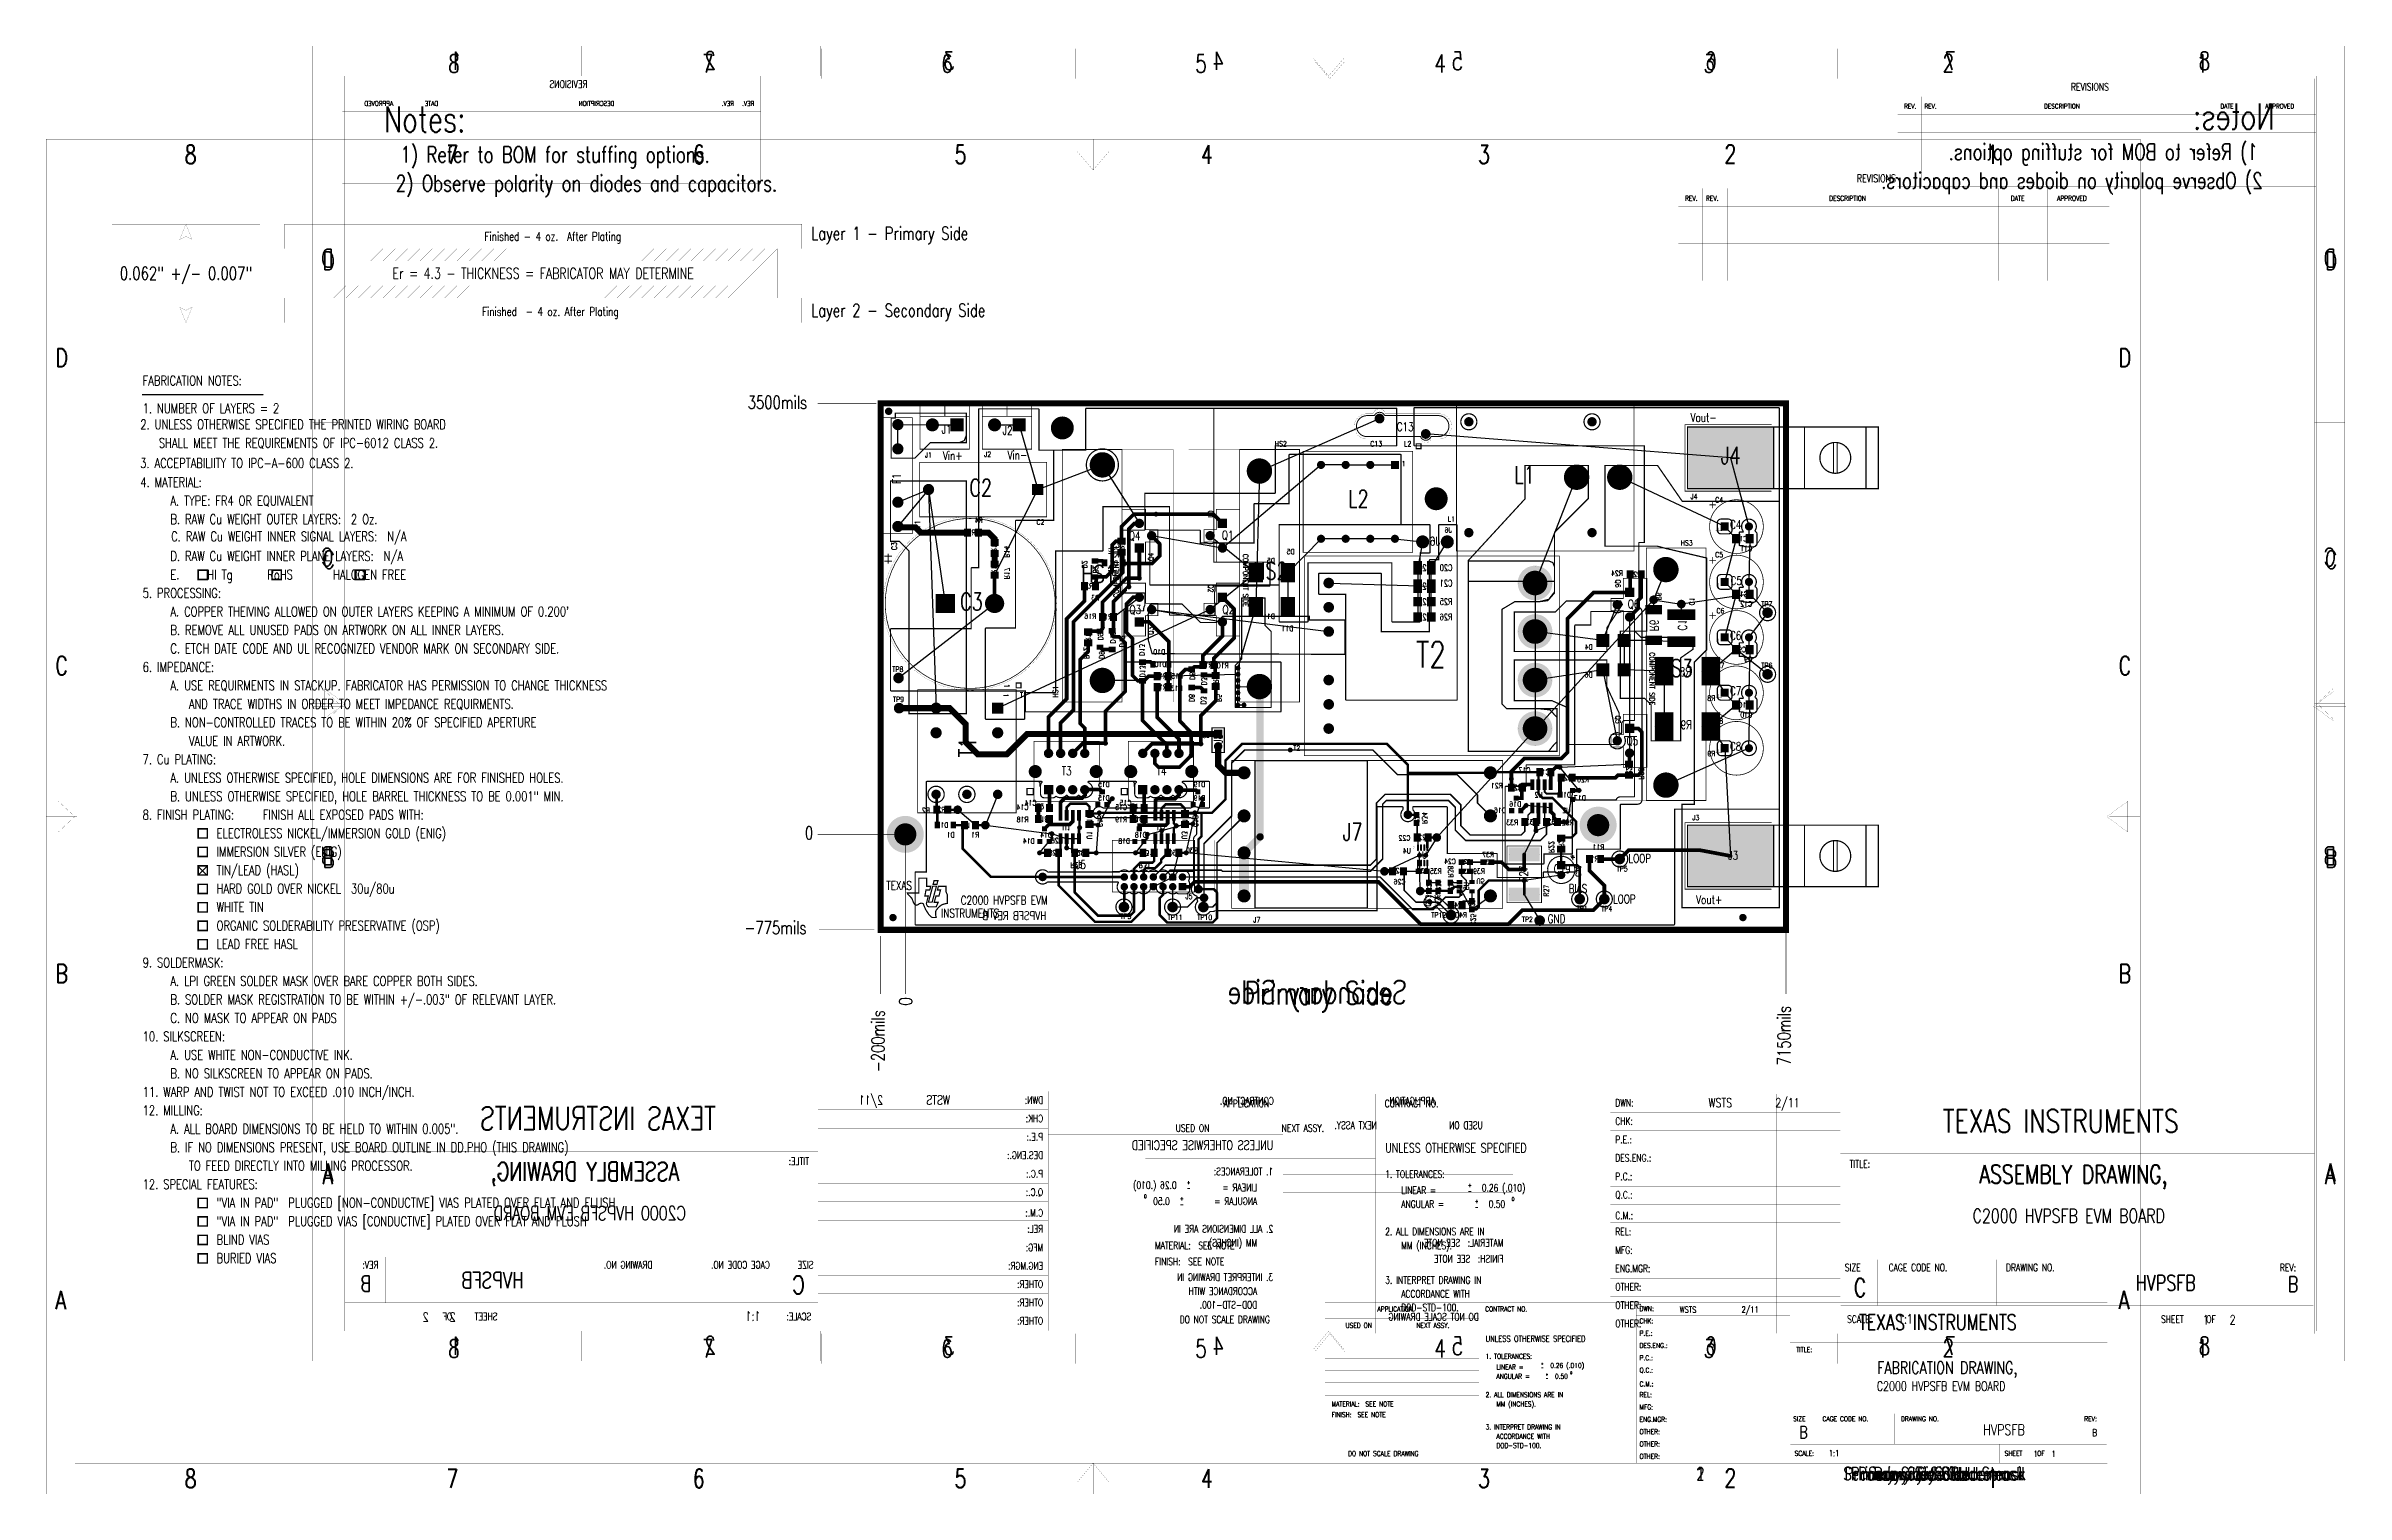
# Model space of a CAD drawing. Extents: x -7 to 11.7, y -5.4 to 6.4.
import ezdxf
from ezdxf.enums import TextEntityAlignment as Align

# ---------------------------------------------------------------- set-up
doc = ezdxf.new("R2010")
doc.units = 0
for name, pattern in [('KEEPOUT_00011100$0', [2, 1, 1]), ('SIG_0', [2, 1, 1]), ('SIG_1', [2, 1, 1]), ('SIG_10', [2, 1, 1]), ('SIG_11', [2, 1, 1]), ('SIG_12', [2, 1, 1]), ('SIG_13', [2, 1, 1]), ('SIG_14', [2, 1, 1]), ('SIG_15', [2, 1, 1]), ('SIG_16', [2, 1, 1]), ('SIG_17', [2, 1, 1]), ('SIG_18', [2, 1, 1]), ('SIG_19', [2, 1, 1]), ('SIG_2', [2, 1, 1]), ('SIG_20', [2, 1, 1]), ('SIG_21', [2, 1, 1]), ('SIG_22', [2, 1, 1]), ('SIG_23', [2, 1, 1]), ('SIG_24', [2, 1, 1]), ('SIG_25', [2, 1, 1]), ('SIG_26', [2, 1, 1]), ('SIG_27', [2, 1, 1]), ('SIG_28', [2, 1, 1]), ('SIG_29', [2, 1, 1]), ('SIG_3', [2, 1, 1]), ('SIG_30', [2, 1, 1]), ('SIG_31', [2, 1, 1]), ('SIG_32', [2, 1, 1]), ('SIG_33', [2, 1, 1]), ('SIG_34', [2, 1, 1]), ('SIG_35', [2, 1, 1]), ('SIG_36', [2, 1, 1]), ('SIG_37', [2, 1, 1]), ('SIG_38', [2, 1, 1]), ('SIG_39', [2, 1, 1]), ('SIG_4', [2, 1, 1]), ('SIG_40', [2, 1, 1]), ('SIG_41', [2, 1, 1]), ('SIG_42', [2, 1, 1]), ('SIG_43', [2, 1, 1]), ('SIG_44', [2, 1, 1]), ('SIG_45', [2, 1, 1]), ('SIG_46', [2, 1, 1]), ('SIG_47', [2, 1, 1]), ('SIG_48', [2, 1, 1]), ('SIG_49', [2, 1, 1]), ('SIG_5', [2, 1, 1]), ('SIG_50', [2, 1, 1]), ('SIG_51', [2, 1, 1]), ('SIG_52', [2, 1, 1]), ('SIG_53', [2, 1, 1]), ('SIG_54', [2, 1, 1]), ('SIG_55', [2, 1, 1]), ('SIG_56', [2, 1, 1]), ('SIG_57', [2, 1, 1]), ('SIG_58', [2, 1, 1]), ('SIG_59', [2, 1, 1]), ('SIG_6', [2, 1, 1]), ('SIG_60', [2, 1, 1]), ('SIG_61', [2, 1, 1]), ('SIG_62', [2, 1, 1]), ('SIG_7', [2, 1, 1]), ('SIG_8', [2, 1, 1]), ('SIG_9', [2, 1, 1]), ('TRMIDX_2048', [2, 1, 1]), ('TRMIDX_4096', [2, 1, 1])]:
    doc.linetypes.add(name, pattern=pattern)
for name, color, linetype in [('2D_LINE_121', 146, 'CONTINUOUS'), ('2D_LINE_122', 4, 'CONTINUOUS'), ('2D_LINE_125', 3, 'CONTINUOUS'), ('2D_LINE_126', 6, 'CONTINUOUS'), ('2D_LINE_129', 2, 'CONTINUOUS'), ('2D_LINE_130', 106, 'CONTINUOUS'), ('ATTRIBUTE_124', 6, 'CONTINUOUS'), ('BOARD_OUTLINE_00', 254, 'CONTINUOUS'), ('DIMENSION1_122', 254, 'CONTINUOUS'), ('DIMENSION2_122', 254, 'CONTINUOUS'), ('DIMENSION3_122', 254, 'CONTINUOUS'), ('DIMENSION4_122', 254, 'CONTINUOUS'), ('DIMENSION5_122', 254, 'CONTINUOUS'), ('DIMENSION6_122', 254, 'CONTINUOUS'), ('DIMENSION7_122', 254, 'CONTINUOUS'), ('DRIL_NPLTE_THRU_01', 16, 'CONTINUOUS'), ('DRIL_NPLTE_THRU_02', 176, 'CONTINUOUS'), ('DRIL_PLTE_THRU_01', 16, 'CONTINUOUS'), ('DRIL_PLTE_THRU_02', 176, 'CONTINUOUS'), ('DRIL_SYMBOL', 254, 'CONTINUOUS'), ('KEEPOUT_00', 43, 'CONTINUOUS'), ('LINK_00', 2, 'CONTINUOUS'), ('PADS_BOT', 5, 'CONTINUOUS'), ('PADS_INNER', 1, 'CONTINUOUS'), ('PADS_TOP', 1, 'CONTINUOUS'), ('PADS_XR_131', 3, 'CONTINUOUS'), ('PADS_XR_132', 6, 'CONTINUOUS'), ('PADS_XR_133', 254, 'CONTINUOUS'), ('PART_NAME_123', 255, 'CONTINUOUS'), ('PART_NAME_124', 6, 'CONTINUOUS'), ('PART_NAME_129', 2, 'CONTINUOUS'), ('PART_NAME_130', 106, 'CONTINUOUS'), ('PART_TOP_2DLINE_123', 255, 'CONTINUOUS'), ('PART_TOP_2DLINE_129', 2, 'CONTINUOUS'), ('PART_TOP_COPPER_123', 255, 'CONTINUOUS'), ('PART_TOP_COPPER_129', 2, 'CONTINUOUS'), ('PART_TOP_CUTOUT_01', 1, 'CONTINUOUS'), ('PART_TOP_TEXT_123', 255, 'CONTINUOUS'), ('PART_TOP_TEXT_129', 2, 'CONTINUOUS'), ('POUR_OUTLINE_01', 1, 'CONTINUOUS'), ('POUR_OUTLINE_02', 5, 'CONTINUOUS'), ('POUR_PADTHERM_01', 1, 'CONTINUOUS'), ('POUR_PADTHERM_02', 5, 'CONTINUOUS'), ('POUR_VIATHERM_01', 1, 'CONTINUOUS'), ('POUR_VIATHERM_02', 5, 'CONTINUOUS'), ('POUR_VOID_01', 1, 'CONTINUOUS'), ('POUR_VOID_02', 5, 'CONTINUOUS'), ('TEXT_01', 1, 'CONTINUOUS'), ('TEXT_02', 5, 'CONTINUOUS'), ('TEXT_121', 146, 'CONTINUOUS'), ('TEXT_122', 4, 'CONTINUOUS'), ('TEXT_123', 255, 'CONTINUOUS'), ('TEXT_125', 3, 'CONTINUOUS'), ('TEXT_126', 6, 'CONTINUOUS'), ('TEXT_127', 254, 'CONTINUOUS'), ('TEXT_129', 2, 'CONTINUOUS'), ('TEXT_130', 106, 'CONTINUOUS'), ('TRACE_01', 1, 'CONTINUOUS'), ('TRACE_02', 5, 'CONTINUOUS'), ('VIAPTS', 56, 'CONTINUOUS')]:
    doc.layers.add(name, color=color, linetype=linetype)
doc.styles.add('W0$00075', font='simplex', dxfattribs={"width": 0.75})
doc.styles.add('W0$001', font='simplex', dxfattribs={"width": 0.75})
doc.styles.add('W0$005', font='simplex', dxfattribs={"width": 0.75})
doc.styles.add('W0$006', font='simplex', dxfattribs={"width": 0.75})
doc.styles.add('W0$008', font='simplex', dxfattribs={"width": 0.75})
doc.styles.add('W0$01', font='simplex', dxfattribs={"width": 0.75})

msp = doc.modelspace()

# ---------------------------------------------------------------- texts
at = {"layer": 'TEXT_01', "style": 'W0$01', "width": 0.75}
for s, p in [('1', (6.455, -5.19)), ('Primary Side', (8.2, -5.19))]:
    msp.add_text(s, height=0.105, dxfattribs=at).set_placement(p, align=Align.MIDDLE_CENTER)
at = {"layer": 'TEXT_02', "style": 'W0$01', "text_generation_flag": 2, "width": 0.75}
msp.add_text('HVPSFB REV B', height=0.07, dxfattribs=at).set_placement((1.145, -0.695))
at = {"layer": 'TEXT_02', "style": 'W0$01', "width": 0.75}
for s, p in [('2', (6.455, -5.19)), ('Secondary Side', (8.225, -5.19))]:
    msp.add_text(s, height=0.105, dxfattribs=at).set_placement(p, align=Align.MIDDLE_CENTER)
at = {"layer": 'TEXT_121', "style": 'W0$001', "width": 0.75}
for s, height, p in [('8', 0.15, (-5.85, 5.445)), ('7', 0.15, (-3.725, 5.445)), ('6', 0.15, (-1.725, 5.445)), ('5', 0.15, (0.4, 5.445)), ('4', 0.15, (2.4, 5.445)), ('3', 0.15, (4.65, 5.445)), ('2', 0.15, (6.65, 5.45)), ('1', 0.15, (8.775, 5.445)), ('REVISIONS', 0.0625, (7.725, 5.295)), ('REV.', 0.04, (6.33, 5.145)), ('REV.', 0.04, (6.5, 5.145)), ('DESCRIPTION', 0.04, (7.5, 5.145)), ('DATE', 0.04, (8.975, 5.145)), ('APPROVED', 0.04, (9.35, 5.145)), ('D', 0.15, (-6.9, 3.795)), ('D', 0.15, (9.85, 3.795)), ('C', 0.15, (-6.9, 1.295)), ('C', 0.15, (9.85, 1.295)), ('B', 0.15, (-6.9, -1.205)), ('B', 0.15, (9.85, -1.205)), ('A', 0.15, (-6.9, -3.855)), ('A', 0.15, (9.85, -3.855)), ('APPLICATION', 0.04, (3.833, -3.874)), ('CONTRACT NO.', 0.04, (4.708, -3.874)), ('DWN:', 0.04, (5.961, -3.87)), ('WSTS             2/11', 0.05, (6.286, -3.883)), ('USED ON', 0.04, (3.574, -4.007)), ('NEXT ASSY.', 0.04, (4.149, -4.007)), ('UNLESS OTHERWISE SPECIFIED', 0.05, (4.711, -4.12)), ('CHK:', 0.04, (5.961, -3.97)), ('P.E.:', 0.04, (5.961, -4.07)), ('1. TOLERANCES:', 0.04, (4.711, -4.257)), ('+', 0.02, (5.161, -4.307)), ('0.26 (.010)', 0.04, (5.236, -4.332)), ('DES.ENG.:', 0.04, (5.961, -4.17)), ('P.C.:', 0.04, (5.961, -4.27)), ('TITLE:', 0.04, (7.233, -4.203)), ('ANGULAR =', 0.04, (4.799, -4.42)), ('LINEAR =', 0.04, (4.799, -4.345)), ('-', 0.02, (5.161, -4.34)), ('+', 0.02, (5.199, -4.395)), ('-', 0.02, (5.199, -4.427)), ('0.50', 0.04, (5.274, -4.42)), ('0', 0.02, (5.399, -4.382)), ('Q.C.:', 0.04, (5.961, -4.37)), ('C.M.:', 0.04, (5.961, -4.482)), ('MATERIAL:  SEE NOTE', 0.04, (3.461, -4.645)), ('2. ALL DIMENSIONS ARE IN', 0.04, (4.711, -4.57)), ('MM (INCHES).', 0.04, (4.799, -4.645)), ('REL:', 0.04, (5.961, -4.57)), ('MFG:', 0.04, (5.961, -4.67)), ('FINISH:  SEE NOTE', 0.04, (3.461, -4.732)), ('3. INTERPRET DRAWING IN', 0.04, (4.711, -4.832)), ('OTHER:', 0.04, (5.961, -4.87)), ('ENG.MGR:', 0.04, (5.961, -4.77)), ('SIZE', 0.04, (7.208, -4.765)), ('B', 0.1, (7.257, -4.904)), ('CAGE CODE NO.', 0.04, (7.446, -4.765)), ('DRAWING NO.', 0.04, (8.083, -4.765)), ('REV:', 0.04, (9.571, -4.765)), ('DO NOT SCALE DRAWING', 0.04, (3.595, -5.047)), ('ACCORDANCE WITH', 0.04, (4.799, -4.907)), ('DOD-STD-100.', 0.04, (4.799, -4.982)), ('OTHER:', 0.04, (5.961, -4.97)), ('OTHER:', 0.04, (5.961, -5.07)), ('SCALE:', 0.04, (7.22, -5.046)), ('1:1', 0.05, (7.497, -5.049)), ('SHEET     OF   ', 0.04, (8.925, -5.046)), ('1    1', 0.05, (9.159, -5.055)), ('8', 0.15, (-5.85, -5.305)), ('7', 0.15, (-3.725, -5.305)), ('6', 0.15, (-1.725, -5.305)), ('5', 0.15, (0.4, -5.305)), ('4', 0.15, (2.4, -5.305)), ('3', 0.15, (4.65, -5.305)), ('2', 0.15, (6.65, -5.3)), ('1', 0.15, (8.775, -5.305))]:
    msp.add_text(s, height=height, dxfattribs=at).set_placement(p)
for s, height, p in [('TEXAS INSTRUMENTS', 0.125, (8.382, -3.961)), ('FABRICATION DRAWING,', 0.1, (8.459, -4.33)), ('C2000 HVPSFB EVM BOARD', 0.075, (8.409, -4.48)), ('HVPSFB', 0.0875, (8.92, -4.834)), ('B', 0.056, (9.656, -4.857))]:
    msp.add_text(s, height=height, dxfattribs=at).set_placement(p, align=Align.MIDDLE_CENTER)
at = {"layer": 'TEXT_122', "width": 0.75}
for s, height, style, p in [('Finished - 4 oz.  After Plating', 0.07, 'W0$001', (-3.416, 4.82)), ('Finished  - 4 oz. After Plating', 0.07, 'W0$001', (-3.436, 4.21)), ('FABRICATION NOTES:', 0.07875, 'W0$001', (-6.191, 3.645)), ('2. UNLESS OTHERWISE SPECIFIED THE PRINTED WIRING BOARD ', 0.07875, 'W0$00075', (-6.21, 3.289)), ('1. NUMBER OF LAYERS = 2', 0.07875, 'W0$00075', (-6.191, 3.42)), ('SHALL MEET THE REQUIREMENTS OF IPC-6012 CLASS 2.', 0.07875, 'W0$00075', (-6.06, 3.139)), ('3. ACCEPTABILIITY TO IPC-A-600 CLASS 2.', 0.07875, 'W0$00075', (-6.211, 2.975)), ('4. MATERIAL: ', 0.07875, 'W0$00075', (-6.21, 2.82)), ('A. TYPE: FR4 OR EQUIVALENT', 0.07875, 'W0$00075', (-5.966, 2.67)), ('B. RAW Cu WEIGHT OUTER LAYERS:  2 Oz.', 0.07875, 'W0$00075', (-5.966, 2.52)), ('C. RAW Cu WEIGHT INNER SIGNAL LAYERS:  N/A', 0.07875, 'W0$00075', (-5.96, 2.38)), ('D. RAW Cu WEIGHT INNER PLANE LAYERS:  N/A', 0.07875, 'W0$00075', (-5.966, 2.22)), ('E.     HI Tg      RoHS       HALOGEN FREE', 0.07875, 'W0$00075', (-5.966, 2.07)), ('5. PROCESSING: ', 0.07875, 'W0$00075', (-6.191, 1.92)), ("A. COPPER THEIVING ALLOWED ON OUTER LAYERS KEEPING A MINIMUM OF 0.200' ", 0.07875, 'W0$00075', (-5.966, 1.77)), ('B. REMOVE ALL UNUSED PADS ON ARTWORK ON ALL INNER LAYERS.', 0.07875, 'W0$00075', (-5.966, 1.62)), ('C. ETCH DATE CODE AND UL RECOGNIZED VENDOR MARK ON SECONDARY SIDE.', 0.07875, 'W0$00075', (-5.966, 1.47)), ('6. IMPEDANCE: ', 0.07875, 'W0$00075', (-6.191, 1.32)), ('A. USE REQUIRMENTS IN STACKUP. FABRICATOR HAS PERMISSION TO CHANGE THICKNESS', 0.07875, 'W0$00075', (-5.966, 1.17)), ('B. NON-CONTROLLED TRACES TO BE WITHIN 20%%% OF SPECIFIED APERTURE ', 0.07875, 'W0$00075', (-5.966, 0.87)), ('AND TRACE WIDTHS IN ORDER TO MEET IMPEDANCE REQUIRMENTS.', 0.07875, 'W0$00075', (-5.816, 1.02)), ('VALUE IN ARTWORK.', 0.07875, 'W0$00075', (-5.816, 0.72)), ('7. Cu PLATING: ', 0.07875, 'W0$00075', (-6.191, 0.57)), ('A. UNLESS OTHERWISE SPECIFIED, HOLE DIMENSIONS ARE FOR FINISHED HOLES.', 0.07875, 'W0$00075', (-5.966, 0.42)), ('8. FINISH PLATING: ', 0.07875, 'W0$00075', (-6.191, 0.12)), ('B. UNLESS OTHERWISE SPECIFIED, HOLE BARREL THICKNESS TO BE 0.001" MIN.', 0.07875, 'W0$00075', (-5.966, 0.27)), ('FINISH ALL EXPOSED PADS WITH: ', 0.07875, 'W0$00075', (-5.216, 0.12)), ('ELECTROLESS NICKEL/IMMERSION GOLD (ENIG)', 0.07875, 'W0$00075', (-5.591, -0.03)), ('IMMERSION SILVER (ENIG)', 0.07875, 'W0$00075', (-5.591, -0.18)), ('TIN/LEAD (HASL)', 0.07875, 'W0$00075', (-5.591, -0.33)), ('WHITE TIN', 0.0788, 'W0$00075', (-5.591, -0.63)), ('HARD GOLD OVER NICKEL  30u/80u', 0.07875, 'W0$00075', (-5.591, -0.48)), ('ORGANIC SOLDERABILITY PRESERVATIVE (OSP)', 0.07875, 'W0$00075', (-5.591, -0.78)), ('LEAD FREE HASL', 0.07875, 'W0$00075', (-5.591, -0.93)), ('9. SOLDERMASK:', 0.07875, 'W0$00075', (-6.191, -1.08)), ('A. LPI GREEN SOLDER MASK OVER BARE COPPER BOTH SIDES. ', 0.07875, 'W0$00075', (-5.966, -1.23)), ('B. SOLDER MASK REGISTRATION TO BE WITHIN +/-.003" OF RELEVANT LAYER.', 0.07875, 'W0$00075', (-5.966, -1.38)), ('C. NO MASK TO APPEAR ON PADS', 0.07875, 'W0$00075', (-5.966, -1.53)), ('10. SILKSCREEN:', 0.07875, 'W0$00075', (-6.191, -1.68)), ('A. USE WHITE NON-CONDUCTIVE INK.', 0.07875, 'W0$00075', (-5.966, -1.83)), ('11. WARP AND TWIST NOT TO EXCEED .010 INCH/INCH.', 0.07875, 'W0$00075', (-6.191, -2.13)), ('B. NO SILKSCREEN TO APPEAR ON PADS.', 0.07875, 'W0$00075', (-5.966, -1.98)), ('12. MILLING:', 0.07875, 'W0$00075', (-6.191, -2.28)), ('A. ALL BOARD DIMENSIONS TO BE HELD TO WITHIN 0.005".', 0.07875, 'W0$00075', (-5.966, -2.43)), ('B. IF NO DIMENSIONS PRESENT, USE BOARD OUTLINE IN DD.PHO (THIS DRAWING)', 0.07875, 'W0$00075', (-5.966, -2.58)), ('TO FEED DIRECTLY INTO MILLING PROCESSOR.', 0.07875, 'W0$00075', (-5.816, -2.73)), ('12. SPECIAL FEATURES:', 0.07875, 'W0$00075', (-6.191, -2.88)), ('"VIA IN PAD"  PLUGGED [NON-CONDUCTIVE] VIAS PLATED OVER FLAT AND FLUSH', 0.07875, 'W0$00075', (-5.591, -3.03)), ('"VIA IN PAD"  PLUGGED VIAS [CONDUCTIVE] PLATED OVER FLAT AND FLUSH', 0.07875, 'W0$00075', (-5.591, -3.18)), ('BLIND VIAS', 0.0788, 'W0$00075', (-5.591, -3.33)), ('BURIED VIAS', 0.07875, 'W0$00075', (-5.591, -3.48))]:
    msp.add_text(s, height=height, dxfattribs=dict(at, style=style)).set_placement(p)
at = {"layer": 'TEXT_123', "style": 'W0$01', "width": 0.75}
for s, p in [('Vout-', (6.375, 3.35)), ('Vin+', (0.305, 3.04)), ('Vin-', (0.83, 3.045)), ('LOOP', (5.87, -0.23)), ('TEXAS', (-0.155, -0.45)), ('C2000 HVPSFB EVM', (0.45, -0.57)), ('BIAS', (5.385, -0.475)), ('LOOP', (5.745, -0.56)), ('Vout+', (6.42, -0.565)), ('INSTRUMENTS', (0.29, -0.675)), ('GND', (5.215, -0.72))]:
    msp.add_text(s, height=0.07, dxfattribs=at).set_placement(p)
at = {"layer": 'TEXT_123', "width": 0.75}
for s, height, style, p in [('+', 0.042, 'W0$006', (5.415, -0.175)), ('Primary Side Silkscreen', 0.105, 'W0$01', (8.305, -5.19))]:
    msp.add_text(s, height=height, dxfattribs=dict(at, style=style)).set_placement(p, align=Align.MIDDLE_CENTER)
at = {"layer": 'TEXT_125', "style": 'W0$01', "width": 0.75}
msp.add_text('Primary Side Soldermask', height=0.105, dxfattribs=at).set_placement((8.405, -5.19), align=Align.MIDDLE_CENTER)
at = {"layer": 'TEXT_126', "style": 'W0$01', "width": 0.75}
msp.add_text('Secondary Side Soldermask', height=0.105, dxfattribs=at).set_placement((8.355, -5.19), align=Align.MIDDLE_CENTER)
at = {"layer": 'TEXT_127', "style": 'W0$01', "width": 0.75}
msp.add_text('Primary Side Solder Stencil', height=0.105, dxfattribs=at).set_placement((8.355, -5.19), align=Align.MIDDLE_CENTER)
at = {"layer": 'TEXT_129', "style": 'W0$00075', "width": 0.75}
for s, height, p in [('8', 0.146, (-3.711, 6.185)), ('7', 0.146, (-1.649, 6.185)), ('6', 0.146, (0.292, 6.185)), ('5', 0.146, (2.354, 6.185)), ('4', 0.146, (4.295, 6.185)), ('3', 0.146, (6.479, 6.185)), ('2', 0.146, (8.42, 6.189)), ('1', 0.146, (10.482, 6.185)), ('REVISIONS', 0.0607, (9.463, 6.039)), ('Notes: ', 0.21, (-4.233, 5.701)), ('REV.', 0.0388, (8.109, 5.893)), ('REV.', 0.0388, (8.274, 5.893)), ('DESCRIPTION', 0.03882, (9.245, 5.893)), ('DATE', 0.0388, (10.676, 5.893)), ('APPROVED', 0.0388, (11.04, 5.893)), ('1) Refer to BOM for stuffing options.', 0.13125, (-4.098, 5.454)), ('2) Observe polarity on diodes and capacitors.', 0.13125, (-4.136, 5.221)), ('D', 0.146, (-4.73, 4.583)), ('D', 0.146, (11.526, 4.583)), ('C', 0.146, (-4.73, 2.157)), ('C', 0.146, (11.526, 2.157)), ('B', 0.146, (-4.73, -0.269)), ('B', 0.146, (11.526, -0.269)), ('APPLICATION', 0.05978, (2.584, -2.215)), ('CONTRACT NO.', 0.05978, (3.892, -2.215)), ('DWN:', 0.0598, (5.764, -2.209)), ('WSTS        2/11', 0.07473, (6.52, -2.216)), ('USED ON', 0.0598, (2.195, -2.414)), ('NEXT ASSY.', 0.0598, (3.055, -2.414)), ('CHK:', 0.0598, (5.764, -2.358)), ('UNLESS OTHERWISE SPECIFIED', 0.07473, (3.896, -2.583)), ('P.E.:', 0.0598, (5.764, -2.508)), ('DES.ENG.:', 0.0598, (5.764, -2.657)), ('A', 0.146, (-4.73, -2.841)), ('1. TOLERANCES:', 0.05978, (3.896, -2.788)), ('P.C.:', 0.0598, (5.764, -2.807)), ('TITLE:', 0.0598, (7.666, -2.706)), ('A', 0.146, (11.526, -2.841)), ('ANGULAR =', 0.0598, (4.026, -3.031)), ('LINEAR =', 0.0598, (4.026, -2.919)), ('+', 0.0299, (4.568, -2.863)), ('-', 0.0299, (4.568, -2.911)), ('+', 0.0299, (4.624, -2.994)), ('0.26 (.010)', 0.05978, (4.68, -2.9)), ('0.50', 0.0598, (4.736, -3.031)), ('0', 0.0299, (4.923, -2.975)), ('Q.C.:', 0.0598, (5.764, -2.956)), ('-', 0.0299, (4.624, -3.042)), ('C.M.:', 0.0598, (5.764, -3.124)), ('MATERIAL:  SEE NOTE', 0.05978, (2.027, -3.367)), ('2. ALL DIMENSIONS ARE IN', 0.05978, (3.896, -3.255)), ('MM (INCHES).', 0.05978, (4.026, -3.367)), ('REL:', 0.0598, (5.764, -3.255)), ('MFG:', 0.0598, (5.764, -3.405)), ('FINISH:  SEE NOTE', 0.05978, (2.027, -3.498)), ('ENG.MGR:', 0.0598, (5.764, -3.554)), ('SIZE', 0.0598, (7.628, -3.547)), ('CAGE CODE NO.', 0.05978, (7.983, -3.547)), ('DRAWING NO.', 0.05978, (8.936, -3.547)), ('REV:', 0.0598, (11.159, -3.547)), ('3. INTERPRET DRAWING IN', 0.05978, (3.896, -3.648)), ('ACCORDANCE WITH', 0.05978, (4.026, -3.76)), ('OTHER:', 0.0598, (5.764, -3.704)), ('C', 0.149, (7.7, -3.754)), ('B', 0.126, (11.225, -3.715)), ('DO NOT SCALE DRAWING', 0.05978, (2.228, -3.968)), ('DOD-STD-100.', 0.05978, (4.026, -3.872)), ('OTHER:', 0.0598, (5.764, -3.853)), ('SCALE:', 0.0598, (7.646, -3.966)), ('1:1', 0.0747, (8.059, -3.971)), ('SHEET     OF   ', 0.05978, (10.194, -3.966)), ('1    2', 0.0747, (10.533, -3.978)), ('8', 0.146, (-3.711, -4.248)), ('7', 0.146, (-1.649, -4.248)), ('6', 0.146, (0.292, -4.248)), ('5', 0.146, (2.354, -4.248)), ('4', 0.146, (4.295, -4.248)), ('OTHER:', 0.0598, (5.764, -4.002)), ('3', 0.146, (6.479, -4.248)), ('2', 0.146, (8.42, -4.243)), ('1', 0.146, (10.482, -4.248))]:
    msp.add_text(s, height=height, dxfattribs=at).set_placement(p)
at = {"layer": 'TEXT_129', "width": 0.75}
for s, height, style, p in [('+', 0.042, 'W0$001', (5.42, -0.185)), ('Primary Side', 0.18682, 'W0$00075', (3.357, -1.288)), ('TEXAS INSTRUMENTS ', 0.18682, 'W0$00075', (9.427, -2.328)), ('ASSEMBLY DRAWING,', 0.14946, 'W0$00075', (9.483, -2.759)), ('C2000 HVPSFB EVM BOARD', 0.1121, 'W0$00075', (9.445, -3.097)), ('HVPSFB', 0.126, 'W0$00075', (10.233, -3.641))]:
    msp.add_text(s, height=height, dxfattribs=dict(at, style=style)).set_placement(p, align=Align.MIDDLE_CENTER)
at = {"layer": 'TEXT_130', "style": 'W0$00075', "text_generation_flag": 2, "width": 0.75}
msp.add_text('Secondary Side', height=0.18682, dxfattribs=at).set_placement((3.345, -1.28), align=Align.MIDDLE_CENTER)

# ---------------------------------------------------------------- blocks, each defined once
blk = doc.blocks.new('SMOOTH_0$01')
at = {"const_width": 0.005}
blk.add_lwpolyline([(-0.0025, 0, 1), (0.0025, 0, 1)], format="xyb", close=True, dxfattribs=at)
blk = doc.blocks.new('BOARD_40')
at = {"layer": 'BOARD_OUTLINE_00', "const_width": 0.01}
blk.add_lwpolyline([(0.1, -0.125), (7.4499, -0.125), (7.4499, -4.4), (0.1, -4.4)], close=True, dxfattribs=at)
at = {"layer": 'BOARD_OUTLINE_00'}
for p in [(0.1, -0.125), (7.4499, -0.125), (0.1, -4.4), (7.4499, -4.4)]:
    blk.add_blockref('SMOOTH_0$01', p, dxfattribs=at)
blk = doc.blocks.new('SMOOTH_0$05')
at = {"const_width": 0.025}
blk.add_lwpolyline([(-0.0125, 0, 1), (0.0125, 0, 1)], format="xyb", close=True, dxfattribs=at)
blk = doc.blocks.new('DRAWING_41')
at = {"layer": '2D_LINE_125', "const_width": 0.05}
blk.add_lwpolyline([(0.1, -0.125), (7.4499, -0.125), (7.4499, -4.4), (0.1, -4.4)], close=True, dxfattribs=at)
at = {"layer": '2D_LINE_125'}
for p in [(0.1, -0.125), (7.4499, -0.125), (0.1, -4.4), (7.4499, -4.4)]:
    blk.add_blockref('SMOOTH_0$05', p, dxfattribs=at)
blk = doc.blocks.new('DRAWING_42')
at = {"layer": '2D_LINE_126', "const_width": 0.05}
blk.add_lwpolyline([(0.1, -0.125), (7.4499, -0.125), (7.4499, -4.4), (0.1, -4.4)], close=True, dxfattribs=at)
at = {"layer": '2D_LINE_126'}
for p in [(0.1, -0.125), (7.4499, -0.125), (0.1, -4.4), (7.4499, -4.4)]:
    blk.add_blockref('SMOOTH_0$05', p, dxfattribs=at)
blk = doc.blocks.new('SMOOTH_0$001')
at = {"const_width": 0.0005}
blk.add_lwpolyline([(-0.00025, 0, 1), (0.00025, 0, 1)], format="xyb", close=True, dxfattribs=at)
blk = doc.blocks.new('DRAWING_52')
at = {"layer": '2D_LINE_121', "const_width": 0.001}
blk.add_lwpolyline([(0, 0), (16.5, 0), (16.5, 10.5), (0, 10.5)], close=True, dxfattribs=at)
at = {"layer": '2D_LINE_121'}
for p in [(0, 10.5), (16.5, 10.5), (0, 0), (16.5, 0)]:
    blk.add_blockref('SMOOTH_0$001', p, dxfattribs=at)
blk = doc.blocks.new('DRAWING_53')
at = {"layer": '2D_LINE_121', "const_width": 0.001}
blk.add_lwpolyline([(0, 0), (17, 0), (17, 11), (0, 11)], close=True, dxfattribs=at)
at = {"layer": '2D_LINE_121'}
for p in [(0, 11), (17, 11), (0, 0), (17, 0)]:
    blk.add_blockref('SMOOTH_0$001', p, dxfattribs=at)
blk = doc.blocks.new('DRAWING_54')
at = {"layer": '2D_LINE_121', "const_width": 0.001}
blk.add_lwpolyline([(0, 0), (6.35, 0)], dxfattribs=at)
at = {"layer": '2D_LINE_121'}
for p in [(0, 0), (6.35, 0)]:
    blk.add_blockref('SMOOTH_0$001', p, dxfattribs=at)
blk = doc.blocks.new('DRAWING_55')
at = {"layer": '2D_LINE_121', "const_width": 0.001}
blk.add_lwpolyline([(0, 0), (2.568, 0)], dxfattribs=at)
at = {"layer": '2D_LINE_121'}
for p in [(0, 0), (2.568, 0)]:
    blk.add_blockref('SMOOTH_0$001', p, dxfattribs=at)
blk = doc.blocks.new('DRAWING_56')
at = {"layer": '2D_LINE_121', "const_width": 0.001}
blk.add_lwpolyline([(0, 0), (2.575, 0)], dxfattribs=at)
at = {"layer": '2D_LINE_121'}
for p in [(0, 0), (2.575, 0)]:
    blk.add_blockref('SMOOTH_0$001', p, dxfattribs=at)
blk = doc.blocks.new('DRAWING_57')
at = {"layer": '2D_LINE_121', "const_width": 0.001}
blk.add_lwpolyline([(0, 0), (2.575, 0)], dxfattribs=at)
at = {"layer": '2D_LINE_121'}
for p in [(0, 0), (2.575, 0)]:
    blk.add_blockref('SMOOTH_0$001', p, dxfattribs=at)
blk = doc.blocks.new('DRAWING_58')
at = {"layer": '2D_LINE_121', "const_width": 0.001}
blk.add_lwpolyline([(0, 0), (0, 0.25)], dxfattribs=at)
at = {"layer": '2D_LINE_121'}
for p in [(0, 0.25), (0, 0)]:
    blk.add_blockref('SMOOTH_0$001', p, dxfattribs=at)
blk = doc.blocks.new('DRAWING_59')
at = {"layer": '2D_LINE_121', "const_width": 0.001}
blk.add_lwpolyline([(0, 0), (0, 0.25)], dxfattribs=at)
at = {"layer": '2D_LINE_121'}
for p in [(0, 0.25), (0, 0)]:
    blk.add_blockref('SMOOTH_0$001', p, dxfattribs=at)
blk = doc.blocks.new('DRAWING_60')
at = {"layer": '2D_LINE_121', "const_width": 0.001}
blk.add_lwpolyline([(0, 0), (0, 0.25)], dxfattribs=at)
at = {"layer": '2D_LINE_121'}
for p in [(0, 0.25), (0, 0)]:
    blk.add_blockref('SMOOTH_0$001', p, dxfattribs=at)
blk = doc.blocks.new('DRAWING_61')
at = {"layer": '2D_LINE_121', "const_width": 0.001}
blk.add_lwpolyline([(0, 0), (-0.125, -0.15), (0.125, -0.15)], close=True, dxfattribs=at)
at = {"layer": '2D_LINE_121'}
for p in [(0, 0), (-0.125, -0.15), (0.125, -0.15)]:
    blk.add_blockref('SMOOTH_0$001', p, dxfattribs=at)
blk = doc.blocks.new('DRAWING_62')
at = {"layer": '2D_LINE_121', "const_width": 0.001}
blk.add_lwpolyline([(0, 0), (0, 0.25)], dxfattribs=at)
at = {"layer": '2D_LINE_121'}
for p in [(0, 0.25), (0, 0)]:
    blk.add_blockref('SMOOTH_0$001', p, dxfattribs=at)
blk = doc.blocks.new('DRAWING_63')
at = {"layer": '2D_LINE_121', "const_width": 0.001}
blk.add_lwpolyline([(0, 0), (1.275, 0)], dxfattribs=at)
at = {"layer": '2D_LINE_121'}
for p in [(0, 0), (1.275, 0)]:
    blk.add_blockref('SMOOTH_0$001', p, dxfattribs=at)
blk = doc.blocks.new('DRAWING_64')
at = {"layer": '2D_LINE_121', "const_width": 0.001}
blk.add_lwpolyline([(0, 0), (0, 1.3)], dxfattribs=at)
at = {"layer": '2D_LINE_121'}
for p in [(0, 1.3), (0, 0)]:
    blk.add_blockref('SMOOTH_0$001', p, dxfattribs=at)
blk = doc.blocks.new('DRAWING_65')
at = {"layer": '2D_LINE_121', "const_width": 0.001}
blk.add_lwpolyline([(0, 0), (0, 1.3)], dxfattribs=at)
at = {"layer": '2D_LINE_121'}
for p in [(0, 1.3), (0, 0)]:
    blk.add_blockref('SMOOTH_0$001', p, dxfattribs=at)
blk = doc.blocks.new('DRAWING_66')
at = {"layer": '2D_LINE_121', "const_width": 0.001}
blk.add_lwpolyline([(0, 0), (0, 0.25)], dxfattribs=at)
at = {"layer": '2D_LINE_121'}
for p in [(0, 0.25), (0, 0)]:
    blk.add_blockref('SMOOTH_0$001', p, dxfattribs=at)
blk = doc.blocks.new('DRAWING_67')
at = {"layer": '2D_LINE_121', "const_width": 0.001}
blk.add_lwpolyline([(0, 0), (1.25, 0)], dxfattribs=at)
at = {"layer": '2D_LINE_121'}
for p in [(0, 0), (1.25, 0)]:
    blk.add_blockref('SMOOTH_0$001', p, dxfattribs=at)
blk = doc.blocks.new('DRAWING_68')
at = {"layer": '2D_LINE_121', "const_width": 0.001}
blk.add_lwpolyline([(0, 0), (1.25, 0)], dxfattribs=at)
at = {"layer": '2D_LINE_121'}
for p in [(0, 0), (1.25, 0)]:
    blk.add_blockref('SMOOTH_0$001', p, dxfattribs=at)
blk = doc.blocks.new('DRAWING_69')
at = {"layer": '2D_LINE_121', "const_width": 0.001}
blk.add_lwpolyline([(0, 0), (1.25, 0)], dxfattribs=at)
at = {"layer": '2D_LINE_121'}
for p in [(0, 0), (1.25, 0)]:
    blk.add_blockref('SMOOTH_0$001', p, dxfattribs=at)
blk = doc.blocks.new('DRAWING_70')
at = {"layer": '2D_LINE_121', "const_width": 0.001}
blk.add_lwpolyline([(0, 0), (1.25, 0)], dxfattribs=at)
at = {"layer": '2D_LINE_121'}
for p in [(0, 0), (1.25, 0)]:
    blk.add_blockref('SMOOTH_0$001', p, dxfattribs=at)
blk = doc.blocks.new('DRAWING_71')
at = {"layer": '2D_LINE_121', "const_width": 0.001}
blk.add_lwpolyline([(0, 0), (1.25, 0)], dxfattribs=at)
at = {"layer": '2D_LINE_121'}
for p in [(0, 0), (1.25, 0)]:
    blk.add_blockref('SMOOTH_0$001', p, dxfattribs=at)
blk = doc.blocks.new('DRAWING_72')
at = {"layer": '2D_LINE_121', "const_width": 0.001}
blk.add_lwpolyline([(0, 0), (1.25, 0)], dxfattribs=at)
at = {"layer": '2D_LINE_121'}
for p in [(0, 0), (1.25, 0)]:
    blk.add_blockref('SMOOTH_0$001', p, dxfattribs=at)
blk = doc.blocks.new('DRAWING_73')
at = {"layer": '2D_LINE_121', "const_width": 0.001}
blk.add_lwpolyline([(0, 0), (1.25, 0)], dxfattribs=at)
at = {"layer": '2D_LINE_121'}
for p in [(0, 0), (1.25, 0)]:
    blk.add_blockref('SMOOTH_0$001', p, dxfattribs=at)
blk = doc.blocks.new('DRAWING_74')
at = {"layer": '2D_LINE_121', "const_width": 0.001}
blk.add_lwpolyline([(0, 0), (0, -0.625)], dxfattribs=at)
at = {"layer": '2D_LINE_121'}
for p in [(0, 0), (0, -0.625)]:
    blk.add_blockref('SMOOTH_0$001', p, dxfattribs=at)
blk = doc.blocks.new('DRAWING_75')
at = {"layer": '2D_LINE_121', "const_width": 0.001}
blk.add_lwpolyline([(0, 0), (0, 1.3)], dxfattribs=at)
at = {"layer": '2D_LINE_121'}
for p in [(0, 1.3), (0, 0)]:
    blk.add_blockref('SMOOTH_0$001', p, dxfattribs=at)
blk = doc.blocks.new('DRAWING_76')
at = {"layer": '2D_LINE_121', "const_width": 0.001}
blk.add_lwpolyline([(0, 0), (0, 1.3)], dxfattribs=at)
at = {"layer": '2D_LINE_121'}
for p in [(0, 1.3), (0, 0)]:
    blk.add_blockref('SMOOTH_0$001', p, dxfattribs=at)
blk = doc.blocks.new('DRAWING_77')
at = {"layer": '2D_LINE_121', "const_width": 0.001}
blk.add_lwpolyline([(0, 0), (0, 1.3)], dxfattribs=at)
at = {"layer": '2D_LINE_121'}
for p in [(0, 1.3), (0, 0)]:
    blk.add_blockref('SMOOTH_0$001', p, dxfattribs=at)
blk = doc.blocks.new('DRAWING_78')
at = {"layer": '2D_LINE_121', "const_width": 0.001}
blk.add_lwpolyline([(0, 0), (1.25, 0)], dxfattribs=at)
at = {"layer": '2D_LINE_121'}
for p in [(0, 0), (1.25, 0)]:
    blk.add_blockref('SMOOTH_0$001', p, dxfattribs=at)
blk = doc.blocks.new('DRAWING_79')
at = {"layer": '2D_LINE_121', "const_width": 0.001}
blk.add_lwpolyline([(0, 0), (1.25, 0)], dxfattribs=at)
at = {"layer": '2D_LINE_121'}
for p in [(0, 0), (1.25, 0)]:
    blk.add_blockref('SMOOTH_0$001', p, dxfattribs=at)
blk = doc.blocks.new('DRAWING_80')
at = {"layer": '2D_LINE_121', "const_width": 0.001}
blk.add_lwpolyline([(0, 0), (0, 0.25)], dxfattribs=at)
at = {"layer": '2D_LINE_121'}
for p in [(0, 0.25), (0, 0)]:
    blk.add_blockref('SMOOTH_0$001', p, dxfattribs=at)
blk = doc.blocks.new('DRAWING_81')
at = {"layer": '2D_LINE_121', "const_width": 0.001}
blk.add_lwpolyline([(0, 0), (1.25, 0)], dxfattribs=at)
at = {"layer": '2D_LINE_121'}
for p in [(0, 0), (1.25, 0)]:
    blk.add_blockref('SMOOTH_0$001', p, dxfattribs=at)
blk = doc.blocks.new('DRAWING_82')
at = {"layer": '2D_LINE_121', "const_width": 0.001}
blk.add_lwpolyline([(0, 0), (1.25, 0)], dxfattribs=at)
at = {"layer": '2D_LINE_121'}
for p in [(0, 0), (1.25, 0)]:
    blk.add_blockref('SMOOTH_0$001', p, dxfattribs=at)
blk = doc.blocks.new('DRAWING_83')
at = {"layer": '2D_LINE_121', "const_width": 0.001}
blk.add_lwpolyline([(0, 0), (1.25, 0)], dxfattribs=at)
at = {"layer": '2D_LINE_121'}
for p in [(0, 0), (1.25, 0)]:
    blk.add_blockref('SMOOTH_0$001', p, dxfattribs=at)
blk = doc.blocks.new('DRAWING_84')
at = {"layer": '2D_LINE_121', "const_width": 0.001}
blk.add_lwpolyline([(0, 0), (1.25, 0)], dxfattribs=at)
at = {"layer": '2D_LINE_121'}
for p in [(0, 0), (1.25, 0)]:
    blk.add_blockref('SMOOTH_0$001', p, dxfattribs=at)
blk = doc.blocks.new('DRAWING_85')
at = {"layer": '2D_LINE_121', "const_width": 0.001}
blk.add_lwpolyline([(0, 0), (1.25, 0)], dxfattribs=at)
at = {"layer": '2D_LINE_121'}
for p in [(0, 0), (1.25, 0)]:
    blk.add_blockref('SMOOTH_0$001', p, dxfattribs=at)
blk = doc.blocks.new('DRAWING_86')
at = {"layer": '2D_LINE_121', "const_width": 0.001}
blk.add_lwpolyline([(0, 0), (1.25, 0)], dxfattribs=at)
at = {"layer": '2D_LINE_121'}
for p in [(0, 0), (1.25, 0)]:
    blk.add_blockref('SMOOTH_0$001', p, dxfattribs=at)
blk = doc.blocks.new('DRAWING_87')
at = {"layer": '2D_LINE_121', "const_width": 0.001}
blk.add_lwpolyline([(0, 0), (1.25, 0)], dxfattribs=at)
at = {"layer": '2D_LINE_121'}
for p in [(0, 0), (1.25, 0)]:
    blk.add_blockref('SMOOTH_0$001', p, dxfattribs=at)
blk = doc.blocks.new('DRAWING_88')
at = {"layer": '2D_LINE_121', "const_width": 0.001}
blk.add_lwpolyline([(0, 0), (1.25, 0)], dxfattribs=at)
at = {"layer": '2D_LINE_121'}
for p in [(0, 0), (1.25, 0)]:
    blk.add_blockref('SMOOTH_0$001', p, dxfattribs=at)
blk = doc.blocks.new('DRAWING_89')
at = {"layer": '2D_LINE_121', "const_width": 0.001}
blk.add_lwpolyline([(0, 0), (1.25, 0)], dxfattribs=at)
at = {"layer": '2D_LINE_121'}
for p in [(0, 0), (1.25, 0)]:
    blk.add_blockref('SMOOTH_0$001', p, dxfattribs=at)
blk = doc.blocks.new('DRAWING_90')
at = {"layer": '2D_LINE_121', "const_width": 0.001}
blk.add_lwpolyline([(0, 0), (1.25, 0)], dxfattribs=at)
at = {"layer": '2D_LINE_121'}
for p in [(0, 0), (1.25, 0)]:
    blk.add_blockref('SMOOTH_0$001', p, dxfattribs=at)
blk = doc.blocks.new('DRAWING_91')
at = {"layer": '2D_LINE_121', "const_width": 0.001}
blk.add_lwpolyline([(0, 0), (0, 0.25)], dxfattribs=at)
at = {"layer": '2D_LINE_121'}
for p in [(0, 0.25), (0, 0)]:
    blk.add_blockref('SMOOTH_0$001', p, dxfattribs=at)
blk = doc.blocks.new('DRAWING_92')
at = {"layer": '2D_LINE_121', "const_width": 0.001}
blk.add_lwpolyline([(0, 0), (0, 0.25)], dxfattribs=at)
at = {"layer": '2D_LINE_121'}
for p in [(0, 0.25), (0, 0)]:
    blk.add_blockref('SMOOTH_0$001', p, dxfattribs=at)
blk = doc.blocks.new('DRAWING_93')
at = {"layer": '2D_LINE_121', "const_width": 0.001}
blk.add_lwpolyline([(0, 0), (0, 0.25)], dxfattribs=at)
at = {"layer": '2D_LINE_121'}
for p in [(0, 0.25), (0, 0)]:
    blk.add_blockref('SMOOTH_0$001', p, dxfattribs=at)
blk = doc.blocks.new('DRAWING_94')
at = {"layer": '2D_LINE_121', "const_width": 0.001}
blk.add_lwpolyline([(0, 0), (0, 0.25)], dxfattribs=at)
at = {"layer": '2D_LINE_121'}
for p in [(0, 0.25), (0, 0)]:
    blk.add_blockref('SMOOTH_0$001', p, dxfattribs=at)
blk = doc.blocks.new('DRAWING_95')
at = {"layer": '2D_LINE_121', "const_width": 0.001}
blk.add_lwpolyline([(0, 0), (0, 0.15)], dxfattribs=at)
at = {"layer": '2D_LINE_121'}
for p in [(0, 0.15), (0, 0)]:
    blk.add_blockref('SMOOTH_0$001', p, dxfattribs=at)
blk = doc.blocks.new('DRAWING_96')
at = {"layer": '2D_LINE_121', "const_width": 0.001}
blk.add_lwpolyline([(0, 0), (0, 0.15)], dxfattribs=at)
at = {"layer": '2D_LINE_121'}
for p in [(0, 0.15), (0, 0)]:
    blk.add_blockref('SMOOTH_0$001', p, dxfattribs=at)
blk = doc.blocks.new('DRAWING_97')
at = {"layer": '2D_LINE_121', "const_width": 0.001}
blk.add_lwpolyline([(0, 0), (-0.169, 0.124)], dxfattribs=at)
at = {"layer": '2D_LINE_121'}
for p in [(-0.169, 0.124), (0, 0)]:
    blk.add_blockref('SMOOTH_0$001', p, dxfattribs=at)
blk = doc.blocks.new('DRAWING_98')
at = {"layer": '2D_LINE_121', "const_width": 0.001}
blk.add_lwpolyline([(0, 0), (0, 0.25)], dxfattribs=at)
at = {"layer": '2D_LINE_121'}
for p in [(0, 0.25), (0, 0)]:
    blk.add_blockref('SMOOTH_0$001', p, dxfattribs=at)
blk = doc.blocks.new('DRAWING_99')
at = {"layer": '2D_LINE_121', "const_width": 0.001}
blk.add_lwpolyline([(0, 0), (-3.5, 0)], dxfattribs=at)
at = {"layer": '2D_LINE_121'}
for p in [(-3.5, 0), (0, 0)]:
    blk.add_blockref('SMOOTH_0$001', p, dxfattribs=at)
blk = doc.blocks.new('DRAWING_100')
at = {"layer": '2D_LINE_121', "const_width": 0.001}
blk.add_lwpolyline([(0, 0), (-3.5, 0)], dxfattribs=at)
at = {"layer": '2D_LINE_121'}
for p in [(-3.5, 0), (0, 0)]:
    blk.add_blockref('SMOOTH_0$001', p, dxfattribs=at)
blk = doc.blocks.new('DRAWING_101')
at = {"layer": '2D_LINE_121', "const_width": 0.001}
blk.add_lwpolyline([(0, 0), (-3.5, 0)], dxfattribs=at)
at = {"layer": '2D_LINE_121'}
for p in [(-3.5, 0), (0, 0)]:
    blk.add_blockref('SMOOTH_0$001', p, dxfattribs=at)
blk = doc.blocks.new('DRAWING_102')
at = {"layer": '2D_LINE_121', "const_width": 0.001}
blk.add_lwpolyline([(0, 0), (-3.5, 0)], dxfattribs=at)
at = {"layer": '2D_LINE_121'}
for p in [(-3.5, 0), (0, 0)]:
    blk.add_blockref('SMOOTH_0$001', p, dxfattribs=at)
blk = doc.blocks.new('DRAWING_103')
at = {"layer": '2D_LINE_121', "const_width": 0.001}
blk.add_lwpolyline([(0, 0), (-3.5, 0)], dxfattribs=at)
at = {"layer": '2D_LINE_121'}
for p in [(-3.5, 0), (0, 0)]:
    blk.add_blockref('SMOOTH_0$001', p, dxfattribs=at)
blk = doc.blocks.new('DRAWING_104')
at = {"layer": '2D_LINE_121', "const_width": 0.001}
blk.add_lwpolyline([(0, 0), (-3.5, 0)], dxfattribs=at)
at = {"layer": '2D_LINE_121'}
for p in [(-3.5, 0), (0, 0)]:
    blk.add_blockref('SMOOTH_0$001', p, dxfattribs=at)
blk = doc.blocks.new('DRAWING_105')
at = {"layer": '2D_LINE_121', "const_width": 0.001}
blk.add_lwpolyline([(0, 0), (0, -0.75)], dxfattribs=at)
at = {"layer": '2D_LINE_121'}
for p in [(0, 0), (0, -0.75)]:
    blk.add_blockref('SMOOTH_0$001', p, dxfattribs=at)
blk = doc.blocks.new('DRAWING_106')
at = {"layer": '2D_LINE_121', "const_width": 0.001}
blk.add_lwpolyline([(0, 0), (0, -0.75)], dxfattribs=at)
at = {"layer": '2D_LINE_121'}
for p in [(0, 0), (0, -0.75)]:
    blk.add_blockref('SMOOTH_0$001', p, dxfattribs=at)
blk = doc.blocks.new('DRAWING_107')
at = {"layer": '2D_LINE_121', "const_width": 0.001}
blk.add_lwpolyline([(0, 0), (0, -0.9)], dxfattribs=at)
at = {"layer": '2D_LINE_121'}
for p in [(0, 0), (0, -0.9)]:
    blk.add_blockref('SMOOTH_0$001', p, dxfattribs=at)
blk = doc.blocks.new('DRAWING_108')
at = {"layer": '2D_LINE_121', "const_width": 0.001}
blk.add_lwpolyline([(0, 0), (0, 0.25)], dxfattribs=at)
at = {"layer": '2D_LINE_121'}
for p in [(0, 0.25), (0, 0)]:
    blk.add_blockref('SMOOTH_0$001', p, dxfattribs=at)
blk = doc.blocks.new('DRAWING_109')
at = {"layer": '2D_LINE_121', "const_width": 0.001}
blk.add_lwpolyline([(0, 0), (0.169, 0.124)], dxfattribs=at)
at = {"layer": '2D_LINE_121'}
for p in [(0, 0), (0.169, 0.124)]:
    blk.add_blockref('SMOOTH_0$001', p, dxfattribs=at)
blk = doc.blocks.new('DRAWING_110')
at = {"layer": '2D_LINE_121', "const_width": 0.001}
blk.add_lwpolyline([(0, 0), (0.25, 0)], dxfattribs=at)
at = {"layer": '2D_LINE_121'}
for p in [(0, 0), (0.25, 0)]:
    blk.add_blockref('SMOOTH_0$001', p, dxfattribs=at)
blk = doc.blocks.new('DRAWING_111')
at = {"layer": '2D_LINE_121', "const_width": 0.001}
blk.add_lwpolyline([(0, 0), (0.25, 0)], dxfattribs=at)
at = {"layer": '2D_LINE_121'}
for p in [(0, 0), (0.25, 0)]:
    blk.add_blockref('SMOOTH_0$001', p, dxfattribs=at)
blk = doc.blocks.new('DRAWING_112')
at = {"layer": '2D_LINE_121', "const_width": 0.001}
blk.add_lwpolyline([(0, 0), (0, -0.75)], dxfattribs=at)
at = {"layer": '2D_LINE_121'}
for p in [(0, 0), (0, -0.75)]:
    blk.add_blockref('SMOOTH_0$001', p, dxfattribs=at)
blk = doc.blocks.new('DRAWING_113')
at = {"layer": '2D_LINE_121', "const_width": 0.001}
blk.add_lwpolyline([(0, 0), (0, -0.75)], dxfattribs=at)
at = {"layer": '2D_LINE_121'}
for p in [(0, 0), (0, -0.75)]:
    blk.add_blockref('SMOOTH_0$001', p, dxfattribs=at)
blk = doc.blocks.new('DRAWING_114')
at = {"layer": '2D_LINE_121', "const_width": 0.001}
blk.add_lwpolyline([(0, 0), (0, 0.25)], dxfattribs=at)
at = {"layer": '2D_LINE_121'}
for p in [(0, 0.25), (0, 0)]:
    blk.add_blockref('SMOOTH_0$001', p, dxfattribs=at)
blk = doc.blocks.new('DRAWING_115')
at = {"layer": '2D_LINE_121', "const_width": 0.001}
blk.add_lwpolyline([(0, 0), (0, 0.25)], dxfattribs=at)
at = {"layer": '2D_LINE_121'}
for p in [(0, 0.25), (0, 0)]:
    blk.add_blockref('SMOOTH_0$001', p, dxfattribs=at)
blk = doc.blocks.new('DRAWING_116')
at = {"layer": '2D_LINE_121', "const_width": 0.001}
blk.add_lwpolyline([(0, 0), (0, 0.25)], dxfattribs=at)
at = {"layer": '2D_LINE_121'}
for p in [(0, 0.25), (0, 0)]:
    blk.add_blockref('SMOOTH_0$001', p, dxfattribs=at)
blk = doc.blocks.new('DRAWING_117')
at = {"layer": '2D_LINE_121', "const_width": 0.001}
blk.add_lwpolyline([(0, 0), (0, 0.25)], dxfattribs=at)
at = {"layer": '2D_LINE_121'}
for p in [(0, 0.25), (0, 0)]:
    blk.add_blockref('SMOOTH_0$001', p, dxfattribs=at)
blk = doc.blocks.new('DRAWING_118')
at = {"layer": '2D_LINE_121', "const_width": 0.001}
blk.add_lwpolyline([(0, 0), (0.129, 0.149)], dxfattribs=at)
at = {"layer": '2D_LINE_121'}
for p in [(0, 0), (0.129, 0.149)]:
    blk.add_blockref('SMOOTH_0$001', p, dxfattribs=at)
blk = doc.blocks.new('DRAWING_119')
at = {"layer": '2D_LINE_121', "const_width": 0.001}
blk.add_lwpolyline([(0, 0), (-0.129, 0.149)], dxfattribs=at)
at = {"layer": '2D_LINE_121'}
for p in [(-0.129, 0.149), (0, 0)]:
    blk.add_blockref('SMOOTH_0$001', p, dxfattribs=at)
blk = doc.blocks.new('DRAWING_120')
at = {"layer": '2D_LINE_121', "const_width": 0.001}
blk.add_lwpolyline([(0, 0), (0, 0.25)], dxfattribs=at)
at = {"layer": '2D_LINE_121'}
for p in [(0, 0.25), (0, 0)]:
    blk.add_blockref('SMOOTH_0$001', p, dxfattribs=at)
blk = doc.blocks.new('DRAWING_121')
at = {"layer": '2D_LINE_121', "const_width": 0.001}
blk.add_lwpolyline([(0, 0), (0, 0.25)], dxfattribs=at)
at = {"layer": '2D_LINE_121'}
for p in [(0, 0.25), (0, 0)]:
    blk.add_blockref('SMOOTH_0$001', p, dxfattribs=at)
blk = doc.blocks.new('DRAWING_122')
at = {"layer": '2D_LINE_121', "const_width": 0.001}
blk.add_lwpolyline([(0, 0), (-0.134, -0.126)], dxfattribs=at)
at = {"layer": '2D_LINE_121'}
for p in [(0, 0), (-0.134, -0.126)]:
    blk.add_blockref('SMOOTH_0$001', p, dxfattribs=at)
blk = doc.blocks.new('DRAWING_123')
at = {"layer": '2D_LINE_121', "const_width": 0.001}
blk.add_lwpolyline([(0, 0), (0.25, 0)], dxfattribs=at)
at = {"layer": '2D_LINE_121'}
for p in [(0, 0), (0.25, 0)]:
    blk.add_blockref('SMOOTH_0$001', p, dxfattribs=at)
blk = doc.blocks.new('DRAWING_124')
at = {"layer": '2D_LINE_121', "const_width": 0.001}
blk.add_lwpolyline([(0, 0), (0.25, 0)], dxfattribs=at)
at = {"layer": '2D_LINE_121'}
for p in [(0, 0), (0.25, 0)]:
    blk.add_blockref('SMOOTH_0$001', p, dxfattribs=at)
blk = doc.blocks.new('DRAWING_125')
at = {"layer": '2D_LINE_121', "const_width": 0.001}
blk.add_lwpolyline([(0, 0), (-0.134, 0.124)], dxfattribs=at)
at = {"layer": '2D_LINE_121'}
for p in [(-0.134, 0.124), (0, 0)]:
    blk.add_blockref('SMOOTH_0$001', p, dxfattribs=at)
blk = doc.blocks.new('DRAWING_126')
at = {"layer": '2D_LINE_121', "const_width": 0.001}
blk.add_lwpolyline([(0, 0), (0.25, 0)], dxfattribs=at)
at = {"layer": '2D_LINE_121'}
for p in [(0, 0), (0.25, 0)]:
    blk.add_blockref('SMOOTH_0$001', p, dxfattribs=at)
blk = doc.blocks.new('SMOOTH_0$012')
at = {"const_width": 0.006}
blk.add_lwpolyline([(-0.003, 0, 1), (0.003, 0, 1)], format="xyb", close=True, dxfattribs=at)
blk = doc.blocks.new('DRAWING_127')
at = {"layer": '2D_LINE_122', "const_width": 0.012}
blk.add_lwpolyline([(0, 0), (0.975, 0)], dxfattribs=at)
at = {"layer": '2D_LINE_122'}
for p in [(0, 0), (0.975, 0)]:
    blk.add_blockref('SMOOTH_0$012', p, dxfattribs=at)
blk = doc.blocks.new('DRAWING_128')
at = {"layer": '2D_LINE_122', "const_width": 0.012}
blk.add_lwpolyline([(0, 0), (0.075, 0), (0.075, -0.075), (0, -0.075)], close=True, dxfattribs=at)
at = {"layer": '2D_LINE_122'}
for p in [(0, 0), (0.075, 0), (0, -0.075), (0.075, -0.075)]:
    blk.add_blockref('SMOOTH_0$012', p, dxfattribs=at)
blk = doc.blocks.new('DRAWING_129')
at = {"layer": '2D_LINE_122', "const_width": 0.012}
blk.add_lwpolyline([(0, 0), (0.075, 0), (0.075, -0.075), (0, -0.075)], close=True, dxfattribs=at)
at = {"layer": '2D_LINE_122'}
for p in [(0, 0), (0.075, 0), (0, -0.075), (0.075, -0.075)]:
    blk.add_blockref('SMOOTH_0$012', p, dxfattribs=at)
blk = doc.blocks.new('DRAWING_130')
at = {"layer": '2D_LINE_122', "const_width": 0.012}
blk.add_lwpolyline([(0, 0), (0.075, 0), (0.075, -0.075), (0, -0.075)], close=True, dxfattribs=at)
at = {"layer": '2D_LINE_122'}
for p in [(0, 0), (0.075, 0), (0, -0.075), (0.075, -0.075)]:
    blk.add_blockref('SMOOTH_0$012', p, dxfattribs=at)
blk = doc.blocks.new('DRAWING_131')
at = {"layer": '2D_LINE_122', "const_width": 0.012}
blk.add_lwpolyline([(0, 0), (0.075, 0), (0.075, -0.075), (0, -0.075)], close=True, dxfattribs=at)
at = {"layer": '2D_LINE_122'}
for p in [(0, 0), (0.075, 0), (0, -0.075), (0.075, -0.075)]:
    blk.add_blockref('SMOOTH_0$012', p, dxfattribs=at)
blk = doc.blocks.new('DRAWING_132')
at = {"layer": '2D_LINE_122', "const_width": 0.012}
blk.add_lwpolyline([(0, 0), (0.075, 0), (0.075, -0.075), (0, -0.075)], close=True, dxfattribs=at)
at = {"layer": '2D_LINE_122'}
for p in [(0, 0), (0.075, 0), (0, -0.075), (0.075, -0.075)]:
    blk.add_blockref('SMOOTH_0$012', p, dxfattribs=at)
blk = doc.blocks.new('DRAWING_133')
at = {"layer": '2D_LINE_122', "const_width": 0.012}
blk.add_lwpolyline([(0, 0), (0.075, 0), (0.075, -0.075), (0, -0.075)], close=True, dxfattribs=at)
at = {"layer": '2D_LINE_122'}
for p in [(0, 0), (0.075, 0), (0, -0.075), (0.075, -0.075)]:
    blk.add_blockref('SMOOTH_0$012', p, dxfattribs=at)
blk = doc.blocks.new('DRAWING_134')
at = {"layer": '2D_LINE_122', "const_width": 0.012}
blk.add_lwpolyline([(0, 0), (0.075, 0), (0.075, -0.075), (0, -0.075)], close=True, dxfattribs=at)
at = {"layer": '2D_LINE_122'}
for p in [(0, 0), (0.075, 0), (0, -0.075), (0.075, -0.075)]:
    blk.add_blockref('SMOOTH_0$012', p, dxfattribs=at)
blk = doc.blocks.new('DRAWING_135')
at = {"layer": '2D_LINE_122', "const_width": 0.012}
blk.add_lwpolyline([(0, 0), (0.075, 0), (0.075, -0.075), (0, -0.075)], close=True, dxfattribs=at)
at = {"layer": '2D_LINE_122'}
for p in [(0, 0), (0.075, 0), (0, -0.075), (0.075, -0.075)]:
    blk.add_blockref('SMOOTH_0$012', p, dxfattribs=at)
blk = doc.blocks.new('DRAWING_136')
at = {"layer": '2D_LINE_122', "const_width": 0.012}
blk.add_lwpolyline([(0, 0), (0.075, 0), (0.075, -0.075), (0, -0.075)], close=True, dxfattribs=at)
at = {"layer": '2D_LINE_122'}
for p in [(0, 0), (0.075, 0), (0, -0.075), (0.075, -0.075)]:
    blk.add_blockref('SMOOTH_0$012', p, dxfattribs=at)
blk = doc.blocks.new('DRAWING_137')
at = {"layer": '2D_LINE_122', "const_width": 0.012}
blk.add_lwpolyline([(0, 0), (0.075, 0), (0.075, -0.075), (0, -0.075)], close=True, dxfattribs=at)
at = {"layer": '2D_LINE_122'}
for p in [(0, 0), (0.075, 0), (0, -0.075), (0.075, -0.075)]:
    blk.add_blockref('SMOOTH_0$012', p, dxfattribs=at)
blk = doc.blocks.new('DRAWING_138')
at = {"layer": '2D_LINE_122', "const_width": 0.012}
blk.add_lwpolyline([(0, 0), (0.075, 0), (0.075, -0.075), (0, -0.075)], close=True, dxfattribs=at)
at = {"layer": '2D_LINE_122'}
for p in [(0, 0), (0.075, 0), (0, -0.075), (0.075, -0.075)]:
    blk.add_blockref('SMOOTH_0$012', p, dxfattribs=at)
blk = doc.blocks.new('DRAWING_139')
at = {"layer": '2D_LINE_122', "const_width": 0.012}
blk.add_lwpolyline([(0, 0), (0.075, 0), (0.075, -0.075), (0, -0.075)], close=True, dxfattribs=at)
at = {"layer": '2D_LINE_122'}
for p in [(0, 0), (0.075, 0), (0, -0.075), (0.075, -0.075)]:
    blk.add_blockref('SMOOTH_0$012', p, dxfattribs=at)
blk = doc.blocks.new('DRAWING_140')
at = {"layer": '2D_LINE_122', "const_width": 0.012}
blk.add_lwpolyline([(0, 0), (0.075, 0), (0.075, -0.075), (0, -0.075)], close=True, dxfattribs=at)
at = {"layer": '2D_LINE_122'}
for p in [(0, 0), (0.075, 0), (0, -0.075), (0.075, -0.075)]:
    blk.add_blockref('SMOOTH_0$012', p, dxfattribs=at)
blk = doc.blocks.new('DRAWING_141')
at = {"layer": '2D_LINE_122', "const_width": 0.012}
blk.add_lwpolyline([(0, 0), (0.075, 0), (0.075, -0.075), (0, -0.075)], close=True, dxfattribs=at)
at = {"layer": '2D_LINE_122'}
for p in [(0, 0), (0.075, 0), (0, -0.075), (0.075, -0.075)]:
    blk.add_blockref('SMOOTH_0$012', p, dxfattribs=at)
blk = doc.blocks.new('DRAWING_142')
at = {"layer": '2D_LINE_122', "const_width": 0.01}
blk.add_lwpolyline([(-0.00125, 0.00475), (0.06625, -0.06275)], dxfattribs=at)
at = {"layer": '2D_LINE_122'}
for p in [(-0.00125, 0.00475), (0.06625, -0.06275)]:
    blk.add_blockref('SMOOTH_0$01', p, dxfattribs=at)
blk = doc.blocks.new('DRAWING_143')
at = {"layer": '2D_LINE_122', "const_width": 0.01}
blk.add_lwpolyline([(0.00275, 0.00425), (0.07275, 0.07425)], dxfattribs=at)
at = {"layer": '2D_LINE_122'}
for p in [(0.00275, 0.00425), (0.07275, 0.07425)]:
    blk.add_blockref('SMOOTH_0$01', p, dxfattribs=at)
blk = doc.blocks.new('D_2dfeghi_154')
at = {"layer": 'DIMENSION1_122', "linetype": 'TRMIDX_4096', "const_width": 0.005}
blk.add_lwpolyline([(-0.65, 0)], close=True, dxfattribs=at)
at = {"layer": 'DIMENSION2_122', "linetype": 'TRMIDX_4096', "const_width": 0.005}
blk.add_lwpolyline([(-0.65, -0.775)], close=True, dxfattribs=at)
at = {"layer": 'DIMENSION3_122', "linetype": 'TRMIDX_4096', "const_width": 0.005}
blk.add_lwpolyline([(-0.65, 0), (-0.65, 0), (-0.65, 0)], close=True, dxfattribs=at)
at = {"layer": 'DIMENSION4_122', "linetype": 'TRMIDX_4096', "const_width": 0.005}
blk.add_lwpolyline([(-0.65, -0.775), (-0.65, -0.775), (-0.65, -0.775)], close=True, dxfattribs=at)
at = {"layer": 'DIMENSION5_122', "linetype": 'TRMIDX_4096', "const_width": 0.005}
blk.add_lwpolyline([(-0.05, 0), (-0.7, 0)], dxfattribs=at)
at = {"layer": 'DIMENSION6_122', "linetype": 'TRMIDX_4096', "const_width": 0.005}
blk.add_lwpolyline([(-0.25, -0.775), (-0.7, -0.775)], dxfattribs=at)
at = {"layer": 'DIMENSION7_122', "linetype": 'TRMIDX_4096', "const_width": 0.001}
for points in [[(0, 0), (0, 0)], [(-0.2, -0.775), (-0.2, -0.775)]]:
    blk.add_lwpolyline(points, dxfattribs=at)
at = {"layer": 'TEXT_122', "style": 'W0$005', "width": 0.75}
for s, p in [('0', (-0.815, -0.04)), ('-775mils', (-1.305, -0.81))]:
    blk.add_text(s, height=0.105, dxfattribs=at).set_placement(p)
blk = doc.blocks.new('DRAWING_155')
at = {"layer": '2D_LINE_122', "const_width": 0.001}
for points in [[(-4.425, 0.8), (-5.625, 0.8)], [(-5.025, 0.8), (-5.075, 0.675), (-5.025, 0.7), (-4.975, 0.675), (-5.025, 0.8)], [(-5.025, 0.5), (-5.025, 0.8)], [(-3.925, 0.6), (-4.025, 0.5)], [(-3.825, 0.6), (-4.025, 0.4)], [(-3.725, 0.6), (-4.025, 0.3)], [(-3.625, 0.6), (-4.025, 0.2)], [(-3.525, 0.6), (-3.625, 0.5)], [(-3.525, 0.5), (-3.425, 0.6)], [(-3.425, 0.5), (-3.325, 0.6)], [(-3.325, 0.5), (-3.225, 0.6)], [(-3.225, 0.5), (-3.125, 0.6)], [(-3.125, 0.5), (-3.025, 0.6)], [(-3.025, 0.5), (-2.925, 0.6)], [(-2.925, 0.5), (-2.825, 0.6)], [(-2.825, 0.5), (-2.725, 0.6)], [(-2.725, 0.5), (-2.625, 0.6)], [(-2.625, 0.5), (-2.525, 0.6)], [(-2.525, 0.5), (-2.425, 0.6)], [(-2.425, 0.5), (-2.325, 0.6)], [(-2.325, 0.5), (-2.225, 0.6)], [(-2.225, 0.5), (-2.125, 0.6)], [(-2.125, 0.5), (-2.025, 0.6)], [(-2.025, 0.5), (-1.925, 0.6)], [(-1.925, 0.5), (-1.825, 0.6)], [(-1.825, 0.5), (-1.725, 0.6)], [(-1.725, 0.5), (-1.625, 0.6)], [(-1.625, 0.5), (-1.525, 0.6)], [(-1.525, 0.5), (-1.425, 0.6)], [(-1.425, 0.5), (-1.325, 0.6)], [(-1.325, 0.5), (-1.225, 0.6)], [(-1.225, 0.5), (-1.125, 0.6)], [(-1.125, 0.5), (-1.025, 0.6)], [(-1.025, 0.5), (-0.925, 0.6)], [(-0.925, 0.5), (-0.825, 0.6)], [(-0.825, 0.5), (-0.725, 0.6)], [(-0.725, 0.5), (-0.625, 0.6)], [(-0.625, 0.5), (-0.525, 0.6)], [(-0.225, 0.6), (-0.625, 0.2)], [(-0.525, 0.5), (-0.425, 0.6)], [(-0.425, 0.5), (-0.325, 0.6)], [(-0.225, 0.5), (-0.525, 0.2)], [(-0.225, 0.4), (-0.425, 0.2)], [(-5.025, 0.3), (-5.025, 0)], [(-3.825, 0.3), (-3.925, 0.2)], [(-3.825, 0.2), (-3.725, 0.3)], [(-3.725, 0.2), (-3.625, 0.3)], [(-3.625, 0.2), (-3.525, 0.3)], [(-3.525, 0.2), (-3.425, 0.3)], [(-3.425, 0.2), (-3.325, 0.3)], [(-3.325, 0.2), (-3.225, 0.3)], [(-3.225, 0.2), (-3.125, 0.3)], [(-3.125, 0.2), (-3.025, 0.3)], [(-3.025, 0.2), (-2.925, 0.3)], [(-2.925, 0.2), (-2.825, 0.3)], [(-2.825, 0.2), (-2.725, 0.3)], [(-2.725, 0.2), (-2.625, 0.3)], [(-2.625, 0.2), (-2.525, 0.3)], [(-2.525, 0.2), (-2.425, 0.3)], [(-2.425, 0.2), (-2.325, 0.3)], [(-2.325, 0.2), (-2.225, 0.3)], [(-2.225, 0.2), (-2.125, 0.3)], [(-2.125, 0.2), (-2.025, 0.3)], [(-2.025, 0.2), (-1.925, 0.3)], [(-1.925, 0.2), (-1.825, 0.3)], [(-1.825, 0.2), (-1.725, 0.3)], [(-1.725, 0.2), (-1.625, 0.3)], [(-1.625, 0.2), (-1.525, 0.3)], [(-1.525, 0.2), (-1.425, 0.3)], [(-1.425, 0.2), (-1.325, 0.3)], [(-1.325, 0.2), (-1.225, 0.3)], [(-1.225, 0.2), (-1.125, 0.3)], [(-1.125, 0.2), (-1.025, 0.3)], [(-1.025, 0.2), (-0.925, 0.3)], [(-0.925, 0.2), (-0.825, 0.3)], [(-0.825, 0.2), (-0.725, 0.3)], [(-0.725, 0.2), (-0.625, 0.3)], [(-0.325, 0.2), (-0.225, 0.3)], [(-4.425, 0), (-5.625, 0)], [(-5.025, 0), (-4.975, 0.125), (-5.025, 0.1), (-5.075, 0.125), (-5.025, 0)]]:
    blk.add_lwpolyline(points, dxfattribs=at)
for points in [[(-4.225, 0.8), (-0.025, 0.8), (-0.025, 0.6), (-4.225, 0.6)], [(-4.025, 0.6), (-0.225, 0.6), (-0.225, 0.2), (-4.025, 0.2)], [(-4.225, 0.2), (-0.025, 0.2), (-0.025, 0), (-4.225, 0)]]:
    blk.add_lwpolyline(points, close=True, dxfattribs=at)
at = {"layer": '2D_LINE_122'}
for p in [(-5.625, 0.8), (-5.025, 0.8), (-5.025, 0.8), (-5.025, 0.8), (-4.425, 0.8), (-4.225, 0.8), (-0.025, 0.8), (-5.075, 0.675), (-5.025, 0.7), (-4.975, 0.675), (-4.225, 0.6), (-4.025, 0.6), (-3.925, 0.6), (-3.825, 0.6), (-3.725, 0.6), (-3.625, 0.6), (-3.525, 0.6), (-3.425, 0.6), (-3.325, 0.6), (-3.225, 0.6), (-3.125, 0.6), (-3.025, 0.6), (-2.925, 0.6), (-2.825, 0.6), (-2.725, 0.6), (-2.625, 0.6), (-2.525, 0.6), (-2.425, 0.6), (-2.325, 0.6), (-2.225, 0.6), (-2.125, 0.6), (-2.025, 0.6), (-1.925, 0.6), (-1.825, 0.6), (-1.725, 0.6), (-1.625, 0.6), (-1.525, 0.6), (-1.425, 0.6), (-1.325, 0.6), (-1.225, 0.6), (-1.125, 0.6), (-1.025, 0.6), (-0.925, 0.6), (-0.825, 0.6), (-0.725, 0.6), (-0.625, 0.6), (-0.525, 0.6), (-0.425, 0.6), (-0.325, 0.6), (-0.225, 0.6), (-0.225, 0.6), (-0.025, 0.6), (-5.025, 0.5), (-4.025, 0.5), (-4.025, 0.4), (-3.625, 0.5), (-3.525, 0.5), (-3.425, 0.5), (-3.325, 0.5), (-3.225, 0.5), (-3.125, 0.5), (-3.025, 0.5), (-2.925, 0.5), (-2.825, 0.5), (-2.725, 0.5), (-2.625, 0.5), (-2.525, 0.5), (-2.425, 0.5), (-2.325, 0.5), (-2.225, 0.5), (-2.125, 0.5), (-2.025, 0.5), (-1.925, 0.5), (-1.825, 0.5), (-1.725, 0.5), (-1.625, 0.5), (-1.525, 0.5), (-1.425, 0.5), (-1.325, 0.5), (-1.225, 0.5), (-1.125, 0.5), (-1.025, 0.5), (-0.925, 0.5), (-0.825, 0.5), (-0.725, 0.5), (-0.625, 0.5), (-0.525, 0.5), (-0.425, 0.5), (-0.225, 0.5), (-0.225, 0.4), (-5.025, 0.3), (-4.225, 0.2), (-4.025, 0.3), (-4.025, 0.2), (-4.025, 0.2), (-3.925, 0.2), (-3.825, 0.3), (-3.825, 0.2), (-3.725, 0.3), (-3.725, 0.2), (-3.625, 0.3), (-3.625, 0.2), (-3.525, 0.3), (-3.525, 0.2), (-3.425, 0.3), (-3.425, 0.2), (-3.325, 0.3), (-3.325, 0.2), (-3.225, 0.3), (-3.225, 0.2), (-3.125, 0.3), (-3.125, 0.2), (-3.025, 0.3), (-3.025, 0.2), (-2.925, 0.3), (-2.925, 0.2), (-2.825, 0.3), (-2.825, 0.2), (-2.725, 0.3), (-2.725, 0.2), (-2.625, 0.3), (-2.625, 0.2), (-2.525, 0.3), (-2.525, 0.2), (-2.425, 0.3), (-2.425, 0.2), (-2.325, 0.3), (-2.325, 0.2), (-2.225, 0.3), (-2.225, 0.2), (-2.125, 0.3), (-2.125, 0.2), (-2.025, 0.3), (-2.025, 0.2), (-1.925, 0.3), (-1.925, 0.2), (-1.825, 0.3), (-1.825, 0.2), (-1.725, 0.3), (-1.725, 0.2), (-1.625, 0.3), (-1.625, 0.2), (-1.525, 0.3), (-1.525, 0.2), (-1.425, 0.3), (-1.425, 0.2), (-1.325, 0.3), (-1.325, 0.2), (-1.225, 0.3), (-1.225, 0.2), (-1.125, 0.3), (-1.125, 0.2), (-1.025, 0.3), (-1.025, 0.2), (-0.925, 0.3), (-0.925, 0.2), (-0.825, 0.3), (-0.825, 0.2), (-0.725, 0.3), (-0.725, 0.2), (-0.625, 0.3), (-0.625, 0.2), (-0.525, 0.2), (-0.425, 0.2), (-0.325, 0.2), (-0.225, 0.3), (-0.225, 0.2), (-0.025, 0.2), (-5.625, 0), (-5.075, 0.125), (-5.025, 0.1), (-5.025, 0), (-5.025, 0), (-5.025, 0), (-4.975, 0.125), (-4.425, 0), (-4.225, 0), (-0.025, 0)]:
    blk.add_blockref('SMOOTH_0$001', p, dxfattribs=at)
at = {"layer": 'TEXT_122', "style": 'W0$001', "width": 0.75}
for s, p in [('Layer 1 - Primary Side', (0.05, 0.725)), ('Layer 2 - Secondary Side', (0.05, 0.1))]:
    blk.add_text(s, height=0.105, dxfattribs=at).set_placement(p, align=Align.MIDDLE_LEFT)
for s, height, p in [('0.062" +/- 0.007"', 0.105, (-5.025, 0.4)), ('Er = 4.3 - THICKNESS = FABRICATOR MAY DETERMINE', 0.0875, (-2.125, 0.4))]:
    blk.add_text(s, height=height, dxfattribs=at).set_placement(p, align=Align.MIDDLE_CENTER)
blk = doc.blocks.new('D_2dfeghi_156')
at = {"layer": 'DIMENSION1_122', "linetype": 'TRMIDX_4096', "const_width": 0.005}
blk.add_lwpolyline([(-0.66, 0)], close=True, dxfattribs=at)
at = {"layer": 'DIMENSION2_122', "linetype": 'TRMIDX_4096', "const_width": 0.005}
blk.add_lwpolyline([(-0.66, 3.5)], close=True, dxfattribs=at)
at = {"layer": 'DIMENSION3_122', "linetype": 'TRMIDX_4096', "const_width": 0.005}
blk.add_lwpolyline([(-0.66, 0), (-0.66, 0), (-0.66, 0)], close=True, dxfattribs=at)
at = {"layer": 'DIMENSION4_122', "linetype": 'TRMIDX_4096', "const_width": 0.005}
blk.add_lwpolyline([(-0.66, 3.5), (-0.66, 3.5), (-0.66, 3.5)], close=True, dxfattribs=at)
at = {"layer": 'DIMENSION5_122', "linetype": 'TRMIDX_4096', "const_width": 0.005}
blk.add_lwpolyline([(-0.05, 0), (-0.71, 0)], dxfattribs=at)
at = {"layer": 'DIMENSION6_122', "linetype": 'TRMIDX_4096', "const_width": 0.005}
blk.add_lwpolyline([(-0.235, 3.5), (-0.71, 3.5)], dxfattribs=at)
at = {"layer": 'DIMENSION7_122', "linetype": 'TRMIDX_4096', "const_width": 0.001}
for points in [[(-0.185, 3.5), (-0.185, 3.5)], [(0, 0), (0, 0)]]:
    blk.add_lwpolyline(points, dxfattribs=at)
at = {"layer": 'TEXT_122', "style": 'W0$005', "width": 0.75}
blk.add_text('3500mils', height=0.105, dxfattribs=at).set_placement((-1.28, 3.455))
blk = doc.blocks.new('D_1dfeghi_157')
at = {"layer": 'DIMENSION1_122', "linetype": 'TRMIDX_2048', "const_width": 0.005}
blk.add_lwpolyline([(0, -1.245)], close=True, dxfattribs=at)
at = {"layer": 'DIMENSION2_122', "linetype": 'TRMIDX_2048', "const_width": 0.005}
blk.add_lwpolyline([(-0.2, -1.245)], close=True, dxfattribs=at)
at = {"layer": 'DIMENSION3_122', "linetype": 'TRMIDX_2048', "const_width": 0.005}
blk.add_lwpolyline([(0, -1.245), (0, -1.245), (0, -1.245)], close=True, dxfattribs=at)
at = {"layer": 'DIMENSION4_122', "linetype": 'TRMIDX_2048', "const_width": 0.005}
blk.add_lwpolyline([(-0.2, -1.245), (-0.2, -1.245), (-0.2, -1.245)], close=True, dxfattribs=at)
at = {"layer": 'DIMENSION5_122', "linetype": 'TRMIDX_2048', "const_width": 0.005}
blk.add_lwpolyline([(0, -0.05), (0, -1.295)], dxfattribs=at)
at = {"layer": 'DIMENSION6_122', "linetype": 'TRMIDX_2048', "const_width": 0.005}
blk.add_lwpolyline([(-0.2, -0.825), (-0.2, -1.295)], dxfattribs=at)
at = {"layer": 'DIMENSION7_122', "linetype": 'TRMIDX_2048', "const_width": 0.001}
for points in [[(0, 0), (0, 0)], [(-0.2, -0.775), (-0.2, -0.775)]]:
    blk.add_lwpolyline(points, dxfattribs=at)
at = {"layer": 'TEXT_122', "style": 'W0$005', "width": 0.75}
for s, p in [('-200mils', (-0.17, -1.93)), ('0', (0.055, -1.39))]:
    blk.add_text(s, height=0.105, rotation=90, dxfattribs=at).set_placement(p)
blk = doc.blocks.new('D_1dfeghi_158')
at = {"layer": 'DIMENSION1_122', "linetype": 'TRMIDX_2048', "const_width": 0.005}
blk.add_lwpolyline([(0, -1.245)], close=True, dxfattribs=at)
at = {"layer": 'DIMENSION2_122', "linetype": 'TRMIDX_2048', "const_width": 0.005}
blk.add_lwpolyline([(7.15, -1.245)], close=True, dxfattribs=at)
at = {"layer": 'DIMENSION3_122', "linetype": 'TRMIDX_2048', "const_width": 0.005}
blk.add_lwpolyline([(0, -1.245), (0, -1.245), (0, -1.245)], close=True, dxfattribs=at)
at = {"layer": 'DIMENSION4_122', "linetype": 'TRMIDX_2048', "const_width": 0.005}
blk.add_lwpolyline([(7.15, -1.245), (7.15, -1.245), (7.15, -1.245)], close=True, dxfattribs=at)
at = {"layer": 'DIMENSION5_122', "linetype": 'TRMIDX_2048', "const_width": 0.005}
blk.add_lwpolyline([(0, -0.05), (0, -1.295)], dxfattribs=at)
at = {"layer": 'DIMENSION6_122', "linetype": 'TRMIDX_2048', "const_width": 0.005}
blk.add_lwpolyline([(7.15, -0.71), (7.15, -1.295)], dxfattribs=at)
at = {"layer": 'DIMENSION7_122', "linetype": 'TRMIDX_2048', "const_width": 0.001}
for points in [[(0, 0), (0, 0)], [(7.15, -0.66), (7.15, -0.66)]]:
    blk.add_lwpolyline(points, dxfattribs=at)
at = {"layer": 'TEXT_122', "style": 'W0$005', "width": 0.75}
blk.add_text('7150mils', height=0.105, rotation=90, dxfattribs=at).set_placement((7.185, -1.875))
blk = doc.blocks.new('DRAWING_159')
at = {"layer": '2D_LINE_130', "const_width": 0.001}
for points in [[(15.906, -0.47), (-0.592, -0.47), (-0.592, 10.206), (15.906, 10.206)], [(15.679, -0.227), (-0.335, -0.227), (-0.335, 9.963), (15.679, 9.963)], [(7.657, -0.227), (7.778, -0.373), (7.536, -0.373)]]:
    blk.add_lwpolyline(points, close=True, dxfattribs=at)
for points in [[(1.591, 9.963), (1.591, 10.206)], [(3.532, 9.963), (3.532, 10.206)], [(5.595, 9.963), (5.595, 10.206)], [(7.657, 9.963), (7.531, 10.107)], [(7.657, 9.963), (7.657, 10.206)], [(7.657, 9.963), (7.782, 10.107)], [(9.719, 9.963), (9.719, 10.206)], [(11.781, 9.963), (11.781, 10.206)], [(13.722, 9.963), (13.722, 10.206)], [(3.047, 9.963), (3.047, 9.09)], [(-0.35, 9.817), (3.047, 9.817)], [(0.135, 9.817), (0.135, 9.09)], [(0.524, 9.817), (0.524, 9.09)], [(2.659, 9.817), (2.659, 9.09)], [(2.853, 9.817), (2.853, 9.09)], [(-0.35, 9.672), (3.047, 9.672)], [(-0.35, 9.526), (3.047, 9.526)], [(-0.35, 9.381), (3.047, 9.381)], [(-0.35, 9.235), (3.047, 9.235)], [(-0.35, 9.09), (3.047, 9.09)], [(-0.35, 7.149), (-0.592, 7.149)], [(15.906, 7.149), (15.663, 7.149)], [(-0.35, 4.868), (-0.592, 4.868)], [(-0.495, 4.747), (-0.495, 4.989)], [(-0.33, 4.867), (-0.494, 4.987)], [(-0.494, 4.747), (-0.33, 4.867)], [(15.906, 4.868), (15.663, 4.868)], [(15.68, 4.868), (15.81, 4.988)], [(15.68, 4.868), (15.81, 4.745)], [(-0.35, 2.296), (-0.592, 2.296)], [(15.906, 2.296), (15.663, 2.296)], [(9.154, 1.719), (-0.336, 1.719)], [(3.509, -0.224), (3.509, 1.719)], [(4.033, -0.224), (4.033, 1.719)], [(5.38, -0.224), (5.38, 1.719)], [(7.286, -0.224), (7.286, 1.719)], [(9.156, -0.224), (9.156, 1.719)], [(5.38, 1.569), (3.512, 1.569)], [(9.154, 1.532), (7.286, 1.532)], [(8.22, 1.532), (8.22, 0.598)], [(5.38, 1.42), (3.512, 1.42)], [(7.286, 1.368), (5.38, 1.368)], [(9.154, 1.345), (7.286, 1.345)], [(3.512, 1.233), (-0.336, 1.233)], [(5.38, 1.27), (3.512, 1.27)], [(5.38, 1.121), (3.512, 1.121)], [(9.154, 1.196), (7.286, 1.196)], [(5.38, 0.971), (3.512, 0.971)], [(9.154, 1.046), (7.286, 1.046)], [(5.38, 0.822), (3.512, 0.822)], [(9.154, 0.897), (7.286, 0.897)], [(9.154, 0.747), (7.286, 0.747)], [(5.38, 0.673), (3.512, 0.673)], [(9.154, 0.598), (7.286, 0.598)], [(3.512, 0.374), (-0.336, 0.374)], [(0, 0), (0, 0.374)], [(2.242, 0), (2.242, 0.374)], [(3.213, 0), (3.213, 0.374)], [(5.38, 0.523), (3.512, 0.523)], [(5.38, 0.374), (3.512, 0.374)], [(5.38, 0.224), (3.512, 0.224)], [(3.51, 0.002), (-0.328, 0.002)], [(0.971, -0.224), (0.971, 0)], [(2.765, -0.224), (2.765, 0)], [(5.38, 0.075), (3.512, 0.075)], [(5.38, -0.075), (3.512, -0.075)], [(1.591, -0.47), (1.591, -0.227)], [(3.532, -0.47), (3.532, -0.227)], [(5.595, -0.47), (5.595, -0.227)], [(7.657, -0.47), (7.657, -0.227)], [(9.719, -0.47), (9.719, -0.227)], [(11.781, -0.47), (11.781, -0.227)], [(13.722, -0.47), (13.722, -0.227)]]:
    blk.add_lwpolyline(points, dxfattribs=at)
at = {"layer": '2D_LINE_130'}
for p in [(-0.592, 10.206), (1.591, 10.206), (3.532, 10.206), (5.595, 10.206), (7.531, 10.107), (7.657, 10.206), (7.782, 10.107), (9.719, 10.206), (11.781, 10.206), (13.722, 10.206), (15.906, 10.206), (-0.335, 9.963), (1.591, 9.963), (3.047, 9.963), (3.532, 9.963), (5.595, 9.963), (7.657, 9.963), (7.657, 9.963), (7.657, 9.963), (9.719, 9.963), (11.781, 9.963), (13.722, 9.963), (15.679, 9.963), (-0.35, 9.817), (0.135, 9.817), (0.524, 9.817), (2.659, 9.817), (2.853, 9.817), (3.047, 9.817), (-0.35, 9.672), (-0.35, 9.526), (3.047, 9.672), (3.047, 9.526), (-0.35, 9.381), (3.047, 9.381), (-0.35, 9.235), (3.047, 9.235), (-0.35, 9.09), (0.135, 9.09), (0.524, 9.09), (2.659, 9.09), (2.853, 9.09), (3.047, 9.09), (3.047, 9.09), (-0.592, 7.149), (-0.35, 7.149), (15.663, 7.149), (15.906, 7.149), (-0.592, 4.868), (-0.495, 4.989), (-0.494, 4.987), (-0.35, 4.868), (-0.33, 4.867), (-0.33, 4.867), (15.663, 4.868), (15.68, 4.868), (15.68, 4.868), (15.81, 4.988), (15.906, 4.868), (-0.495, 4.747), (-0.494, 4.747), (15.81, 4.745), (-0.592, 2.296), (-0.35, 2.296), (15.663, 2.296), (15.906, 2.296), (-0.336, 1.719), (3.509, 1.719), (4.033, 1.719), (5.38, 1.719), (7.286, 1.719), (9.154, 1.719), (9.156, 1.719), (3.512, 1.569), (5.38, 1.569), (7.286, 1.532), (8.22, 1.532), (9.154, 1.532), (3.512, 1.42), (5.38, 1.42), (5.38, 1.368), (7.286, 1.368), (7.286, 1.345), (9.154, 1.345), (-0.336, 1.233), (3.512, 1.27), (3.512, 1.233), (3.512, 1.121), (5.38, 1.27), (5.38, 1.121), (7.286, 1.196), (9.154, 1.196), (3.512, 0.971), (5.38, 0.971), (7.286, 1.046), (9.154, 1.046), (3.512, 0.822), (5.38, 0.822), (7.286, 0.897), (7.286, 0.747), (9.154, 0.897), (9.154, 0.747), (3.512, 0.673), (5.38, 0.673), (7.286, 0.598), (8.22, 0.598), (9.154, 0.598), (-0.336, 0.374), (0, 0.374), (2.242, 0.374), (3.213, 0.374), (3.512, 0.523), (3.512, 0.374), (3.512, 0.374), (5.38, 0.523), (5.38, 0.374), (3.512, 0.224), (5.38, 0.224), (-0.328, 0.002), (0, 0), (0.971, 0), (2.242, 0), (2.765, 0), (3.213, 0), (3.51, 0.002), (3.512, 0.075), (5.38, 0.075), (3.512, -0.075), (5.38, -0.075), (-0.335, -0.227), (0.971, -0.224), (1.591, -0.227), (2.765, -0.224), (3.509, -0.224), (3.532, -0.227), (4.033, -0.224), (5.38, -0.224), (5.595, -0.227), (7.286, -0.224), (7.536, -0.373), (7.657, -0.227), (7.657, -0.227), (7.778, -0.373), (9.156, -0.224), (9.719, -0.227), (11.781, -0.227), (13.722, -0.227), (15.679, -0.227), (-0.592, -0.47), (1.591, -0.47), (3.532, -0.47), (5.595, -0.47), (7.657, -0.47), (9.719, -0.47), (11.781, -0.47), (13.722, -0.47), (15.906, -0.47)]:
    blk.add_blockref('SMOOTH_0$001', p, dxfattribs=at)
at = {"layer": 'TEXT_130', "style": 'W0$00075', "text_generation_flag": 2, "width": 0.75}
for s, height, p in [('1', 0.146, (0.621, 10.012)), ('2', 0.146, (2.683, 10.016)), ('3', 0.146, (4.624, 10.012)), ('4', 0.146, (6.808, 10.012)), ('5', 0.146, (8.749, 10.012)), ('6', 0.146, (10.811, 10.012)), ('7', 0.146, (12.752, 10.012)), ('8', 0.146, (14.814, 10.012)), ('REVISIONS', 0.0607, (1.64, 9.866)), ('APPROVED', 0.0388, (0.063, 9.72)), ('DATE', 0.0388, (0.427, 9.72)), ('DESCRIPTION', 0.03882, (1.858, 9.72)), ('REV.', 0.0388, (2.829, 9.72)), ('REV.', 0.0388, (2.994, 9.72)), ('Notes: ', 0.21, (15.336, 9.528)), ('1) Refer to BOM for stuffing options.', 0.13125, (15.201, 9.281)), ('2) Observe polarity on diodes and capacitors.', 0.13125, (15.239, 9.048)), ('D', 0.146, (-0.423, 8.41)), ('D', 0.146, (15.833, 8.41)), ('C', 0.146, (-0.423, 5.984)), ('C', 0.146, (15.833, 5.984)), ('B', 0.146, (-0.423, 3.558)), ('B', 0.146, (15.833, 3.558)), ('DWN:', 0.0598, (5.339, 1.618)), ('CHK:', 0.0598, (5.339, 1.469)), ('CONTRACT NO.', 0.05978, (7.211, 1.612)), ('APPLICATION', 0.05978, (8.519, 1.612)), ('P.E.:', 0.0598, (5.339, 1.319)), ('UNLESS OTHERWISE SPECIFIED', 0.07473, (7.207, 1.244)), ('NEXT ASSY.', 0.0598, (8.048, 1.413)), ('USED ON', 0.0598, (8.908, 1.413)), ('A', 0.146, (-0.423, 0.986)), ('TITLE:', 0.0598, (3.438, 1.121)), ('DES.ENG.:', 0.0598, (5.339, 1.17)), ('A', 0.146, (15.833, 0.986)), ('P.C.:', 0.0598, (5.339, 1.02)), ('0.26 (.010)', 0.05978, (6.423, 0.927)), ('+', 0.0299, (6.535, 0.964)), ('1. TOLERANCES:', 0.05978, (7.207, 1.039)), ('LINEAR =', 0.0598, (7.077, 0.908)), ('C.M.:', 0.0598, (5.339, 0.703)), ('Q.C.:', 0.0598, (5.339, 0.871)), ('0', 0.0299, (6.18, 0.852)), ('0.50', 0.0598, (6.367, 0.796)), ('+', 0.0299, (6.479, 0.833)), ('-', 0.0299, (6.479, 0.785)), ('-', 0.0299, (6.535, 0.916)), ('ANGULAR =', 0.0598, (7.077, 0.796)), ('REL:', 0.0598, (5.339, 0.572)), ('2. ALL DIMENSIONS ARE IN', 0.05978, (7.207, 0.572)), ('MFG:', 0.0598, (5.339, 0.422)), ('MM (INCHES).', 0.05978, (7.077, 0.46)), ('MATERIAL:  SEE NOTE', 0.05978, (9.076, 0.46)), ('FINISH:  SEE NOTE', 0.05978, (9.076, 0.329)), ('REV:', 0.0598, (-0.056, 0.28)), ('DRAWING NO.', 0.05978, (2.167, 0.28)), ('CAGE CODE NO.', 0.05978, (3.12, 0.28)), ('C', 0.149, (3.403, 0.073)), ('SIZE', 0.0598, (3.475, 0.28)), ('ENG.MGR:', 0.0598, (5.339, 0.273)), ('3. INTERPRET DRAWING IN', 0.05978, (7.207, 0.18)), ('OTHER:', 0.0598, (5.339, 0.123)), ('OTHER:', 0.0598, (5.339, -0.026)), ('ACCORDANCE WITH', 0.05978, (7.077, 0.067)), ('DOD-STD-100.', 0.05978, (7.077, -0.045)), ('SHEET     OF   ', 0.05978, (0.909, -0.139)), ('1:1', 0.0747, (3.044, -0.144)), ('SCALE:', 0.0598, (3.457, -0.139)), ('OTHER:', 0.0598, (5.339, -0.175)), ('DO NOT SCALE DRAWING', 0.05978, (8.875, -0.141)), ('1', 0.146, (0.621, -0.421)), ('2', 0.146, (2.683, -0.416)), ('3', 0.146, (4.624, -0.421)), ('4', 0.146, (6.808, -0.421)), ('5', 0.146, (8.749, -0.421)), ('6', 0.146, (10.811, -0.421)), ('7', 0.146, (12.752, -0.421)), ('8', 0.146, (14.814, -0.421))]:
    blk.add_text(s, height=height, rotation=0, dxfattribs=at).set_placement(p)
for s, height, p in [('WSTS        2/11', 0.07473, (4.583, 1.611)), ('B', 0.126, (-0.115, 0.095)), ('2    2', 0.0747, (0.57, -0.151))]:
    blk.add_text(s, height=height, dxfattribs=at).set_placement(p)
for s, height, p in [('TEXAS INSTRUMENTS ', 0.18682, (1.676, 1.499)), ('ASSEMBLY DRAWING,', 0.14946, (1.62, 1.068))]:
    blk.add_text(s, height=height, rotation=0, dxfattribs=at).set_placement(p, align=Align.MIDDLE_CENTER)
for s, height, p in [('C2000 HVPSFB EVM BOARD', 0.1121, (1.658, 0.73)), ('HVPSFB', 0.1308, (0.87, 0.186))]:
    blk.add_text(s, height=height, dxfattribs=at).set_placement(p, align=Align.MIDDLE_CENTER)
blk = doc.blocks.new('DRAWING_160')
at = {"layer": '2D_LINE_129', "const_width": 0.001}
blk.add_lwpolyline([(0, 0), (0, 0.374)], dxfattribs=at)
at = {"layer": '2D_LINE_129'}
for p in [(0, 0.374), (0, 0)]:
    blk.add_blockref('SMOOTH_0$001', p, dxfattribs=at)
blk = doc.blocks.new('DRAWING_161')
at = {"layer": '2D_LINE_129', "const_width": 0.001}
blk.add_lwpolyline([(0, 0), (3.849, 0)], dxfattribs=at)
at = {"layer": '2D_LINE_129'}
for p in [(0, 0), (3.849, 0)]:
    blk.add_blockref('SMOOTH_0$001', p, dxfattribs=at)
blk = doc.blocks.new('DRAWING_162')
at = {"layer": '2D_LINE_129', "const_width": 0.001}
blk.add_lwpolyline([(0, 0), (3.838, 0)], dxfattribs=at)
at = {"layer": '2D_LINE_129'}
for p in [(0, 0), (3.838, 0)]:
    blk.add_blockref('SMOOTH_0$001', p, dxfattribs=at)
blk = doc.blocks.new('DRAWING_163')
at = {"layer": '2D_LINE_129', "const_width": 0.001}
blk.add_lwpolyline([(0, 0), (0, 0.224)], dxfattribs=at)
at = {"layer": '2D_LINE_129'}
for p in [(0, 0.224), (0, 0)]:
    blk.add_blockref('SMOOTH_0$001', p, dxfattribs=at)
blk = doc.blocks.new('DRAWING_164')
at = {"layer": '2D_LINE_129', "const_width": 0.001}
blk.add_lwpolyline([(0, 0), (16.499, 0), (16.499, 10.676), (0, 10.676)], close=True, dxfattribs=at)
at = {"layer": '2D_LINE_129'}
for p in [(0, 10.676), (16.499, 10.676), (0, 0), (16.499, 0)]:
    blk.add_blockref('SMOOTH_0$001', p, dxfattribs=at)
blk = doc.blocks.new('DRAWING_165')
at = {"layer": '2D_LINE_129', "const_width": 0.001}
blk.add_lwpolyline([(0, 0), (3.849, 0)], dxfattribs=at)
at = {"layer": '2D_LINE_129'}
for p in [(0, 0), (3.849, 0)]:
    blk.add_blockref('SMOOTH_0$001', p, dxfattribs=at)
blk = doc.blocks.new('DRAWING_166')
at = {"layer": '2D_LINE_129', "const_width": 0.001}
blk.add_lwpolyline([(0, 0), (9.491, 0)], dxfattribs=at)
at = {"layer": '2D_LINE_129'}
for p in [(0, 0), (9.491, 0)]:
    blk.add_blockref('SMOOTH_0$001', p, dxfattribs=at)
blk = doc.blocks.new('DRAWING_167')
at = {"layer": '2D_LINE_129', "const_width": 0.001}
blk.add_lwpolyline([(0, 0), (0.243, 0)], dxfattribs=at)
at = {"layer": '2D_LINE_129'}
for p in [(0, 0), (0.243, 0)]:
    blk.add_blockref('SMOOTH_0$001', p, dxfattribs=at)
blk = doc.blocks.new('DRAWING_168')
at = {"layer": '2D_LINE_129', "const_width": 0.001}
blk.add_lwpolyline([(0, 0), (0, 0.243)], dxfattribs=at)
at = {"layer": '2D_LINE_129'}
for p in [(0, 0.243), (0, 0)]:
    blk.add_blockref('SMOOTH_0$001', p, dxfattribs=at)
blk = doc.blocks.new('DRAWING_169')
at = {"layer": '2D_LINE_129', "const_width": 0.001}
blk.add_lwpolyline([(0, 0), (0.243, 0)], dxfattribs=at)
at = {"layer": '2D_LINE_129'}
for p in [(0, 0), (0.243, 0)]:
    blk.add_blockref('SMOOTH_0$001', p, dxfattribs=at)
blk = doc.blocks.new('DRAWING_170')
at = {"layer": '2D_LINE_129', "const_width": 0.001}
blk.add_lwpolyline([(0, 0), (0.164, 0.121)], dxfattribs=at)
at = {"layer": '2D_LINE_129'}
for p in [(0, 0), (0.164, 0.121)]:
    blk.add_blockref('SMOOTH_0$001', p, dxfattribs=at)
blk = doc.blocks.new('DRAWING_171')
at = {"layer": '2D_LINE_129', "const_width": 0.001}
blk.add_lwpolyline([(0, 0), (-0.164, 0.12)], dxfattribs=at)
at = {"layer": '2D_LINE_129'}
for p in [(-0.164, 0.12), (0, 0)]:
    blk.add_blockref('SMOOTH_0$001', p, dxfattribs=at)
blk = doc.blocks.new('DRAWING_172')
at = {"layer": '2D_LINE_129', "const_width": 0.001}
blk.add_lwpolyline([(0, 0), (0.243, 0)], dxfattribs=at)
at = {"layer": '2D_LINE_129'}
for p in [(0, 0), (0.243, 0)]:
    blk.add_blockref('SMOOTH_0$001', p, dxfattribs=at)
blk = doc.blocks.new('DRAWING_173')
at = {"layer": '2D_LINE_129', "const_width": 0.001}
blk.add_lwpolyline([(0, 0), (-3.397, 0)], dxfattribs=at)
at = {"layer": '2D_LINE_129'}
for p in [(-3.397, 0), (0, 0)]:
    blk.add_blockref('SMOOTH_0$001', p, dxfattribs=at)
blk = doc.blocks.new('DRAWING_174')
at = {"layer": '2D_LINE_129', "const_width": 0.001}
blk.add_lwpolyline([(0, 0), (-3.397, 0)], dxfattribs=at)
at = {"layer": '2D_LINE_129'}
for p in [(-3.397, 0), (0, 0)]:
    blk.add_blockref('SMOOTH_0$001', p, dxfattribs=at)
blk = doc.blocks.new('DRAWING_175')
at = {"layer": '2D_LINE_129', "const_width": 0.001}
blk.add_lwpolyline([(0, 0), (-3.397, 0)], dxfattribs=at)
at = {"layer": '2D_LINE_129'}
for p in [(-3.397, 0), (0, 0)]:
    blk.add_blockref('SMOOTH_0$001', p, dxfattribs=at)
blk = doc.blocks.new('DRAWING_176')
at = {"layer": '2D_LINE_129', "const_width": 0.001}
blk.add_lwpolyline([(0, 0), (-3.397, 0)], dxfattribs=at)
at = {"layer": '2D_LINE_129'}
for p in [(-3.397, 0), (0, 0)]:
    blk.add_blockref('SMOOTH_0$001', p, dxfattribs=at)
blk = doc.blocks.new('DRAWING_177')
at = {"layer": '2D_LINE_129', "const_width": 0.001}
blk.add_lwpolyline([(0, 0), (-3.397, 0)], dxfattribs=at)
at = {"layer": '2D_LINE_129'}
for p in [(-3.397, 0), (0, 0)]:
    blk.add_blockref('SMOOTH_0$001', p, dxfattribs=at)
blk = doc.blocks.new('DRAWING_178')
at = {"layer": '2D_LINE_129', "const_width": 0.001}
blk.add_lwpolyline([(0, 0), (-3.397, 0)], dxfattribs=at)
at = {"layer": '2D_LINE_129'}
for p in [(-3.397, 0), (0, 0)]:
    blk.add_blockref('SMOOTH_0$001', p, dxfattribs=at)
blk = doc.blocks.new('DRAWING_179')
at = {"layer": '2D_LINE_129', "const_width": 0.001}
blk.add_lwpolyline([(0, 0), (0, -0.728)], dxfattribs=at)
at = {"layer": '2D_LINE_129'}
for p in [(0, 0), (0, -0.728)]:
    blk.add_blockref('SMOOTH_0$001', p, dxfattribs=at)
blk = doc.blocks.new('DRAWING_180')
at = {"layer": '2D_LINE_129', "const_width": 0.001}
blk.add_lwpolyline([(0, 0), (0, -0.728)], dxfattribs=at)
at = {"layer": '2D_LINE_129'}
for p in [(0, 0), (0, -0.728)]:
    blk.add_blockref('SMOOTH_0$001', p, dxfattribs=at)
blk = doc.blocks.new('DRAWING_181')
at = {"layer": '2D_LINE_129', "const_width": 0.001}
blk.add_lwpolyline([(0, 0), (0, -0.728)], dxfattribs=at)
at = {"layer": '2D_LINE_129'}
for p in [(0, 0), (0, -0.728)]:
    blk.add_blockref('SMOOTH_0$001', p, dxfattribs=at)
blk = doc.blocks.new('DRAWING_182')
at = {"layer": '2D_LINE_129', "const_width": 0.001}
blk.add_lwpolyline([(0, 0), (0, -0.728)], dxfattribs=at)
at = {"layer": '2D_LINE_129'}
for p in [(0, 0), (0, -0.728)]:
    blk.add_blockref('SMOOTH_0$001', p, dxfattribs=at)
blk = doc.blocks.new('DRAWING_183')
at = {"layer": '2D_LINE_129', "const_width": 0.001}
blk.add_lwpolyline([(0, 0), (0, -0.87345)], dxfattribs=at)
at = {"layer": '2D_LINE_129'}
for p in [(0, 0), (0, -0.87345)]:
    blk.add_blockref('SMOOTH_0$001', p, dxfattribs=at)
blk = doc.blocks.new('DRAWING_184')
at = {"layer": '2D_LINE_129', "const_width": 0.001}
blk.add_lwpolyline([(0, 0), (0, 0.243)], dxfattribs=at)
at = {"layer": '2D_LINE_129'}
for p in [(0, 0.243), (0, 0)]:
    blk.add_blockref('SMOOTH_0$001', p, dxfattribs=at)
blk = doc.blocks.new('DRAWING_185')
at = {"layer": '2D_LINE_129', "const_width": 0.001}
blk.add_lwpolyline([(0, 0), (0, 0.243)], dxfattribs=at)
at = {"layer": '2D_LINE_129'}
for p in [(0, 0.243), (0, 0)]:
    blk.add_blockref('SMOOTH_0$001', p, dxfattribs=at)
blk = doc.blocks.new('DRAWING_186')
at = {"layer": '2D_LINE_129', "const_width": 0.001}
blk.add_lwpolyline([(0, 0), (0, 0.243)], dxfattribs=at)
at = {"layer": '2D_LINE_129'}
for p in [(0, 0.243), (0, 0)]:
    blk.add_blockref('SMOOTH_0$001', p, dxfattribs=at)
blk = doc.blocks.new('DRAWING_187')
at = {"layer": '2D_LINE_129', "const_width": 0.001}
blk.add_lwpolyline([(0, 0), (16.013, 0), (16.013, 10.19), (0, 10.19)], close=True, dxfattribs=at)
at = {"layer": '2D_LINE_129'}
for p in [(0, 10.19), (16.013, 10.19), (0, 0), (16.013, 0)]:
    blk.add_blockref('SMOOTH_0$001', p, dxfattribs=at)
blk = doc.blocks.new('DRAWING_188')
at = {"layer": '2D_LINE_129', "const_width": 0.001}
blk.add_lwpolyline([(0, 0), (-0.125, 0.145)], dxfattribs=at)
at = {"layer": '2D_LINE_129'}
for p in [(-0.125, 0.145), (0, 0)]:
    blk.add_blockref('SMOOTH_0$001', p, dxfattribs=at)
blk = doc.blocks.new('DRAWING_189')
at = {"layer": '2D_LINE_129', "const_width": 0.001}
blk.add_lwpolyline([(0, 0), (0, 0.243)], dxfattribs=at)
at = {"layer": '2D_LINE_129'}
for p in [(0, 0.243), (0, 0)]:
    blk.add_blockref('SMOOTH_0$001', p, dxfattribs=at)
blk = doc.blocks.new('DRAWING_190')
at = {"layer": '2D_LINE_129', "const_width": 0.001}
blk.add_lwpolyline([(0, 0), (0.126, 0.145)], dxfattribs=at)
at = {"layer": '2D_LINE_129'}
for p in [(0, 0), (0.126, 0.145)]:
    blk.add_blockref('SMOOTH_0$001', p, dxfattribs=at)
blk = doc.blocks.new('DRAWING_191')
at = {"layer": '2D_LINE_129', "const_width": 0.001}
blk.add_lwpolyline([(0, 0), (0, 0.243)], dxfattribs=at)
at = {"layer": '2D_LINE_129'}
for p in [(0, 0.243), (0, 0)]:
    blk.add_blockref('SMOOTH_0$001', p, dxfattribs=at)
blk = doc.blocks.new('DRAWING_192')
at = {"layer": '2D_LINE_129', "const_width": 0.001}
blk.add_lwpolyline([(0, 0), (0, 0.243)], dxfattribs=at)
at = {"layer": '2D_LINE_129'}
for p in [(0, 0.243), (0, 0)]:
    blk.add_blockref('SMOOTH_0$001', p, dxfattribs=at)
blk = doc.blocks.new('DRAWING_193')
at = {"layer": '2D_LINE_129', "const_width": 0.001}
blk.add_lwpolyline([(0, 0), (0, 0.243)], dxfattribs=at)
at = {"layer": '2D_LINE_129'}
for p in [(0, 0.243), (0, 0)]:
    blk.add_blockref('SMOOTH_0$001', p, dxfattribs=at)
blk = doc.blocks.new('DRAWING_194')
at = {"layer": '2D_LINE_129', "const_width": 0.001}
blk.add_lwpolyline([(0, 0), (0.243, 0)], dxfattribs=at)
at = {"layer": '2D_LINE_129'}
for p in [(0, 0), (0.243, 0)]:
    blk.add_blockref('SMOOTH_0$001', p, dxfattribs=at)
blk = doc.blocks.new('DRAWING_195')
at = {"layer": '2D_LINE_129', "const_width": 0.001}
blk.add_lwpolyline([(0, 0), (0.243, 0)], dxfattribs=at)
at = {"layer": '2D_LINE_129'}
for p in [(0, 0), (0.243, 0)]:
    blk.add_blockref('SMOOTH_0$001', p, dxfattribs=at)
blk = doc.blocks.new('DRAWING_196')
at = {"layer": '2D_LINE_129', "const_width": 0.001}
blk.add_lwpolyline([(0, 0), (-0.13, 0.12)], dxfattribs=at)
at = {"layer": '2D_LINE_129'}
for p in [(-0.13, 0.12), (0, 0)]:
    blk.add_blockref('SMOOTH_0$001', p, dxfattribs=at)
blk = doc.blocks.new('DRAWING_197')
at = {"layer": '2D_LINE_129', "const_width": 0.001}
blk.add_lwpolyline([(0, 0), (-0.13, -0.123)], dxfattribs=at)
at = {"layer": '2D_LINE_129'}
for p in [(0, 0), (-0.13, -0.123)]:
    blk.add_blockref('SMOOTH_0$001', p, dxfattribs=at)
blk = doc.blocks.new('DRAWING_198')
at = {"layer": '2D_LINE_129', "const_width": 0.001}
blk.add_lwpolyline([(0, 0), (0.243, 0)], dxfattribs=at)
at = {"layer": '2D_LINE_129'}
for p in [(0, 0), (0.243, 0)]:
    blk.add_blockref('SMOOTH_0$001', p, dxfattribs=at)
blk = doc.blocks.new('DRAWING_199')
at = {"layer": '2D_LINE_129', "const_width": 0.001}
blk.add_lwpolyline([(0, 0), (0, 0.243)], dxfattribs=at)
at = {"layer": '2D_LINE_129'}
for p in [(0, 0.243), (0, 0)]:
    blk.add_blockref('SMOOTH_0$001', p, dxfattribs=at)
blk = doc.blocks.new('DRAWING_200')
at = {"layer": '2D_LINE_129', "const_width": 0.001}
blk.add_lwpolyline([(0, 0), (0, 0.243)], dxfattribs=at)
at = {"layer": '2D_LINE_129'}
for p in [(0, 0.243), (0, 0)]:
    blk.add_blockref('SMOOTH_0$001', p, dxfattribs=at)
blk = doc.blocks.new('DRAWING_201')
at = {"layer": '2D_LINE_129', "const_width": 0.001}
blk.add_lwpolyline([(0, 0), (0, 0.243)], dxfattribs=at)
at = {"layer": '2D_LINE_129'}
for p in [(0, 0.243), (0, 0)]:
    blk.add_blockref('SMOOTH_0$001', p, dxfattribs=at)
blk = doc.blocks.new('DRAWING_202')
at = {"layer": '2D_LINE_129', "const_width": 0.001}
blk.add_lwpolyline([(0, 0), (0, 1.943)], dxfattribs=at)
at = {"layer": '2D_LINE_129'}
for p in [(0, 1.943), (0, 0)]:
    blk.add_blockref('SMOOTH_0$001', p, dxfattribs=at)
blk = doc.blocks.new('DRAWING_203')
at = {"layer": '2D_LINE_129', "const_width": 0.001}
blk.add_lwpolyline([(0, 0), (1.868, 0)], dxfattribs=at)
at = {"layer": '2D_LINE_129'}
for p in [(0, 0), (1.868, 0)]:
    blk.add_blockref('SMOOTH_0$001', p, dxfattribs=at)
blk = doc.blocks.new('DRAWING_204')
at = {"layer": '2D_LINE_129', "const_width": 0.001}
blk.add_lwpolyline([(0, 0), (1.868, 0)], dxfattribs=at)
at = {"layer": '2D_LINE_129'}
for p in [(0, 0), (1.868, 0)]:
    blk.add_blockref('SMOOTH_0$001', p, dxfattribs=at)
blk = doc.blocks.new('DRAWING_205')
at = {"layer": '2D_LINE_129', "const_width": 0.001}
blk.add_lwpolyline([(0, 0), (0, -0.934)], dxfattribs=at)
at = {"layer": '2D_LINE_129'}
for p in [(0, 0), (0, -0.934)]:
    blk.add_blockref('SMOOTH_0$001', p, dxfattribs=at)
blk = doc.blocks.new('DRAWING_206')
at = {"layer": '2D_LINE_129', "const_width": 0.001}
blk.add_lwpolyline([(0, 0), (1.868, 0)], dxfattribs=at)
at = {"layer": '2D_LINE_129'}
for p in [(0, 0), (1.868, 0)]:
    blk.add_blockref('SMOOTH_0$001', p, dxfattribs=at)
blk = doc.blocks.new('DRAWING_207')
at = {"layer": '2D_LINE_129', "const_width": 0.001}
blk.add_lwpolyline([(0, 0), (1.868, 0)], dxfattribs=at)
at = {"layer": '2D_LINE_129'}
for p in [(0, 0), (1.868, 0)]:
    blk.add_blockref('SMOOTH_0$001', p, dxfattribs=at)
blk = doc.blocks.new('DRAWING_208')
at = {"layer": '2D_LINE_129', "const_width": 0.001}
blk.add_lwpolyline([(0, 0), (1.868, 0)], dxfattribs=at)
at = {"layer": '2D_LINE_129'}
for p in [(0, 0), (1.868, 0)]:
    blk.add_blockref('SMOOTH_0$001', p, dxfattribs=at)
blk = doc.blocks.new('DRAWING_209')
at = {"layer": '2D_LINE_129', "const_width": 0.001}
blk.add_lwpolyline([(0, 0), (1.868, 0)], dxfattribs=at)
at = {"layer": '2D_LINE_129'}
for p in [(0, 0), (1.868, 0)]:
    blk.add_blockref('SMOOTH_0$001', p, dxfattribs=at)
blk = doc.blocks.new('DRAWING_210')
at = {"layer": '2D_LINE_129', "const_width": 0.001}
blk.add_lwpolyline([(0, 0), (1.868, 0)], dxfattribs=at)
at = {"layer": '2D_LINE_129'}
for p in [(0, 0), (1.868, 0)]:
    blk.add_blockref('SMOOTH_0$001', p, dxfattribs=at)
blk = doc.blocks.new('DRAWING_211')
at = {"layer": '2D_LINE_129', "const_width": 0.001}
blk.add_lwpolyline([(0, 0), (0, 1.943)], dxfattribs=at)
at = {"layer": '2D_LINE_129'}
for p in [(0, 1.943), (0, 0)]:
    blk.add_blockref('SMOOTH_0$001', p, dxfattribs=at)
blk = doc.blocks.new('DRAWING_212')
at = {"layer": '2D_LINE_129', "const_width": 0.001}
blk.add_lwpolyline([(0, 0), (1.906, 0)], dxfattribs=at)
at = {"layer": '2D_LINE_129'}
for p in [(0, 0), (1.906, 0)]:
    blk.add_blockref('SMOOTH_0$001', p, dxfattribs=at)
blk = doc.blocks.new('DRAWING_213')
at = {"layer": '2D_LINE_129', "const_width": 0.001}
blk.add_lwpolyline([(0, 0), (0, 1.943)], dxfattribs=at)
at = {"layer": '2D_LINE_129'}
for p in [(0, 1.943), (0, 0)]:
    blk.add_blockref('SMOOTH_0$001', p, dxfattribs=at)
blk = doc.blocks.new('DRAWING_214')
at = {"layer": '2D_LINE_129', "const_width": 0.001}
blk.add_lwpolyline([(0, 0), (1.868, 0)], dxfattribs=at)
at = {"layer": '2D_LINE_129'}
for p in [(0, 0), (1.868, 0)]:
    blk.add_blockref('SMOOTH_0$001', p, dxfattribs=at)
blk = doc.blocks.new('DRAWING_215')
at = {"layer": '2D_LINE_129', "const_width": 0.001}
blk.add_lwpolyline([(0, 0), (1.868, 0)], dxfattribs=at)
at = {"layer": '2D_LINE_129'}
for p in [(0, 0), (1.868, 0)]:
    blk.add_blockref('SMOOTH_0$001', p, dxfattribs=at)
blk = doc.blocks.new('DRAWING_216')
at = {"layer": '2D_LINE_129', "const_width": 0.001}
blk.add_lwpolyline([(0, 0), (1.868, 0)], dxfattribs=at)
at = {"layer": '2D_LINE_129'}
for p in [(0, 0), (1.868, 0)]:
    blk.add_blockref('SMOOTH_0$001', p, dxfattribs=at)
blk = doc.blocks.new('DRAWING_217')
at = {"layer": '2D_LINE_129', "const_width": 0.001}
blk.add_lwpolyline([(0, 0), (1.868, 0)], dxfattribs=at)
at = {"layer": '2D_LINE_129'}
for p in [(0, 0), (1.868, 0)]:
    blk.add_blockref('SMOOTH_0$001', p, dxfattribs=at)
blk = doc.blocks.new('DRAWING_218')
at = {"layer": '2D_LINE_129', "const_width": 0.001}
blk.add_lwpolyline([(0, 0), (1.868, 0)], dxfattribs=at)
at = {"layer": '2D_LINE_129'}
for p in [(0, 0), (1.868, 0)]:
    blk.add_blockref('SMOOTH_0$001', p, dxfattribs=at)
blk = doc.blocks.new('DRAWING_219')
at = {"layer": '2D_LINE_129', "const_width": 0.001}
blk.add_lwpolyline([(0, 0), (1.868, 0)], dxfattribs=at)
at = {"layer": '2D_LINE_129'}
for p in [(0, 0), (1.868, 0)]:
    blk.add_blockref('SMOOTH_0$001', p, dxfattribs=at)
blk = doc.blocks.new('DRAWING_220')
at = {"layer": '2D_LINE_129', "const_width": 0.001}
blk.add_lwpolyline([(0, 0), (1.868, 0)], dxfattribs=at)
at = {"layer": '2D_LINE_129'}
for p in [(0, 0), (1.868, 0)]:
    blk.add_blockref('SMOOTH_0$001', p, dxfattribs=at)
blk = doc.blocks.new('DRAWING_221')
at = {"layer": '2D_LINE_129', "const_width": 0.001}
blk.add_lwpolyline([(0, 0), (1.868, 0)], dxfattribs=at)
at = {"layer": '2D_LINE_129'}
for p in [(0, 0), (1.868, 0)]:
    blk.add_blockref('SMOOTH_0$001', p, dxfattribs=at)
blk = doc.blocks.new('DRAWING_222')
at = {"layer": '2D_LINE_129', "const_width": 0.001}
blk.add_lwpolyline([(0, 0), (1.868, 0)], dxfattribs=at)
at = {"layer": '2D_LINE_129'}
for p in [(0, 0), (1.868, 0)]:
    blk.add_blockref('SMOOTH_0$001', p, dxfattribs=at)
blk = doc.blocks.new('DRAWING_223')
at = {"layer": '2D_LINE_129', "const_width": 0.001}
blk.add_lwpolyline([(0, 0), (1.868, 0)], dxfattribs=at)
at = {"layer": '2D_LINE_129'}
for p in [(0, 0), (1.868, 0)]:
    blk.add_blockref('SMOOTH_0$001', p, dxfattribs=at)
blk = doc.blocks.new('DRAWING_224')
at = {"layer": '2D_LINE_129', "const_width": 0.001}
blk.add_lwpolyline([(0, 0), (1.868, 0)], dxfattribs=at)
at = {"layer": '2D_LINE_129'}
for p in [(0, 0), (1.868, 0)]:
    blk.add_blockref('SMOOTH_0$001', p, dxfattribs=at)
blk = doc.blocks.new('DRAWING_225')
at = {"layer": '2D_LINE_129', "const_width": 0.001}
blk.add_lwpolyline([(0, 0), (1.868, 0)], dxfattribs=at)
at = {"layer": '2D_LINE_129'}
for p in [(0, 0), (1.868, 0)]:
    blk.add_blockref('SMOOTH_0$001', p, dxfattribs=at)
blk = doc.blocks.new('DRAWING_226')
at = {"layer": '2D_LINE_129', "const_width": 0.001}
blk.add_lwpolyline([(0, 0), (0, 1.943)], dxfattribs=at)
at = {"layer": '2D_LINE_129'}
for p in [(0, 1.943), (0, 0)]:
    blk.add_blockref('SMOOTH_0$001', p, dxfattribs=at)
blk = doc.blocks.new('DRAWING_227')
at = {"layer": '2D_LINE_129', "const_width": 0.001}
blk.add_lwpolyline([(0, 0), (0, 1.943)], dxfattribs=at)
at = {"layer": '2D_LINE_129'}
for p in [(0, 1.943), (0, 0)]:
    blk.add_blockref('SMOOTH_0$001', p, dxfattribs=at)
blk = doc.blocks.new('DRAWING_228')
at = {"layer": '2D_LINE_129', "const_width": 0.001}
blk.add_lwpolyline([(0, 0), (0, 0.374)], dxfattribs=at)
at = {"layer": '2D_LINE_129'}
for p in [(0, 0.374), (0, 0)]:
    blk.add_blockref('SMOOTH_0$001', p, dxfattribs=at)
blk = doc.blocks.new('DRAWING_229')
at = {"layer": '2D_LINE_129', "const_width": 0.001}
blk.add_lwpolyline([(0, 0), (0, 0.224)], dxfattribs=at)
at = {"layer": '2D_LINE_129'}
for p in [(0, 0.224), (0, 0)]:
    blk.add_blockref('SMOOTH_0$001', p, dxfattribs=at)
blk = doc.blocks.new('DRAWING_230')
at = {"layer": '2D_LINE_129', "const_width": 0.001}
blk.add_lwpolyline([(0, 0), (0, 0.374)], dxfattribs=at)
at = {"layer": '2D_LINE_129'}
for p in [(0, 0.374), (0, 0)]:
    blk.add_blockref('SMOOTH_0$001', p, dxfattribs=at)
blk = doc.blocks.new('DRAWING_231')
at = {"layer": '2D_LINE_129', "const_width": 0.001}
blk.add_lwpolyline([(0, 0), (0, 0.243)], dxfattribs=at)
at = {"layer": '2D_LINE_129'}
for p in [(0, 0.243), (0, 0)]:
    blk.add_blockref('SMOOTH_0$001', p, dxfattribs=at)
blk = doc.blocks.new('DRAWING_232')
at = {"layer": '2D_LINE_129', "const_width": 0.001}
blk.add_lwpolyline([(0, 0), (0, 0.243)], dxfattribs=at)
at = {"layer": '2D_LINE_129'}
for p in [(0, 0.243), (0, 0)]:
    blk.add_blockref('SMOOTH_0$001', p, dxfattribs=at)
blk = doc.blocks.new('DRAWING_233')
at = {"layer": '2D_LINE_129', "const_width": 0.001}
blk.add_lwpolyline([(0, 0), (-0.121, -0.146), (0.121, -0.146)], close=True, dxfattribs=at)
at = {"layer": '2D_LINE_129'}
for p in [(0, 0), (-0.121, -0.146), (0.121, -0.146)]:
    blk.add_blockref('SMOOTH_0$001', p, dxfattribs=at)
blk = doc.blocks.new('DRAWING_234')
at = {"layer": '2D_LINE_129', "const_width": 0.001}
blk.add_lwpolyline([(0, 0), (0, 0.243)], dxfattribs=at)
at = {"layer": '2D_LINE_129'}
for p in [(0, 0.243), (0, 0)]:
    blk.add_blockref('SMOOTH_0$001', p, dxfattribs=at)
blk = doc.blocks.new('DRAWING_235')
at = {"layer": '2D_LINE_129', "const_width": 0.001}
blk.add_lwpolyline([(0, 0), (0, 0.243)], dxfattribs=at)
at = {"layer": '2D_LINE_129'}
for p in [(0, 0.243), (0, 0)]:
    blk.add_blockref('SMOOTH_0$001', p, dxfattribs=at)
blk = doc.blocks.new('DRAWING_236')
at = {"layer": '2D_LINE_130', "const_width": 0.001}
blk.add_lwpolyline([(-0.007, 0, 1), (0.007, 0, 1)], format="xyb", close=True, dxfattribs=at)
blk = doc.blocks.new('POUR_OUTLINE_19')
at = {"layer": 'POUR_OUTLINE_02', "const_width": 0.01}
blk.add_lwpolyline([(-17.205, -16.72), (-17.205, -14.83), (-17.82, -14.83), (-17.82, -15.32), (-17.748, -15.32), (-17.67, -15.398), (-17.67, -16.72)], close=True, dxfattribs=at)
blk = doc.blocks.new('POUR_PADTHERM_38')
at = {"layer": 'POUR_PADTHERM_02'}
for points in [[(-17.4925, -16.675), (-17.4925, -16.675, 1), (-17.4925, -16.675), (-17.4925, -16.675, 1), (-17.4925, -16.675)], [(-17.45, -16.6325), (-17.45, -16.6325, 1), (-17.45, -16.6325), (-17.45, -16.6325, 1), (-17.45, -16.6325)], [(-17.45, -16.7175), (-17.45, -16.7175, 1), (-17.45, -16.7175), (-17.45, -16.7175, 1), (-17.45, -16.7175)], [(-17.4075, -16.675), (-17.4075, -16.675, 1), (-17.4075, -16.675), (-17.4075, -16.675, 1), (-17.4075, -16.675)]]:
    blk.add_lwpolyline(points, format="xyb", dxfattribs=at)
blk = doc.blocks.new('POUR_PADTHERM_39')
at = {"layer": 'POUR_PADTHERM_02'}
for points in [[(-17.553, -14.9), (-17.553, -14.9, 1), (-17.553, -14.9), (-17.553, -14.9, 1), (-17.553, -14.9)], [(-17.511, -14.857), (-17.511, -14.857, 1), (-17.511, -14.857), (-17.511, -14.857, 1), (-17.511, -14.857)], [(-17.468, -14.9), (-17.468, -14.9, 1), (-17.468, -14.9), (-17.468, -14.9, 1), (-17.468, -14.9)], [(-17.511, -14.943), (-17.511, -14.943, 1), (-17.511, -14.943), (-17.511, -14.943, 1), (-17.511, -14.943)]]:
    blk.add_lwpolyline(points, format="xyb", dxfattribs=at)
blk = doc.blocks.new('POUR_PADTHERM_40')
at = {"layer": 'POUR_PADTHERM_02'}
for points in [[(-17.45, -15.825), (-17.45, -15.825, 1), (-17.45, -15.825), (-17.45, -15.825, 1), (-17.45, -15.825)], [(-17.375, -15.75), (-17.375, -15.75, 1), (-17.375, -15.75), (-17.375, -15.75, 1), (-17.375, -15.75)], [(-17.3, -15.825), (-17.3, -15.825, 1), (-17.3, -15.825), (-17.3, -15.825, 1), (-17.3, -15.825)], [(-17.375, -15.9), (-17.375, -15.9, 1), (-17.375, -15.9), (-17.375, -15.9, 1), (-17.375, -15.9)]]:
    blk.add_lwpolyline(points, format="xyb", dxfattribs=at)
blk = doc.blocks.new('POUR_PADTHERM_41')
at = {"layer": 'POUR_PADTHERM_02'}
for points in [[(-17.8025, -15.2), (-17.8025, -15.2, 1), (-17.8025, -15.2), (-17.8025, -15.2, 1), (-17.8025, -15.2)], [(-17.76, -15.1575), (-17.76, -15.1575, 1), (-17.76, -15.1575), (-17.76, -15.1575, 1), (-17.76, -15.1575)], [(-17.76, -15.2425), (-17.76, -15.2425, 1), (-17.76, -15.2425), (-17.76, -15.2425, 1), (-17.76, -15.2425)], [(-17.7175, -15.2), (-17.7175, -15.2, 1), (-17.7175, -15.2), (-17.7175, -15.2, 1), (-17.7175, -15.2)]]:
    blk.add_lwpolyline(points, format="xyb", dxfattribs=at)
blk = doc.blocks.new('POUR_PADTHERM_42')
at = {"layer": 'POUR_PADTHERM_02'}
for points in [[(-17.8025, -15.003), (-17.8025, -15.003, 1), (-17.8025, -15.003), (-17.8025, -15.003, 1), (-17.8025, -15.003)], [(-17.76, -14.9605), (-17.76, -14.9605, 1), (-17.76, -14.9605), (-17.76, -14.9605, 1), (-17.76, -14.9605)], [(-17.76, -15.0455), (-17.76, -15.0455, 1), (-17.76, -15.0455), (-17.76, -15.0455, 1), (-17.76, -15.0455)], [(-17.7175, -15.003), (-17.7175, -15.003, 1), (-17.7175, -15.003), (-17.7175, -15.003, 1), (-17.7175, -15.003)]]:
    blk.add_lwpolyline(points, format="xyb", dxfattribs=at)
blk = doc.blocks.new('POUR_HEADER_0')
for name in ['POUR_OUTLINE_19', 'POUR_PADTHERM_42', 'POUR_PADTHERM_39', 'POUR_PADTHERM_41', 'POUR_PADTHERM_40', 'POUR_PADTHERM_38']:
    blk.add_blockref(name, (17.2, 14.825))
blk = doc.blocks.new('POUR_OUTLINE_20')
at = {"layer": 'POUR_OUTLINE_02', "const_width": 0.01}
blk.add_lwpolyline([(-14.732, -16.67), (-14.73, -16.668), (-14.73, -16.052), (-14.78, -16.002), (-14.78, -15.782), (-14.782, -15.78), (-14.968, -15.78), (-14.97, -15.782), (-14.97, -16.277), (-15.02, -16.327), (-15.02, -16.668), (-15.018, -16.67)], close=True, dxfattribs=at)
blk = doc.blocks.new('POUR_VIATHERM_43')
at = {"layer": 'POUR_VIATHERM_02'}
for points in [[(-15.02, -16.5), (-15.02, -16.5)], [(-15, -16.48), (-15, -16.48)], [(-15, -16.52), (-15, -16.52)], [(-14.98, -16.5), (-14.98, -16.5)]]:
    blk.add_lwpolyline(points, dxfattribs=at)
blk = doc.blocks.new('POUR_VIATHERM_44')
at = {"layer": 'POUR_VIATHERM_02'}
for points in [[(-15.02, -16.4), (-15.02, -16.4)], [(-15, -16.38), (-15, -16.38)], [(-15, -16.42), (-15, -16.42)], [(-14.98, -16.4), (-14.98, -16.4)]]:
    blk.add_lwpolyline(points, dxfattribs=at)
blk = doc.blocks.new('POUR_PADTHERM_45')
at = {"layer": 'POUR_PADTHERM_02'}
for points in [[(-14.91, -15.85), (-14.91, -15.85, 1), (-14.91, -15.85), (-14.91, -15.85, 1), (-14.91, -15.85)], [(-14.855, -15.775), (-14.855, -15.775, 1), (-14.855, -15.775), (-14.855, -15.775, 1), (-14.855, -15.775)], [(-14.8, -15.85), (-14.8, -15.85, 1), (-14.8, -15.85), (-14.8, -15.85, 1), (-14.8, -15.85)], [(-14.855, -15.925), (-14.855, -15.925, 1), (-14.855, -15.925), (-14.855, -15.925, 1), (-14.855, -15.925)]]:
    blk.add_lwpolyline(points, format="xyb", dxfattribs=at)
blk = doc.blocks.new('POUR_VIATHERM_46')
at = {"layer": 'POUR_VIATHERM_02'}
for points in [[(-15.02, -16.35), (-15.02, -16.35)], [(-15, -16.33), (-15, -16.33)], [(-15, -16.37), (-15, -16.37)], [(-14.98, -16.35), (-14.98, -16.35)]]:
    blk.add_lwpolyline(points, dxfattribs=at)
blk = doc.blocks.new('POUR_VIATHERM_47')
at = {"layer": 'POUR_VIATHERM_02'}
for points in [[(-14.97, -16.65), (-14.97, -16.65)], [(-14.95, -16.63), (-14.95, -16.63)], [(-14.95, -16.67), (-14.95, -16.67)], [(-14.93, -16.65), (-14.93, -16.65)]]:
    blk.add_lwpolyline(points, dxfattribs=at)
blk = doc.blocks.new('POUR_VIATHERM_48')
at = {"layer": 'POUR_VIATHERM_02'}
for points in [[(-15.02, -16.65), (-15.02, -16.65)], [(-15, -16.63), (-15, -16.63)], [(-15, -16.67), (-15, -16.67)], [(-14.98, -16.65), (-14.98, -16.65)]]:
    blk.add_lwpolyline(points, dxfattribs=at)
blk = doc.blocks.new('POUR_VIATHERM_49')
at = {"layer": 'POUR_VIATHERM_02'}
for points in [[(-15, -16.43), (-15, -16.43)], [(-15.02, -16.45), (-15.02, -16.45)], [(-15, -16.47), (-15, -16.47)], [(-14.98, -16.45), (-14.98, -16.45)]]:
    blk.add_lwpolyline(points, dxfattribs=at)
blk = doc.blocks.new('POUR_VIATHERM_50')
at = {"layer": 'POUR_VIATHERM_02'}
for points in [[(-15.02, -16.6), (-15.02, -16.6)], [(-15, -16.58), (-15, -16.58)], [(-14.98, -16.6), (-14.98, -16.6)], [(-15, -16.62), (-15, -16.62)]]:
    blk.add_lwpolyline(points, dxfattribs=at)
blk = doc.blocks.new('POUR_VIATHERM_51')
at = {"layer": 'POUR_VIATHERM_02'}
for points in [[(-15.02, -16.55), (-15.02, -16.55)], [(-15, -16.53), (-15, -16.53)], [(-15, -16.57), (-15, -16.57)], [(-14.98, -16.55), (-14.98, -16.55)]]:
    blk.add_lwpolyline(points, dxfattribs=at)
blk = doc.blocks.new('POUR_HEADER_1')
for name in ['POUR_OUTLINE_20', 'POUR_PADTHERM_45', 'POUR_VIATHERM_46', 'POUR_VIATHERM_44', 'POUR_VIATHERM_49', 'POUR_VIATHERM_43', 'POUR_VIATHERM_51', 'POUR_VIATHERM_50', 'POUR_VIATHERM_48', 'POUR_VIATHERM_47']:
    blk.add_blockref(name, (15.025, 16.67))
blk = doc.blocks.new('POUR_OUTLINE_21')
at = {"layer": 'POUR_OUTLINE_02', "const_width": 0.01}
blk.add_lwpolyline([(-12.41, -16.948), (-12.41, -16.75), (-12.466, -16.689), (-12.55, -16.68), (-12.817, -16.68), (-12.855, -16.642), (-12.855, -15.872), (-12.751, -15.81), (-12.551, -15.81), (-12.477, -15.792), (-12.43, -15.732), (-12.43, -15.526), (-12.443, -15.493), (-12.476, -15.48), (-13.13, -15.48), (-13.13, -17.025), (-12.477, -17.025), (-12.443, -16.982)], close=True, dxfattribs=at)
blk = doc.blocks.new('POUR_PADTHERM_52')
at = {"layer": 'POUR_PADTHERM_02'}
for points in [[(-12.725, -15.659), (-12.725, -15.659, 1), (-12.725, -15.659), (-12.725, -15.659, 1), (-12.725, -15.659)], [(-12.5875, -15.5215), (-12.5875, -15.5215, 1), (-12.5875, -15.5215), (-12.5875, -15.5215, 1), (-12.5875, -15.5215)], [(-12.45, -15.659), (-12.45, -15.659, 1), (-12.45, -15.659), (-12.45, -15.659, 1), (-12.45, -15.659)], [(-12.5875, -15.7965), (-12.5875, -15.7965, 1), (-12.5875, -15.7965), (-12.5875, -15.7965, 1), (-12.5875, -15.7965)]]:
    blk.add_lwpolyline(points, format="xyb", dxfattribs=at)
blk = doc.blocks.new('POUR_PADTHERM_53')
at = {"layer": 'POUR_PADTHERM_02'}
for points in [[(-12.5875, -16.7035), (-12.5875, -16.7035, 1), (-12.5875, -16.7035), (-12.5875, -16.7035, 1), (-12.5875, -16.7035)], [(-12.725, -16.841), (-12.725, -16.841, 1), (-12.725, -16.841), (-12.725, -16.841, 1), (-12.725, -16.841)], [(-12.5875, -16.9785), (-12.5875, -16.9785, 1), (-12.5875, -16.9785), (-12.5875, -16.9785, 1), (-12.5875, -16.9785)], [(-12.45, -16.841), (-12.45, -16.841, 1), (-12.45, -16.841), (-12.45, -16.841, 1), (-12.45, -16.841)]]:
    blk.add_lwpolyline(points, format="xyb", dxfattribs=at)
blk = doc.blocks.new('POUR_HEADER_2')
for name in ['POUR_OUTLINE_21', 'POUR_PADTHERM_52', 'POUR_PADTHERM_53']:
    blk.add_blockref(name, (13.175, 15.475))
blk = doc.blocks.new('POUR_OUTLINE_22')
at = {"layer": 'POUR_OUTLINE_02', "const_width": 0.01}
blk.add_lwpolyline([(-12.155, -14.973), (-12.155, -14.705), (-12.67, -14.705), (-12.67, -14.977), (-13.13, -15.477), (-13.13, -15.645), (-12.43, -15.645), (-12.43, -15.248)], close=True, dxfattribs=at)
blk = doc.blocks.new('POUR_PADTHERM_54')
at = {"layer": 'POUR_PADTHERM_02'}
for points in [[(-12.25, -14.7), (-12.25, -14.7, 1), (-12.25, -14.7), (-12.25, -14.7, 1), (-12.25, -14.7)], [(-12.35, -14.8), (-12.35, -14.8, 1), (-12.35, -14.8), (-12.35, -14.8, 1), (-12.35, -14.8)], [(-12.25, -14.9), (-12.25, -14.9, 1), (-12.25, -14.9), (-12.25, -14.9, 1), (-12.25, -14.9)], [(-12.15, -14.8), (-12.15, -14.8, 1), (-12.15, -14.8), (-12.15, -14.8, 1), (-12.15, -14.8)]]:
    blk.add_lwpolyline(points, format="xyb", dxfattribs=at)
blk = doc.blocks.new('POUR_HEADER_3')
for name in ['POUR_OUTLINE_22', 'POUR_PADTHERM_54']:
    blk.add_blockref(name, (12.675, 14.975))
blk = doc.blocks.new('POUR_OUTLINE_129')
at = {"layer": 'POUR_OUTLINE_01', "const_width": 0.01}
blk.add_lwpolyline([(-12.155, -14.973), (-12.155, -14.705), (-12.67, -14.705), (-12.67, -14.977), (-13.13, -15.477), (-13.13, -17.025), (-12.41, -17.025), (-12.41, -16.68), (-12.505, -16.68), (-12.54, -16.68), (-12.817, -16.68), (-12.855, -16.642), (-12.855, -15.872), (-12.751, -15.81), (-12.55, -15.81), (-12.484, -15.802), (-12.43, -15.741), (-12.43, -15.248)], close=True, dxfattribs=at)
blk = doc.blocks.new('POUR_PADTHERM_130')
at = {"layer": 'POUR_PADTHERM_01'}
for points in [[(-12.725, -15.659), (-12.725, -15.659, 1), (-12.725, -15.659), (-12.725, -15.659, 1), (-12.725, -15.659)], [(-12.5875, -15.5215), (-12.5875, -15.5215, 1), (-12.5875, -15.5215), (-12.5875, -15.5215, 1), (-12.5875, -15.5215)], [(-12.45, -15.659), (-12.45, -15.659, 1), (-12.45, -15.659), (-12.45, -15.659, 1), (-12.45, -15.659)], [(-12.5875, -15.7965), (-12.5875, -15.7965, 1), (-12.5875, -15.7965), (-12.5875, -15.7965, 1), (-12.5875, -15.7965)]]:
    blk.add_lwpolyline(points, format="xyb", dxfattribs=at)
blk = doc.blocks.new('POUR_PADTHERM_131')
at = {"layer": 'POUR_PADTHERM_01'}
for points in [[(-12.5875, -16.7035), (-12.5875, -16.7035, 1), (-12.5875, -16.7035), (-12.5875, -16.7035, 1), (-12.5875, -16.7035)], [(-12.725, -16.841), (-12.725, -16.841, 1), (-12.725, -16.841), (-12.725, -16.841, 1), (-12.725, -16.841)], [(-12.5875, -16.9785), (-12.5875, -16.9785, 1), (-12.5875, -16.9785), (-12.5875, -16.9785, 1), (-12.5875, -16.9785)], [(-12.45, -16.841), (-12.45, -16.841, 1), (-12.45, -16.841), (-12.45, -16.841, 1), (-12.45, -16.841)]]:
    blk.add_lwpolyline(points, format="xyb", dxfattribs=at)
blk = doc.blocks.new('POUR_PADTHERM_132')
at = {"layer": 'POUR_PADTHERM_01'}
for points in [[(-12.25, -14.7), (-12.25, -14.7, 1), (-12.25, -14.7), (-12.25, -14.7, 1), (-12.25, -14.7)], [(-12.35, -14.8), (-12.35, -14.8, 1), (-12.35, -14.8), (-12.35, -14.8, 1), (-12.35, -14.8)], [(-12.25, -14.9), (-12.25, -14.9, 1), (-12.25, -14.9), (-12.25, -14.9, 1), (-12.25, -14.9)], [(-12.15, -14.8), (-12.15, -14.8, 1), (-12.15, -14.8), (-12.15, -14.8, 1), (-12.15, -14.8)]]:
    blk.add_lwpolyline(points, format="xyb", dxfattribs=at)
blk = doc.blocks.new('POUR_HEADER_4')
for name in ['POUR_OUTLINE_129', 'POUR_PADTHERM_132', 'POUR_PADTHERM_130', 'POUR_PADTHERM_131']:
    blk.add_blockref(name, (13.175, 15.475))
blk = doc.blocks.new('POUR_OUTLINE_23')
at = {"layer": 'POUR_OUTLINE_02', "const_width": 0.01}
blk.add_lwpolyline([(-11.905, -16.97), (-11.905, -16.715), (-12.005, -16.5), (-12.005, -16.285), (-12.755, -16.285), (-12.755, -16.615), (-12.449, -16.615), (-12.32, -16.672), (-12.32, -16.97)], close=True, dxfattribs=at)
blk = doc.blocks.new('POUR_PADTHERM_55')
at = {"layer": 'POUR_PADTHERM_02'}
for points in [[(-12.0881, -16.365), (-12.0881, -16.365, 1), (-12.0881, -16.365), (-12.0881, -16.365, 1), (-12.0881, -16.365)], [(-12.0381, -16.315), (-12.0381, -16.315, 1), (-12.0381, -16.315), (-12.0381, -16.315, 1), (-12.0381, -16.315)], [(-12.0381, -16.415), (-12.0381, -16.415, 1), (-12.0381, -16.415), (-12.0381, -16.415, 1), (-12.0381, -16.415)]]:
    blk.add_lwpolyline(points, format="xyb", dxfattribs=at)
blk = doc.blocks.new('POUR_PADTHERM_56')
at = {"layer": 'POUR_PADTHERM_02'}
for points in [[(-12.5875, -16.3095), (-12.5875, -16.3095, 1), (-12.5875, -16.3095), (-12.5875, -16.3095, 1), (-12.5875, -16.3095)], [(-12.725, -16.447), (-12.725, -16.447, 1), (-12.725, -16.447), (-12.725, -16.447, 1), (-12.725, -16.447)], [(-12.5875, -16.5845), (-12.5875, -16.5845, 1), (-12.5875, -16.5845), (-12.5875, -16.5845, 1), (-12.5875, -16.5845)], [(-12.45, -16.447), (-12.45, -16.447, 1), (-12.45, -16.447), (-12.45, -16.447, 1), (-12.45, -16.447)]]:
    blk.add_lwpolyline(points, format="xyb", dxfattribs=at)
blk = doc.blocks.new('POUR_PADTHERM_57')
at = {"layer": 'POUR_PADTHERM_02'}
for points in [[(-11.9551, -16.94), (-11.9551, -16.94, 1), (-11.9551, -16.94), (-11.9551, -16.94, 1), (-11.9551, -16.94)], [(-11.9201, -16.905), (-11.9201, -16.905, 1), (-11.9201, -16.905), (-11.9201, -16.905, 1), (-11.9201, -16.905)], [(-11.9201, -16.975), (-11.9201, -16.975, 1), (-11.9201, -16.975), (-11.9201, -16.975, 1), (-11.9201, -16.975)]]:
    blk.add_lwpolyline(points, format="xyb", dxfattribs=at)
blk = doc.blocks.new('POUR_HEADER_5')
for name in ['POUR_OUTLINE_23', 'POUR_PADTHERM_56', 'POUR_PADTHERM_55', 'POUR_PADTHERM_57']:
    blk.add_blockref(name, (12.7, 16.555))
blk = doc.blocks.new('POUR_OUTLINE_24')
at = {"layer": 'POUR_OUTLINE_02', "const_width": 0.01}
blk.add_lwpolyline([(-12.005, -16.023), (-11.878, -15.833), (-11.893, -15.805), (-12.333, -15.805), (-12.423, -15.895), (-12.755, -15.895), (-12.755, -16.215), (-12.005, -16.215)], close=True, dxfattribs=at)
blk = doc.blocks.new('POUR_PADTHERM_58')
at = {"layer": 'POUR_PADTHERM_02'}
for points in [[(-12.0881, -16.125), (-12.0881, -16.125, 1), (-12.0881, -16.125), (-12.0881, -16.125, 1), (-12.0881, -16.125)], [(-12.0381, -16.075), (-12.0381, -16.075, 1), (-12.0381, -16.075), (-12.0381, -16.075, 1), (-12.0381, -16.075)], [(-12.0381, -16.175), (-12.0381, -16.175, 1), (-12.0381, -16.175), (-12.0381, -16.175, 1), (-12.0381, -16.175)]]:
    blk.add_lwpolyline(points, format="xyb", dxfattribs=at)
blk = doc.blocks.new('POUR_PADTHERM_59')
at = {"layer": 'POUR_PADTHERM_02'}
for points in [[(-12.725, -16.053), (-12.725, -16.053, 1), (-12.725, -16.053), (-12.725, -16.053, 1), (-12.725, -16.053)], [(-12.5875, -15.9155), (-12.5875, -15.9155, 1), (-12.5875, -15.9155), (-12.5875, -15.9155, 1), (-12.5875, -15.9155)], [(-12.45, -16.053), (-12.45, -16.053, 1), (-12.45, -16.053), (-12.45, -16.053, 1), (-12.45, -16.053)], [(-12.5875, -16.1905), (-12.5875, -16.1905, 1), (-12.5875, -16.1905), (-12.5875, -16.1905, 1), (-12.5875, -16.1905)]]:
    blk.add_lwpolyline(points, format="xyb", dxfattribs=at)
blk = doc.blocks.new('POUR_PADTHERM_60')
at = {"layer": 'POUR_PADTHERM_02'}
for points in [[(-11.9551, -15.835), (-11.9551, -15.835, 1), (-11.9551, -15.835), (-11.9551, -15.835, 1), (-11.9551, -15.835)], [(-11.9201, -15.8), (-11.9201, -15.8, 1), (-11.9201, -15.8), (-11.9201, -15.8, 1), (-11.9201, -15.8)], [(-11.9201, -15.87), (-11.9201, -15.87, 1), (-11.9201, -15.87), (-11.9201, -15.87, 1), (-11.9201, -15.87)], [(-11.8851, -15.835), (-11.8851, -15.835, 1), (-11.8851, -15.835), (-11.8851, -15.835, 1), (-11.8851, -15.835)]]:
    blk.add_lwpolyline(points, format="xyb", dxfattribs=at)
blk = doc.blocks.new('POUR_HEADER_6')
for name in ['POUR_OUTLINE_24', 'POUR_PADTHERM_60', 'POUR_PADTHERM_59', 'POUR_PADTHERM_58']:
    blk.add_blockref(name, (12.695, 16.195))
blk = doc.blocks.new('POUR_OUTLINE_25')
at = {"layer": 'POUR_OUTLINE_02', "const_width": 0.01}
blk.add_lwpolyline([(-17.205, -14.52), (-17.205, -14.28), (-17.78, -14.28), (-17.78, -14.315, -0.414214), (-17.785, -14.32), (-17.815, -14.32), (-17.815, -14.645), (-17.622, -14.645), (-17.497, -14.52)], format="xyb", close=True, dxfattribs=at)
blk = doc.blocks.new('POUR_PADTHERM_61')
at = {"layer": 'POUR_PADTHERM_02'}
for points in [[(-17.76, -14.5275), (-17.76, -14.5275, 1), (-17.76, -14.5275), (-17.76, -14.5275, 1), (-17.76, -14.5275)], [(-17.8025, -14.57), (-17.8025, -14.57, 1), (-17.8025, -14.57), (-17.8025, -14.57, 1), (-17.8025, -14.57)], [(-17.76, -14.6125), (-17.76, -14.6125, 1), (-17.76, -14.6125), (-17.76, -14.6125, 1), (-17.76, -14.6125)], [(-17.7175, -14.57), (-17.7175, -14.57, 1), (-17.7175, -14.57), (-17.7175, -14.57, 1), (-17.7175, -14.57)]]:
    blk.add_lwpolyline(points, format="xyb", dxfattribs=at)
blk = doc.blocks.new('POUR_PADTHERM_62')
at = {"layer": 'POUR_PADTHERM_02'}
for points in [[(-17.8025, -14.373), (-17.8025, -14.373, 1), (-17.8025, -14.373), (-17.8025, -14.373, 1), (-17.8025, -14.373)], [(-17.76, -14.3305), (-17.76, -14.3305, 1), (-17.76, -14.3305), (-17.76, -14.3305, 1), (-17.76, -14.3305)], [(-17.7175, -14.373), (-17.7175, -14.373, 1), (-17.7175, -14.373), (-17.7175, -14.373, 1), (-17.7175, -14.373)], [(-17.76, -14.4155), (-17.76, -14.4155, 1), (-17.76, -14.4155), (-17.76, -14.4155, 1), (-17.76, -14.4155)]]:
    blk.add_lwpolyline(points, format="xyb", dxfattribs=at)
blk = doc.blocks.new('POUR_PADTHERM_63')
at = {"layer": 'POUR_PADTHERM_02'}
for points in [[(-17.33, -14.375), (-17.33, -14.375, 1), (-17.33, -14.375), (-17.33, -14.375, 1), (-17.33, -14.375)], [(-17.28, -14.325), (-17.28, -14.325, 1), (-17.28, -14.325), (-17.28, -14.325, 1), (-17.28, -14.325)], [(-17.23, -14.375), (-17.23, -14.375, 1), (-17.23, -14.375), (-17.23, -14.375, 1), (-17.23, -14.375)], [(-17.28, -14.425), (-17.28, -14.425, 1), (-17.28, -14.425), (-17.28, -14.425, 1), (-17.28, -14.425)]]:
    blk.add_lwpolyline(points, format="xyb", dxfattribs=at)
blk = doc.blocks.new('POUR_PADTHERM_64')
at = {"layer": 'POUR_PADTHERM_02'}
for points in [[(-17.53, -14.375), (-17.53, -14.375, 1), (-17.53, -14.375), (-17.53, -14.375, 1), (-17.53, -14.375)], [(-17.48, -14.325), (-17.48, -14.325, 1), (-17.48, -14.325), (-17.48, -14.325, 1), (-17.48, -14.325)], [(-17.43, -14.375), (-17.43, -14.375, 1), (-17.43, -14.375), (-17.43, -14.375, 1), (-17.43, -14.375)], [(-17.48, -14.425), (-17.48, -14.425, 1), (-17.48, -14.425), (-17.48, -14.425, 1), (-17.48, -14.425)]]:
    blk.add_lwpolyline(points, format="xyb", dxfattribs=at)
blk = doc.blocks.new('POUR_HEADER_7')
for name in ['POUR_OUTLINE_25', 'POUR_PADTHERM_62', 'POUR_PADTHERM_64', 'POUR_PADTHERM_63', 'POUR_PADTHERM_61']:
    blk.add_blockref(name, (17.82, 14.275))
blk = doc.blocks.new('POUR_OUTLINE_106')
at = {"layer": 'POUR_OUTLINE_01', "const_width": 0.01}
blk.add_lwpolyline([(-17.205, -14.462), (-17.205, -14.28), (-17.78, -14.28), (-17.78, -14.315, -0.414214), (-17.785, -14.32), (-17.815, -14.32), (-17.815, -14.645), (-17.622, -14.645), (-17.497, -14.52), (-17.263, -14.52), (-17.222, -14.503)], format="xyb", close=True, dxfattribs=at)
blk = doc.blocks.new('POUR_PADTHERM_133')
at = {"layer": 'POUR_PADTHERM_01'}
for points in [[(-17.76, -14.5275), (-17.76, -14.5275, 1), (-17.76, -14.5275), (-17.76, -14.5275, 1), (-17.76, -14.5275)], [(-17.8025, -14.57), (-17.8025, -14.57, 1), (-17.8025, -14.57), (-17.8025, -14.57, 1), (-17.8025, -14.57)], [(-17.76, -14.6125), (-17.76, -14.6125, 1), (-17.76, -14.6125), (-17.76, -14.6125, 1), (-17.76, -14.6125)], [(-17.7175, -14.57), (-17.7175, -14.57, 1), (-17.7175, -14.57), (-17.7175, -14.57, 1), (-17.7175, -14.57)]]:
    blk.add_lwpolyline(points, format="xyb", dxfattribs=at)
blk = doc.blocks.new('POUR_PADTHERM_134')
at = {"layer": 'POUR_PADTHERM_01'}
for points in [[(-17.8025, -14.373), (-17.8025, -14.373, 1), (-17.8025, -14.373), (-17.8025, -14.373, 1), (-17.8025, -14.373)], [(-17.76, -14.3305), (-17.76, -14.3305, 1), (-17.76, -14.3305), (-17.76, -14.3305, 1), (-17.76, -14.3305)], [(-17.7175, -14.373), (-17.7175, -14.373, 1), (-17.7175, -14.373), (-17.7175, -14.373, 1), (-17.7175, -14.373)], [(-17.76, -14.4155), (-17.76, -14.4155, 1), (-17.76, -14.4155), (-17.76, -14.4155, 1), (-17.76, -14.4155)]]:
    blk.add_lwpolyline(points, format="xyb", dxfattribs=at)
blk = doc.blocks.new('POUR_PADTHERM_135')
at = {"layer": 'POUR_PADTHERM_01'}
for points in [[(-17.33, -14.375), (-17.33, -14.375, 1), (-17.33, -14.375), (-17.33, -14.375, 1), (-17.33, -14.375)], [(-17.28, -14.325), (-17.28, -14.325, 1), (-17.28, -14.325), (-17.28, -14.325, 1), (-17.28, -14.325)], [(-17.23, -14.375), (-17.23, -14.375, 1), (-17.23, -14.375), (-17.23, -14.375, 1), (-17.23, -14.375)], [(-17.28, -14.425), (-17.28, -14.425, 1), (-17.28, -14.425), (-17.28, -14.425, 1), (-17.28, -14.425)]]:
    blk.add_lwpolyline(points, format="xyb", dxfattribs=at)
blk = doc.blocks.new('POUR_PADTHERM_136')
at = {"layer": 'POUR_PADTHERM_01'}
for points in [[(-17.53, -14.375), (-17.53, -14.375, 1), (-17.53, -14.375), (-17.53, -14.375, 1), (-17.53, -14.375)], [(-17.48, -14.325), (-17.48, -14.325, 1), (-17.48, -14.325), (-17.48, -14.325, 1), (-17.48, -14.325)], [(-17.43, -14.375), (-17.43, -14.375, 1), (-17.43, -14.375), (-17.43, -14.375, 1), (-17.43, -14.375)], [(-17.48, -14.425), (-17.48, -14.425, 1), (-17.48, -14.425), (-17.48, -14.425, 1), (-17.48, -14.425)]]:
    blk.add_lwpolyline(points, format="xyb", dxfattribs=at)
blk = doc.blocks.new('POUR_HEADER_8')
for name in ['POUR_OUTLINE_106', 'POUR_PADTHERM_134', 'POUR_PADTHERM_136', 'POUR_PADTHERM_135', 'POUR_PADTHERM_133']:
    blk.add_blockref(name, (17.82, 14.275))
blk = doc.blocks.new('POUR_OUTLINE_26')
at = {"layer": 'POUR_OUTLINE_02', "const_width": 0.01}
blk.add_lwpolyline([(-11.305, -16.197), (-11.305, -16.1), (-11.727, -16.1), (-11.777, -16.05), (-11.895, -16.05), (-11.895, -16.595), (-11.698, -16.595), (-11.645, -16.648), (-11.645, -16.94), (-11.405, -16.94), (-11.405, -16.267)], close=True, dxfattribs=at)
blk = doc.blocks.new('POUR_PADTHERM_65')
at = {"layer": 'POUR_PADTHERM_02'}
for points in [[(-11.6151, -16.375), (-11.6151, -16.375, 1), (-11.6151, -16.375), (-11.6151, -16.375, 1), (-11.6151, -16.375)], [(-11.5401, -16.26), (-11.5401, -16.26, 1), (-11.5401, -16.26), (-11.5401, -16.26, 1), (-11.5401, -16.26)], [(-11.4651, -16.375), (-11.4651, -16.375, 1), (-11.4651, -16.375), (-11.4651, -16.375, 1), (-11.4651, -16.375)], [(-11.5401, -16.49), (-11.5401, -16.49, 1), (-11.5401, -16.49), (-11.5401, -16.49, 1), (-11.5401, -16.49)]]:
    blk.add_lwpolyline(points, format="xyb", dxfattribs=at)
blk = doc.blocks.new('POUR_PADTHERM_66')
at = {"layer": 'POUR_PADTHERM_02'}
for points in [[(-11.8631, -16.315), (-11.8631, -16.315, 1), (-11.8631, -16.315), (-11.8631, -16.315, 1), (-11.8631, -16.315)], [(-11.8631, -16.415), (-11.8631, -16.415, 1), (-11.8631, -16.415), (-11.8631, -16.415, 1), (-11.8631, -16.415)], [(-11.8131, -16.365), (-11.8131, -16.365, 1), (-11.8131, -16.365), (-11.8131, -16.365, 1), (-11.8131, -16.365)]]:
    blk.add_lwpolyline(points, format="xyb", dxfattribs=at)
blk = doc.blocks.new('POUR_PADTHERM_67')
at = {"layer": 'POUR_PADTHERM_02'}
for points in [[(-11.8631, -16.075), (-11.8631, -16.075, 1), (-11.8631, -16.075), (-11.8631, -16.075, 1), (-11.8631, -16.075)], [(-11.8631, -16.175), (-11.8631, -16.175, 1), (-11.8631, -16.175), (-11.8631, -16.175, 1), (-11.8631, -16.175)], [(-11.8131, -16.125), (-11.8131, -16.125, 1), (-11.8131, -16.125), (-11.8131, -16.125, 1), (-11.8131, -16.125)]]:
    blk.add_lwpolyline(points, format="xyb", dxfattribs=at)
blk = doc.blocks.new('POUR_PADTHERM_68')
at = {"layer": 'POUR_PADTHERM_02'}
for points in [[(-11.5401, -16.71), (-11.5401, -16.71, 1), (-11.5401, -16.71), (-11.5401, -16.71, 1), (-11.5401, -16.71)], [(-11.6151, -16.825), (-11.6151, -16.825, 1), (-11.6151, -16.825), (-11.6151, -16.825, 1), (-11.6151, -16.825)], [(-11.5401, -16.94), (-11.5401, -16.94, 1), (-11.5401, -16.94), (-11.5401, -16.94, 1), (-11.5401, -16.94)], [(-11.4651, -16.825), (-11.4651, -16.825, 1), (-11.4651, -16.825), (-11.4651, -16.825, 1), (-11.4651, -16.825)]]:
    blk.add_lwpolyline(points, format="xyb", dxfattribs=at)
blk = doc.blocks.new('POUR_PADTHERM_69')
at = {"layer": 'POUR_PADTHERM_02'}
for points in [[(-11.6901, -16.125), (-11.6901, -16.125, 1), (-11.6901, -16.125), (-11.6901, -16.125, 1), (-11.6901, -16.125)], [(-11.6251, -16.16), (-11.6251, -16.16, 1), (-11.6251, -16.16), (-11.6251, -16.16, 1), (-11.6251, -16.16)], [(-11.5601, -16.125), (-11.5601, -16.125, 1), (-11.5601, -16.125), (-11.5601, -16.125, 1), (-11.5601, -16.125)]]:
    blk.add_lwpolyline(points, format="xyb", dxfattribs=at)
blk = doc.blocks.new('POUR_PADTHERM_70')
at = {"layer": 'POUR_PADTHERM_02'}
for points in [[(-11.5101, -16.135), (-11.5101, -16.135, 1), (-11.5101, -16.135), (-11.5101, -16.135, 1), (-11.5101, -16.135)], [(-11.4001, -16.095), (-11.4001, -16.095, 1), (-11.4001, -16.095), (-11.4001, -16.095, 1), (-11.4001, -16.095)], [(-11.4001, -16.175), (-11.4001, -16.175, 1), (-11.4001, -16.175), (-11.4001, -16.175, 1), (-11.4001, -16.175)]]:
    blk.add_lwpolyline(points, format="xyb", dxfattribs=at)
blk = doc.blocks.new('POUR_HEADER_9')
for name in ['POUR_OUTLINE_26', 'POUR_PADTHERM_67', 'POUR_PADTHERM_69', 'POUR_PADTHERM_70', 'POUR_PADTHERM_66', 'POUR_PADTHERM_65', 'POUR_PADTHERM_68']:
    blk.add_blockref(name, (12.095, 16.695))
blk = doc.blocks.new('POUR_VOID_33')
at = {"layer": 'POUR_VOID_02', "const_width": 0.01}
blk.add_lwpolyline([(-10.785, -15.265), (-10.785, -15.335, -0.414214), (-10.815, -15.365), (-10.875, -15.365, -0.213421), (-10.897, -15.355), (-10.925, -15.355, -0.414214), (-10.93, -15.35), (-10.93, -15.25, -0.414214), (-10.925, -15.245), (-10.897, -15.245, -0.038463), (-10.894, -15.242, -2.204891), (-10.804, -15.237, -0.306846)], format="xyb", close=True, dxfattribs=at)
blk = doc.blocks.new('POUR_VOID_32')
at = {"layer": 'POUR_VOID_02', "const_width": 0.01}
blk.add_lwpolyline([(-10.785, -15.715), (-10.785, -15.785, -0.414214), (-10.815, -15.815), (-10.875, -15.815, -0.213421), (-10.897, -15.805), (-10.925, -15.805, -0.414214), (-10.93, -15.8), (-10.93, -15.7, -0.414214), (-10.925, -15.695), (-10.897, -15.695, -0.038463), (-10.894, -15.692, -2.204891), (-10.804, -15.687, -0.306846)], format="xyb", close=True, dxfattribs=at)
blk = doc.blocks.new('POUR_VOID_31')
at = {"layer": 'POUR_VOID_02', "const_width": 0.01}
blk.add_lwpolyline([(-10.785, -16.165), (-10.785, -16.235, -0.414214), (-10.815, -16.265), (-10.875, -16.265, -0.213421), (-10.897, -16.255), (-10.925, -16.255, -0.414214), (-10.93, -16.25), (-10.93, -16.15, -0.414214), (-10.925, -16.145), (-10.897, -16.145, -0.038463), (-10.894, -16.142, -2.204891), (-10.804, -16.137, -0.306846)], format="xyb", close=True, dxfattribs=at)
blk = doc.blocks.new('POUR_VOID_30')
at = {"layer": 'POUR_VOID_02', "const_width": 0.01}
blk.add_lwpolyline([(-10.785, -16.615), (-10.785, -16.685, -0.414214), (-10.815, -16.715), (-10.875, -16.715, -0.213421), (-10.897, -16.705), (-10.925, -16.705, -0.414214), (-10.93, -16.7), (-10.93, -16.6, -0.414214), (-10.925, -16.595), (-10.897, -16.595, -0.038463), (-10.894, -16.592, -2.204891), (-10.804, -16.587, -0.306846)], format="xyb", close=True, dxfattribs=at)
blk = doc.blocks.new('POUR_VOID_29')
at = {"layer": 'POUR_VOID_02', "const_width": 0.01}
blk.add_lwpolyline([(-10.911, -17, 1), (-10.791, -17, 1)], format="xyb", close=True, dxfattribs=at)
blk = doc.blocks.new('POUR_VOID_28')
at = {"layer": 'POUR_VOID_02', "const_width": 0.01}
blk.add_lwpolyline([(-10.765, -15.9, 1), (-10.635, -15.9, 1)], format="xyb", close=True, dxfattribs=at)
blk = doc.blocks.new('POUR_OUTLINE_27')
at = {"layer": 'POUR_OUTLINE_02', "const_width": 0.01}
blk.add_lwpolyline([(-10.605, -18.295), (-10.605, -14.995), (-11.393, -14.995), (-11.593, -14.705), (-12.02, -14.705), (-12.02, -15.36), (-11.594, -15.36), (-11.52, -15.38), (-11.518, -15.38), (-11.195, -15.456), (-11.195, -16.202), (-11.295, -16.302), (-11.295, -17.455), (-11.395, -17.455), (-11.395, -18.295)], close=True, dxfattribs=at)
for name in ['POUR_VOID_33', 'POUR_VOID_32', 'POUR_VOID_28', 'POUR_VOID_31', 'POUR_VOID_30', 'POUR_VOID_29']:
    blk.add_blockref(name, (0, 0))
blk = doc.blocks.new('POUR_PADTHERM_71')
at = {"layer": 'POUR_PADTHERM_02'}
for points in [[(-10.9851, -16.1999), (-10.9851, -16.1999, 1), (-10.9851, -16.1999), (-10.9851, -16.1999, 1), (-10.9851, -16.1999)], [(-10.9551, -16.1649), (-10.9551, -16.1649, 1), (-10.9551, -16.1649), (-10.9551, -16.1649, 1), (-10.9551, -16.1649)], [(-10.9551, -16.2349), (-10.9551, -16.2349, 1), (-10.9551, -16.2349), (-10.9551, -16.2349, 1), (-10.9551, -16.2349)]]:
    blk.add_lwpolyline(points, format="xyb", dxfattribs=at)
blk = doc.blocks.new('POUR_PADTHERM_72')
at = {"layer": 'POUR_PADTHERM_02'}
for points in [[(-11.2351, -16.375), (-11.2351, -16.375, 1), (-11.2351, -16.375), (-11.2351, -16.375, 1), (-11.2351, -16.375)], [(-11.1601, -16.26), (-11.1601, -16.26, 1), (-11.1601, -16.26), (-11.1601, -16.26, 1), (-11.1601, -16.26)], [(-11.0851, -16.375), (-11.0851, -16.375, 1), (-11.0851, -16.375), (-11.0851, -16.375, 1), (-11.0851, -16.375)], [(-11.1601, -16.49), (-11.1601, -16.49, 1), (-11.1601, -16.49), (-11.1601, -16.49, 1), (-11.1601, -16.49)]]:
    blk.add_lwpolyline(points, format="xyb", dxfattribs=at)
blk = doc.blocks.new('POUR_PADTHERM_73')
at = {"layer": 'POUR_PADTHERM_02'}
for points in [[(-11.0781, -16.5499), (-11.0781, -16.5499, 1), (-11.0781, -16.5499), (-11.0781, -16.5499, 1), (-11.0781, -16.5499)], [(-11.0481, -16.5199), (-11.0481, -16.5199, 1), (-11.0481, -16.5199), (-11.0481, -16.5199, 1), (-11.0481, -16.5199)], [(-11.0481, -16.5799), (-11.0481, -16.5799, 1), (-11.0481, -16.5799), (-11.0481, -16.5799, 1), (-11.0481, -16.5799)], [(-11.0181, -16.5499), (-11.0181, -16.5499, 1), (-11.0181, -16.5499), (-11.0181, -16.5499, 1), (-11.0181, -16.5499)]]:
    blk.add_lwpolyline(points, format="xyb", dxfattribs=at)
blk = doc.blocks.new('POUR_PADTHERM_74')
at = {"layer": 'POUR_PADTHERM_02'}
for points in [[(-10.9551, -16.6149), (-10.9551, -16.6149, 1), (-10.9551, -16.6149), (-10.9551, -16.6149, 1), (-10.9551, -16.6149)], [(-10.9851, -16.6499), (-10.9851, -16.6499, 1), (-10.9851, -16.6499), (-10.9851, -16.6499, 1), (-10.9851, -16.6499)], [(-10.9551, -16.6849), (-10.9551, -16.6849, 1), (-10.9551, -16.6849), (-10.9551, -16.6849, 1), (-10.9551, -16.6849)]]:
    blk.add_lwpolyline(points, format="xyb", dxfattribs=at)
blk = doc.blocks.new('POUR_PADTHERM_75')
at = {"layer": 'POUR_PADTHERM_02'}
for points in [[(-11.1601, -16.71), (-11.1601, -16.71, 1), (-11.1601, -16.71), (-11.1601, -16.71, 1), (-11.1601, -16.71)], [(-11.2351, -16.825), (-11.2351, -16.825, 1), (-11.2351, -16.825), (-11.2351, -16.825, 1), (-11.2351, -16.825)], [(-11.1601, -16.94), (-11.1601, -16.94, 1), (-11.1601, -16.94), (-11.1601, -16.94, 1), (-11.1601, -16.94)], [(-11.0851, -16.825), (-11.0851, -16.825, 1), (-11.0851, -16.825), (-11.0851, -16.825, 1), (-11.0851, -16.825)]]:
    blk.add_lwpolyline(points, format="xyb", dxfattribs=at)
blk = doc.blocks.new('POUR_PADTHERM_76')
at = {"layer": 'POUR_PADTHERM_02'}
for points in [[(-10.7351, -16.3999), (-10.7351, -16.3999, 1), (-10.7351, -16.3999), (-10.7351, -16.3999, 1), (-10.7351, -16.3999)], [(-10.7001, -16.3649), (-10.7001, -16.3649, 1), (-10.7001, -16.3649), (-10.7001, -16.3649, 1), (-10.7001, -16.3649)], [(-10.6651, -16.3999), (-10.6651, -16.3999, 1), (-10.6651, -16.3999), (-10.6651, -16.3999, 1), (-10.6651, -16.3999)], [(-10.7001, -16.4349), (-10.7001, -16.4349, 1), (-10.7001, -16.4349), (-10.7001, -16.4349, 1), (-10.7001, -16.4349)]]:
    blk.add_lwpolyline(points, format="xyb", dxfattribs=at)
blk = doc.blocks.new('POUR_PADTHERM_77')
at = {"layer": 'POUR_PADTHERM_02'}
for points in [[(-11.0481, -16.9699), (-11.0481, -16.9699, 1), (-11.0481, -16.9699), (-11.0481, -16.9699, 1), (-11.0481, -16.9699)], [(-11.0781, -16.9999), (-11.0781, -16.9999, 1), (-11.0781, -16.9999), (-11.0781, -16.9999, 1), (-11.0781, -16.9999)], [(-11.0481, -17.0299), (-11.0481, -17.0299, 1), (-11.0481, -17.0299), (-11.0481, -17.0299, 1), (-11.0481, -17.0299)], [(-11.0181, -16.9999), (-11.0181, -16.9999, 1), (-11.0181, -16.9999), (-11.0181, -16.9999, 1), (-11.0181, -16.9999)]]:
    blk.add_lwpolyline(points, format="xyb", dxfattribs=at)
blk = doc.blocks.new('POUR_PADTHERM_78')
at = {"layer": 'POUR_PADTHERM_02'}
for points in [[(-11.0001, -17.625), (-11.0001, -17.625, 1), (-11.0001, -17.625), (-11.0001, -17.625, 1), (-11.0001, -17.625)], [(-11.3501, -17.875), (-11.3501, -17.875, 1), (-11.3501, -17.875), (-11.3501, -17.875, 1), (-11.3501, -17.875)], [(-10.6501, -17.875), (-10.6501, -17.875, 1), (-10.6501, -17.875), (-10.6501, -17.875, 1), (-10.6501, -17.875)], [(-11.0001, -18.125), (-11.0001, -18.125, 1), (-11.0001, -18.125), (-11.0001, -18.125, 1), (-11.0001, -18.125)]]:
    blk.add_lwpolyline(points, format="xyb", dxfattribs=at)
blk = doc.blocks.new('POUR_PADTHERM_79')
at = {"layer": 'POUR_PADTHERM_02'}
for points in [[(-10.9851, -15.2999), (-10.9851, -15.2999, 1), (-10.9851, -15.2999), (-10.9851, -15.2999, 1), (-10.9851, -15.2999)], [(-10.9551, -15.2649), (-10.9551, -15.2649, 1), (-10.9551, -15.2649), (-10.9551, -15.2649, 1), (-10.9551, -15.2649)], [(-10.9551, -15.3349), (-10.9551, -15.3349, 1), (-10.9551, -15.3349), (-10.9551, -15.3349, 1), (-10.9551, -15.3349)]]:
    blk.add_lwpolyline(points, format="xyb", dxfattribs=at)
blk = doc.blocks.new('POUR_PADTHERM_80')
at = {"layer": 'POUR_PADTHERM_02'}
for points in [[(-11.0781, -15.6499), (-11.0781, -15.6499, 1), (-11.0781, -15.6499), (-11.0781, -15.6499, 1), (-11.0781, -15.6499)], [(-11.0481, -15.6199), (-11.0481, -15.6199, 1), (-11.0481, -15.6199), (-11.0481, -15.6199, 1), (-11.0481, -15.6199)], [(-11.0481, -15.6799), (-11.0481, -15.6799, 1), (-11.0481, -15.6799), (-11.0481, -15.6799, 1), (-11.0481, -15.6799)], [(-11.0181, -15.6499), (-11.0181, -15.6499, 1), (-11.0181, -15.6499), (-11.0181, -15.6499, 1), (-11.0181, -15.6499)]]:
    blk.add_lwpolyline(points, format="xyb", dxfattribs=at)
blk = doc.blocks.new('POUR_PADTHERM_81')
at = {"layer": 'POUR_PADTHERM_02'}
for points in [[(-10.9851, -15.7499), (-10.9851, -15.7499, 1), (-10.9851, -15.7499), (-10.9851, -15.7499, 1), (-10.9851, -15.7499)], [(-10.9551, -15.7149), (-10.9551, -15.7149, 1), (-10.9551, -15.7149), (-10.9551, -15.7149, 1), (-10.9551, -15.7149)], [(-10.9551, -15.7849), (-10.9551, -15.7849, 1), (-10.9551, -15.7849), (-10.9551, -15.7849, 1), (-10.9551, -15.7849)]]:
    blk.add_lwpolyline(points, format="xyb", dxfattribs=at)
blk = doc.blocks.new('POUR_PADTHERM_82')
at = {"layer": 'POUR_PADTHERM_02'}
for points in [[(-11.0781, -16.0999), (-11.0781, -16.0999, 1), (-11.0781, -16.0999), (-11.0781, -16.0999, 1), (-11.0781, -16.0999)], [(-11.0481, -16.0699), (-11.0481, -16.0699, 1), (-11.0481, -16.0699), (-11.0481, -16.0699, 1), (-11.0481, -16.0699)], [(-11.0481, -16.1299), (-11.0481, -16.1299, 1), (-11.0481, -16.1299), (-11.0481, -16.1299, 1), (-11.0481, -16.1299)], [(-11.0181, -16.0999), (-11.0181, -16.0999, 1), (-11.0181, -16.0999), (-11.0181, -16.0999, 1), (-11.0181, -16.0999)]]:
    blk.add_lwpolyline(points, format="xyb", dxfattribs=at)
blk = doc.blocks.new('POUR_PADTHERM_83')
at = {"layer": 'POUR_PADTHERM_02'}
for points in [[(-11.0781, -15.1999), (-11.0781, -15.1999, 1), (-11.0781, -15.1999), (-11.0781, -15.1999, 1), (-11.0781, -15.1999)], [(-11.0481, -15.1699), (-11.0481, -15.1699, 1), (-11.0481, -15.1699), (-11.0481, -15.1699, 1), (-11.0481, -15.1699)], [(-11.0481, -15.2299), (-11.0481, -15.2299, 1), (-11.0481, -15.2299), (-11.0481, -15.2299, 1), (-11.0481, -15.2299)], [(-11.0181, -15.1999), (-11.0181, -15.1999, 1), (-11.0181, -15.1999), (-11.0181, -15.1999, 1), (-11.0181, -15.1999)]]:
    blk.add_lwpolyline(points, format="xyb", dxfattribs=at)
blk = doc.blocks.new('POUR_PADTHERM_84')
at = {"layer": 'POUR_PADTHERM_02'}
for points in [[(-11.9, -14.7), (-11.9, -14.7, 1), (-11.9, -14.7), (-11.9, -14.7, 1), (-11.9, -14.7)], [(-12, -14.8), (-12, -14.8, 1), (-12, -14.8), (-12, -14.8, 1), (-12, -14.8)], [(-11.9, -14.9), (-11.9, -14.9, 1), (-11.9, -14.9), (-11.9, -14.9, 1), (-11.9, -14.9)], [(-11.8, -14.8), (-11.8, -14.8, 1), (-11.8, -14.8), (-11.8, -14.8, 1), (-11.8, -14.8)]]:
    blk.add_lwpolyline(points, format="xyb", dxfattribs=at)
blk = doc.blocks.new('POUR_HEADER_10')
for name in ['POUR_OUTLINE_27', 'POUR_PADTHERM_84', 'POUR_PADTHERM_83', 'POUR_PADTHERM_79', 'POUR_PADTHERM_80', 'POUR_PADTHERM_81', 'POUR_PADTHERM_82', 'POUR_PADTHERM_72', 'POUR_PADTHERM_71', 'POUR_PADTHERM_76', 'POUR_PADTHERM_73', 'POUR_PADTHERM_74', 'POUR_PADTHERM_75', 'POUR_PADTHERM_77', 'POUR_PADTHERM_78']:
    blk.add_blockref(name, (10.825, 17.95))
blk = doc.blocks.new('POUR_OUTLINE_107')
at = {"layer": 'POUR_OUTLINE_01', "const_width": 0.01}
blk.add_lwpolyline([(-14.13, -16.238), (-14.13, -15.96), (-14.42, -15.96), (-14.42, -15.93), (-15.123, -15.93), (-15.173, -15.98), (-15.302, -15.98), (-15.452, -15.83), (-15.699, -15.83), (-15.714, -15.836), (-15.72, -15.851), (-15.72, -15.885, -0.197321), (-15.73, -15.91), (-15.73, -15.92), (-15.727, -15.92), (-15.727, -16.124), (-15.696, -16.233)], format="xyb", close=True, dxfattribs=at)
blk = doc.blocks.new('POUR_PADTHERM_137')
at = {"layer": 'POUR_PADTHERM_01'}
for points in [[(-15.7, -15.84), (-15.7, -15.84, 1), (-15.7, -15.84), (-15.7, -15.84, 1), (-15.7, -15.84)], [(-15.7, -15.91), (-15.7, -15.91, 1), (-15.7, -15.91), (-15.7, -15.91, 1), (-15.7, -15.91)], [(-15.665, -15.875), (-15.665, -15.875, 1), (-15.665, -15.875), (-15.665, -15.875, 1), (-15.665, -15.875)]]:
    blk.add_lwpolyline(points, format="xyb", dxfattribs=at)
blk = doc.blocks.new('POUR_PADTHERM_138')
at = {"layer": 'POUR_PADTHERM_01'}
for points in [[(-14.3025, -16.053), (-14.3025, -16.053, 1), (-14.3025, -16.053), (-14.3025, -16.053, 1), (-14.3025, -16.053)], [(-14.2625, -16.013), (-14.2625, -16.013, 1), (-14.2625, -16.013), (-14.2625, -16.013, 1), (-14.2625, -16.013)], [(-14.2225, -16.053), (-14.2225, -16.053, 1), (-14.2225, -16.053), (-14.2225, -16.053, 1), (-14.2225, -16.053)], [(-14.2625, -16.093), (-14.2625, -16.093, 1), (-14.2625, -16.093), (-14.2625, -16.093, 1), (-14.2625, -16.093)]]:
    blk.add_lwpolyline(points, format="xyb", dxfattribs=at)
blk = doc.blocks.new('POUR_PADTHERM_139')
at = {"layer": 'POUR_PADTHERM_01'}
for points in [[(-15.16, -15.975), (-15.16, -15.975, 1), (-15.16, -15.975), (-15.16, -15.975, 1), (-15.16, -15.975)], [(-15.125, -15.94), (-15.125, -15.94, 1), (-15.125, -15.94), (-15.125, -15.94, 1), (-15.125, -15.94)], [(-15.125, -16.01), (-15.125, -16.01, 1), (-15.125, -16.01), (-15.125, -16.01, 1), (-15.125, -16.01)], [(-15.09, -15.975), (-15.09, -15.975, 1), (-15.09, -15.975), (-15.09, -15.975, 1), (-15.09, -15.975)]]:
    blk.add_lwpolyline(points, format="xyb", dxfattribs=at)
blk = doc.blocks.new('POUR_HEADER_11')
for name in ['POUR_OUTLINE_107', 'POUR_PADTHERM_137', 'POUR_PADTHERM_139', 'POUR_PADTHERM_138']:
    blk.add_blockref(name, (15.35, 16.2))
blk = doc.blocks.new('POUR_VOID_125')
at = {"layer": 'POUR_VOID_01', "const_width": 0.01}
blk.add_lwpolyline([(-13.19, -14.35, 1), (-13.06, -14.35, 1)], format="xyb", close=True, dxfattribs=at)
blk = doc.blocks.new('POUR_VOID_124')
at = {"layer": 'POUR_VOID_01', "const_width": 0.01}
blk.add_lwpolyline([(-12.19, -14.35, 1), (-12.06, -14.35, 1)], format="xyb", close=True, dxfattribs=at)
blk = doc.blocks.new('POUR_VOID_123')
at = {"layer": 'POUR_VOID_01', "const_width": 0.01}
blk.add_lwpolyline([(-15.505, -18.064, -1.513632), (-15.399, -18.074, 0.297974), (-15.399, -18.079, -0.167779), (-15.392, -18.098), (-15.392, -18.152, -0.414214), (-15.422, -18.183), (-15.477, -18.183, -0.167779), (-15.496, -18.176, 0.297974), (-15.501, -18.176, -0.302364), (-15.565, -18.17, 0.35432), (-15.571, -18.17, -0.746343), (-15.662, -18.107, 0.611862), (-15.668, -18.101, -0.157685), (-15.704, -18.101, 0.611862), (-15.71, -18.107, -0.746343), (-15.801, -18.17, 0.35432), (-15.807, -18.17, -0.354319), (-15.88, -18.17, 0.35432), (-15.886, -18.17, -0.851438), (-15.971, -18.094, 0.592748), (-15.975, -18.086), (-16.543, -18.086, 0.185627), (-16.547, -18.088, -2.350968), (-16.544, -18.005, 0.202386), (-16.54, -18.006), (-15.966, -18.006, 0.194134), (-15.962, -18.005, -0.378696), (-15.886, -18.002, 0.35432), (-15.88, -18.002, -0.354319), (-15.807, -18.002, 0.35432), (-15.801, -18.002, -0.354319), (-15.729, -18.002, 0.35432), (-15.722, -18.002, -0.354319), (-15.65, -18.002, 0.35432), (-15.644, -18.002, -0.746343), (-15.553, -18.064, 0.611862), (-15.546, -18.07, -0.157685), (-15.511, -18.07, 0.611862)], format="xyb", close=True, dxfattribs=at)
blk = doc.blocks.new('POUR_VOID_122')
at = {"layer": 'POUR_VOID_01', "const_width": 0.01}
blk.add_lwpolyline([(-15.595, -18.29, 1), (-15.465, -18.29, 1)], format="xyb", close=True, dxfattribs=at)
blk = doc.blocks.new('POUR_VOID_121')
at = {"layer": 'POUR_VOID_01', "const_width": 0.01}
blk.add_lwpolyline([(-15.99, -18.29, 1), (-15.86, -18.29, 1)], format="xyb", close=True, dxfattribs=at)
blk = doc.blocks.new('POUR_VOID_120')
at = {"layer": 'POUR_VOID_01', "const_width": 0.01}
blk.add_lwpolyline([(-17.516, -17.375, 1), (-17.384, -17.375, 1)], format="xyb", close=True, dxfattribs=at)
blk = doc.blocks.new('POUR_VOID_119')
at = {"layer": 'POUR_VOID_01', "const_width": 0.01}
blk.add_lwpolyline([(-17.266, -17.375, 1), (-17.134, -17.375, 1)], format="xyb", close=True, dxfattribs=at)
blk = doc.blocks.new('POUR_VOID_118')
at = {"layer": 'POUR_VOID_01', "const_width": 0.01}
blk.add_lwpolyline([(-13.28, -18.291, -3.09112), (-13.334, -18.345, 0.240755), (-13.336, -18.34), (-13.388, -18.287, 0.198912), (-13.392, -18.286), (-13.403, -18.286, 0.184445), (-13.407, -18.287, -2.235619), (-13.407, -18.213, 0.184445), (-13.403, -18.214), (-13.375, -18.214, -0.198912), (-13.35, -18.225), (-13.285, -18.289, 0.240755)], format="xyb", close=True, dxfattribs=at)
blk = doc.blocks.new('POUR_VOID_117')
at = {"layer": 'POUR_VOID_01', "const_width": 0.01}
blk.add_lwpolyline([(-12.29, -18.225, 1), (-12.16, -18.225, 1)], format="xyb", close=True, dxfattribs=at)
blk = doc.blocks.new('POUR_VOID_116')
at = {"layer": 'POUR_VOID_01', "const_width": 0.01}
blk.add_lwpolyline([(-11.965, -17.9, 1), (-11.835, -17.9, 1)], format="xyb", close=True, dxfattribs=at)
blk = doc.blocks.new('POUR_VOID_115')
at = {"layer": 'POUR_VOID_01', "const_width": 0.01}
blk.add_lwpolyline([(-12.09, -18.225, 1), (-11.96, -18.225, 1)], format="xyb", close=True, dxfattribs=at)
blk = doc.blocks.new('POUR_VOID_114')
at = {"layer": 'POUR_VOID_01', "const_width": 0.01}
blk.add_lwpolyline([(-10.988, -15.17), (-10.988, -15.23, -0.414214), (-11.018, -15.26), (-11.078, -15.26, -0.414214), (-11.108, -15.23), (-11.108, -15.17, -0.414214), (-11.078, -15.14), (-11.018, -15.14, -0.414214)], format="xyb", close=True, dxfattribs=at)
blk = doc.blocks.new('POUR_VOID_113')
at = {"layer": 'POUR_VOID_01', "const_width": 0.01}
blk.add_lwpolyline([(-10.988, -15.62), (-10.988, -15.68, -0.414214), (-11.018, -15.71), (-11.078, -15.71, -0.414214), (-11.108, -15.68), (-11.108, -15.62, -0.414214), (-11.078, -15.59), (-11.018, -15.59, -0.414214)], format="xyb", close=True, dxfattribs=at)
blk = doc.blocks.new('POUR_VOID_112')
at = {"layer": 'POUR_VOID_01', "const_width": 0.01}
blk.add_lwpolyline([(-10.988, -16.07), (-10.988, -16.13, -0.414214), (-11.018, -16.16), (-11.078, -16.16, -0.414214), (-11.108, -16.13), (-11.108, -16.07, -0.414214), (-11.078, -16.04), (-11.018, -16.04, -0.414214)], format="xyb", close=True, dxfattribs=at)
blk = doc.blocks.new('POUR_VOID_111')
at = {"layer": 'POUR_VOID_01', "const_width": 0.01}
blk.add_lwpolyline([(-10.988, -16.52), (-10.988, -16.58, -0.414214), (-11.018, -16.61), (-11.078, -16.61, -0.414214), (-11.108, -16.58), (-11.108, -16.52, -0.414214), (-11.078, -16.49), (-11.018, -16.49, -0.414214)], format="xyb", close=True, dxfattribs=at)
blk = doc.blocks.new('POUR_VOID_110')
at = {"layer": 'POUR_VOID_01', "const_width": 0.01}
blk.add_lwpolyline([(-10.988, -16.97), (-10.988, -17.03, -0.414214), (-11.018, -17.06), (-11.078, -17.06, -0.414214), (-11.108, -17.03), (-11.108, -16.97, -0.414214), (-11.078, -16.94), (-11.018, -16.94, -0.414214)], format="xyb", close=True, dxfattribs=at)
blk = doc.blocks.new('POUR_VOID_109')
at = {"layer": 'POUR_VOID_01', "const_width": 0.01}
blk.add_lwpolyline([(-10.765, -16.4, 1), (-10.635, -16.4, 1)], format="xyb", close=True, dxfattribs=at)
blk = doc.blocks.new('POUR_OUTLINE_108')
at = {"layer": 'POUR_OUTLINE_01', "const_width": 0.01}
blk.add_lwpolyline([(-10.605, -17.49), (-10.605, -14.24, 0.414214), (-10.61, -14.235), (-13.565, -14.235, 0.414214), (-13.57, -14.24), (-13.57, -14.54, 0.414214), (-13.565, -14.545), (-11.7, -14.545), (-11.7, -15.33), (-11.74, -15.33, 0.414214), (-11.745, -15.335), (-11.745, -15.853, 0.305615), (-11.742, -15.858, -0.305615), (-11.72, -15.89), (-11.72, -17.42, -0.414214), (-11.755, -17.455), (-11.89, -17.455, 0.414214), (-11.895, -17.46), (-11.895, -17.82), (-12.245, -17.82, 0.414214), (-12.25, -17.825), (-12.25, -17.86, -0.00081), (-12.25, -17.86), (-12.25, -17.86), (-12.25, -18.005), (-12.327, -18.005, 0.136108), (-12.33, -18.006, -0.136109), (-12.345, -18.01), (-12.405, -18.01, -0.136109), (-12.42, -18.006, 0.136108), (-12.423, -18.005), (-12.515, -18.005, 0.414214), (-12.52, -18.01), (-12.52, -18.05), (-12.895, -18.05), (-12.895, -17.86, 0.414214), (-12.9, -17.855), (-13.3, -17.855), (-13.3, -17.48, 0.414214), (-13.305, -17.475), (-13.575, -17.475, 0.414214), (-13.58, -17.48), (-13.58, -17.497, 0.194134), (-13.579, -17.5, -2.352737), (-13.661, -17.5, 0.194134), (-13.66, -17.497), (-13.66, -17.48, 0.414214), (-13.665, -17.475), (-13.865, -17.475, 0.414214), (-13.87, -17.48), (-13.87, -18.32), (-15.184, -18.32, 0.136623), (-15.186, -18.321, -0.136624), (-15.205, -18.326), (-15.223, -18.326, 0.240754), (-15.227, -18.328, -1.064047), (-15.328, -18.246, 0.309819), (-15.327, -18.24, -0.153451), (-15.332, -18.206, 0.381247), (-15.335, -18.2, -0.568951), (-15.361, -18.105, 0.194731), (-15.36, -18.101), (-15.36, -17.74, -0.198912), (-15.348, -17.712), (-15.336, -17.7, 0.198912), (-15.335, -17.696), (-15.335, -17.579, 0.468836), (-15.341, -17.574, -0.201509), (-15.379, -17.566, 0.154347), (-15.382, -17.565), (-16.093, -17.565, 0.154347), (-16.096, -17.566, -1.924947), (-16.096, -17.484, 0.154347), (-16.093, -17.485), (-15.382, -17.485, 0.154347), (-15.379, -17.484, -0.316227), (-15.321, -17.484, 0.154347), (-15.318, -17.485), (-15.295, -17.485), (-15.235, -17.485, 0.414214), (-15.23, -17.48), (-15.23, -17.275, 0.414214), (-15.235, -17.27), (-15.446, -17.27, 0.789994), (-15.449, -17.279, -1.167349), (-15.524, -17.384, 0.408366), (-15.53, -17.384, -0.408366), (-15.621, -17.384, 0.408366), (-15.629, -17.384, -0.348705), (-15.709, -17.392, 0.359267), (-15.715, -17.393, -0.20608), (-15.737, -17.403), (-15.807, -17.403, -0.414214), (-15.837, -17.372), (-15.837, -17.302, -0.229886), (-15.826, -17.279, 0.711889), (-15.829, -17.27), (-16.211, -17.27, 0.789994), (-16.214, -17.279, -1.167349), (-16.288, -17.384, 0.408366), (-16.296, -17.384, -0.408366), (-16.387, -17.384, 0.408366), (-16.393, -17.384, -0.348705), (-16.474, -17.392, 0.359267), (-16.48, -17.393, -0.20608), (-16.502, -17.403), (-16.572, -17.403, -0.414214), (-16.602, -17.372), (-16.602, -17.302, -0.229886), (-16.591, -17.279, 0.711889), (-16.594, -17.27), (-17.525, -17.27, 0.414214), (-17.53, -17.275), (-17.53, -18.005), (-17.615, -18.005, 0.414214), (-17.62, -18.01), (-17.62, -18.43, 0.414214), (-17.615, -18.435), (-11.46, -18.435, 0.414214), (-11.455, -18.43), (-11.455, -17.495), (-10.61, -17.495, 0.414214)], format="xyb", close=True, dxfattribs=at)
for name in ['POUR_VOID_125', 'POUR_VOID_124', 'POUR_VOID_114', 'POUR_VOID_113', 'POUR_VOID_112', 'POUR_VOID_109', 'POUR_VOID_111', 'POUR_VOID_110', 'POUR_VOID_120', 'POUR_VOID_119', 'POUR_VOID_116', 'POUR_VOID_123', 'POUR_VOID_121', 'POUR_VOID_122', 'POUR_VOID_118', 'POUR_VOID_117', 'POUR_VOID_115']:
    blk.add_blockref(name, (0, 0))
blk = doc.blocks.new('POUR_VIATHERM_140')
at = {"layer": 'POUR_VIATHERM_01'}
for points in [[(-13.5475, -18.16), (-13.5475, -18.16)], [(-13.52, -18.1325), (-13.52, -18.1325)], [(-13.52, -18.1875), (-13.52, -18.1875)], [(-13.4925, -18.16), (-13.4925, -18.16)]]:
    blk.add_lwpolyline(points, dxfattribs=at)
blk = doc.blocks.new('POUR_VIATHERM_141')
at = {"layer": 'POUR_VIATHERM_01'}
for points in [[(-13.5451, -17.8699), (-13.5451, -17.8699)], [(-13.5251, -17.8499), (-13.5251, -17.8499)], [(-13.5251, -17.8899), (-13.5251, -17.8899)], [(-13.5051, -17.8699), (-13.5051, -17.8699)]]:
    blk.add_lwpolyline(points, dxfattribs=at)
blk = doc.blocks.new('POUR_VIATHERM_142')
at = {"layer": 'POUR_VIATHERM_01'}
for points in [[(-13.8376, -17.9999), (-13.8376, -17.9999)], [(-13.8101, -17.9724), (-13.8101, -17.9724)], [(-13.8101, -18.0274), (-13.8101, -18.0274)], [(-13.7826, -17.9999), (-13.7826, -17.9999)]]:
    blk.add_lwpolyline(points, dxfattribs=at)
blk = doc.blocks.new('POUR_VIATHERM_143')
at = {"layer": 'POUR_VIATHERM_01'}
for points in [[(-13.4951, -17.8699), (-13.4951, -17.8699)], [(-13.4751, -17.8499), (-13.4751, -17.8499)], [(-13.4751, -17.8899), (-13.4751, -17.8899)], [(-13.4551, -17.8699), (-13.4551, -17.8699)]]:
    blk.add_lwpolyline(points, dxfattribs=at)
blk = doc.blocks.new('POUR_VIATHERM_144')
at = {"layer": 'POUR_VIATHERM_01'}
for points in [[(-13.4126, -17.7249), (-13.4126, -17.7249)], [(-13.3851, -17.6974), (-13.3851, -17.6974)], [(-13.3576, -17.7249), (-13.3576, -17.7249)], [(-13.3851, -17.7524), (-13.3851, -17.7524)]]:
    blk.add_lwpolyline(points, dxfattribs=at)
blk = doc.blocks.new('POUR_VIATHERM_145')
at = {"layer": 'POUR_VIATHERM_01'}
for points in [[(-11.6526, -15.7949), (-11.6526, -15.7949)], [(-11.6251, -15.7674), (-11.6251, -15.7674)], [(-11.6251, -15.8224), (-11.6251, -15.8224)], [(-11.5976, -15.7949), (-11.5976, -15.7949)]]:
    blk.add_lwpolyline(points, dxfattribs=at)
blk = doc.blocks.new('POUR_VIATHERM_146')
at = {"layer": 'POUR_VIATHERM_01'}
for points in [[(-11.4276, -15.8299), (-11.4276, -15.8299)], [(-11.4001, -15.8024), (-11.4001, -15.8024)], [(-11.4001, -15.8574), (-11.4001, -15.8574)], [(-11.3726, -15.8299), (-11.3726, -15.8299)]]:
    blk.add_lwpolyline(points, dxfattribs=at)
blk = doc.blocks.new('POUR_PADTHERM_147')
at = {"layer": 'POUR_PADTHERM_01'}
for points in [[(-10.8811, -16.5499), (-10.8811, -16.5499, 1), (-10.8811, -16.5499), (-10.8811, -16.5499, 1), (-10.8811, -16.5499)], [(-10.8511, -16.5199), (-10.8511, -16.5199, 1), (-10.8511, -16.5199), (-10.8511, -16.5199, 1), (-10.8511, -16.5199)], [(-10.8511, -16.5799), (-10.8511, -16.5799, 1), (-10.8511, -16.5799), (-10.8511, -16.5799, 1), (-10.8511, -16.5799)], [(-10.8211, -16.5499), (-10.8211, -16.5499, 1), (-10.8211, -16.5499), (-10.8211, -16.5499, 1), (-10.8211, -16.5499)]]:
    blk.add_lwpolyline(points, format="xyb", dxfattribs=at)
blk = doc.blocks.new('POUR_PADTHERM_148')
at = {"layer": 'POUR_PADTHERM_01'}
for points in [[(-10.8811, -16.0999), (-10.8811, -16.0999, 1), (-10.8811, -16.0999), (-10.8811, -16.0999, 1), (-10.8811, -16.0999)], [(-10.8511, -16.0699), (-10.8511, -16.0699, 1), (-10.8511, -16.0699), (-10.8511, -16.0699, 1), (-10.8511, -16.0699)], [(-10.8511, -16.1299), (-10.8511, -16.1299, 1), (-10.8511, -16.1299), (-10.8511, -16.1299, 1), (-10.8511, -16.1299)], [(-10.8211, -16.0999), (-10.8211, -16.0999, 1), (-10.8211, -16.0999), (-10.8211, -16.0999, 1), (-10.8211, -16.0999)]]:
    blk.add_lwpolyline(points, format="xyb", dxfattribs=at)
blk = doc.blocks.new('POUR_PADTHERM_149')
at = {"layer": 'POUR_PADTHERM_01'}
for points in [[(-10.8811, -15.6499), (-10.8811, -15.6499, 1), (-10.8811, -15.6499), (-10.8811, -15.6499, 1), (-10.8811, -15.6499)], [(-10.8511, -15.6199), (-10.8511, -15.6199, 1), (-10.8511, -15.6199), (-10.8511, -15.6199, 1), (-10.8511, -15.6199)], [(-10.8511, -15.6799), (-10.8511, -15.6799, 1), (-10.8511, -15.6799), (-10.8511, -15.6799, 1), (-10.8511, -15.6799)], [(-10.8211, -15.6499), (-10.8211, -15.6499, 1), (-10.8211, -15.6499), (-10.8211, -15.6499, 1), (-10.8211, -15.6499)]]:
    blk.add_lwpolyline(points, format="xyb", dxfattribs=at)
blk = doc.blocks.new('POUR_PADTHERM_150')
at = {"layer": 'POUR_PADTHERM_01'}
for points in [[(-10.8811, -15.1999), (-10.8811, -15.1999, 1), (-10.8811, -15.1999), (-10.8811, -15.1999, 1), (-10.8811, -15.1999)], [(-10.8511, -15.1699), (-10.8511, -15.1699, 1), (-10.8511, -15.1699), (-10.8511, -15.1699, 1), (-10.8511, -15.1699)], [(-10.8511, -15.2299), (-10.8511, -15.2299, 1), (-10.8511, -15.2299), (-10.8511, -15.2299, 1), (-10.8511, -15.2299)], [(-10.8211, -15.1999), (-10.8211, -15.1999, 1), (-10.8211, -15.1999), (-10.8211, -15.1999, 1), (-10.8211, -15.1999)]]:
    blk.add_lwpolyline(points, format="xyb", dxfattribs=at)
blk = doc.blocks.new('POUR_PADTHERM_151')
at = {"layer": 'POUR_PADTHERM_01'}
for points in [[(-11, -14.393), (-11, -14.393, 1), (-11, -14.393), (-11, -14.393, 1), (-11, -14.393)], [(-11.35, -14.643), (-11.35, -14.643, 1), (-11.35, -14.643), (-11.35, -14.643, 1), (-11.35, -14.643)], [(-10.65, -14.643), (-10.65, -14.643, 1), (-10.65, -14.643), (-10.65, -14.643, 1), (-10.65, -14.643)], [(-11, -14.893), (-11, -14.893, 1), (-11, -14.893), (-11, -14.893, 1), (-11, -14.893)]]:
    blk.add_lwpolyline(points, format="xyb", dxfattribs=at)
blk = doc.blocks.new('POUR_PADTHERM_152')
at = {"layer": 'POUR_PADTHERM_01'}
for points in [[(-10.7001, -15.8649), (-10.7001, -15.8649, 1), (-10.7001, -15.8649), (-10.7001, -15.8649, 1), (-10.7001, -15.8649)], [(-10.7351, -15.8999), (-10.7351, -15.8999, 1), (-10.7351, -15.8999), (-10.7351, -15.8999, 1), (-10.7351, -15.8999)], [(-10.7001, -15.9349), (-10.7001, -15.9349, 1), (-10.7001, -15.9349), (-10.7001, -15.9349, 1), (-10.7001, -15.9349)], [(-10.6651, -15.8999), (-10.6651, -15.8999, 1), (-10.6651, -15.8999), (-10.6651, -15.8999, 1), (-10.6651, -15.8999)]]:
    blk.add_lwpolyline(points, format="xyb", dxfattribs=at)
blk = doc.blocks.new('POUR_PADTHERM_153')
at = {"layer": 'POUR_PADTHERM_01'}
for points in [[(-11.5251, -15.45), (-11.5251, -15.45, 1), (-11.5251, -15.45), (-11.5251, -15.45, 1), (-11.5251, -15.45)], [(-11.6251, -15.55), (-11.6251, -15.55, 1), (-11.6251, -15.55), (-11.6251, -15.55, 1), (-11.6251, -15.55)], [(-11.5251, -15.65), (-11.5251, -15.65, 1), (-11.5251, -15.65), (-11.5251, -15.65, 1), (-11.5251, -15.65)], [(-11.4251, -15.55), (-11.4251, -15.55, 1), (-11.4251, -15.55), (-11.4251, -15.55, 1), (-11.4251, -15.55)]]:
    blk.add_lwpolyline(points, format="xyb", dxfattribs=at)
blk = doc.blocks.new('POUR_PADTHERM_154')
at = {"layer": 'POUR_PADTHERM_01'}
for points in [[(-10.8511, -16.9699), (-10.8511, -16.9699, 1), (-10.8511, -16.9699), (-10.8511, -16.9699, 1), (-10.8511, -16.9699)], [(-10.8811, -16.9999), (-10.8811, -16.9999, 1), (-10.8811, -16.9999), (-10.8811, -16.9999, 1), (-10.8811, -16.9999)], [(-10.8511, -17.0299), (-10.8511, -17.0299, 1), (-10.8511, -17.0299), (-10.8511, -17.0299, 1), (-10.8511, -17.0299)], [(-10.8211, -16.9999), (-10.8211, -16.9999, 1), (-10.8211, -16.9999), (-10.8211, -16.9999, 1), (-10.8211, -16.9999)]]:
    blk.add_lwpolyline(points, format="xyb", dxfattribs=at)
blk = doc.blocks.new('POUR_VIATHERM_155')
at = {"layer": 'POUR_VIATHERM_01'}
for points in [[(-15.44, -17.85), (-15.44, -17.85)], [(-15.42, -17.83), (-15.42, -17.83)], [(-15.42, -17.87), (-15.42, -17.87)], [(-15.4, -17.85), (-15.4, -17.85)]]:
    blk.add_lwpolyline(points, dxfattribs=at)
blk = doc.blocks.new('POUR_VIATHERM_156')
at = {"layer": 'POUR_VIATHERM_01'}
for points in [[(-15.385, -17.615), (-15.385, -17.615)], [(-15.365, -17.595), (-15.365, -17.595)], [(-15.365, -17.635), (-15.365, -17.635)], [(-15.345, -17.615), (-15.345, -17.615)]]:
    blk.add_lwpolyline(points, dxfattribs=at)
blk = doc.blocks.new('POUR_VIATHERM_157')
at = {"layer": 'POUR_VIATHERM_01'}
for points in [[(-15.639, -17.67), (-15.639, -17.67)], [(-15.619, -17.65), (-15.619, -17.65)], [(-15.619, -17.69), (-15.619, -17.69)], [(-15.599, -17.67), (-15.599, -17.67)]]:
    blk.add_lwpolyline(points, dxfattribs=at)
blk = doc.blocks.new('POUR_VIATHERM_158')
at = {"layer": 'POUR_VIATHERM_01'}
for points in [[(-16.305, -17.645), (-16.305, -17.645)], [(-16.285, -17.625), (-16.285, -17.625)], [(-16.285, -17.665), (-16.285, -17.665)], [(-16.265, -17.645), (-16.265, -17.645)]]:
    blk.add_lwpolyline(points, dxfattribs=at)
blk = doc.blocks.new('POUR_VIATHERM_159')
at = {"layer": 'POUR_VIATHERM_01'}
for points in [[(-16.155, -17.625), (-16.155, -17.625)], [(-16.135, -17.605), (-16.135, -17.605)], [(-16.135, -17.645), (-16.135, -17.645)], [(-16.115, -17.625), (-16.115, -17.625)]]:
    blk.add_lwpolyline(points, dxfattribs=at)
blk = doc.blocks.new('POUR_VIATHERM_160')
at = {"layer": 'POUR_VIATHERM_01'}
for points in [[(-15.851, -17.85), (-15.851, -17.85)], [(-15.831, -17.83), (-15.831, -17.83)], [(-15.831, -17.87), (-15.831, -17.87)], [(-15.811, -17.85), (-15.811, -17.85)]]:
    blk.add_lwpolyline(points, dxfattribs=at)
blk = doc.blocks.new('POUR_VIATHERM_161')
at = {"layer": 'POUR_VIATHERM_01'}
for points in [[(-15.3101, -17.4099), (-15.3101, -17.4099)], [(-15.2901, -17.3899), (-15.2901, -17.3899)], [(-15.2901, -17.4299), (-15.2901, -17.4299)], [(-15.2701, -17.4099), (-15.2701, -17.4099)]]:
    blk.add_lwpolyline(points, dxfattribs=at)
blk = doc.blocks.new('POUR_VIATHERM_162')
at = {"layer": 'POUR_VIATHERM_01'}
for points in [[(-15.52, -17.63), (-15.52, -17.63)], [(-15.5, -17.61), (-15.5, -17.61)], [(-15.5, -17.65), (-15.5, -17.65)], [(-15.48, -17.63), (-15.48, -17.63)]]:
    blk.add_lwpolyline(points, dxfattribs=at)
blk = doc.blocks.new('POUR_VIATHERM_163')
at = {"layer": 'POUR_VIATHERM_01'}
for points in [[(-12.695, -18.075), (-12.695, -18.075)], [(-12.675, -18.055), (-12.675, -18.055)], [(-12.675, -18.095), (-12.675, -18.095)], [(-12.655, -18.075), (-12.655, -18.075)]]:
    blk.add_lwpolyline(points, dxfattribs=at)
blk = doc.blocks.new('POUR_PADTHERM_164')
at = {"layer": 'POUR_PADTHERM_01'}
for points in [[(-12.797, -18.188), (-12.797, -18.188, 1), (-12.797, -18.188), (-12.797, -18.188, 1), (-12.797, -18.188)], [(-12.675, -18.135), (-12.675, -18.135, 1), (-12.675, -18.135), (-12.675, -18.135, 1), (-12.675, -18.135)], [(-12.675, -18.242), (-12.675, -18.242, 1), (-12.675, -18.242), (-12.675, -18.242, 1), (-12.675, -18.242)], [(-12.553, -18.188), (-12.553, -18.188, 1), (-12.553, -18.188), (-12.553, -18.188, 1), (-12.553, -18.188)]]:
    blk.add_lwpolyline(points, format="xyb", dxfattribs=at)
blk = doc.blocks.new('POUR_PADTHERM_165')
at = {"layer": 'POUR_PADTHERM_01'}
for points in [[(-13, -18.2), (-13, -18.2, 1), (-13, -18.2), (-13, -18.2, 1), (-13, -18.2)], [(-12.95, -18.15), (-12.95, -18.15, 1), (-12.95, -18.15), (-12.95, -18.15, 1), (-12.95, -18.15)], [(-12.95, -18.25), (-12.95, -18.25, 1), (-12.95, -18.25), (-12.95, -18.25, 1), (-12.95, -18.25)], [(-12.9, -18.2), (-12.9, -18.2, 1), (-12.9, -18.2), (-12.9, -18.2, 1), (-12.9, -18.2)]]:
    blk.add_lwpolyline(points, format="xyb", dxfattribs=at)
blk = doc.blocks.new('POUR_VIATHERM_166')
at = {"layer": 'POUR_VIATHERM_01'}
for points in [[(-16.41, -17.81), (-16.41, -17.81)], [(-16.39, -17.79), (-16.39, -17.79)], [(-16.39, -17.83), (-16.39, -17.83)], [(-16.37, -17.81), (-16.37, -17.81)]]:
    blk.add_lwpolyline(points, dxfattribs=at)
blk = doc.blocks.new('POUR_VIATHERM_167')
at = {"layer": 'POUR_VIATHERM_01'}
for points in [[(-16.17, -17.85), (-16.17, -17.85)], [(-16.15, -17.83), (-16.15, -17.83)], [(-16.15, -17.87), (-16.15, -17.87)], [(-16.13, -17.85), (-16.13, -17.85)]]:
    blk.add_lwpolyline(points, dxfattribs=at)
blk = doc.blocks.new('POUR_VIATHERM_168')
at = {"layer": 'POUR_VIATHERM_01'}
for points in [[(-16.53, -17.695), (-16.53, -17.695)], [(-16.51, -17.675), (-16.51, -17.675)], [(-16.51, -17.715), (-16.51, -17.715)], [(-16.49, -17.695), (-16.49, -17.695)]]:
    blk.add_lwpolyline(points, dxfattribs=at)
blk = doc.blocks.new('POUR_VIATHERM_169')
at = {"layer": 'POUR_VIATHERM_01'}
for points in [[(-17.0775, -17.625), (-17.0775, -17.625)], [(-17.05, -17.5975), (-17.05, -17.5975)], [(-17.05, -17.6525), (-17.05, -17.6525)], [(-17.0225, -17.625), (-17.0225, -17.625)]]:
    blk.add_lwpolyline(points, dxfattribs=at)
blk = doc.blocks.new('POUR_VIATHERM_170')
at = {"layer": 'POUR_VIATHERM_01'}
for points in [[(-17.3025, -17.5), (-17.3025, -17.5)], [(-17.275, -17.4725), (-17.275, -17.4725)], [(-17.275, -17.5275), (-17.275, -17.5275)], [(-17.2475, -17.5), (-17.2475, -17.5)]]:
    blk.add_lwpolyline(points, dxfattribs=at)
blk = doc.blocks.new('POUR_PADTHERM_171')
at = {"layer": 'POUR_PADTHERM_01'}
for points in [[(-12.405, -18.03), (-12.405, -18.03, 1), (-12.405, -18.03), (-12.405, -18.03, 1), (-12.405, -18.03)], [(-12.375, -18.06), (-12.375, -18.06, 1), (-12.375, -18.06), (-12.375, -18.06, 1), (-12.375, -18.06)], [(-12.345, -18.03), (-12.345, -18.03, 1), (-12.345, -18.03), (-12.345, -18.03, 1), (-12.345, -18.03)]]:
    blk.add_lwpolyline(points, format="xyb", dxfattribs=at)
blk = doc.blocks.new('POUR_VIATHERM_172')
at = {"layer": 'POUR_VIATHERM_01'}
for points in [[(-16.04, -17.41), (-16.04, -17.41)], [(-16.02, -17.39), (-16.02, -17.39)], [(-16.02, -17.43), (-16.02, -17.43)], [(-16, -17.41), (-16, -17.41)]]:
    blk.add_lwpolyline(points, dxfattribs=at)
blk = doc.blocks.new('POUR_PADTHERM_173')
at = {"layer": 'POUR_PADTHERM_01'}
for points in [[(-16.95, -17.3395), (-16.95, -17.3395, 1), (-16.95, -17.3395), (-16.95, -17.3395, 1), (-16.95, -17.3395)], [(-16.9855, -17.375), (-16.9855, -17.375, 1), (-16.9855, -17.375), (-16.9855, -17.375, 1), (-16.9855, -17.375)], [(-16.95, -17.4105), (-16.95, -17.4105, 1), (-16.95, -17.4105), (-16.95, -17.4105, 1), (-16.95, -17.4105)], [(-16.9145, -17.375), (-16.9145, -17.375, 1), (-16.9145, -17.375), (-16.9145, -17.375, 1), (-16.9145, -17.375)]]:
    blk.add_lwpolyline(points, format="xyb", dxfattribs=at)
blk = doc.blocks.new('POUR_VIATHERM_174')
at = {"layer": 'POUR_VIATHERM_01'}
for points in [[(-15.755, -17.7), (-15.755, -17.7)], [(-15.735, -17.68), (-15.735, -17.68)], [(-15.735, -17.72), (-15.735, -17.72)], [(-15.715, -17.7), (-15.715, -17.7)]]:
    blk.add_lwpolyline(points, dxfattribs=at)
blk = doc.blocks.new('POUR_PADTHERM_175')
at = {"layer": 'POUR_PADTHERM_01'}
blk.add_lwpolyline([(-15.5287, -18.0188), (-15.5287, -18.0188, 1), (-15.5287, -18.0188), (-15.5287, -18.0188, 1), (-15.5287, -18.0188)], format="xyb", dxfattribs=at)
blk = doc.blocks.new('POUR_VIATHERM_176')
at = {"layer": 'POUR_VIATHERM_01'}
for points in [[(-16.63, -17.85), (-16.63, -17.85)], [(-16.61, -17.83), (-16.61, -17.83)], [(-16.61, -17.87), (-16.61, -17.87)], [(-16.59, -17.85), (-16.59, -17.85)]]:
    blk.add_lwpolyline(points, dxfattribs=at)
blk = doc.blocks.new('POUR_PADTHERM_177')
at = {"layer": 'POUR_PADTHERM_01'}
for points in [[(-12.585, -18.4), (-12.585, -18.4, 1), (-12.585, -18.4), (-12.585, -18.4, 1), (-12.585, -18.4)], [(-12.55, -18.365), (-12.55, -18.365, 1), (-12.55, -18.365), (-12.55, -18.365, 1), (-12.55, -18.365)], [(-12.55, -18.435), (-12.55, -18.435, 1), (-12.55, -18.435), (-12.55, -18.435, 1), (-12.55, -18.435)], [(-12.515, -18.4), (-12.515, -18.4, 1), (-12.515, -18.4), (-12.515, -18.4, 1), (-12.515, -18.4)]]:
    blk.add_lwpolyline(points, format="xyb", dxfattribs=at)
blk = doc.blocks.new('POUR_PADTHERM_178')
at = {"layer": 'POUR_PADTHERM_01'}
for points in [[(-11.6251, -17.3), (-11.6251, -17.3, 1), (-11.6251, -17.3), (-11.6251, -17.3, 1), (-11.6251, -17.3)], [(-11.5251, -17.2), (-11.5251, -17.2, 1), (-11.5251, -17.2), (-11.5251, -17.2, 1), (-11.5251, -17.2)], [(-11.4251, -17.3), (-11.4251, -17.3, 1), (-11.4251, -17.3), (-11.4251, -17.3, 1), (-11.4251, -17.3)], [(-11.5251, -17.4), (-11.5251, -17.4, 1), (-11.5251, -17.4), (-11.5251, -17.4, 1), (-11.5251, -17.4)]]:
    blk.add_lwpolyline(points, format="xyb", dxfattribs=at)
blk = doc.blocks.new('POUR_PADTHERM_179')
at = {"layer": 'POUR_PADTHERM_01'}
for points in [[(-13.51, -14.449), (-13.51, -14.449, 1), (-13.51, -14.449), (-13.51, -14.449, 1), (-13.51, -14.449)], [(-13.475, -14.414), (-13.475, -14.414, 1), (-13.475, -14.414), (-13.475, -14.414, 1), (-13.475, -14.414)], [(-13.475, -14.484), (-13.475, -14.484, 1), (-13.475, -14.484), (-13.475, -14.484, 1), (-13.475, -14.484)], [(-13.44, -14.449), (-13.44, -14.449, 1), (-13.44, -14.449), (-13.44, -14.449, 1), (-13.44, -14.449)]]:
    blk.add_lwpolyline(points, format="xyb", dxfattribs=at)
blk = doc.blocks.new('POUR_PADTHERM_180')
at = {"layer": 'POUR_PADTHERM_01'}
blk.add_lwpolyline([(-15.6861, -18.1525), (-15.6861, -18.1525, 1), (-15.6861, -18.1525), (-15.6861, -18.1525, 1), (-15.6861, -18.1525)], format="xyb", dxfattribs=at)
blk = doc.blocks.new('POUR_HEADER_12')
for name in ['POUR_OUTLINE_108', 'POUR_PADTHERM_179', 'POUR_PADTHERM_151', 'POUR_PADTHERM_150', 'POUR_PADTHERM_153', 'POUR_VIATHERM_145', 'POUR_PADTHERM_149', 'POUR_VIATHERM_146', 'POUR_PADTHERM_152', 'POUR_PADTHERM_148', 'POUR_PADTHERM_147', 'POUR_PADTHERM_154', 'POUR_PADTHERM_178', 'POUR_VIATHERM_170', 'POUR_PADTHERM_173', 'POUR_VIATHERM_172', 'POUR_VIATHERM_161', 'POUR_VIATHERM_169', 'POUR_VIATHERM_158', 'POUR_VIATHERM_159', 'POUR_VIATHERM_157', 'POUR_VIATHERM_162', 'POUR_VIATHERM_156', 'POUR_VIATHERM_176', 'POUR_VIATHERM_168', 'POUR_VIATHERM_166', 'POUR_VIATHERM_167', 'POUR_VIATHERM_160', 'POUR_VIATHERM_174', 'POUR_VIATHERM_155', 'POUR_VIATHERM_144', 'POUR_PADTHERM_175', 'POUR_VIATHERM_142', 'POUR_VIATHERM_141', 'POUR_VIATHERM_143', 'POUR_PADTHERM_171', 'POUR_PADTHERM_180', 'POUR_VIATHERM_140', 'POUR_PADTHERM_165', 'POUR_PADTHERM_164', 'POUR_VIATHERM_163', 'POUR_PADTHERM_177']:
    blk.add_blockref(name, (13.575, 14.3))
blk = doc.blocks.new('POUR_OUTLINE_126')
at = {"layer": 'POUR_OUTLINE_01', "const_width": 0.01}
blk.add_lwpolyline([(-11.78, -16.77), (-11.78, -15.895, 0.414214), (-11.785, -15.89), (-11.884, -15.89, 0.136107), (-11.887, -15.891, -0.277353), (-11.954, -15.891, 0.136107), (-11.956, -15.89), (-12.13, -15.89, 0.414214), (-12.135, -15.895), (-12.135, -16), (-12.26, -16, 0.414214), (-12.265, -16.005), (-12.265, -17.135), (-12.655, -17.135, 0.414214), (-12.66, -17.14), (-12.66, -17.31), (-12.825, -17.31, 0.414214), (-12.83, -17.315), (-12.83, -17.935, 0.414214), (-12.825, -17.94), (-12.52, -17.94, 0.414214), (-12.515, -17.935), (-12.515, -17.86), (-12.29, -17.86, 0.414214), (-12.285, -17.855), (-12.285, -17.82, -0.00081), (-12.285, -17.82), (-12.285, -17.82), (-12.285, -17.42), (-11.932, -17.42, 0.305615), (-11.928, -17.417, -0.305615), (-11.895, -17.395), (-11.785, -17.395, 0.414214), (-11.78, -17.39), (-11.78, -16.91, 0.414214), (-11.785, -16.905), (-11.855, -16.905, -0.012688), (-11.857, -16.905, 0.567649), (-11.861, -16.912, -5.794654), (-11.892, -16.881, 0.567649), (-11.885, -16.877, -0.012688), (-11.885, -16.875), (-11.885, -16.805, -0.414214), (-11.855, -16.775), (-11.785, -16.775, 0.414214)], format="xyb", close=True, dxfattribs=at)
blk = doc.blocks.new('POUR_PADTHERM_181')
at = {"layer": 'POUR_PADTHERM_01'}
for points in [[(-11.8551, -15.935), (-11.8551, -15.935, 1), (-11.8551, -15.935), (-11.8551, -15.935, 1), (-11.8551, -15.935)], [(-11.8201, -15.9), (-11.8201, -15.9, 1), (-11.8201, -15.9), (-11.8201, -15.9, 1), (-11.8201, -15.9)], [(-11.8201, -15.97), (-11.8201, -15.97, 1), (-11.8201, -15.97), (-11.8201, -15.97, 1), (-11.8201, -15.97)], [(-11.7851, -15.935), (-11.7851, -15.935, 1), (-11.7851, -15.935), (-11.7851, -15.935, 1), (-11.7851, -15.935)]]:
    blk.add_lwpolyline(points, format="xyb", dxfattribs=at)
blk = doc.blocks.new('POUR_PADTHERM_182')
at = {"layer": 'POUR_PADTHERM_01'}
for points in [[(-11.8551, -17.04), (-11.8551, -17.04, 1), (-11.8551, -17.04), (-11.8551, -17.04, 1), (-11.8551, -17.04)], [(-11.8201, -17.005), (-11.8201, -17.005, 1), (-11.8201, -17.005), (-11.8201, -17.005, 1), (-11.8201, -17.005)], [(-11.8201, -17.075), (-11.8201, -17.075, 1), (-11.8201, -17.075), (-11.8201, -17.075, 1), (-11.8201, -17.075)], [(-11.7851, -17.04), (-11.7851, -17.04, 1), (-11.7851, -17.04), (-11.7851, -17.04, 1), (-11.7851, -17.04)]]:
    blk.add_lwpolyline(points, format="xyb", dxfattribs=at)
blk = doc.blocks.new('POUR_VIATHERM_183')
at = {"layer": 'POUR_VIATHERM_01'}
for points in [[(-12.25, -17.3425), (-12.25, -17.3425)], [(-12.23, -17.3225), (-12.23, -17.3225)], [(-12.23, -17.3625), (-12.23, -17.3625)], [(-12.21, -17.3425), (-12.21, -17.3425)]]:
    blk.add_lwpolyline(points, dxfattribs=at)
blk = doc.blocks.new('POUR_VIATHERM_184')
at = {"layer": 'POUR_VIATHERM_01'}
for points in [[(-12.405, -17.155), (-12.405, -17.155)], [(-12.385, -17.135), (-12.385, -17.135)], [(-12.385, -17.175), (-12.385, -17.175)], [(-12.365, -17.155), (-12.365, -17.155)]]:
    blk.add_lwpolyline(points, dxfattribs=at)
blk = doc.blocks.new('POUR_VIATHERM_185')
at = {"layer": 'POUR_VIATHERM_01'}
for points in [[(-12.35, -17.6), (-12.35, -17.6)], [(-12.33, -17.58), (-12.33, -17.58)], [(-12.33, -17.62), (-12.33, -17.62)], [(-12.31, -17.6), (-12.31, -17.6)]]:
    blk.add_lwpolyline(points, dxfattribs=at)
blk = doc.blocks.new('POUR_VIATHERM_186')
at = {"layer": 'POUR_VIATHERM_01'}
for points in [[(-12.68, -17.465), (-12.68, -17.465)], [(-12.66, -17.445), (-12.66, -17.445)], [(-12.66, -17.485), (-12.66, -17.485)], [(-12.64, -17.465), (-12.64, -17.465)]]:
    blk.add_lwpolyline(points, dxfattribs=at)
blk = doc.blocks.new('POUR_VIATHERM_187')
at = {"layer": 'POUR_VIATHERM_01'}
for points in [[(-12.6, -17.67), (-12.6, -17.67)], [(-12.58, -17.65), (-12.58, -17.65)], [(-12.58, -17.69), (-12.58, -17.69)], [(-12.56, -17.67), (-12.56, -17.67)]]:
    blk.add_lwpolyline(points, dxfattribs=at)
blk = doc.blocks.new('POUR_PADTHERM_188')
at = {"layer": 'POUR_PADTHERM_01'}
for points in [[(-12.797, -17.862), (-12.797, -17.862, 1), (-12.797, -17.862), (-12.797, -17.862, 1), (-12.797, -17.862)], [(-12.675, -17.808), (-12.675, -17.808, 1), (-12.675, -17.808), (-12.675, -17.808, 1), (-12.675, -17.808)], [(-12.675, -17.915), (-12.675, -17.915, 1), (-12.675, -17.915), (-12.675, -17.915, 1), (-12.675, -17.915)], [(-12.553, -17.862), (-12.553, -17.862, 1), (-12.553, -17.862), (-12.553, -17.862, 1), (-12.553, -17.862)]]:
    blk.add_lwpolyline(points, format="xyb", dxfattribs=at)
blk = doc.blocks.new('POUR_HEADER_13')
for name in ['POUR_OUTLINE_126', 'POUR_PADTHERM_181', 'POUR_VIATHERM_184', 'POUR_PADTHERM_182', 'POUR_VIATHERM_183', 'POUR_VIATHERM_186', 'POUR_VIATHERM_187', 'POUR_VIATHERM_185', 'POUR_PADTHERM_188']:
    blk.add_blockref(name, (12.015, 15.86))
blk = doc.blocks.new('POUR_VOID_35')
at = {"layer": 'POUR_VOID_02', "const_width": 0.01}
blk.add_lwpolyline([(-16.23, -14.7, 1), (-15.97, -14.7, 1)], format="xyb", close=True, dxfattribs=at)
blk = doc.blocks.new('POUR_OUTLINE_34')
at = {"layer": 'POUR_OUTLINE_02', "const_width": 0.01}
blk.add_lwpolyline([(-14.74, -15.68), (-14.74, -15.495, 0.414214), (-14.745, -15.49), (-15.195, -15.49), (-15.195, -14.245, 0.414214), (-15.2, -14.24), (-16.23, -14.24, 0.414214), (-16.235, -14.245), (-16.235, -14.58), (-16.49, -14.58, 0.414214), (-16.495, -14.585), (-16.495, -15.15), (-16.8, -15.15, 0.414214), (-16.805, -15.155), (-16.805, -16.025), (-17.045, -16.025, 0.414214), (-17.05, -16.03), (-17.05, -16.76, 0.414214), (-17.045, -16.765), (-16.735, -16.765, 0.414214), (-16.73, -16.76), (-16.73, -16.55), (-16.485, -16.55, 0.414214), (-16.48, -16.545), (-16.48, -15.4), (-16.1, -15.4, 0.414214), (-16.095, -15.395), (-16.095, -15.04), (-15.555, -15.04), (-15.555, -15.915, 0.414214), (-15.55, -15.92), (-15.19, -15.92, 0.414214), (-15.185, -15.915), (-15.185, -15.828, 0.136108), (-15.186, -15.825, -0.136109), (-15.19, -15.81), (-15.19, -15.74, -0.136109), (-15.186, -15.725, 0.136108), (-15.185, -15.722), (-15.185, -15.685), (-14.745, -15.685, 0.414214)], format="xyb", close=True, dxfattribs=at)
blk.add_blockref('POUR_VOID_35', (0, 0))
blk = doc.blocks.new('POUR_PADTHERM_85')
at = {"layer": 'POUR_PADTHERM_02'}
for points in [[(-15.225, -15.84), (-15.225, -15.84, 1), (-15.225, -15.84), (-15.225, -15.84, 1), (-15.225, -15.84)], [(-15.26, -15.875), (-15.26, -15.875, 1), (-15.26, -15.875), (-15.26, -15.875, 1), (-15.26, -15.875)], [(-15.225, -15.91), (-15.225, -15.91, 1), (-15.225, -15.91), (-15.225, -15.91, 1), (-15.225, -15.91)], [(-15.19, -15.875), (-15.19, -15.875, 1), (-15.19, -15.875), (-15.19, -15.875, 1), (-15.19, -15.875)]]:
    blk.add_lwpolyline(points, format="xyb", dxfattribs=at)
blk = doc.blocks.new('POUR_PADTHERM_86')
at = {"layer": 'POUR_PADTHERM_02'}
for points in [[(-16.9925, -16.675), (-16.9925, -16.675, 1), (-16.9925, -16.675), (-16.9925, -16.675, 1), (-16.9925, -16.675)], [(-16.95, -16.6325), (-16.95, -16.6325, 1), (-16.95, -16.6325), (-16.95, -16.6325, 1), (-16.95, -16.6325)], [(-16.95, -16.7175), (-16.95, -16.7175, 1), (-16.95, -16.7175), (-16.95, -16.7175, 1), (-16.95, -16.7175)], [(-16.9075, -16.675), (-16.9075, -16.675, 1), (-16.9075, -16.675), (-16.9075, -16.675, 1), (-16.9075, -16.675)]]:
    blk.add_lwpolyline(points, format="xyb", dxfattribs=at)
blk = doc.blocks.new('POUR_PADTHERM_87')
at = {"layer": 'POUR_PADTHERM_02'}
for points in [[(-14.91, -15.575), (-14.91, -15.575, 1), (-14.91, -15.575), (-14.91, -15.575, 1), (-14.91, -15.575)], [(-14.855, -15.5), (-14.855, -15.5, 1), (-14.855, -15.5), (-14.855, -15.5, 1), (-14.855, -15.5)], [(-14.855, -15.65), (-14.855, -15.65, 1), (-14.855, -15.65), (-14.855, -15.65, 1), (-14.855, -15.65)], [(-14.8, -15.575), (-14.8, -15.575, 1), (-14.8, -15.575), (-14.8, -15.575, 1), (-14.8, -15.575)]]:
    blk.add_lwpolyline(points, format="xyb", dxfattribs=at)
blk = doc.blocks.new('POUR_PADTHERM_88')
at = {"layer": 'POUR_PADTHERM_02'}
for points in [[(-15.26, -15.275), (-15.26, -15.275, 1), (-15.26, -15.275), (-15.26, -15.275, 1), (-15.26, -15.275)], [(-15.225, -15.24), (-15.225, -15.24, 1), (-15.225, -15.24), (-15.225, -15.24, 1), (-15.225, -15.24)], [(-15.225, -15.31), (-15.225, -15.31, 1), (-15.225, -15.31), (-15.225, -15.31, 1), (-15.225, -15.31)], [(-15.19, -15.275), (-15.19, -15.275, 1), (-15.19, -15.275), (-15.19, -15.275, 1), (-15.19, -15.275)]]:
    blk.add_lwpolyline(points, format="xyb", dxfattribs=at)
blk = doc.blocks.new('POUR_HEADER_14')
for name in ['POUR_OUTLINE_34', 'POUR_PADTHERM_88', 'POUR_PADTHERM_87', 'POUR_PADTHERM_85', 'POUR_PADTHERM_86']:
    blk.add_blockref(name, (15.02, 15.485))
blk = doc.blocks.new('POUR_OUTLINE_127')
at = {"layer": 'POUR_OUTLINE_01', "const_width": 0.01}
blk.add_lwpolyline([(-13.71, -14.54), (-13.71, -14.245, 0.414214), (-13.715, -14.24), (-16.23, -14.24, 0.414214), (-16.235, -14.245), (-16.235, -14.58), (-16.615, -14.58), (-16.615, -14.25, 0.414214), (-16.62, -14.245), (-17.1, -14.245, 0.414214), (-17.105, -14.25), (-17.105, -15.535), (-17.16, -15.535, 0.414214), (-17.165, -15.54), (-17.165, -16.03), (-17.815, -16.03, 0.414214), (-17.82, -16.035), (-17.82, -16.53, 0.414214), (-17.815, -16.535), (-16.725, -16.535), (-16.725, -16.7, 0.414214), (-16.72, -16.705), (-14.655, -16.705, 0.414214), (-14.65, -16.7), (-14.65, -16.305, 0.414214), (-14.655, -16.3), (-15.925, -16.3), (-15.925, -15.885), (-15.77, -15.885, 0.421792), (-15.765, -15.88), (-15.765, -15.877, -0.048762), (-15.765, -15.87, 0.021542), (-15.765, -15.87, -0.115046), (-15.756, -15.842, 0.136107), (-15.755, -15.839), (-15.755, -15.745, 0.414214), (-15.76, -15.74), (-15.955, -15.74), (-15.955, -15.23), (-15.76, -15.23, 0.414214), (-15.755, -15.225), (-15.755, -14.93), (-14.7, -14.93, 0.414214), (-14.695, -14.925), (-14.695, -14.545), (-13.715, -14.545, 0.414214)], format="xyb", close=True, dxfattribs=at)
blk = doc.blocks.new('POUR_VIATHERM_189')
at = {"layer": 'POUR_VIATHERM_01'}
for points in [[(-15.02, -16.5), (-15.02, -16.5)], [(-15, -16.48), (-15, -16.48)], [(-15, -16.52), (-15, -16.52)], [(-14.98, -16.5), (-14.98, -16.5)]]:
    blk.add_lwpolyline(points, dxfattribs=at)
blk = doc.blocks.new('POUR_PADTHERM_190')
at = {"layer": 'POUR_PADTHERM_01'}
for points in [[(-17.79, -16.43), (-17.79, -16.43, 1), (-17.79, -16.43), (-17.79, -16.43, 1), (-17.79, -16.43)], [(-17.755, -16.395), (-17.755, -16.395, 1), (-17.755, -16.395), (-17.755, -16.395, 1), (-17.755, -16.395)], [(-17.72, -16.43), (-17.72, -16.43, 1), (-17.72, -16.43), (-17.72, -16.43, 1), (-17.72, -16.43)], [(-17.755, -16.465), (-17.755, -16.465, 1), (-17.755, -16.465), (-17.755, -16.465, 1), (-17.755, -16.465)]]:
    blk.add_lwpolyline(points, format="xyb", dxfattribs=at)
blk = doc.blocks.new('POUR_PADTHERM_191')
at = {"layer": 'POUR_PADTHERM_01'}
for points in [[(-17.05, -15.825), (-17.05, -15.825, 1), (-17.05, -15.825), (-17.05, -15.825, 1), (-17.05, -15.825)], [(-16.975, -15.75), (-16.975, -15.75, 1), (-16.975, -15.75), (-16.975, -15.75, 1), (-16.975, -15.75)], [(-16.9, -15.825), (-16.9, -15.825, 1), (-16.9, -15.825), (-16.9, -15.825, 1), (-16.9, -15.825)], [(-16.975, -15.9), (-16.975, -15.9, 1), (-16.975, -15.9), (-16.975, -15.9, 1), (-16.975, -15.9)]]:
    blk.add_lwpolyline(points, format="xyb", dxfattribs=at)
blk = doc.blocks.new('POUR_PADTHERM_192')
at = {"layer": 'POUR_PADTHERM_01'}
for points in [[(-16.6675, -14.9), (-16.6675, -14.9, 1), (-16.6675, -14.9), (-16.6675, -14.9, 1), (-16.6675, -14.9)], [(-16.625, -14.8575), (-16.625, -14.8575, 1), (-16.625, -14.8575), (-16.625, -14.8575, 1), (-16.625, -14.8575)], [(-16.5825, -14.9), (-16.5825, -14.9, 1), (-16.5825, -14.9), (-16.5825, -14.9, 1), (-16.5825, -14.9)], [(-16.625, -14.9425), (-16.625, -14.9425, 1), (-16.625, -14.9425), (-16.625, -14.9425, 1), (-16.625, -14.9425)]]:
    blk.add_lwpolyline(points, format="xyb", dxfattribs=at)
blk = doc.blocks.new('POUR_PADTHERM_193')
at = {"layer": 'POUR_PADTHERM_01'}
for points in [[(-17.025, -14.375), (-17.025, -14.375, 1), (-17.025, -14.375), (-17.025, -14.375, 1), (-17.025, -14.375)], [(-16.975, -14.325), (-16.975, -14.325, 1), (-16.975, -14.325), (-16.975, -14.325, 1), (-16.975, -14.325)], [(-16.925, -14.375), (-16.925, -14.375, 1), (-16.925, -14.375), (-16.925, -14.375, 1), (-16.925, -14.375)], [(-16.975, -14.425), (-16.975, -14.425, 1), (-16.975, -14.425), (-16.975, -14.425, 1), (-16.975, -14.425)]]:
    blk.add_lwpolyline(points, format="xyb", dxfattribs=at)
blk = doc.blocks.new('POUR_PADTHERM_194')
at = {"layer": 'POUR_PADTHERM_01'}
for points in [[(-16.825, -14.375), (-16.825, -14.375, 1), (-16.825, -14.375), (-16.825, -14.375, 1), (-16.825, -14.375)], [(-16.775, -14.325), (-16.775, -14.325, 1), (-16.775, -14.325), (-16.775, -14.325, 1), (-16.775, -14.325)], [(-16.725, -14.375), (-16.725, -14.375, 1), (-16.725, -14.375), (-16.725, -14.375, 1), (-16.725, -14.375)], [(-16.775, -14.425), (-16.775, -14.425, 1), (-16.775, -14.425), (-16.775, -14.425, 1), (-16.775, -14.425)]]:
    blk.add_lwpolyline(points, format="xyb", dxfattribs=at)
blk = doc.blocks.new('POUR_PADTHERM_195')
at = {"layer": 'POUR_PADTHERM_01'}
for points in [[(-16.2, -14.7), (-16.2, -14.7, 1), (-16.2, -14.7), (-16.2, -14.7, 1), (-16.2, -14.7)], [(-16.1, -14.6), (-16.1, -14.6, 1), (-16.1, -14.6), (-16.1, -14.6, 1), (-16.1, -14.6)], [(-16, -14.7), (-16, -14.7, 1), (-16, -14.7), (-16, -14.7, 1), (-16, -14.7)], [(-16.1, -14.8), (-16.1, -14.8, 1), (-16.1, -14.8), (-16.1, -14.8, 1), (-16.1, -14.8)]]:
    blk.add_lwpolyline(points, format="xyb", dxfattribs=at)
blk = doc.blocks.new('POUR_VIATHERM_196')
at = {"layer": 'POUR_VIATHERM_01'}
for points in [[(-15.02, -16.4), (-15.02, -16.4)], [(-15, -16.38), (-15, -16.38)], [(-15, -16.42), (-15, -16.42)], [(-14.98, -16.4), (-14.98, -16.4)]]:
    blk.add_lwpolyline(points, dxfattribs=at)
blk = doc.blocks.new('POUR_VIATHERM_197')
at = {"layer": 'POUR_VIATHERM_01'}
for points in [[(-15.02, -16.35), (-15.02, -16.35)], [(-15, -16.33), (-15, -16.33)], [(-15, -16.37), (-15, -16.37)], [(-14.98, -16.35), (-14.98, -16.35)]]:
    blk.add_lwpolyline(points, dxfattribs=at)
blk = doc.blocks.new('POUR_VIATHERM_198')
at = {"layer": 'POUR_VIATHERM_01'}
for points in [[(-14.97, -16.65), (-14.97, -16.65)], [(-14.95, -16.63), (-14.95, -16.63)], [(-14.95, -16.67), (-14.95, -16.67)], [(-14.93, -16.65), (-14.93, -16.65)]]:
    blk.add_lwpolyline(points, dxfattribs=at)
blk = doc.blocks.new('POUR_VIATHERM_199')
at = {"layer": 'POUR_VIATHERM_01'}
for points in [[(-15.02, -16.65), (-15.02, -16.65)], [(-15, -16.63), (-15, -16.63)], [(-15, -16.67), (-15, -16.67)], [(-14.98, -16.65), (-14.98, -16.65)]]:
    blk.add_lwpolyline(points, dxfattribs=at)
blk = doc.blocks.new('POUR_VIATHERM_200')
at = {"layer": 'POUR_VIATHERM_01'}
for points in [[(-15, -16.43), (-15, -16.43)], [(-15.02, -16.45), (-15.02, -16.45)], [(-15, -16.47), (-15, -16.47)], [(-14.98, -16.45), (-14.98, -16.45)]]:
    blk.add_lwpolyline(points, dxfattribs=at)
blk = doc.blocks.new('POUR_VIATHERM_201')
at = {"layer": 'POUR_VIATHERM_01'}
for points in [[(-15.02, -16.6), (-15.02, -16.6)], [(-15, -16.58), (-15, -16.58)], [(-14.98, -16.6), (-14.98, -16.6)], [(-15, -16.62), (-15, -16.62)]]:
    blk.add_lwpolyline(points, dxfattribs=at)
blk = doc.blocks.new('POUR_VIATHERM_202')
at = {"layer": 'POUR_VIATHERM_01'}
for points in [[(-15.02, -16.55), (-15.02, -16.55)], [(-15, -16.53), (-15, -16.53)], [(-15, -16.57), (-15, -16.57)], [(-14.98, -16.55), (-14.98, -16.55)]]:
    blk.add_lwpolyline(points, dxfattribs=at)
blk = doc.blocks.new('POUR_PADTHERM_203')
at = {"layer": 'POUR_PADTHERM_01'}
for points in [[(-15.835, -15.175), (-15.835, -15.175, 1), (-15.835, -15.175), (-15.835, -15.175, 1), (-15.835, -15.175)], [(-15.8, -15.14), (-15.8, -15.14, 1), (-15.8, -15.14), (-15.8, -15.14, 1), (-15.8, -15.14)], [(-15.8, -15.21), (-15.8, -15.21, 1), (-15.8, -15.21), (-15.8, -15.21, 1), (-15.8, -15.21)], [(-15.765, -15.175), (-15.765, -15.175, 1), (-15.765, -15.175), (-15.765, -15.175, 1), (-15.765, -15.175)]]:
    blk.add_lwpolyline(points, format="xyb", dxfattribs=at)
blk = doc.blocks.new('POUR_PADTHERM_204')
at = {"layer": 'POUR_PADTHERM_01'}
for points in [[(-14.925, -14.75), (-14.925, -14.75, 1), (-14.925, -14.75), (-14.925, -14.75, 1), (-14.925, -14.75)], [(-14.825, -14.65), (-14.825, -14.65, 1), (-14.825, -14.65), (-14.825, -14.65, 1), (-14.825, -14.65)], [(-14.725, -14.75), (-14.725, -14.75, 1), (-14.725, -14.75), (-14.725, -14.75, 1), (-14.725, -14.75)], [(-14.825, -14.85), (-14.825, -14.85, 1), (-14.825, -14.85), (-14.825, -14.85, 1), (-14.825, -14.85)]]:
    blk.add_lwpolyline(points, format="xyb", dxfattribs=at)
blk = doc.blocks.new('POUR_PADTHERM_205')
at = {"layer": 'POUR_PADTHERM_01'}
for points in [[(-13.885, -14.324), (-13.885, -14.324, 1), (-13.885, -14.324), (-13.885, -14.324, 1), (-13.885, -14.324)], [(-13.85, -14.289), (-13.85, -14.289, 1), (-13.85, -14.289), (-13.85, -14.289, 1), (-13.85, -14.289)], [(-13.85, -14.359), (-13.85, -14.359, 1), (-13.85, -14.359), (-13.85, -14.359, 1), (-13.85, -14.359)], [(-13.815, -14.324), (-13.815, -14.324, 1), (-13.815, -14.324), (-13.815, -14.324, 1), (-13.815, -14.324)]]:
    blk.add_lwpolyline(points, format="xyb", dxfattribs=at)
blk = doc.blocks.new('POUR_PADTHERM_206')
at = {"layer": 'POUR_PADTHERM_01'}
for points in [[(-16.1, -16.35), (-16.1, -16.35, 1), (-16.1, -16.35), (-16.1, -16.35, 1), (-16.1, -16.35)], [(-16.2, -16.45), (-16.2, -16.45, 1), (-16.2, -16.45), (-16.2, -16.45, 1), (-16.2, -16.45)], [(-16.1, -16.55), (-16.1, -16.55, 1), (-16.1, -16.55), (-16.1, -16.55, 1), (-16.1, -16.55)], [(-16, -16.45), (-16, -16.45, 1), (-16, -16.45), (-16, -16.45, 1), (-16, -16.45)]]:
    blk.add_lwpolyline(points, format="xyb", dxfattribs=at)
blk = doc.blocks.new('POUR_PADTHERM_207')
at = {"layer": 'POUR_PADTHERM_01'}
for points in [[(-15.835, -15.775), (-15.835, -15.775, 1), (-15.835, -15.775), (-15.835, -15.775, 1), (-15.835, -15.775)], [(-15.8, -15.74), (-15.8, -15.74, 1), (-15.8, -15.74), (-15.8, -15.74, 1), (-15.8, -15.74)], [(-15.8, -15.81), (-15.8, -15.81, 1), (-15.8, -15.81), (-15.8, -15.81, 1), (-15.8, -15.81)], [(-15.765, -15.775), (-15.765, -15.775, 1), (-15.765, -15.775), (-15.765, -15.775, 1), (-15.765, -15.775)]]:
    blk.add_lwpolyline(points, format="xyb", dxfattribs=at)
blk = doc.blocks.new('POUR_HEADER_15')
for name in ['POUR_OUTLINE_127', 'POUR_PADTHERM_193', 'POUR_PADTHERM_194', 'POUR_PADTHERM_205', 'POUR_PADTHERM_195', 'POUR_PADTHERM_204', 'POUR_PADTHERM_192', 'POUR_PADTHERM_203', 'POUR_PADTHERM_191', 'POUR_PADTHERM_207', 'POUR_PADTHERM_190', 'POUR_PADTHERM_206', 'POUR_VIATHERM_197', 'POUR_VIATHERM_196', 'POUR_VIATHERM_200', 'POUR_VIATHERM_189', 'POUR_VIATHERM_202', 'POUR_VIATHERM_201', 'POUR_VIATHERM_199', 'POUR_VIATHERM_198']:
    blk.add_blockref(name, (14.645, 16.295))
blk = doc.blocks.new('POUR_OUTLINE_128')
at = {"layer": 'POUR_OUTLINE_01', "const_width": 0.01}
blk.add_lwpolyline([(-13.675, -15.18), (-13.675, -14.62, 0.414214), (-13.68, -14.615), (-14.58, -14.615, 0.414214), (-14.585, -14.62), (-14.585, -15.015), (-14.865, -15.015, 0.414214), (-14.87, -15.02), (-14.87, -15.335), (-15.199, -15.335, 0.095352), (-15.201, -15.335, -0.192454), (-15.249, -15.335, 0.095352), (-15.251, -15.335), (-15.305, -15.335), (-15.305, -15.235, 0.414214), (-15.31, -15.23), (-15.71, -15.23, 0.414214), (-15.715, -15.235), (-15.715, -15.67, 0.414214), (-15.71, -15.675), (-14.67, -15.675, 0.414214), (-14.665, -15.67), (-14.665, -15.185), (-13.68, -15.185, 0.414214)], format="xyb", close=True, dxfattribs=at)
blk = doc.blocks.new('POUR_PADTHERM_208')
at = {"layer": 'POUR_PADTHERM_01'}
for points in [[(-15.7, -15.24), (-15.7, -15.24, 1), (-15.7, -15.24), (-15.7, -15.24, 1), (-15.7, -15.24)], [(-15.7, -15.31), (-15.7, -15.31, 1), (-15.7, -15.31), (-15.7, -15.31, 1), (-15.7, -15.31)], [(-15.665, -15.275), (-15.665, -15.275, 1), (-15.665, -15.275), (-15.665, -15.275, 1), (-15.665, -15.275)]]:
    blk.add_lwpolyline(points, format="xyb", dxfattribs=at)
blk = doc.blocks.new('POUR_PADTHERM_209')
at = {"layer": 'POUR_PADTHERM_01'}
for points in [[(-15.16, -15.375), (-15.16, -15.375, 1), (-15.16, -15.375), (-15.16, -15.375, 1), (-15.16, -15.375)], [(-15.125, -15.34), (-15.125, -15.34, 1), (-15.125, -15.34), (-15.125, -15.34, 1), (-15.125, -15.34)], [(-15.125, -15.41), (-15.125, -15.41, 1), (-15.125, -15.41), (-15.125, -15.41, 1), (-15.125, -15.41)], [(-15.09, -15.375), (-15.09, -15.375, 1), (-15.09, -15.375), (-15.09, -15.375, 1), (-15.09, -15.375)]]:
    blk.add_lwpolyline(points, format="xyb", dxfattribs=at)
blk = doc.blocks.new('POUR_PADTHERM_210')
at = {"layer": 'POUR_PADTHERM_01'}
for points in [[(-14.355, -14.7), (-14.355, -14.7, 1), (-14.355, -14.7), (-14.355, -14.7, 1), (-14.355, -14.7)], [(-14.325, -14.67), (-14.325, -14.67, 1), (-14.325, -14.67), (-14.325, -14.67, 1), (-14.325, -14.67)], [(-14.325, -14.73), (-14.325, -14.73, 1), (-14.325, -14.73), (-14.325, -14.73, 1), (-14.325, -14.73)], [(-14.295, -14.7), (-14.295, -14.7, 1), (-14.295, -14.7), (-14.295, -14.7, 1), (-14.295, -14.7)]]:
    blk.add_lwpolyline(points, format="xyb", dxfattribs=at)
blk = doc.blocks.new('POUR_PADTHERM_211')
at = {"layer": 'POUR_PADTHERM_01'}
for points in [[(-14.155, -14.7), (-14.155, -14.7, 1), (-14.155, -14.7), (-14.155, -14.7, 1), (-14.155, -14.7)], [(-14.125, -14.67), (-14.125, -14.67, 1), (-14.125, -14.67), (-14.125, -14.67, 1), (-14.125, -14.67)], [(-14.125, -14.73), (-14.125, -14.73, 1), (-14.125, -14.73), (-14.125, -14.73, 1), (-14.125, -14.73)], [(-14.095, -14.7), (-14.095, -14.7, 1), (-14.095, -14.7), (-14.095, -14.7, 1), (-14.095, -14.7)]]:
    blk.add_lwpolyline(points, format="xyb", dxfattribs=at)
blk = doc.blocks.new('POUR_PADTHERM_212')
at = {"layer": 'POUR_PADTHERM_01'}
for points in [[(-13.955, -14.7), (-13.955, -14.7, 1), (-13.955, -14.7), (-13.955, -14.7, 1), (-13.955, -14.7)], [(-13.925, -14.67), (-13.925, -14.67, 1), (-13.925, -14.67), (-13.925, -14.67, 1), (-13.925, -14.67)], [(-13.925, -14.73), (-13.925, -14.73, 1), (-13.925, -14.73), (-13.925, -14.73, 1), (-13.925, -14.73)], [(-13.895, -14.7), (-13.895, -14.7, 1), (-13.895, -14.7), (-13.895, -14.7, 1), (-13.895, -14.7)]]:
    blk.add_lwpolyline(points, format="xyb", dxfattribs=at)
blk = doc.blocks.new('POUR_PADTHERM_213')
at = {"layer": 'POUR_PADTHERM_01'}
for points in [[(-13.755, -14.7), (-13.755, -14.7, 1), (-13.755, -14.7), (-13.755, -14.7, 1), (-13.755, -14.7)], [(-13.725, -14.67), (-13.725, -14.67, 1), (-13.725, -14.67), (-13.725, -14.67, 1), (-13.725, -14.67)], [(-13.725, -14.73), (-13.725, -14.73, 1), (-13.725, -14.73), (-13.725, -14.73, 1), (-13.725, -14.73)], [(-13.695, -14.7), (-13.695, -14.7, 1), (-13.695, -14.7), (-13.695, -14.7, 1), (-13.695, -14.7)]]:
    blk.add_lwpolyline(points, format="xyb", dxfattribs=at)
blk = doc.blocks.new('POUR_HEADER_16')
for name in ['POUR_OUTLINE_128', 'POUR_PADTHERM_210', 'POUR_PADTHERM_211', 'POUR_PADTHERM_212', 'POUR_PADTHERM_213', 'POUR_PADTHERM_208', 'POUR_PADTHERM_209']:
    blk.add_blockref(name, (15.625, 15.225))
blk = doc.blocks.new('POUR_OUTLINE_36')
at = {"layer": 'POUR_OUTLINE_02', "const_width": 0.01}
blk.add_lwpolyline([(-13.4401, -15.4099), (-13.4401, -15.1899, 0.4142136), (-13.4451, -15.1849), (-14.6601, -15.1849, 0.4142136), (-14.6651, -15.1899), (-14.6651, -15.97, 0.4142136), (-14.6601, -15.975), (-14.435, -15.975, 0.4142136), (-14.43, -15.97), (-14.43, -15.495), (-13.7501, -15.495), (-13.7501, -15.9699, 0.4142136), (-13.7451, -15.9749), (-13.5251, -15.9749, 0.4142136), (-13.5201, -15.9699), (-13.5201, -15.4149), (-13.4451, -15.4149, 0.4142136)], format="xyb", close=True, dxfattribs=at)
blk = doc.blocks.new('POUR_PADTHERM_89')
at = {"layer": 'POUR_PADTHERM_02'}
for points in [[(-13.5716, -15.8109), (-13.5716, -15.8109, 1), (-13.5716, -15.8109), (-13.5716, -15.8109, 1), (-13.5716, -15.8109)], [(-13.5401, -15.7754), (-13.5401, -15.7754, 1), (-13.5401, -15.7754), (-13.5401, -15.7754, 1), (-13.5401, -15.7754)], [(-13.5401, -15.8464), (-13.5401, -15.8464, 1), (-13.5401, -15.8464), (-13.5401, -15.8464, 1), (-13.5401, -15.8464)]]:
    blk.add_lwpolyline(points, format="xyb", dxfattribs=at)
blk = doc.blocks.new('POUR_PADTHERM_90')
at = {"layer": 'POUR_PADTHERM_02'}
for points in [[(-13.5716, -15.9359), (-13.5716, -15.9359, 1), (-13.5716, -15.9359), (-13.5716, -15.9359, 1), (-13.5716, -15.9359)], [(-13.5401, -15.9004), (-13.5401, -15.9004, 1), (-13.5401, -15.9004), (-13.5401, -15.9004, 1), (-13.5401, -15.9004)], [(-13.5401, -15.9714), (-13.5401, -15.9714, 1), (-13.5401, -15.9714), (-13.5401, -15.9714, 1), (-13.5401, -15.9714)]]:
    blk.add_lwpolyline(points, format="xyb", dxfattribs=at)
blk = doc.blocks.new('POUR_PADTHERM_91')
at = {"layer": 'POUR_PADTHERM_02'}
for points in [[(-13.5716, -15.6839), (-13.5716, -15.6839, 1), (-13.5716, -15.6839), (-13.5716, -15.6839, 1), (-13.5716, -15.6839)], [(-13.5401, -15.6309), (-13.5401, -15.6309, 1), (-13.5401, -15.6309), (-13.5401, -15.6309, 1), (-13.5401, -15.6309)], [(-13.5401, -15.7369), (-13.5401, -15.7369, 1), (-13.5401, -15.7369), (-13.5401, -15.7369, 1), (-13.5401, -15.7369)]]:
    blk.add_lwpolyline(points, format="xyb", dxfattribs=at)
blk = doc.blocks.new('POUR_PADTHERM_92')
at = {"layer": 'POUR_PADTHERM_02'}
for points in [[(-13.755, -15.3), (-13.755, -15.3, 1), (-13.755, -15.3), (-13.755, -15.3, 1), (-13.755, -15.3)], [(-13.725, -15.27), (-13.725, -15.27, 1), (-13.725, -15.27), (-13.725, -15.27, 1), (-13.725, -15.27)], [(-13.695, -15.3), (-13.695, -15.3, 1), (-13.695, -15.3), (-13.695, -15.3, 1), (-13.695, -15.3)], [(-13.725, -15.33), (-13.725, -15.33, 1), (-13.725, -15.33), (-13.725, -15.33, 1), (-13.725, -15.33)]]:
    blk.add_lwpolyline(points, format="xyb", dxfattribs=at)
blk = doc.blocks.new('POUR_PADTHERM_93')
at = {"layer": 'POUR_PADTHERM_02'}
for points in [[(-13.5, -15.275), (-13.5, -15.275, 1), (-13.5, -15.275), (-13.5, -15.275, 1), (-13.5, -15.275)], [(-13.55, -15.325), (-13.55, -15.325, 1), (-13.55, -15.325), (-13.55, -15.325, 1), (-13.55, -15.325)], [(-13.5, -15.375), (-13.5, -15.375, 1), (-13.5, -15.375), (-13.5, -15.375, 1), (-13.5, -15.375)], [(-13.45, -15.325), (-13.45, -15.325, 1), (-13.45, -15.325), (-13.45, -15.325, 1), (-13.45, -15.325)]]:
    blk.add_lwpolyline(points, format="xyb", dxfattribs=at)
blk = doc.blocks.new('POUR_PADTHERM_94')
at = {"layer": 'POUR_PADTHERM_02'}
for points in [[(-13.5401, -15.4809), (-13.5401, -15.4809, 1), (-13.5401, -15.4809), (-13.5401, -15.4809, 1), (-13.5401, -15.4809)], [(-13.5716, -15.5339), (-13.5716, -15.5339, 1), (-13.5716, -15.5339), (-13.5716, -15.5339, 1), (-13.5716, -15.5339)], [(-13.5401, -15.5869), (-13.5401, -15.5869, 1), (-13.5401, -15.5869), (-13.5401, -15.5869, 1), (-13.5401, -15.5869)]]:
    blk.add_lwpolyline(points, format="xyb", dxfattribs=at)
blk = doc.blocks.new('POUR_PADTHERM_95')
at = {"layer": 'POUR_PADTHERM_02'}
for points in [[(-14.65, -15.575), (-14.65, -15.575, 1), (-14.65, -15.575), (-14.65, -15.575, 1), (-14.65, -15.575)], [(-14.595, -15.5), (-14.595, -15.5, 1), (-14.595, -15.5), (-14.595, -15.5, 1), (-14.595, -15.5)], [(-14.595, -15.65), (-14.595, -15.65, 1), (-14.595, -15.65), (-14.595, -15.65, 1), (-14.595, -15.65)], [(-14.54, -15.575), (-14.54, -15.575, 1), (-14.54, -15.575), (-14.54, -15.575, 1), (-14.54, -15.575)]]:
    blk.add_lwpolyline(points, format="xyb", dxfattribs=at)
blk = doc.blocks.new('POUR_PADTHERM_96')
at = {"layer": 'POUR_PADTHERM_02'}
for points in [[(-14.65, -15.85), (-14.65, -15.85, 1), (-14.65, -15.85), (-14.65, -15.85, 1), (-14.65, -15.85)], [(-14.595, -15.775), (-14.595, -15.775, 1), (-14.595, -15.775), (-14.595, -15.775, 1), (-14.595, -15.775)], [(-14.54, -15.85), (-14.54, -15.85, 1), (-14.54, -15.85), (-14.54, -15.85, 1), (-14.54, -15.85)], [(-14.595, -15.925), (-14.595, -15.925, 1), (-14.595, -15.925), (-14.595, -15.925, 1), (-14.595, -15.925)]]:
    blk.add_lwpolyline(points, format="xyb", dxfattribs=at)
blk = doc.blocks.new('POUR_PADTHERM_97')
at = {"layer": 'POUR_PADTHERM_02'}
for points in [[(-13.955, -15.3), (-13.955, -15.3, 1), (-13.955, -15.3), (-13.955, -15.3, 1), (-13.955, -15.3)], [(-13.925, -15.27), (-13.925, -15.27, 1), (-13.925, -15.27), (-13.925, -15.27, 1), (-13.925, -15.27)], [(-13.895, -15.3), (-13.895, -15.3, 1), (-13.895, -15.3), (-13.895, -15.3, 1), (-13.895, -15.3)], [(-13.925, -15.33), (-13.925, -15.33, 1), (-13.925, -15.33), (-13.925, -15.33, 1), (-13.925, -15.33)]]:
    blk.add_lwpolyline(points, format="xyb", dxfattribs=at)
blk = doc.blocks.new('POUR_PADTHERM_98')
at = {"layer": 'POUR_PADTHERM_02'}
for points in [[(-14.155, -15.3), (-14.155, -15.3, 1), (-14.155, -15.3), (-14.155, -15.3, 1), (-14.155, -15.3)], [(-14.125, -15.27), (-14.125, -15.27, 1), (-14.125, -15.27), (-14.125, -15.27, 1), (-14.125, -15.27)], [(-14.095, -15.3), (-14.095, -15.3, 1), (-14.095, -15.3), (-14.095, -15.3, 1), (-14.095, -15.3)], [(-14.125, -15.33), (-14.125, -15.33, 1), (-14.125, -15.33), (-14.125, -15.33, 1), (-14.125, -15.33)]]:
    blk.add_lwpolyline(points, format="xyb", dxfattribs=at)
blk = doc.blocks.new('POUR_PADTHERM_99')
at = {"layer": 'POUR_PADTHERM_02'}
for points in [[(-14.355, -15.3), (-14.355, -15.3, 1), (-14.355, -15.3), (-14.355, -15.3, 1), (-14.355, -15.3)], [(-14.325, -15.27), (-14.325, -15.27, 1), (-14.325, -15.27), (-14.325, -15.27, 1), (-14.325, -15.27)], [(-14.295, -15.3), (-14.295, -15.3, 1), (-14.295, -15.3), (-14.295, -15.3, 1), (-14.295, -15.3)], [(-14.325, -15.33), (-14.325, -15.33, 1), (-14.325, -15.33), (-14.325, -15.33, 1), (-14.325, -15.33)]]:
    blk.add_lwpolyline(points, format="xyb", dxfattribs=at)
blk = doc.blocks.new('POUR_HEADER_17')
for name in ['POUR_OUTLINE_36', 'POUR_PADTHERM_99', 'POUR_PADTHERM_98', 'POUR_PADTHERM_97', 'POUR_PADTHERM_92', 'POUR_PADTHERM_93', 'POUR_PADTHERM_95', 'POUR_PADTHERM_94', 'POUR_PADTHERM_91', 'POUR_PADTHERM_96', 'POUR_PADTHERM_89', 'POUR_PADTHERM_90']:
    blk.add_blockref(name, (14.5, 15.895))
blk = doc.blocks.new('POUR_OUTLINE_37')
at = {"layer": 'POUR_OUTLINE_02', "const_width": 0.01}
blk.add_lwpolyline([(-13.2201, -16.6049), (-13.2201, -15.1899, 0.4142136), (-13.2251, -15.1849), (-13.3651, -15.1849, 0.4142136), (-13.3701, -15.1899), (-13.3701, -15.4699), (-13.4401, -15.4699, 0.4142136), (-13.4451, -15.4749), (-13.4451, -16.0549), (-13.835, -16.0549), (-13.835, -15.585, 0.4142136), (-13.84, -15.58), (-14.34, -15.58, 0.4142136), (-14.345, -15.585), (-14.345, -15.745, 0.4142136), (-14.34, -15.75), (-14.1251, -15.75), (-14.1251, -16.6049, 0.4142136), (-14.1201, -16.6099), (-13.2251, -16.6099, 0.4142136)], format="xyb", close=True, dxfattribs=at)
blk = doc.blocks.new('POUR_PADTHERM_100')
at = {"layer": 'POUR_PADTHERM_02'}
for points in [[(-14.3025, -15.659), (-14.3025, -15.659, 1), (-14.3025, -15.659), (-14.3025, -15.659, 1), (-14.3025, -15.659)], [(-14.2625, -15.619), (-14.2625, -15.619, 1), (-14.2625, -15.619), (-14.2625, -15.619, 1), (-14.2625, -15.619)], [(-14.2225, -15.659), (-14.2225, -15.659, 1), (-14.2225, -15.659), (-14.2225, -15.659, 1), (-14.2225, -15.659)], [(-14.2625, -15.699), (-14.2625, -15.699, 1), (-14.2625, -15.699), (-14.2625, -15.699, 1), (-14.2625, -15.699)]]:
    blk.add_lwpolyline(points, format="xyb", dxfattribs=at)
blk = doc.blocks.new('POUR_PADTHERM_101')
at = {"layer": 'POUR_PADTHERM_02'}
for points in [[(-13.4301, -15.6309), (-13.4301, -15.6309, 1), (-13.4301, -15.6309), (-13.4301, -15.6309, 1), (-13.4301, -15.6309)], [(-13.3986, -15.6839), (-13.3986, -15.6839, 1), (-13.3986, -15.6839), (-13.3986, -15.6839, 1), (-13.3986, -15.6839)], [(-13.4301, -15.7369), (-13.4301, -15.7369, 1), (-13.4301, -15.7369), (-13.4301, -15.7369, 1), (-13.4301, -15.7369)]]:
    blk.add_lwpolyline(points, format="xyb", dxfattribs=at)
blk = doc.blocks.new('POUR_PADTHERM_102')
at = {"layer": 'POUR_PADTHERM_02'}
for points in [[(-13.4301, -15.9004), (-13.4301, -15.9004, 1), (-13.4301, -15.9004), (-13.4301, -15.9004, 1), (-13.4301, -15.9004)], [(-13.4301, -15.9714), (-13.4301, -15.9714, 1), (-13.4301, -15.9714), (-13.4301, -15.9714, 1), (-13.4301, -15.9714)], [(-13.3986, -15.9359), (-13.3986, -15.9359, 1), (-13.3986, -15.9359), (-13.3986, -15.9359, 1), (-13.3986, -15.9359)]]:
    blk.add_lwpolyline(points, format="xyb", dxfattribs=at)
blk = doc.blocks.new('POUR_PADTHERM_103')
at = {"layer": 'POUR_PADTHERM_02'}
for points in [[(-13.4301, -15.7754), (-13.4301, -15.7754, 1), (-13.4301, -15.7754), (-13.4301, -15.7754, 1), (-13.4301, -15.7754)], [(-13.4301, -15.8464), (-13.4301, -15.8464, 1), (-13.4301, -15.8464), (-13.4301, -15.8464, 1), (-13.4301, -15.8464)], [(-13.3986, -15.8109), (-13.3986, -15.8109, 1), (-13.3986, -15.8109), (-13.3986, -15.8109, 1), (-13.3986, -15.8109)]]:
    blk.add_lwpolyline(points, format="xyb", dxfattribs=at)
blk = doc.blocks.new('POUR_PADTHERM_104')
at = {"layer": 'POUR_PADTHERM_02'}
for points in [[(-13.4301, -15.4809), (-13.4301, -15.4809, 1), (-13.4301, -15.4809), (-13.4301, -15.4809, 1), (-13.4301, -15.4809)], [(-13.4301, -15.5869), (-13.4301, -15.5869, 1), (-13.4301, -15.5869), (-13.4301, -15.5869, 1), (-13.4301, -15.5869)], [(-13.3986, -15.5339), (-13.3986, -15.5339, 1), (-13.3986, -15.5339), (-13.3986, -15.5339, 1), (-13.3986, -15.5339)]]:
    blk.add_lwpolyline(points, format="xyb", dxfattribs=at)
blk = doc.blocks.new('POUR_PADTHERM_105')
at = {"layer": 'POUR_PADTHERM_02'}
for points in [[(-13.3, -15.275), (-13.3, -15.275, 1), (-13.3, -15.275), (-13.3, -15.275, 1), (-13.3, -15.275)], [(-13.35, -15.325), (-13.35, -15.325, 1), (-13.35, -15.325), (-13.35, -15.325, 1), (-13.35, -15.325)], [(-13.3, -15.375), (-13.3, -15.375, 1), (-13.3, -15.375), (-13.3, -15.375, 1), (-13.3, -15.375)], [(-13.25, -15.325), (-13.25, -15.325, 1), (-13.25, -15.325), (-13.25, -15.325, 1), (-13.25, -15.325)]]:
    blk.add_lwpolyline(points, format="xyb", dxfattribs=at)
blk = doc.blocks.new('POUR_HEADER_18')
for name in ['POUR_OUTLINE_37', 'POUR_PADTHERM_105', 'POUR_PADTHERM_104', 'POUR_PADTHERM_100', 'POUR_PADTHERM_101', 'POUR_PADTHERM_103', 'POUR_PADTHERM_102']:
    blk.add_blockref(name, (14.35, 15.575))
blk = doc.blocks.new('DRIL_HOLE_0')
blk.add_lwpolyline([(0, 0, 1), (0, 0, 1)], format="xyb", close=True)
blk = doc.blocks.new('PAD_0')
at = {"const_width": 0.05}
blk.add_lwpolyline([(-0.03, 0), (0.03, 0)], dxfattribs=at)
blk = doc.blocks.new('PAD_1')
blk.add_lwpolyline([(0, 0, 1), (0, 0, 1)], format="xyb", close=True)
blk = doc.blocks.new('PAD_2')
at = {"const_width": 0.056}
blk.add_lwpolyline([(-0.033, 0), (0.033, 0)], dxfattribs=at)
blk = doc.blocks.new('STK_BOT_57')
at = {"layer": 'DRIL_NPLTE_THRU_01'}
blk.add_blockref('DRIL_HOLE_0', (0, 0), dxfattribs=at)
at = {"layer": 'DRIL_NPLTE_THRU_02'}
blk.add_blockref('DRIL_HOLE_0', (0, 0), dxfattribs=at)
at = {"layer": 'PADS_BOT', "rotation": 90}
blk.add_blockref('PAD_0', (0, 0), dxfattribs=at)
at = {"layer": 'PADS_INNER'}
blk.add_blockref('PAD_1', (0, 0), dxfattribs=at)
at = {"layer": 'PADS_TOP'}
blk.add_blockref('PAD_1', (0, 0), dxfattribs=at)
at = {"layer": 'PADS_XR_131', "rotation": 90}
blk.add_blockref('PAD_2', (0, 0), dxfattribs=at)
at = {"layer": 'PADS_XR_133', "rotation": 90}
blk.add_blockref('PAD_0', (0, 0), dxfattribs=at)
blk = doc.blocks.new('SYM_BOT_35')
for p in [(-0.045, 0), (0.045, 0)]:
    blk.add_blockref('STK_BOT_57', p)
blk = doc.blocks.new('PART_BOT_0')
blk.add_blockref('SYM_BOT_35', (0, 0))
at = {"layer": 'PART_NAME_124', "style": 'W0$006', "width": 0.75}
blk.add_text('R3', height=0.042, rotation=180, dxfattribs=at).set_placement((0.075, 0.115))
at = {"layer": 'PART_NAME_130', "style": 'W0$001', "width": 0.75}
blk.add_text('R3', height=0.042, rotation=180, dxfattribs=at).set_placement((0.025, 0.02))
blk = doc.blocks.new('PART_BOT_1')
blk.add_blockref('SYM_BOT_35', (0, 0))
at = {"layer": 'PART_NAME_124', "style": 'W0$006', "width": 0.75}
blk.add_text('R7', height=0.042, rotation=180, dxfattribs=at).set_placement((0.06, 0.105))
at = {"layer": 'PART_NAME_130', "style": 'W0$001', "width": 0.75}
blk.add_text('R7', height=0.042, rotation=180, dxfattribs=at).set_placement((0.025, 0.02))
blk = doc.blocks.new('PART_BOT_2')
blk.add_blockref('SYM_BOT_35', (0, 0))
at = {"layer": 'PART_NAME_124', "style": 'W0$006', "width": 0.75}
blk.add_text('R23', height=0.042, dxfattribs=at).set_placement((-0.079, 0.079))
at = {"layer": 'PART_NAME_130', "style": 'W0$001', "width": 0.75}
blk.add_text('R23', height=0.042, dxfattribs=at).set_placement((-0.04, -0.02))
blk = doc.blocks.new('PART_BODY_TOP_20')
at = {"layer": 'PART_TOP_2DLINE_123', "const_width": 0.006}
blk.add_lwpolyline([(-0.04, 0, 1), (0.04, 0, 1)], format="xyb", close=True, dxfattribs=at)
blk = doc.blocks.new('DRIL_SYMBOL_0$043')
at = {"layer": 'DRIL_SYMBOL', "const_width": 0.002}
for points in [[(-0.01, 0), (0.01, 0)], [(0, -0.01), (0, 0.01)]]:
    blk.add_lwpolyline(points, dxfattribs=at)
blk = doc.blocks.new('DRIL_HOLE_0$043')
at = {"const_width": 0.0215}
blk.add_lwpolyline([(-0.01075, 0, 1), (0.01075, 0, 1)], format="xyb", close=True, dxfattribs=at)
blk.add_blockref('DRIL_SYMBOL_0$043', (0, 0))
blk = doc.blocks.new('PAD_3')
at = {"const_width": 0.035}
blk.add_lwpolyline([(0, -0.0175, 1), (0, 0.0175, 1)], format="xyb", close=True, dxfattribs=at)
blk = doc.blocks.new('PAD_4')
at = {"const_width": 0.038}
blk.add_lwpolyline([(0, -0.019, 1), (0, 0.019, 1)], format="xyb", close=True, dxfattribs=at)
blk = doc.blocks.new('STK_TOP_62')
at = {"layer": 'DRIL_PLTE_THRU_01'}
blk.add_blockref('DRIL_HOLE_0$043', (0, 0), dxfattribs=at)
at = {"layer": 'DRIL_PLTE_THRU_02'}
blk.add_blockref('DRIL_HOLE_0$043', (0, 0), dxfattribs=at)
at = {"layer": 'PADS_BOT'}
blk.add_blockref('PAD_3', (0, 0), dxfattribs=at)
at = {"layer": 'PADS_INNER'}
blk.add_blockref('PAD_3', (0, 0), dxfattribs=at)
at = {"layer": 'PADS_TOP'}
blk.add_blockref('PAD_3', (0, 0), dxfattribs=at)
at = {"layer": 'PADS_XR_131'}
blk.add_blockref('PAD_4', (0, 0), dxfattribs=at)
at = {"layer": 'PADS_XR_132'}
blk.add_blockref('PAD_4', (0, 0), dxfattribs=at)
blk = doc.blocks.new('SYM_TOP_23')
for name in ['PART_BODY_TOP_20', 'STK_TOP_62']:
    blk.add_blockref(name, (0, 0))
blk = doc.blocks.new('PART_TOP_3')
blk.add_blockref('SYM_TOP_23', (0, 0))
at = {"layer": 'PART_NAME_123', "style": 'W0$006', "width": 0.75}
blk.add_text('TP7', height=0.042, dxfattribs=at).set_placement((-0.05, 0.05))
blk = doc.blocks.new('PAD_5')
at = {"const_width": 0.02}
blk.add_lwpolyline([(0, -0.01, 1), (0, 0.01, 1)], format="xyb", close=True, dxfattribs=at)
blk = doc.blocks.new('PAD_6')
at = {"const_width": 0.03}
blk.add_lwpolyline([(0, -0.015, 1), (0, 0.015, 1)], format="xyb", close=True, dxfattribs=at)
blk = doc.blocks.new('STK_TOP_182')
at = {"layer": 'DRIL_NPLTE_THRU_01'}
blk.add_blockref('DRIL_HOLE_0', (0, 0), dxfattribs=at)
at = {"layer": 'DRIL_NPLTE_THRU_02'}
blk.add_blockref('DRIL_HOLE_0', (0, 0), dxfattribs=at)
at = {"layer": 'PADS_BOT'}
blk.add_blockref('PAD_5', (0, 0), dxfattribs=at)
at = {"layer": 'PADS_INNER'}
blk.add_blockref('PAD_1', (0, 0), dxfattribs=at)
at = {"layer": 'PADS_TOP'}
blk.add_blockref('PAD_1', (0, 0), dxfattribs=at)
at = {"layer": 'PADS_XR_132'}
blk.add_blockref('PAD_6', (0, 0), dxfattribs=at)
blk = doc.blocks.new('SYM_TOP_32')
blk.add_blockref('STK_TOP_182', (0, 0))
blk = doc.blocks.new('PART_TOP_4')
blk.add_blockref('SYM_TOP_32', (0, 0))
blk = doc.blocks.new('SMOOTH_0$0001')
at = {"const_width": 0.00005}
blk.add_lwpolyline([(0, 0, 1), (0, 0, 1)], format="xyb", close=True, dxfattribs=at)
blk = doc.blocks.new('PART_BODY_TOP_6')
at = {"layer": 'PART_TOP_CUTOUT_01', "const_width": 0.0001}
blk.add_lwpolyline([(-0.05, -0.05), (0.05, -0.05), (0.05, 0.05), (-0.05, 0.05)], close=True, dxfattribs=at)
at = {"layer": 'PART_TOP_CUTOUT_01'}
for p in [(-0.05, 0.05), (0.05, 0.05), (-0.05, -0.05), (0.05, -0.05)]:
    blk.add_blockref('SMOOTH_0$0001', p, dxfattribs=at)
blk = doc.blocks.new('STK_TOP_181')
at = {"layer": 'DRIL_NPLTE_THRU_01'}
blk.add_blockref('DRIL_HOLE_0', (0, 0), dxfattribs=at)
at = {"layer": 'DRIL_NPLTE_THRU_02'}
blk.add_blockref('DRIL_HOLE_0', (0, 0), dxfattribs=at)
at = {"layer": 'PADS_BOT'}
blk.add_blockref('PAD_1', (0, 0), dxfattribs=at)
at = {"layer": 'PADS_INNER'}
blk.add_blockref('PAD_1', (0, 0), dxfattribs=at)
at = {"layer": 'PADS_TOP'}
blk.add_blockref('PAD_5', (0, 0), dxfattribs=at)
at = {"layer": 'PADS_XR_131'}
blk.add_blockref('PAD_6', (0, 0), dxfattribs=at)
blk = doc.blocks.new('SYM_TOP_9')
for name in ['PART_BODY_TOP_6', 'STK_TOP_181']:
    blk.add_blockref(name, (0, 0))
blk = doc.blocks.new('PART_TOP_5')
blk.add_blockref('SYM_TOP_9', (0, 0))
blk = doc.blocks.new('PART_TOP_6')
blk.add_blockref('SYM_TOP_23', (0, 0))
at = {"layer": 'PART_NAME_123', "style": 'W0$006', "width": 0.75}
blk.add_text('TP8', height=0.042, dxfattribs=at).set_placement((-0.05, 0.05))
blk = doc.blocks.new('PART_TOP_7')
blk.add_blockref('SYM_TOP_32', (0, 0))
blk = doc.blocks.new('PART_TOP_8')
blk.add_blockref('SYM_TOP_9', (0, 0))
blk = doc.blocks.new('SMOOTH_0$006')
at = {"const_width": 0.003}
blk.add_lwpolyline([(-0.0015, 0, 1), (0.0015, 0, 1)], format="xyb", close=True, dxfattribs=at)
blk = doc.blocks.new('PART_BODY_TOP_34')
at = {"layer": 'PART_TOP_2DLINE_123', "const_width": 0.006}
blk.add_lwpolyline([(0.8845, 0.1175), (-0.0575, 0.1175), (-0.0575, -0.1175), (0.8845, -0.1175)], close=True, dxfattribs=at)
at = {"layer": 'PART_TOP_2DLINE_129', "const_width": 0.001}
blk.add_lwpolyline([(0.8845, 0.1175), (-0.0575, 0.1175), (-0.0575, -0.1175), (0.8845, -0.1175)], close=True, dxfattribs=at)
at = {"layer": 'PART_TOP_2DLINE_123'}
for p in [(-0.0575, 0.1175), (0.8845, 0.1175), (-0.0575, -0.1175), (0.8845, -0.1175)]:
    blk.add_blockref('SMOOTH_0$006', p, dxfattribs=at)
at = {"layer": 'PART_TOP_2DLINE_129'}
for p in [(-0.0575, 0.1175), (0.8845, 0.1175), (-0.0575, -0.1175), (0.8845, -0.1175)]:
    blk.add_blockref('SMOOTH_0$001', p, dxfattribs=at)
blk = doc.blocks.new('DRIL_SYMBOL_0$051')
at = {"layer": 'DRIL_SYMBOL', "const_width": 0.002}
for points in [[(-0.01, 0), (0.01, 0)], [(0, -0.01), (0, 0.01)]]:
    blk.add_lwpolyline(points, dxfattribs=at)
blk = doc.blocks.new('DRIL_HOLE_0$051')
at = {"const_width": 0.0255}
blk.add_lwpolyline([(-0.01275, 0, 1), (0.01275, 0, 1)], format="xyb", close=True, dxfattribs=at)
blk.add_blockref('DRIL_SYMBOL_0$051', (0, 0))
blk = doc.blocks.new('PAD_7')
at = {"const_width": 0.0425}
blk.add_lwpolyline([(0, -0.02125, 1), (0, 0.02125, 1)], format="xyb", close=True, dxfattribs=at)
blk = doc.blocks.new('PAD_10')
at = {"const_width": 0.0455}
blk.add_lwpolyline([(0, -0.02275, 1), (0, 0.02275, 1)], format="xyb", close=True, dxfattribs=at)
blk = doc.blocks.new('STK_TOP_80')
at = {"layer": 'DRIL_PLTE_THRU_01'}
blk.add_blockref('DRIL_HOLE_0$051', (0, 0), dxfattribs=at)
at = {"layer": 'DRIL_PLTE_THRU_02'}
blk.add_blockref('DRIL_HOLE_0$051', (0, 0), dxfattribs=at)
at = {"layer": 'PADS_BOT'}
blk.add_blockref('PAD_7', (0, 0), dxfattribs=at)
at = {"layer": 'PADS_INNER'}
blk.add_blockref('PAD_7', (0, 0), dxfattribs=at)
at = {"layer": 'PADS_TOP'}
blk.add_blockref('PAD_7', (0, 0), dxfattribs=at)
at = {"layer": 'PADS_XR_131'}
blk.add_blockref('PAD_10', (0, 0), dxfattribs=at)
at = {"layer": 'PADS_XR_132'}
blk.add_blockref('PAD_10', (0, 0), dxfattribs=at)
blk = doc.blocks.new('SYM_TOP_37')
for name, p in [('PART_BODY_TOP_34', (0, 0)), ('STK_TOP_80', (0, 0)), ('STK_TOP_80', (0.197, 0)), ('STK_TOP_80', (0.63, 0)), ('STK_TOP_80', (0.827, 0))]:
    blk.add_blockref(name, p)
blk = doc.blocks.new('PART_TOP_9')
blk.add_blockref('SYM_TOP_37', (0, 0))
at = {"layer": 'PART_NAME_123', "style": 'W0$006', "width": 0.75}
blk.add_text('F1', height=0.042, dxfattribs=at).set_placement((-0.01, -0.18))
at = {"layer": 'PART_NAME_129', "style": 'W0$001', "width": 0.75}
blk.add_text('F1', height=0.07, dxfattribs=at).set_placement((0.345, -0.025))
blk = doc.blocks.new('PART_BOT_10')
blk.add_blockref('SYM_BOT_35', (0, 0))
at = {"layer": 'PART_NAME_124', "style": 'W0$006', "width": 0.75}
blk.add_text('R4', height=0.042, dxfattribs=at).set_placement((-0.079, 0.079))
at = {"layer": 'PART_NAME_130', "style": 'W0$001', "width": 0.75}
blk.add_text('R4', height=0.042, dxfattribs=at).set_placement((-0.02, -0.02))
blk = doc.blocks.new('PAD_11')
at = {"const_width": 0.036}
blk.add_lwpolyline([(-0.024, 0), (0.024, 0)], dxfattribs=at)
blk = doc.blocks.new('PAD_12')
at = {"const_width": 0.042}
blk.add_lwpolyline([(-0.027, 0), (0.027, 0)], dxfattribs=at)
blk = doc.blocks.new('STK_BOT_128')
at = {"layer": 'DRIL_NPLTE_THRU_01'}
blk.add_blockref('DRIL_HOLE_0', (0, 0), dxfattribs=at)
at = {"layer": 'DRIL_NPLTE_THRU_02'}
blk.add_blockref('DRIL_HOLE_0', (0, 0), dxfattribs=at)
at = {"layer": 'PADS_BOT', "rotation": 90}
blk.add_blockref('PAD_11', (0, 0), dxfattribs=at)
at = {"layer": 'PADS_INNER'}
blk.add_blockref('PAD_1', (0, 0), dxfattribs=at)
at = {"layer": 'PADS_TOP'}
blk.add_blockref('PAD_1', (0, 0), dxfattribs=at)
at = {"layer": 'PADS_XR_131', "rotation": 90}
blk.add_blockref('PAD_12', (0, 0), dxfattribs=at)
at = {"layer": 'PADS_XR_133', "rotation": 90}
blk.add_blockref('PAD_11', (0, 0), dxfattribs=at)
blk = doc.blocks.new('SYM_BOT_36')
for p in [(-0.065, 0), (0.065, 0)]:
    blk.add_blockref('STK_BOT_128', p)
blk = doc.blocks.new('PART_BOT_11')
blk.add_blockref('SYM_BOT_36', (0, 0))
at = {"layer": 'PART_NAME_124', "style": 'W0$006', "width": 0.75}
blk.add_text('D2', height=0.042, dxfattribs=at).set_placement((0.005, -0.105))
at = {"layer": 'PART_NAME_130', "style": 'W0$001', "width": 0.75}
blk.add_text('D2', height=0.042, dxfattribs=at).set_placement((-0.0349, -0.0151))
blk = doc.blocks.new('PART_BOT_12')
blk.add_blockref('SYM_BOT_35', (0, 0))
at = {"layer": 'PART_NAME_124', "style": 'W0$006', "width": 0.75}
blk.add_text('R12', height=0.042, dxfattribs=at).set_placement((-0.175, -0.035))
at = {"layer": 'PART_NAME_130', "style": 'W0$001', "width": 0.75}
blk.add_text('R12', height=0.042, dxfattribs=at).set_placement((-0.0349, -0.0201))
blk = doc.blocks.new('SYM_BOT_27')
for p in [(-0.045, 0), (0.045, 0)]:
    blk.add_blockref('STK_BOT_57', p)
blk = doc.blocks.new('PART_BOT_13')
blk.add_blockref('SYM_BOT_27', (0, 0))
at = {"layer": 'PART_NAME_124', "style": 'W0$006', "width": 0.75}
blk.add_text('C16', height=0.042, dxfattribs=at).set_placement((-0.065, 0.065))
at = {"layer": 'PART_NAME_130', "style": 'W0$001', "width": 0.75}
blk.add_text('C16', height=0.042, dxfattribs=at).set_placement((-0.06, -0.02))
blk = doc.blocks.new('PAD_13')
at = {"const_width": 0.04}
blk.add_lwpolyline([(-0.025, 0), (0.025, 0)], dxfattribs=at)
blk = doc.blocks.new('PAD_14')
at = {"const_width": 0.046}
blk.add_lwpolyline([(-0.028, 0), (0.028, 0)], dxfattribs=at)
blk = doc.blocks.new('STK_BOT_162')
at = {"layer": 'DRIL_NPLTE_THRU_01'}
blk.add_blockref('DRIL_HOLE_0', (0, 0), dxfattribs=at)
at = {"layer": 'DRIL_NPLTE_THRU_02'}
blk.add_blockref('DRIL_HOLE_0', (0, 0), dxfattribs=at)
at = {"layer": 'PADS_BOT', "rotation": 90}
blk.add_blockref('PAD_13', (0, 0), dxfattribs=at)
at = {"layer": 'PADS_INNER'}
blk.add_blockref('PAD_1', (0, 0), dxfattribs=at)
at = {"layer": 'PADS_TOP'}
blk.add_blockref('PAD_1', (0, 0), dxfattribs=at)
at = {"layer": 'PADS_XR_131', "rotation": 90}
blk.add_blockref('PAD_14', (0, 0), dxfattribs=at)
at = {"layer": 'PADS_XR_133', "rotation": 90}
blk.add_blockref('PAD_13', (0, 0), dxfattribs=at)
blk = doc.blocks.new('SYM_BOT_29')
for p in [(-0.078, 0), (0.072, 0)]:
    blk.add_blockref('STK_BOT_162', p)
blk = doc.blocks.new('PART_BOT_14')
blk.add_blockref('SYM_BOT_29', (0, 0))
at = {"layer": 'PART_NAME_124', "style": 'W0$006', "width": 0.75}
blk.add_text('D12', height=0.042, dxfattribs=at).set_placement((-0.06, 0.06))
at = {"layer": 'PART_NAME_130', "style": 'W0$001', "width": 0.75}
blk.add_text('D12', height=0.042, dxfattribs=at).set_placement((-0.0299, -0.0151))
blk = doc.blocks.new('DRIL_SYMBOL_0$1')
at = {"layer": 'DRIL_SYMBOL', "const_width": 0.002}
for points in [[(-0.01, 0), (0.01, 0)], [(0, -0.01), (0, 0.01)]]:
    blk.add_lwpolyline(points, dxfattribs=at)
blk = doc.blocks.new('DRIL_HOLE_0$1')
at = {"const_width": 0.05}
blk.add_lwpolyline([(-0.025, 0, 1), (0.025, 0, 1)], format="xyb", close=True, dxfattribs=at)
blk.add_blockref('DRIL_SYMBOL_0$1', (0, 0))
blk = doc.blocks.new('PAD_15')
at = {"const_width": 0.05}
blk.add_lwpolyline([(0, -0.025, 1), (0, 0.025, 1)], format="xyb", close=True, dxfattribs=at)
blk = doc.blocks.new('PAD_17')
at = {"const_width": 0.053}
blk.add_lwpolyline([(0, -0.0265, 1), (0, 0.0265, 1)], format="xyb", close=True, dxfattribs=at)
blk = doc.blocks.new('STK_TOP_72')
at = {"layer": 'DRIL_NPLTE_THRU_01'}
blk.add_blockref('DRIL_HOLE_0$1', (0, 0), dxfattribs=at)
at = {"layer": 'DRIL_NPLTE_THRU_02'}
blk.add_blockref('DRIL_HOLE_0$1', (0, 0), dxfattribs=at)
at = {"layer": 'PADS_BOT'}
blk.add_blockref('PAD_15', (0, 0), dxfattribs=at)
at = {"layer": 'PADS_INNER'}
blk.add_blockref('PAD_15', (0, 0), dxfattribs=at)
at = {"layer": 'PADS_TOP'}
blk.add_blockref('PAD_15', (0, 0), dxfattribs=at)
at = {"layer": 'PADS_XR_131'}
blk.add_blockref('PAD_17', (0, 0), dxfattribs=at)
at = {"layer": 'PADS_XR_132'}
blk.add_blockref('PAD_17', (0, 0), dxfattribs=at)
blk = doc.blocks.new('SYM_TOP_6')
blk.add_blockref('STK_TOP_72', (-0.0001, 0.0001))
blk = doc.blocks.new('PART_TOP_15')
blk.add_blockref('SYM_TOP_6', (0, 0))
blk = doc.blocks.new('PAD_18')
at = {"const_width": 0.035}
blk.add_lwpolyline([(-0.0175, 0), (0.0175, 0)], dxfattribs=at)
blk = doc.blocks.new('PAD_19')
at = {"const_width": 0.041}
blk.add_lwpolyline([(-0.0205, 0), (0.0205, 0)], dxfattribs=at)
blk = doc.blocks.new('STK_BOT_111')
at = {"layer": 'DRIL_NPLTE_THRU_01'}
blk.add_blockref('DRIL_HOLE_0', (0, 0), dxfattribs=at)
at = {"layer": 'DRIL_NPLTE_THRU_02'}
blk.add_blockref('DRIL_HOLE_0', (0, 0), dxfattribs=at)
at = {"layer": 'PADS_BOT'}
blk.add_blockref('PAD_18', (0, 0), dxfattribs=at)
at = {"layer": 'PADS_INNER'}
blk.add_blockref('PAD_1', (0, 0), dxfattribs=at)
at = {"layer": 'PADS_TOP'}
blk.add_blockref('PAD_1', (0, 0), dxfattribs=at)
at = {"layer": 'PADS_XR_131'}
blk.add_blockref('PAD_19', (0, 0), dxfattribs=at)
at = {"layer": 'PADS_XR_133'}
blk.add_blockref('PAD_18', (0, 0), dxfattribs=at)
blk = doc.blocks.new('SYM_BOT_24')
for p in [(0, 0.05), (-0.0375, -0.0525), (0.0375, -0.0525)]:
    blk.add_blockref('STK_BOT_111', p)
blk = doc.blocks.new('PART_BOT_16')
blk.add_blockref('SYM_BOT_24', (0, 0))
at = {"layer": 'PART_NAME_124', "style": 'W0$006', "width": 0.75}
blk.add_text('D19', height=0.042, dxfattribs=at).set_placement((-0.06, 0.09))
at = {"layer": 'PART_NAME_130', "style": 'W0$001', "width": 0.75}
blk.add_text('D19', height=0.042, dxfattribs=at).set_placement((-0.06, -0.02))
blk = doc.blocks.new('PART_TOP_17')
blk.add_blockref('SYM_TOP_23', (0, 0))
at = {"layer": 'PART_NAME_123', "style": 'W0$006', "width": 0.75}
blk.add_text('TP1', height=0.042, dxfattribs=at).set_placement((-0.025, -0.075), align=Align.MIDDLE_LEFT)
blk = doc.blocks.new('PART_TOP_18')
blk.add_blockref('SYM_TOP_23', (0, 0))
at = {"layer": 'PART_NAME_123', "style": 'W0$006', "width": 0.75}
blk.add_text('TP4', height=0.042, dxfattribs=at).set_placement((-0.025, -0.1))
blk = doc.blocks.new('PART_BOT_19')
blk.add_blockref('SYM_BOT_35', (0, 0))
at = {"layer": 'PART_NAME_124', "style": 'W0$006', "width": 0.75}
blk.add_text('R11', height=0.042, rotation=180, dxfattribs=at).set_placement((0.075, -0.075))
at = {"layer": 'PART_NAME_130', "style": 'W0$001', "width": 0.75}
blk.add_text('R11', height=0.042, rotation=180, dxfattribs=at).set_placement((0.03, 0.02))
blk = doc.blocks.new('PART_BOT_20')
blk.add_blockref('SYM_BOT_35', (0, 0))
at = {"layer": 'PART_NAME_124', "style": 'W0$006', "width": 0.75}
blk.add_text('R24', height=0.042, rotation=180, dxfattribs=at).set_placement((-0.105, 0.01))
at = {"layer": 'PART_NAME_130', "style": 'W0$001', "width": 0.75}
blk.add_text('R24', height=0.042, rotation=180, dxfattribs=at).set_placement((0.045, 0.02))
blk = doc.blocks.new('PART_TOP_21')
blk.add_blockref('SYM_TOP_32', (0, 0))
blk = doc.blocks.new('PART_TOP_22')
blk.add_blockref('SYM_TOP_9', (0, 0))
blk = doc.blocks.new('PART_TOP_23')
blk.add_blockref('SYM_TOP_23', (0, 0))
at = {"layer": 'PART_NAME_123', "style": 'W0$006', "width": 0.75}
blk.add_text('TP6', height=0.042, dxfattribs=at).set_placement((-0.05, 0.05))
blk = doc.blocks.new('PART_TOP_24')
blk.add_blockref('SYM_TOP_23', (0, 0))
at = {"layer": 'PART_NAME_123', "style": 'W0$006', "width": 0.75}
blk.add_text('TP9', height=0.042, dxfattribs=at).set_placement((-0.05, 0.05))
blk = doc.blocks.new('PART_BOT_25')
blk.add_blockref('SYM_BOT_36', (0, 0))
at = {"layer": 'PART_NAME_124', "style": 'W0$006', "width": 0.75}
blk.add_text('D3', height=0.042, rotation=180, dxfattribs=at).set_placement((0.175, 0.025))
at = {"layer": 'PART_NAME_130', "style": 'W0$001', "width": 0.75}
blk.add_text('D3', height=0.042, rotation=180, dxfattribs=at).set_placement((0.02, 0.02))
blk = doc.blocks.new('PART_BOT_26')
blk.add_blockref('SYM_BOT_29', (0, 0))
at = {"layer": 'PART_NAME_124', "style": 'W0$006', "width": 0.75}
blk.add_text('D8', height=0.042, dxfattribs=at).set_placement((-0.195, -0.02))
at = {"layer": 'PART_NAME_130', "style": 'W0$001', "width": 0.75}
blk.add_text('D8', height=0.042, dxfattribs=at).set_placement((-0.0149, -0.0151))
blk = doc.blocks.new('PART_BOT_27')
blk.add_blockref('SYM_BOT_35', (0, 0))
at = {"layer": 'PART_NAME_124', "style": 'W0$006', "width": 0.75}
blk.add_text('R14', height=0.042, dxfattribs=at).set_placement((-0.079, 0.079))
at = {"layer": 'PART_NAME_130', "style": 'W0$001', "width": 0.75}
blk.add_text('R14', height=0.042, dxfattribs=at).set_placement((-0.035, -0.025))
blk = doc.blocks.new('PART_BOT_28')
blk.add_blockref('SYM_BOT_35', (0, 0))
at = {"layer": 'PART_NAME_124', "style": 'W0$006', "width": 0.75}
blk.add_text('R19', height=0.042, rotation=180, dxfattribs=at).set_placement((-0.095, 0.025))
at = {"layer": 'PART_NAME_130', "style": 'W0$001', "width": 0.75}
blk.add_text('R19', height=0.042, dxfattribs=at).set_placement((-0.06, -0.02))
blk = doc.blocks.new('PART_BOT_29')
blk.add_blockref('SYM_BOT_35', (0, 0))
at = {"layer": 'PART_NAME_124', "style": 'W0$006', "width": 0.75}
blk.add_text('R13', height=0.042, rotation=180, dxfattribs=at).set_placement((0.16, 0.03))
at = {"layer": 'PART_NAME_130', "style": 'W0$001', "width": 0.75}
blk.add_text('R13', height=0.042, rotation=180, dxfattribs=at).set_placement((0.0349, 0.0199))
blk = doc.blocks.new('PART_BOT_30')
blk.add_blockref('SYM_BOT_36', (0, 0))
at = {"layer": 'PART_NAME_124', "style": 'W0$006', "width": 0.75}
blk.add_text('D10', height=0.042, dxfattribs=at).set_placement((-0.035, 0.08))
at = {"layer": 'PART_NAME_130', "style": 'W0$001', "width": 0.75}
blk.add_text('D10', height=0.042, dxfattribs=at).set_placement((-0.0449, -0.0199))
blk = doc.blocks.new('PART_BOT_31')
blk.add_blockref('SYM_BOT_35', (0, 0))
at = {"layer": 'PART_NAME_124', "style": 'W0$006', "width": 0.75}
blk.add_text('R10', height=0.042, rotation=180, dxfattribs=at).set_placement((0.165, 0.025))
at = {"layer": 'PART_NAME_130', "style": 'W0$001', "width": 0.75}
blk.add_text('R10', height=0.042, rotation=180, dxfattribs=at).set_placement((0.0349, 0.0199))
blk = doc.blocks.new('PART_BOT_32')
blk.add_blockref('SYM_BOT_35', (0, 0))
at = {"layer": 'PART_NAME_124', "style": 'W0$006', "width": 0.75}
blk.add_text('R16', height=0.042, rotation=180, dxfattribs=at).set_placement((-0.095, 0.015))
at = {"layer": 'PART_NAME_130', "style": 'W0$001', "width": 0.75}
blk.add_text('R16', height=0.042, rotation=180, dxfattribs=at).set_placement((0.035, 0.02))
blk = doc.blocks.new('PART_BOT_33')
blk.add_blockref('SYM_BOT_24', (0, 0))
at = {"layer": 'PART_NAME_124', "style": 'W0$006', "width": 0.75}
blk.add_text('D16', height=0.042, dxfattribs=at).set_placement((0.085, -0.07))
at = {"layer": 'PART_NAME_130', "style": 'W0$001', "width": 0.75}
blk.add_text('D16', height=0.042, dxfattribs=at).set_placement((-0.04, -0.02))
blk = doc.blocks.new('PART_BOT_34')
blk.add_blockref('SYM_BOT_35', (0, 0))
at = {"layer": 'PART_NAME_124', "style": 'W0$006', "width": 0.75}
blk.add_text('R20', height=0.042, rotation=180, dxfattribs=at).set_placement((0.18, 0.035))
at = {"layer": 'PART_NAME_130', "style": 'W0$001', "width": 0.75}
blk.add_text('R20', height=0.042, rotation=180, dxfattribs=at).set_placement((0.0399, 0.0199))
blk = doc.blocks.new('PART_BOT_35')
blk.add_blockref('SYM_BOT_27', (0, 0))
at = {"layer": 'PART_NAME_124', "style": 'W0$006', "width": 0.75}
blk.add_text('C17', height=0.042, dxfattribs=at).set_placement((0.12, -0.005))
at = {"layer": 'PART_NAME_130', "style": 'W0$001', "width": 0.75}
blk.add_text('C17', height=0.042, dxfattribs=at).set_placement((-0.0349, -0.0199))
blk = doc.blocks.new('PAD_20')
at = {"const_width": 0.06}
blk.add_lwpolyline([(-0.035, 0), (0.035, 0)], dxfattribs=at)
blk = doc.blocks.new('PAD_21')
at = {"const_width": 0.066}
blk.add_lwpolyline([(-0.038, 0), (0.038, 0)], dxfattribs=at)
blk = doc.blocks.new('STK_BOT_122')
at = {"layer": 'DRIL_NPLTE_THRU_01'}
blk.add_blockref('DRIL_HOLE_0', (0, 0), dxfattribs=at)
at = {"layer": 'DRIL_NPLTE_THRU_02'}
blk.add_blockref('DRIL_HOLE_0', (0, 0), dxfattribs=at)
at = {"layer": 'PADS_BOT', "rotation": 90}
blk.add_blockref('PAD_20', (0, 0), dxfattribs=at)
at = {"layer": 'PADS_INNER'}
blk.add_blockref('PAD_1', (0, 0), dxfattribs=at)
at = {"layer": 'PADS_TOP'}
blk.add_blockref('PAD_1', (0, 0), dxfattribs=at)
at = {"layer": 'PADS_XR_131', "rotation": 90}
blk.add_blockref('PAD_21', (0, 0), dxfattribs=at)
at = {"layer": 'PADS_XR_133', "rotation": 90}
blk.add_blockref('PAD_20', (0, 0), dxfattribs=at)
blk = doc.blocks.new('SYM_BOT_34')
for p in [(-0.055, 0), (0.055, 0)]:
    blk.add_blockref('STK_BOT_122', p)
blk = doc.blocks.new('PART_BOT_36')
blk.add_blockref('SYM_BOT_34', (0, 0))
at = {"layer": 'PART_NAME_124', "style": 'W0$006', "width": 0.75}
blk.add_text('C9', height=0.042, dxfattribs=at).set_placement((-0.075, -0.1))
at = {"layer": 'PART_NAME_130', "style": 'W0$001', "width": 0.75}
blk.add_text('C9', height=0.042, dxfattribs=at).set_placement((-0.025, -0.02))
blk = doc.blocks.new('PART_BOT_37')
blk.add_blockref('SYM_BOT_34', (0, 0))
at = {"layer": 'PART_NAME_124', "style": 'W0$006', "width": 0.75}
blk.add_text('C11', height=0.042, dxfattribs=at).set_placement((-0.075, -0.1))
at = {"layer": 'PART_NAME_130', "style": 'W0$001', "width": 0.75}
blk.add_text('C11', height=0.042, dxfattribs=at).set_placement((-0.035, -0.02))
blk = doc.blocks.new('PART_BOT_38')
blk.add_blockref('SYM_BOT_35', (0, 0))
at = {"layer": 'PART_NAME_124', "style": 'W0$006', "width": 0.75}
blk.add_text('R1', height=0.042, rotation=180, dxfattribs=at).set_placement((0.075, 0.1))
at = {"layer": 'PART_NAME_130', "style": 'W0$001', "width": 0.75}
blk.add_text('R1', height=0.042, dxfattribs=at).set_placement((-0.06, -0.02))
blk = doc.blocks.new('PART_TOP_39')
blk.add_blockref('SYM_TOP_6', (0, 0))
blk = doc.blocks.new('PART_BOT_40')
blk.add_blockref('SYM_BOT_35', (0, 0))
at = {"layer": 'PART_NAME_124', "style": 'W0$006', "width": 0.75}
blk.add_text('R17', height=0.042, dxfattribs=at).set_placement((-0.079, 0.079))
at = {"layer": 'PART_NAME_130', "style": 'W0$001', "width": 0.75}
blk.add_text('R17', height=0.042, dxfattribs=at).set_placement((-0.035, -0.025))
blk = doc.blocks.new('PART_BODY_TOP_39')
at = {"layer": 'PART_TOP_2DLINE_123', "const_width": 0.006}
blk.add_lwpolyline([(0.3, 0.197), (-0.1, 0.197), (-0.1, -0.157), (0.3, -0.157)], close=True, dxfattribs=at)
for points in [[(0.3, -0.07), (-0.1, -0.07)], [(0.099, -0.157), (0.099, -0.07)]]:
    blk.add_lwpolyline(points, dxfattribs=at)
at = {"layer": 'PART_TOP_2DLINE_129', "const_width": 0.001}
blk.add_lwpolyline([(0.3, 0.197), (-0.1, 0.197), (-0.1, -0.157), (0.3, -0.157)], close=True, dxfattribs=at)
for points in [[(0.3, -0.07), (-0.1, -0.07)], [(0.099, -0.157), (0.099, -0.07)]]:
    blk.add_lwpolyline(points, dxfattribs=at)
at = {"layer": 'PART_TOP_2DLINE_123'}
for p in [(-0.1, 0.197), (0.3, 0.197), (-0.1, -0.07), (-0.1, -0.157), (0.099, -0.07), (0.099, -0.157), (0.3, -0.07), (0.3, -0.157)]:
    blk.add_blockref('SMOOTH_0$006', p, dxfattribs=at)
at = {"layer": 'PART_TOP_2DLINE_129'}
for p in [(-0.1, 0.197), (0.3, 0.197), (-0.1, -0.07), (-0.1, -0.157), (0.099, -0.07), (0.099, -0.157), (0.3, -0.07), (0.3, -0.157)]:
    blk.add_blockref('SMOOTH_0$001', p, dxfattribs=at)
blk = doc.blocks.new('DRIL_SYMBOL_0$052')
at = {"layer": 'DRIL_SYMBOL', "const_width": 0.002}
for points in [[(-0.01, 0), (0.01, 0)], [(0, -0.01), (0, 0.01)]]:
    blk.add_lwpolyline(points, dxfattribs=at)
blk = doc.blocks.new('DRIL_HOLE_0$052')
at = {"const_width": 0.026}
blk.add_lwpolyline([(-0.013, 0, 1), (0.013, 0, 1)], format="xyb", close=True, dxfattribs=at)
blk.add_blockref('DRIL_SYMBOL_0$052', (0, 0))
blk = doc.blocks.new('PAD_22')
at = {"const_width": 0.1}
blk.add_lwpolyline([(-0.05, 0), (0.05, 0)], dxfattribs=at)
blk = doc.blocks.new('PAD_23')
at = {"const_width": 0.106}
blk.add_lwpolyline([(-0.053, 0), (0.053, 0)], dxfattribs=at)
blk = doc.blocks.new('STK_TOP_171')
at = {"layer": 'DRIL_PLTE_THRU_01'}
blk.add_blockref('DRIL_HOLE_0$052', (0, 0), dxfattribs=at)
at = {"layer": 'DRIL_PLTE_THRU_02'}
blk.add_blockref('DRIL_HOLE_0$052', (0, 0), dxfattribs=at)
at = {"layer": 'PADS_BOT'}
blk.add_blockref('PAD_22', (0, 0), dxfattribs=at)
at = {"layer": 'PADS_INNER'}
blk.add_blockref('PAD_15', (0, 0), dxfattribs=at)
at = {"layer": 'PADS_TOP'}
blk.add_blockref('PAD_22', (0, 0), dxfattribs=at)
at = {"layer": 'PADS_XR_131'}
blk.add_blockref('PAD_23', (0, 0), dxfattribs=at)
at = {"layer": 'PADS_XR_132'}
blk.add_blockref('PAD_23', (0, 0), dxfattribs=at)
blk = doc.blocks.new('STK_TOP_172')
at = {"layer": 'DRIL_PLTE_THRU_01'}
blk.add_blockref('DRIL_HOLE_0$052', (0, 0), dxfattribs=at)
at = {"layer": 'DRIL_PLTE_THRU_02'}
blk.add_blockref('DRIL_HOLE_0$052', (0, 0), dxfattribs=at)
at = {"layer": 'PADS_BOT'}
blk.add_blockref('PAD_15', (0, 0), dxfattribs=at)
at = {"layer": 'PADS_INNER'}
blk.add_blockref('PAD_15', (0, 0), dxfattribs=at)
at = {"layer": 'PADS_TOP'}
blk.add_blockref('PAD_15', (0, 0), dxfattribs=at)
at = {"layer": 'PADS_XR_131'}
blk.add_blockref('PAD_17', (0, 0), dxfattribs=at)
at = {"layer": 'PADS_XR_132'}
blk.add_blockref('PAD_17', (0, 0), dxfattribs=at)
blk = doc.blocks.new('SYM_TOP_42')
for name, p in [('PART_BODY_TOP_39', (0, 0)), ('STK_TOP_171', (0, 0)), ('STK_TOP_172', (0.2, 0))]:
    blk.add_blockref(name, p)
blk = doc.blocks.new('PART_TOP_41')
blk.add_blockref('SYM_TOP_42', (0, 0))
at = {"layer": 'PART_NAME_123', "style": 'W0$006', "width": 0.75}
blk.add_text('J2', height=0.042, rotation=180, dxfattribs=at).set_placement((0.285, 0.26))
at = {"layer": 'PART_NAME_129', "style": 'W0$001', "width": 0.75}
blk.add_text('J2', height=0.07, rotation=180, dxfattribs=at).set_placement((0.135, 0.08))
blk = doc.blocks.new('PART_BOT_43')
blk.add_blockref('SYM_BOT_27', (0, 0))
at = {"layer": 'PART_NAME_124', "style": 'W0$006', "width": 0.75}
blk.add_text('C15', height=0.042, rotation=180, dxfattribs=at).set_placement((-0.095, 0.015))
at = {"layer": 'PART_NAME_130', "style": 'W0$001', "width": 0.75}
blk.add_text('C15', height=0.042, rotation=180, dxfattribs=at).set_placement((-0.06, -0.02))
blk = doc.blocks.new('PART_BOT_44')
blk.add_blockref('SYM_BOT_24', (0, 0))
at = {"layer": 'PART_NAME_124', "style": 'W0$006', "width": 0.75}
blk.add_text('D15', height=0.042, dxfattribs=at).set_placement((-0.06, 0.09))
at = {"layer": 'PART_NAME_130', "style": 'W0$001', "width": 0.75}
blk.add_text('D15', height=0.042, dxfattribs=at).set_placement((-0.06, -0.02))
blk = doc.blocks.new('PART_BOT_45')
blk.add_blockref('SYM_BOT_24', (0, 0))
at = {"layer": 'PART_NAME_124', "style": 'W0$006', "width": 0.75}
blk.add_text('D18', height=0.042, dxfattribs=at).set_placement((0.075, -0.07))
at = {"layer": 'PART_NAME_130', "style": 'W0$001', "width": 0.75}
blk.add_text('D18', height=0.042, dxfattribs=at).set_placement((-0.06, -0.02))
blk = doc.blocks.new('PART_BODY_TOP_15')
at = {"layer": 'PART_TOP_2DLINE_123', "const_width": 0.006}
blk.add_lwpolyline([(-0.265, 0.245), (0.265, 0.245), (0.265, -0.245), (-0.265, -0.245)], close=True, dxfattribs=at)
at = {"layer": 'PART_TOP_2DLINE_129', "const_width": 0.001}
blk.add_lwpolyline([(-0.265, 0.245), (0.265, 0.245), (0.265, -0.245), (-0.265, -0.245)], close=True, dxfattribs=at)
at = {"layer": 'PART_TOP_COPPER_123', "const_width": 0.01}
blk.add_lwpolyline([(-0.322, -0.1375), (-0.272, -0.1375), (-0.272, -0.1875), (-0.322, -0.1875)], close=True, dxfattribs=at)
at = {"layer": 'PART_TOP_2DLINE_123'}
for p in [(-0.265, 0.245), (0.265, 0.245), (-0.265, -0.245), (0.265, -0.245)]:
    blk.add_blockref('SMOOTH_0$006', p, dxfattribs=at)
at = {"layer": 'PART_TOP_2DLINE_129'}
for p in [(-0.265, 0.245), (0.265, 0.245), (-0.265, -0.245), (0.265, -0.245)]:
    blk.add_blockref('SMOOTH_0$001', p, dxfattribs=at)
at = {"layer": 'PART_TOP_COPPER_123'}
for p in [(-0.322, -0.1375), (-0.322, -0.1875), (-0.272, -0.1375), (-0.272, -0.1875)]:
    blk.add_blockref('SMOOTH_0$01', p, dxfattribs=at)
at = {"layer": 'PART_TOP_TEXT_129', "style": 'W0$001', "width": 0.75}
blk.add_text('1', height=0.042, dxfattribs=at).set_placement((-0.235, -0.1209))
blk = doc.blocks.new('DRIL_SYMBOL_0$04')
at = {"layer": 'DRIL_SYMBOL', "const_width": 0.002}
for points in [[(-0.01, 0), (0.01, 0)], [(0, -0.01), (0, 0.01)]]:
    blk.add_lwpolyline(points, dxfattribs=at)
blk = doc.blocks.new('DRIL_HOLE_0$04')
at = {"const_width": 0.02}
blk.add_lwpolyline([(-0.01, 0, 1), (0.01, 0, 1)], format="xyb", close=True, dxfattribs=at)
blk.add_blockref('DRIL_SYMBOL_0$04', (0, 0))
blk = doc.blocks.new('PAD_26')
at = {"const_width": 0.07}
blk.add_lwpolyline([(-0.035, 0), (0.035, 0)], dxfattribs=at)
blk = doc.blocks.new('PAD_27')
at = {"const_width": 0.076}
blk.add_lwpolyline([(-0.038, 0), (0.038, 0)], dxfattribs=at)
blk = doc.blocks.new('STK_TOP_75')
at = {"layer": 'DRIL_PLTE_THRU_01'}
blk.add_blockref('DRIL_HOLE_0$04', (0, 0), dxfattribs=at)
at = {"layer": 'DRIL_PLTE_THRU_02'}
blk.add_blockref('DRIL_HOLE_0$04', (0, 0), dxfattribs=at)
at = {"layer": 'PADS_BOT'}
blk.add_blockref('PAD_26', (0, 0), dxfattribs=at)
at = {"layer": 'PADS_INNER'}
blk.add_blockref('PAD_3', (0, 0), dxfattribs=at)
at = {"layer": 'PADS_TOP'}
blk.add_blockref('PAD_26', (0, 0), dxfattribs=at)
at = {"layer": 'PADS_XR_131'}
blk.add_blockref('PAD_27', (0, 0), dxfattribs=at)
at = {"layer": 'PADS_XR_132'}
blk.add_blockref('PAD_27', (0, 0), dxfattribs=at)
blk = doc.blocks.new('STK_TOP_74')
at = {"layer": 'DRIL_PLTE_THRU_01'}
blk.add_blockref('DRIL_HOLE_0$04', (0, 0), dxfattribs=at)
at = {"layer": 'DRIL_PLTE_THRU_02'}
blk.add_blockref('DRIL_HOLE_0$04', (0, 0), dxfattribs=at)
at = {"layer": 'PADS_BOT'}
blk.add_blockref('PAD_3', (0, 0), dxfattribs=at)
at = {"layer": 'PADS_INNER'}
blk.add_blockref('PAD_3', (0, 0), dxfattribs=at)
at = {"layer": 'PADS_TOP'}
blk.add_blockref('PAD_3', (0, 0), dxfattribs=at)
at = {"layer": 'PADS_XR_131'}
blk.add_blockref('PAD_4', (0, 0), dxfattribs=at)
at = {"layer": 'PADS_XR_132'}
blk.add_blockref('PAD_4', (0, 0), dxfattribs=at)
blk = doc.blocks.new('SYM_TOP_18')
for name, p in [('PART_BODY_TOP_15', (0, 0)), ('STK_TOP_74', (-0.147, 0.1475)), ('STK_TOP_74', (-0.049, 0.1475)), ('STK_TOP_74', (0.049, 0.1475)), ('STK_TOP_74', (0.147, 0.1475)), ('STK_TOP_75', (-0.147, -0.1475)), ('STK_TOP_74', (-0.049, -0.1475)), ('STK_TOP_74', (0.049, -0.1475)), ('STK_TOP_74', (0.147, -0.1475))]:
    blk.add_blockref(name, p)
blk = doc.blocks.new('PART_TOP_46')
blk.add_blockref('SYM_TOP_18', (0, 0))
at = {"layer": 'PART_NAME_123', "style": 'W0$006', "width": 0.75}
blk.add_text('T4', height=0.042, dxfattribs=at).set_placement((-0.24, -0.305))
at = {"layer": 'PART_NAME_129', "style": 'W0$001', "width": 0.75}
blk.add_text('T4', height=0.07, dxfattribs=at).set_placement((-0.035, -0.03))
blk = doc.blocks.new('PAD_28')
at = {"const_width": 0.026}
blk.add_lwpolyline([(-0.04, 0), (0.04, 0)], dxfattribs=at)
blk = doc.blocks.new('PAD_29')
at = {"const_width": 0.032}
blk.add_lwpolyline([(-0.043, 0), (0.043, 0)], dxfattribs=at)
blk = doc.blocks.new('STK_BOT_70')
at = {"layer": 'DRIL_NPLTE_THRU_01'}
blk.add_blockref('DRIL_HOLE_0', (0, 0), dxfattribs=at)
at = {"layer": 'DRIL_NPLTE_THRU_02'}
blk.add_blockref('DRIL_HOLE_0', (0, 0), dxfattribs=at)
at = {"layer": 'PADS_BOT'}
blk.add_blockref('PAD_28', (0, 0), dxfattribs=at)
at = {"layer": 'PADS_INNER'}
blk.add_blockref('PAD_1', (0, 0), dxfattribs=at)
at = {"layer": 'PADS_TOP'}
blk.add_blockref('PAD_1', (0, 0), dxfattribs=at)
at = {"layer": 'PADS_XR_131'}
blk.add_blockref('PAD_29', (0, 0), dxfattribs=at)
at = {"layer": 'PADS_XR_133'}
blk.add_blockref('PAD_28', (0, 0), dxfattribs=at)
blk = doc.blocks.new('SYM_BOT_14')
for p in [(-0.095, 0.075), (-0.095, 0.025), (0.094, 0.075), (0.094, 0.025), (-0.095, -0.025), (-0.095, -0.075), (0.094, -0.025), (0.094, -0.075)]:
    blk.add_blockref('STK_BOT_70', p)
blk = doc.blocks.new('PART_BOT_47')
blk.add_blockref('SYM_BOT_14', (0, 0))
at = {"layer": 'PART_NAME_124', "style": 'W0$006', "width": 0.75}
blk.add_text('U1', height=0.042, dxfattribs=at).set_placement((-0.1, 0.14))
at = {"layer": 'PART_NAME_130', "style": 'W0$001', "width": 0.75}
blk.add_text('U1', height=0.042, rotation=90, dxfattribs=at).set_placement((0.015, -0.06))
blk = doc.blocks.new('PART_BOT_48')
blk.add_blockref('SYM_BOT_14', (0, 0))
at = {"layer": 'PART_NAME_124', "style": 'W0$006', "width": 0.75}
blk.add_text('U3', height=0.042, dxfattribs=at).set_placement((-0.1, 0.14))
at = {"layer": 'PART_NAME_130', "style": 'W0$001', "width": 0.75}
blk.add_text('U3', height=0.042, rotation=90, dxfattribs=at).set_placement((0.015, -0.06))
blk = doc.blocks.new('PART_TOP_49')
blk.add_blockref('SYM_TOP_6', (0, 0))
blk = doc.blocks.new('PART_BOT_50')
blk.add_blockref('SYM_BOT_29', (0, 0))
at = {"layer": 'PART_NAME_124', "style": 'W0$006', "width": 0.75}
blk.add_text('D7', height=0.042, rotation=180, dxfattribs=at).set_placement((0.015, 0.105))
at = {"layer": 'PART_NAME_130', "style": 'W0$001', "width": 0.75}
blk.add_text('D7', height=0.042, rotation=180, dxfattribs=at).set_placement((0.03, 0.025))
blk = doc.blocks.new('PART_BOT_51')
blk.add_blockref('SYM_BOT_36', (0, 0))
at = {"layer": 'PART_NAME_124', "style": 'W0$006', "width": 0.75}
blk.add_text('D9', height=0.042, rotation=180, dxfattribs=at).set_placement((0.16, 0.005))
at = {"layer": 'PART_NAME_130', "style": 'W0$001', "width": 0.75}
blk.add_text('D9', height=0.042, rotation=180, dxfattribs=at).set_placement((0.01, 0.015))
blk = doc.blocks.new('PART_BOT_52')
blk.add_blockref('SYM_BOT_29', (0, 0))
at = {"layer": 'PART_NAME_124', "style": 'W0$006', "width": 0.75}
blk.add_text('D13', height=0.042, rotation=180, dxfattribs=at).set_placement((-0.13, 0.025))
at = {"layer": 'PART_NAME_130', "style": 'W0$001', "width": 0.75}
blk.add_text('D13', height=0.042, rotation=180, dxfattribs=at).set_placement((0.045, 0.02))
blk = doc.blocks.new('PART_BODY_TOP_4')
at = {"layer": 'PART_TOP_2DLINE_123', "const_width": 0.006}
blk.add_lwpolyline([(0.315, 0.14), (-0.115, 0.14), (-0.115, -0.05), (0.05, -0.05), (0.05, -0.15), (0.15, -0.15), (0.15, -0.05), (0.315, -0.05)], close=True, dxfattribs=at)
at = {"layer": 'PART_TOP_2DLINE_129', "const_width": 0.001}
blk.add_lwpolyline([(0.315, 0.14), (-0.115, 0.14), (-0.115, -0.05), (0.05, -0.05), (0.05, -0.15), (0.15, -0.15), (0.15, -0.05), (0.315, -0.05)], close=True, dxfattribs=at)
at = {"layer": 'PART_TOP_2DLINE_123'}
for p in [(-0.115, 0.14), (0.315, 0.14), (-0.115, -0.05), (0.05, -0.05), (0.05, -0.15), (0.15, -0.05), (0.15, -0.15), (0.315, -0.05)]:
    blk.add_blockref('SMOOTH_0$006', p, dxfattribs=at)
at = {"layer": 'PART_TOP_2DLINE_129'}
for p in [(-0.115, 0.14), (0.315, 0.14), (-0.115, -0.05), (0.05, -0.05), (0.05, -0.15), (0.15, -0.05), (0.15, -0.15), (0.315, -0.05)]:
    blk.add_blockref('SMOOTH_0$001', p, dxfattribs=at)
blk = doc.blocks.new('DRIL_SYMBOL_0$041')
at = {"layer": 'DRIL_SYMBOL', "const_width": 0.002}
for points in [[(-0.01, 0), (0.01, 0)], [(0, -0.01), (0, 0.01)]]:
    blk.add_lwpolyline(points, dxfattribs=at)
blk = doc.blocks.new('DRIL_HOLE_0$041')
at = {"const_width": 0.0205}
blk.add_lwpolyline([(-0.01025, 0, 1), (0.01025, 0, 1)], format="xyb", close=True, dxfattribs=at)
blk.add_blockref('DRIL_SYMBOL_0$041', (0, 0))
blk = doc.blocks.new('STK_TOP_94')
at = {"layer": 'DRIL_PLTE_THRU_01'}
blk.add_blockref('DRIL_HOLE_0$041', (0, 0), dxfattribs=at)
at = {"layer": 'DRIL_PLTE_THRU_02'}
blk.add_blockref('DRIL_HOLE_0$041', (0, 0), dxfattribs=at)
at = {"layer": 'PADS_BOT'}
blk.add_blockref('PAD_26', (0, 0), dxfattribs=at)
at = {"layer": 'PADS_INNER'}
blk.add_blockref('PAD_3', (0, 0), dxfattribs=at)
at = {"layer": 'PADS_TOP'}
blk.add_blockref('PAD_26', (0, 0), dxfattribs=at)
at = {"layer": 'PADS_XR_131'}
blk.add_blockref('PAD_27', (0, 0), dxfattribs=at)
at = {"layer": 'PADS_XR_132'}
blk.add_blockref('PAD_27', (0, 0), dxfattribs=at)
blk = doc.blocks.new('STK_TOP_93')
at = {"layer": 'DRIL_PLTE_THRU_01'}
blk.add_blockref('DRIL_HOLE_0$041', (0, 0), dxfattribs=at)
at = {"layer": 'DRIL_PLTE_THRU_02'}
blk.add_blockref('DRIL_HOLE_0$041', (0, 0), dxfattribs=at)
at = {"layer": 'PADS_BOT'}
blk.add_blockref('PAD_3', (0, 0), dxfattribs=at)
at = {"layer": 'PADS_INNER'}
blk.add_blockref('PAD_3', (0, 0), dxfattribs=at)
at = {"layer": 'PADS_TOP'}
blk.add_blockref('PAD_3', (0, 0), dxfattribs=at)
at = {"layer": 'PADS_XR_131'}
blk.add_blockref('PAD_4', (0, 0), dxfattribs=at)
at = {"layer": 'PADS_XR_132'}
blk.add_blockref('PAD_4', (0, 0), dxfattribs=at)
blk = doc.blocks.new('SYM_TOP_7')
for name, p in [('PART_BODY_TOP_4', (0, 0)), ('STK_TOP_94', (0, 0)), ('STK_TOP_93', (0.2, 0)), ('STK_TOP_93', (0.1, -0.1))]:
    blk.add_blockref(name, p)
blk = doc.blocks.new('PART_TOP_53')
blk.add_blockref('SYM_TOP_7', (0, 0))
at = {"layer": 'PART_NAME_123', "style": 'W0$006', "width": 0.75}
blk.add_text('Q3', height=0.042, dxfattribs=at).set_placement((-0.105, -0.115))
at = {"layer": 'PART_NAME_129', "style": 'W0$001', "width": 0.75}
blk.add_text('Q3', height=0.07, rotation=270, dxfattribs=at).set_placement((0.065, 0.08))
blk = doc.blocks.new('PART_BOT_54')
blk.add_blockref('SYM_BOT_35', (0, 0))
at = {"layer": 'PART_NAME_124', "style": 'W0$006', "width": 0.75}
blk.add_text('R15', height=0.042, dxfattribs=at).set_placement((-0.165, -0.02))
at = {"layer": 'PART_NAME_130', "style": 'W0$001', "width": 0.75}
blk.add_text('R15', height=0.042, dxfattribs=at).set_placement((-0.0349, -0.0199))
blk = doc.blocks.new('PAD_30')
at = {"const_width": 0.11}
blk.add_lwpolyline([(-0.075, 0), (0.075, 0)], dxfattribs=at)
blk = doc.blocks.new('PAD_31')
at = {"const_width": 0.116}
blk.add_lwpolyline([(-0.078, 0), (0.078, 0)], dxfattribs=at)
blk = doc.blocks.new('STK_BOT_113')
at = {"layer": 'DRIL_NPLTE_THRU_01'}
blk.add_blockref('DRIL_HOLE_0', (0, 0), dxfattribs=at)
at = {"layer": 'DRIL_NPLTE_THRU_02'}
blk.add_blockref('DRIL_HOLE_0', (0, 0), dxfattribs=at)
at = {"layer": 'PADS_BOT', "rotation": 90}
blk.add_blockref('PAD_30', (0, 0), dxfattribs=at)
at = {"layer": 'PADS_INNER'}
blk.add_blockref('PAD_1', (0, 0), dxfattribs=at)
at = {"layer": 'PADS_TOP'}
blk.add_blockref('PAD_1', (0, 0), dxfattribs=at)
at = {"layer": 'PADS_XR_131', "rotation": 90}
blk.add_blockref('PAD_31', (0, 0), dxfattribs=at)
at = {"layer": 'PADS_XR_133', "rotation": 90}
blk.add_blockref('PAD_30', (0, 0), dxfattribs=at)
blk = doc.blocks.new('SYM_BOT_5')
for p in [(-0.13, 0), (0.13, 0)]:
    blk.add_blockref('STK_BOT_113', p)
blk = doc.blocks.new('PART_BOT_55')
blk.add_blockref('SYM_BOT_5', (0, 0))
at = {"layer": 'PART_NAME_124', "style": 'W0$006', "width": 0.75}
blk.add_text('D5', height=0.042, rotation=180, dxfattribs=at).set_placement((0.185, -0.15))
at = {"layer": 'PART_NAME_130', "style": 'W0$001', "width": 0.75}
blk.add_text('D5', height=0.042, rotation=180, dxfattribs=at).set_placement((0.025, -0.075))
blk = doc.blocks.new('PART_TOP_56')
blk.add_blockref('SYM_TOP_23', (0, 0))
at = {"layer": 'PART_NAME_123', "style": 'W0$006', "width": 0.75}
blk.add_text('TP2', height=0.042, dxfattribs=at).set_placement((-0.1451, 0.0101), align=Align.MIDDLE_LEFT)
blk = doc.blocks.new('PART_TOP_57')
blk.add_blockref('SYM_TOP_23', (0, 0))
at = {"layer": 'PART_NAME_123', "style": 'W0$006', "width": 0.75}
blk.add_text('TP3', height=0.042, dxfattribs=at).set_placement((-0.03, -0.075), align=Align.MIDDLE_LEFT)
blk = doc.blocks.new('PART_BOT_58')
blk.add_blockref('SYM_BOT_24', (0, 0))
at = {"layer": 'PART_NAME_124', "style": 'W0$006', "width": 0.75}
blk.add_text('D17', height=0.042, rotation=90, dxfattribs=at).set_placement((0.045, -0.16))
at = {"layer": 'PART_NAME_130', "style": 'W0$001', "width": 0.75}
blk.add_text('D17', height=0.042, rotation=90, dxfattribs=at).set_placement((0.02, -0.04))
blk = doc.blocks.new('PART_BOT_59')
blk.add_blockref('SYM_BOT_35', (0, 0))
at = {"layer": 'PART_NAME_124', "style": 'W0$006', "width": 0.75}
blk.add_text('R21', height=0.042, dxfattribs=at).set_placement((0.115, -0.005))
at = {"layer": 'PART_NAME_130', "style": 'W0$001', "width": 0.75}
blk.add_text('R21', height=0.042, dxfattribs=at).set_placement((-0.0399, -0.0199))
blk = doc.blocks.new('PART_BOT_60')
blk.add_blockref('SYM_BOT_14', (0, 0))
at = {"layer": 'PART_NAME_124', "style": 'W0$006', "width": 0.75}
blk.add_text('U2', height=0.042, rotation=270, dxfattribs=at).set_placement((-0.135, 0.235))
at = {"layer": 'PART_NAME_130', "style": 'W0$001', "width": 0.75}
blk.add_text('U2', height=0.042, rotation=270, dxfattribs=at).set_placement((-0.01, 0.01))
blk = doc.blocks.new('DRIL_SYMBOL_0$18')
at = {"layer": 'DRIL_SYMBOL', "const_width": 0.002}
for points in [[(-0.01, 0), (0.01, 0)], [(0, -0.01), (0, 0.01)]]:
    blk.add_lwpolyline(points, dxfattribs=at)
blk = doc.blocks.new('DRIL_HOLE_0$18')
at = {"const_width": 0.09}
blk.add_lwpolyline([(-0.045, 0, 1), (0.045, 0, 1)], format="xyb", close=True, dxfattribs=at)
blk.add_blockref('DRIL_SYMBOL_0$18', (0, 0))
blk = doc.blocks.new('PAD_32')
at = {"const_width": 0.0025}
blk.add_lwpolyline([(0, -0.00125, 1), (0, 0.00125, 1)], format="xyb", close=True, dxfattribs=at)
blk = doc.blocks.new('PAD_34')
at = {"const_width": 0.093}
blk.add_lwpolyline([(0, -0.0465, 1), (0, 0.0465, 1)], format="xyb", close=True, dxfattribs=at)
blk = doc.blocks.new('STK_TOP_82')
at = {"layer": 'DRIL_NPLTE_THRU_01'}
blk.add_blockref('DRIL_HOLE_0$18', (0, 0), dxfattribs=at)
at = {"layer": 'DRIL_NPLTE_THRU_02'}
blk.add_blockref('DRIL_HOLE_0$18', (0, 0), dxfattribs=at)
at = {"layer": 'PADS_BOT'}
blk.add_blockref('PAD_32', (0, 0), dxfattribs=at)
at = {"layer": 'PADS_INNER'}
blk.add_blockref('PAD_32', (0, 0), dxfattribs=at)
at = {"layer": 'PADS_TOP'}
blk.add_blockref('PAD_32', (0, 0), dxfattribs=at)
at = {"layer": 'PADS_XR_131'}
blk.add_blockref('PAD_34', (0, 0), dxfattribs=at)
at = {"layer": 'PADS_XR_132'}
blk.add_blockref('PAD_34', (0, 0), dxfattribs=at)
blk = doc.blocks.new('SYM_TOP_16')
blk.add_blockref('STK_TOP_82', (-0.0001, 0.0001))
blk = doc.blocks.new('PART_TOP_61')
blk.add_blockref('SYM_TOP_16', (0, 0))
blk = doc.blocks.new('PART_TOP_62')
blk.add_blockref('SYM_TOP_23', (0, 0))
at = {"layer": 'PART_NAME_123', "style": 'W0$006', "width": 0.75}
blk.add_text('TP5', height=0.042, dxfattribs=at).set_placement((-0.025, -0.1))
blk = doc.blocks.new('PART_BODY_TOP_19')
at = {"layer": 'PART_TOP_2DLINE_123', "const_width": 0.008}
blk.add_lwpolyline([(0.11, -0.038, 1), (-0.11, -0.038, 1)], format="xyb", close=True, dxfattribs=at)
at = {"layer": 'PART_TOP_2DLINE_129', "const_width": 0.001}
blk.add_lwpolyline([(0.115, -0.0375, 1), (-0.115, -0.0375, 1)], format="xyb", close=True, dxfattribs=at)
blk = doc.blocks.new('DRIL_SYMBOL_0$032')
at = {"layer": 'DRIL_SYMBOL', "const_width": 0.002}
for points in [[(-0.01, 0), (0.01, 0)], [(0, -0.01), (0, 0.01)]]:
    blk.add_lwpolyline(points, dxfattribs=at)
blk = doc.blocks.new('DRIL_HOLE_0$032')
at = {"const_width": 0.016}
blk.add_lwpolyline([(-0.008, 0, 1), (0.008, 0, 1)], format="xyb", close=True, dxfattribs=at)
blk.add_blockref('DRIL_SYMBOL_0$032', (0, 0))
blk = doc.blocks.new('PAD_35')
at = {"const_width": 0.06}
blk.add_lwpolyline([(-0.03, 0), (0.03, 0)], dxfattribs=at)
blk = doc.blocks.new('PAD_36')
at = {"const_width": 0.066}
blk.add_lwpolyline([(-0.033, 0), (0.033, 0)], dxfattribs=at)
blk = doc.blocks.new('STK_TOP_192')
at = {"layer": 'DRIL_PLTE_THRU_01'}
blk.add_blockref('DRIL_HOLE_0$032', (0, 0), dxfattribs=at)
at = {"layer": 'DRIL_PLTE_THRU_02'}
blk.add_blockref('DRIL_HOLE_0$032', (0, 0), dxfattribs=at)
at = {"layer": 'PADS_BOT'}
blk.add_blockref('PAD_35', (0, 0), dxfattribs=at)
at = {"layer": 'PADS_INNER'}
blk.add_blockref('PAD_6', (0, 0), dxfattribs=at)
at = {"layer": 'PADS_TOP'}
blk.add_blockref('PAD_35', (0, 0), dxfattribs=at)
at = {"layer": 'PADS_XR_131'}
blk.add_blockref('PAD_36', (0, 0), dxfattribs=at)
at = {"layer": 'PADS_XR_132'}
blk.add_blockref('PAD_36', (0, 0), dxfattribs=at)
blk = doc.blocks.new('PAD_37')
at = {"const_width": 0.033}
blk.add_lwpolyline([(0, -0.0165, 1), (0, 0.0165, 1)], format="xyb", close=True, dxfattribs=at)
blk = doc.blocks.new('STK_TOP_193')
at = {"layer": 'DRIL_PLTE_THRU_01'}
blk.add_blockref('DRIL_HOLE_0$032', (0, 0), dxfattribs=at)
at = {"layer": 'DRIL_PLTE_THRU_02'}
blk.add_blockref('DRIL_HOLE_0$032', (0, 0), dxfattribs=at)
at = {"layer": 'PADS_BOT'}
blk.add_blockref('PAD_6', (0, 0), dxfattribs=at)
at = {"layer": 'PADS_INNER'}
blk.add_blockref('PAD_6', (0, 0), dxfattribs=at)
at = {"layer": 'PADS_TOP'}
blk.add_blockref('PAD_6', (0, 0), dxfattribs=at)
at = {"layer": 'PADS_XR_131'}
blk.add_blockref('PAD_37', (0, 0), dxfattribs=at)
at = {"layer": 'PADS_XR_132'}
blk.add_blockref('PAD_37', (0, 0), dxfattribs=at)
blk = doc.blocks.new('SYM_TOP_22')
for name, p in [('PART_BODY_TOP_19', (0, 0)), ('STK_TOP_192', (0, 0)), ('STK_TOP_193', (0, -0.08))]:
    blk.add_blockref(name, p)
blk = doc.blocks.new('PART_TOP_63')
blk.add_blockref('SYM_TOP_22', (0, 0))
at = {"layer": 'PART_NAME_123', "style": 'W0$006', "width": 0.75}
blk.add_text('C19', height=0.042, rotation=90, dxfattribs=at).set_placement((0.1599, -0.0949))
at = {"layer": 'PART_NAME_129', "style": 'W0$001', "width": 0.75}
blk.add_text('C19', height=0.07, dxfattribs=at).set_placement((-0.0601, -0.0649))
blk = doc.blocks.new('PART_TOP_64')
blk.add_blockref('SYM_TOP_7', (0, 0))
at = {"layer": 'PART_NAME_123', "style": 'W0$006', "width": 0.75}
blk.add_text('Q5', height=0.042, dxfattribs=at).set_placement((-0.105, -0.115))
at = {"layer": 'PART_NAME_129', "style": 'W0$001', "width": 0.75}
blk.add_text('Q5', height=0.07, rotation=90, dxfattribs=at).set_placement((0.135, -0.025))
blk = doc.blocks.new('PART_BOT_65')
blk.add_blockref('SYM_BOT_35', (0, 0))
at = {"layer": 'PART_NAME_124', "style": 'W0$006', "width": 0.75}
blk.add_text('R22', height=0.042, rotation=180, dxfattribs=at).set_placement((0.075, 0.1))
at = {"layer": 'PART_NAME_130', "style": 'W0$001', "width": 0.75}
blk.add_text('R22', height=0.042, rotation=180, dxfattribs=at).set_placement((0.03, 0.02))
blk = doc.blocks.new('PAD_38')
at = {"const_width": 0.08}
blk.add_lwpolyline([(-0.11, 0), (0.11, 0)], dxfattribs=at)
blk = doc.blocks.new('PAD_39')
at = {"const_width": 0.086}
blk.add_lwpolyline([(-0.113, 0), (0.113, 0)], dxfattribs=at)
blk = doc.blocks.new('STK_BOT_96')
at = {"layer": 'DRIL_NPLTE_THRU_01'}
blk.add_blockref('DRIL_HOLE_0', (0, 0), dxfattribs=at)
at = {"layer": 'DRIL_NPLTE_THRU_02'}
blk.add_blockref('DRIL_HOLE_0', (0, 0), dxfattribs=at)
at = {"layer": 'PADS_BOT', "rotation": 90}
blk.add_blockref('PAD_38', (0, 0), dxfattribs=at)
at = {"layer": 'PADS_INNER'}
blk.add_blockref('PAD_1', (0, 0), dxfattribs=at)
at = {"layer": 'PADS_TOP'}
blk.add_blockref('PAD_1', (0, 0), dxfattribs=at)
at = {"layer": 'PADS_XR_131', "rotation": 90}
blk.add_blockref('PAD_39', (0, 0), dxfattribs=at)
at = {"layer": 'PADS_XR_133', "rotation": 90}
blk.add_blockref('PAD_38', (0, 0), dxfattribs=at)
blk = doc.blocks.new('SYM_BOT_40')
for p in [(-0.11, 0), (0.11, 0)]:
    blk.add_blockref('STK_BOT_96', p)
blk = doc.blocks.new('PART_BOT_66')
blk.add_blockref('SYM_BOT_40', (0, 0))
at = {"layer": 'PART_NAME_124', "style": 'W0$006', "width": 0.75}
blk.add_text('C1', height=0.042, rotation=180, dxfattribs=at).set_placement((-0.185, -0.065))
at = {"layer": 'PART_NAME_130', "style": 'W0$001', "width": 0.75}
blk.add_text('C1', height=0.07, rotation=180, dxfattribs=at).set_placement((0.02, 0.025))
blk = doc.blocks.new('PART_TOP_67')
blk.add_blockref('SYM_TOP_7', (0, 0))
at = {"layer": 'PART_NAME_123', "style": 'W0$006', "width": 0.75}
blk.add_text('Q6', height=0.042, dxfattribs=at).set_placement((-0.105, -0.115))
at = {"layer": 'PART_NAME_129', "style": 'W0$001', "width": 0.75}
blk.add_text('Q6', height=0.07, rotation=90, dxfattribs=at).set_placement((0.13, -0.015))
blk = doc.blocks.new('PAD_40')
at = {"const_width": 0.07}
blk.add_lwpolyline([(-0.065, 0), (0.065, 0)], dxfattribs=at)
blk = doc.blocks.new('PAD_41')
at = {"const_width": 0.076}
blk.add_lwpolyline([(-0.068, 0), (0.068, 0)], dxfattribs=at)
blk = doc.blocks.new('STK_BOT_118')
at = {"layer": 'DRIL_NPLTE_THRU_01'}
blk.add_blockref('DRIL_HOLE_0', (0, 0), dxfattribs=at)
at = {"layer": 'DRIL_NPLTE_THRU_02'}
blk.add_blockref('DRIL_HOLE_0', (0, 0), dxfattribs=at)
at = {"layer": 'PADS_BOT', "rotation": 90}
blk.add_blockref('PAD_40', (0, 0), dxfattribs=at)
at = {"layer": 'PADS_INNER'}
blk.add_blockref('PAD_1', (0, 0), dxfattribs=at)
at = {"layer": 'PADS_TOP'}
blk.add_blockref('PAD_1', (0, 0), dxfattribs=at)
at = {"layer": 'PADS_XR_131', "rotation": 90}
blk.add_blockref('PAD_41', (0, 0), dxfattribs=at)
at = {"layer": 'PADS_XR_133', "rotation": 90}
blk.add_blockref('PAD_40', (0, 0), dxfattribs=at)
blk = doc.blocks.new('SYM_BOT_8')
for p in [(-0.125, 0), (0.125, 0)]:
    blk.add_blockref('STK_BOT_118', p)
blk = doc.blocks.new('PART_BOT_68')
blk.add_blockref('SYM_BOT_8', (0, 0))
at = {"layer": 'PART_NAME_124', "style": 'W0$006', "width": 0.75}
blk.add_text('R6', height=0.042, dxfattribs=at).set_placement((0.2, 0.02))
at = {"layer": 'PART_NAME_130', "style": 'W0$001', "width": 0.75}
blk.add_text('R6', height=0.07, dxfattribs=at).set_placement((-0.05, -0.03))
blk = doc.blocks.new('STK_BOT_124')
at = {"layer": 'DRIL_NPLTE_THRU_01'}
blk.add_blockref('DRIL_HOLE_0', (0, 0), dxfattribs=at)
at = {"layer": 'DRIL_NPLTE_THRU_02'}
blk.add_blockref('DRIL_HOLE_0', (0, 0), dxfattribs=at)
at = {"layer": 'PADS_BOT'}
blk.add_blockref('PAD_22', (0, 0), dxfattribs=at)
at = {"layer": 'PADS_INNER'}
blk.add_blockref('PAD_1', (0, 0), dxfattribs=at)
at = {"layer": 'PADS_TOP'}
blk.add_blockref('PAD_1', (0, 0), dxfattribs=at)
at = {"layer": 'PADS_XR_131'}
blk.add_blockref('PAD_23', (0, 0), dxfattribs=at)
at = {"layer": 'PADS_XR_133'}
blk.add_blockref('PAD_22', (0, 0), dxfattribs=at)
blk = doc.blocks.new('SYM_BOT_17')
for p in [(-0.087, 0), (0.088, 0)]:
    blk.add_blockref('STK_BOT_124', p)
blk = doc.blocks.new('PART_BOT_69')
blk.add_blockref('SYM_BOT_17', (0, 0))
at = {"layer": 'PART_NAME_124', "style": 'W0$006', "width": 0.75}
blk.add_text('D4', height=0.042, dxfattribs=at).set_placement((0.17, -0.075))
at = {"layer": 'PART_NAME_130', "style": 'W0$001', "width": 0.75}
blk.add_text('D4', height=0.07, dxfattribs=at).set_placement((0.035, -0.0299))
blk = doc.blocks.new('PART_BOT_70')
blk.add_blockref('SYM_BOT_34', (0, 0))
at = {"layer": 'PART_NAME_124', "style": 'W0$006', "width": 0.75}
blk.add_text('C10', height=0.042, dxfattribs=at).set_placement((-0.075, -0.1))
at = {"layer": 'PART_NAME_130', "style": 'W0$001', "width": 0.75}
blk.add_text('C10', height=0.042, dxfattribs=at).set_placement((-0.06, -0.02))
blk = doc.blocks.new('PART_BOT_71')
blk.add_blockref('SYM_BOT_34', (0, 0))
at = {"layer": 'PART_NAME_124', "style": 'W0$006', "width": 0.75}
blk.add_text('C12', height=0.042, dxfattribs=at).set_placement((-0.075, -0.1))
at = {"layer": 'PART_NAME_130', "style": 'W0$001', "width": 0.75}
blk.add_text('C12', height=0.042, dxfattribs=at).set_placement((-0.04, -0.02))
blk = doc.blocks.new('PAD_43')
at = {"const_width": 0.15}
blk.add_lwpolyline([(0, -0.075, 1), (0, 0.075, 1)], format="xyb", close=True, dxfattribs=at)
blk = doc.blocks.new('STK_TOP_66')
at = {"layer": 'DRIL_NPLTE_THRU_01'}
blk.add_blockref('DRIL_HOLE_0$18', (0, 0), dxfattribs=at)
at = {"layer": 'DRIL_NPLTE_THRU_02'}
blk.add_blockref('DRIL_HOLE_0$18', (0, 0), dxfattribs=at)
at = {"layer": 'PADS_BOT'}
blk.add_blockref('PAD_32', (0, 0), dxfattribs=at)
at = {"layer": 'PADS_INNER'}
blk.add_blockref('PAD_32', (0, 0), dxfattribs=at)
at = {"layer": 'PADS_TOP'}
blk.add_blockref('PAD_32', (0, 0), dxfattribs=at)
at = {"layer": 'PADS_XR_131'}
blk.add_blockref('PAD_43', (0, 0), dxfattribs=at)
at = {"layer": 'PADS_XR_132'}
blk.add_blockref('PAD_43', (0, 0), dxfattribs=at)
blk = doc.blocks.new('SYM_TOP_15')
blk.add_blockref('STK_TOP_66', (-0.0001, 0.0001))
blk = doc.blocks.new('PART_TOP_72')
blk.add_blockref('SYM_TOP_15', (0, 0))
blk = doc.blocks.new('PART_BODY_TOP_8')
at = {"layer": 'PART_TOP_COPPER_123', "const_width": 0.01}
for points in [[(-0.007, 0.18), (-0.007, 0.114), (0.027, 0.114), (0.019, 0.083), (-0.012, 0.083), (-0.021, 0.035), (0.007, 0.035), (-0.009, -0.028), (-0.0075, -0.0335), (-0.005, -0.0395), (0.001, -0.049), (0.0065, -0.0515), (0.0145, -0.053), (0.071, -0.053), (0.087, -0.016), (0.055, -0.016), (0.069, 0.035), (0.093, 0.035), (0.106, 0.083), (0.081, 0.083), (0.089, 0.114), (0.151, 0.114), (0.151, 0.068), (0.161, 0.046), (0.161, -0.0255), (0.158, -0.0255), (0.144, -0.028), (0.128, -0.0325), (0.118, -0.036), (0.1085, -0.042), (0.095, -0.053), (0.086, -0.0625), (0.0715, -0.08), (0.067, -0.0905), (0.0665, -0.1), (0.0665, -0.117), (0.068, -0.126), (0.071, -0.14), (0.04, -0.14), (0.029, -0.134), (0.011, -0.115), (-0.015, -0.075), (-0.035, -0.027), (-0.05, -0.023), (-0.066, -0.027), (-0.075, -0.035), (-0.089, -0.04), (-0.099, -0.037), (-0.107, -0.03), (-0.114, -0.017), (-0.126, 0.015), (-0.16, 0.05), (-0.164, 0.06), (-0.07, 0.06), (-0.07, 0.18)], [(0.038, -0.015), (0.008, -0.015), (0.043, 0.115), (0.073, 0.115)], [(0.054, 0.16), (0.085, 0.16), (0.077, 0.13), (0.046, 0.13)]]:
    blk.add_lwpolyline(points, close=True, dxfattribs=at)
at = {"layer": 'PART_TOP_COPPER_123'}
for p in [(-0.164, 0.06), (-0.16, 0.05), (-0.126, 0.015), (-0.07, 0.18), (-0.07, 0.06), (-0.021, 0.035), (-0.012, 0.083), (-0.007, 0.18), (-0.007, 0.114), (0.007, 0.035), (0.019, 0.083), (0.027, 0.114), (0.043, 0.115), (0.046, 0.13), (0.054, 0.16), (0.069, 0.035), (0.073, 0.115), (0.077, 0.13), (0.081, 0.083), (0.085, 0.16), (0.089, 0.114), (0.093, 0.035), (0.106, 0.083), (0.151, 0.114), (0.151, 0.068), (0.161, 0.046), (-0.114, -0.017), (-0.107, -0.03), (-0.099, -0.037), (-0.089, -0.04), (-0.075, -0.035), (-0.066, -0.027), (-0.05, -0.023), (-0.035, -0.027), (-0.015, -0.075), (-0.009, -0.028), (-0.0075, -0.0335), (-0.005, -0.0395), (0.001, -0.049), (0.0065, -0.0515), (0.008, -0.015), (0.011, -0.115), (0.0145, -0.053), (0.029, -0.134), (0.038, -0.015), (0.04, -0.14), (0.055, -0.016), (0.0665, -0.1), (0.0665, -0.117), (0.067, -0.0905), (0.068, -0.126), (0.071, -0.053), (0.071, -0.14), (0.0715, -0.08), (0.086, -0.0625), (0.087, -0.016), (0.095, -0.053), (0.1085, -0.042), (0.118, -0.036), (0.128, -0.0325), (0.144, -0.028), (0.158, -0.0255), (0.161, -0.0255)]:
    blk.add_blockref('SMOOTH_0$01', p, dxfattribs=at)
blk = doc.blocks.new('SYM_TOP_11')
blk.add_blockref('PART_BODY_TOP_8', (0, 0))
blk = doc.blocks.new('PART_TOP_73')
blk.add_blockref('SYM_TOP_11', (0, 0))
blk = doc.blocks.new('PART_BOT_74')
blk.add_blockref('SYM_BOT_35', (0, 0))
at = {"layer": 'PART_NAME_124', "style": 'W0$006', "width": 0.75}
blk.add_text('R5', height=0.042, dxfattribs=at).set_placement((-0.17, 0.005))
at = {"layer": 'PART_NAME_130', "style": 'W0$001', "width": 0.75}
blk.add_text('R5', height=0.042, dxfattribs=at).set_placement((-0.02, -0.02))
blk = doc.blocks.new('PART_TOP_75')
blk.add_blockref('SYM_TOP_7', (0, 0))
at = {"layer": 'PART_NAME_123', "style": 'W0$006', "width": 0.75}
blk.add_text('Q4', height=0.042, dxfattribs=at).set_placement((-0.105, -0.115))
at = {"layer": 'PART_NAME_129', "style": 'W0$001', "width": 0.75}
blk.add_text('Q4', height=0.07, rotation=270, dxfattribs=at).set_placement((0.065, 0.085))
blk = doc.blocks.new('PART_TOP_76')
blk.add_blockref('SYM_TOP_15', (0, 0))
blk = doc.blocks.new('PART_BOT_77')
blk.add_blockref('SYM_BOT_17', (0, 0))
at = {"layer": 'PART_NAME_124', "style": 'W0$006', "width": 0.75}
blk.add_text('D6', height=0.042, dxfattribs=at).set_placement((0.17, -0.06))
at = {"layer": 'PART_NAME_130', "style": 'W0$001', "width": 0.75}
blk.add_text('D6', height=0.07, dxfattribs=at).set_placement((0.035, -0.0249))
blk = doc.blocks.new('PART_BOT_78')
blk.add_blockref('SYM_BOT_35', (0, 0))
at = {"layer": 'PART_NAME_124', "style": 'W0$006', "width": 0.75}
blk.add_text('R2', height=0.042, rotation=180, dxfattribs=at).set_placement((-0.1, 0.025))
at = {"layer": 'PART_NAME_130', "style": 'W0$001', "width": 0.75}
blk.add_text('R2', height=0.042, rotation=180, dxfattribs=at).set_placement((0.025, 0.02))
blk = doc.blocks.new('PART_BOT_79')
blk.add_blockref('SYM_BOT_35', (0, 0))
at = {"layer": 'PART_NAME_124', "style": 'W0$006', "width": 0.75}
blk.add_text('R18', height=0.042, rotation=180, dxfattribs=at).set_placement((-0.125, 0.025))
at = {"layer": 'PART_NAME_130', "style": 'W0$001', "width": 0.75}
blk.add_text('R18', height=0.042, dxfattribs=at).set_placement((-0.06, -0.02))
blk = doc.blocks.new('PART_BOT_80')
blk.add_blockref('SYM_BOT_27', (0, 0))
at = {"layer": 'PART_NAME_124', "style": 'W0$006', "width": 0.75}
blk.add_text('C18', height=0.042, dxfattribs=at).set_placement((-0.065, 0.065))
at = {"layer": 'PART_NAME_130', "style": 'W0$001', "width": 0.75}
blk.add_text('C18', height=0.042, dxfattribs=at).set_placement((-0.06, -0.02))
blk = doc.blocks.new('PART_BOT_81')
blk.add_blockref('SYM_BOT_27', (0, 0))
at = {"layer": 'PART_NAME_124', "style": 'W0$006', "width": 0.75}
blk.add_text('C14', height=0.042, rotation=180, dxfattribs=at).set_placement((-0.125, 0.015))
at = {"layer": 'PART_NAME_130', "style": 'W0$001', "width": 0.75}
blk.add_text('C14', height=0.042, rotation=180, dxfattribs=at).set_placement((-0.06, -0.02))
blk = doc.blocks.new('PART_BOT_82')
blk.add_blockref('SYM_BOT_36', (0, 0))
at = {"layer": 'PART_NAME_124', "style": 'W0$006', "width": 0.75}
blk.add_text('D1', height=0.042, rotation=180, dxfattribs=at).set_placement((0.075, 0.1))
at = {"layer": 'PART_NAME_130', "style": 'W0$001', "width": 0.75}
blk.add_text('D1', height=0.042, rotation=180, dxfattribs=at).set_placement((0.025, 0.02))
blk = doc.blocks.new('PART_BOT_83')
blk.add_blockref('SYM_BOT_24', (0, 0))
at = {"layer": 'PART_NAME_124', "style": 'W0$006', "width": 0.75}
blk.add_text('D14', height=0.042, dxfattribs=at).set_placement((0.08, -0.07))
at = {"layer": 'PART_NAME_130', "style": 'W0$001', "width": 0.75}
blk.add_text('D14', height=0.042, dxfattribs=at).set_placement((-0.06, -0.02))
blk = doc.blocks.new('PART_TOP_84')
blk.add_blockref('SYM_TOP_18', (0, 0))
at = {"layer": 'PART_NAME_123', "style": 'W0$006', "width": 0.75}
blk.add_text('T3', height=0.042, dxfattribs=at).set_placement((-0.24, -0.305))
at = {"layer": 'PART_NAME_129', "style": 'W0$001', "width": 0.75}
blk.add_text('T3', height=0.07, dxfattribs=at).set_placement((-0.04, -0.03))
blk = doc.blocks.new('PART_TOP_85')
blk.add_blockref('SYM_TOP_6', (0, 0))
blk = doc.blocks.new('PART_TOP_86')
blk.add_blockref('SYM_TOP_7', (0, 0))
at = {"layer": 'PART_NAME_123', "style": 'W0$006', "width": 0.75}
blk.add_text('Q2', height=0.042, dxfattribs=at).set_placement((-0.105, -0.115))
at = {"layer": 'PART_NAME_129', "style": 'W0$001', "width": 0.75}
blk.add_text('Q2', height=0.07, rotation=90, dxfattribs=at).set_placement((0.135, 0))
blk = doc.blocks.new('PART_TOP_87')
blk.add_blockref('SYM_TOP_16', (0, 0))
blk = doc.blocks.new('PART_BODY_TOP_7')
at = {"layer": 'PART_TOP_2DLINE_123', "const_width": 0.006}
blk.add_lwpolyline([(-0.072, 0.2215), (0.958, 0.2215), (0.958, -0.2215), (-0.072, -0.2215)], close=True, dxfattribs=at)
at = {"layer": 'PART_TOP_2DLINE_129', "const_width": 0.001}
blk.add_lwpolyline([(-0.072, 0.2215), (0.958, 0.2215), (0.958, -0.2215), (-0.072, -0.2215)], close=True, dxfattribs=at)
at = {"layer": 'PART_TOP_2DLINE_123'}
for p in [(-0.072, 0.2215), (0.958, 0.2215), (-0.072, -0.2215), (0.958, -0.2215)]:
    blk.add_blockref('SMOOTH_0$006', p, dxfattribs=at)
at = {"layer": 'PART_TOP_2DLINE_129'}
for p in [(-0.072, 0.2215), (0.958, 0.2215), (-0.072, -0.2215), (0.958, -0.2215)]:
    blk.add_blockref('SMOOTH_0$001', p, dxfattribs=at)
blk = doc.blocks.new('DRIL_SYMBOL_0$045')
at = {"layer": 'DRIL_SYMBOL', "const_width": 0.002}
for points in [[(-0.01, 0), (0.01, 0)], [(0, -0.01), (0, 0.01)]]:
    blk.add_lwpolyline(points, dxfattribs=at)
blk = doc.blocks.new('DRIL_HOLE_0$045')
at = {"const_width": 0.0225}
blk.add_lwpolyline([(-0.01125, 0, 1), (0.01125, 0, 1)], format="xyb", close=True, dxfattribs=at)
blk.add_blockref('DRIL_SYMBOL_0$045', (0, 0))
blk = doc.blocks.new('PAD_44')
at = {"const_width": 0.085}
blk.add_lwpolyline([(-0.0425, 0), (0.0425, 0)], dxfattribs=at)
blk = doc.blocks.new('PAD_45')
at = {"const_width": 0.091}
blk.add_lwpolyline([(-0.0455, 0), (0.0455, 0)], dxfattribs=at)
blk = doc.blocks.new('STK_TOP_174')
at = {"layer": 'DRIL_PLTE_THRU_01'}
blk.add_blockref('DRIL_HOLE_0$045', (0, 0), dxfattribs=at)
at = {"layer": 'DRIL_PLTE_THRU_02'}
blk.add_blockref('DRIL_HOLE_0$045', (0, 0), dxfattribs=at)
at = {"layer": 'PADS_BOT'}
blk.add_blockref('PAD_44', (0, 0), dxfattribs=at)
at = {"layer": 'PADS_INNER'}
blk.add_blockref('PAD_7', (0, 0), dxfattribs=at)
at = {"layer": 'PADS_TOP'}
blk.add_blockref('PAD_44', (0, 0), dxfattribs=at)
at = {"layer": 'PADS_XR_131'}
blk.add_blockref('PAD_45', (0, 0), dxfattribs=at)
at = {"layer": 'PADS_XR_132'}
blk.add_blockref('PAD_45', (0, 0), dxfattribs=at)
blk = doc.blocks.new('STK_TOP_175')
at = {"layer": 'DRIL_PLTE_THRU_01'}
blk.add_blockref('DRIL_HOLE_0$045', (0, 0), dxfattribs=at)
at = {"layer": 'DRIL_PLTE_THRU_02'}
blk.add_blockref('DRIL_HOLE_0$045', (0, 0), dxfattribs=at)
at = {"layer": 'PADS_BOT'}
blk.add_blockref('PAD_7', (0, 0), dxfattribs=at)
at = {"layer": 'PADS_INNER'}
blk.add_blockref('PAD_7', (0, 0), dxfattribs=at)
at = {"layer": 'PADS_TOP'}
blk.add_blockref('PAD_7', (0, 0), dxfattribs=at)
at = {"layer": 'PADS_XR_131'}
blk.add_blockref('PAD_10', (0, 0), dxfattribs=at)
at = {"layer": 'PADS_XR_132'}
blk.add_blockref('PAD_10', (0, 0), dxfattribs=at)
blk = doc.blocks.new('SYM_TOP_10')
for name, p in [('PART_BODY_TOP_7', (0, 0)), ('STK_TOP_174', (0, 0)), ('STK_TOP_175', (0.886, 0))]:
    blk.add_blockref(name, p)
blk = doc.blocks.new('PART_TOP_88')
blk.add_blockref('SYM_TOP_10', (0, 0))
at = {"layer": 'PART_NAME_123', "style": 'W0$006', "width": 0.75}
blk.add_text('C2', height=0.042, rotation=180, dxfattribs=at).set_placement((0.01, 0.285))
at = {"layer": 'PART_NAME_129', "style": 'W0$001', "width": 0.75}
blk.add_text('C2', height=0.14, rotation=180, dxfattribs=at).set_placement((0.555, 0.055))
blk = doc.blocks.new('PART_TOP_89')
blk.add_blockref('SYM_TOP_42', (0, 0))
at = {"layer": 'PART_NAME_123', "style": 'W0$006', "width": 0.75}
blk.add_text('J1', height=0.042, rotation=180, dxfattribs=at).set_placement((0.26, 0.265))
at = {"layer": 'PART_NAME_129', "style": 'W0$001', "width": 0.75}
blk.add_text('J1', height=0.07, rotation=180, dxfattribs=at).set_placement((0.125, 0.07))
blk = doc.blocks.new('PART_BODY_TOP_27')
at = {"layer": 'PART_TOP_2DLINE_123', "const_width": 0.006}
blk.add_lwpolyline([(0.217, -0.0975, 1), (-0.219, -0.0975, 1)], format="xyb", close=True, dxfattribs=at)
for points in [[(0.1505, 0.0955), (0.2005, 0.0955)], [(0.1505, 0.0955), (0.2005, 0.0955)], [(0.1755, 0.1205), (0.1755, 0.0705)], [(0.1755, 0.1205), (0.1755, 0.0705)]]:
    blk.add_lwpolyline(points, dxfattribs=at)
at = {"layer": 'PART_TOP_2DLINE_129', "const_width": 0.001}
blk.add_lwpolyline([(0.217, -0.0975, 1), (-0.219, -0.0975, 1)], format="xyb", close=True, dxfattribs=at)
for points in [[(-0.0605, 0.0455), (-0.0105, 0.0455)], [(-0.0605, 0.0455), (-0.0105, 0.0455)], [(-0.0355, 0.0205), (-0.0355, 0.0705)], [(-0.0355, 0.0205), (-0.0355, 0.0705)]]:
    blk.add_lwpolyline(points, dxfattribs=at)
at = {"layer": 'PART_TOP_2DLINE_123'}
for p in [(0.1505, 0.0955), (0.1505, 0.0955), (0.1755, 0.1205), (0.1755, 0.1205), (0.1755, 0.0705), (0.1755, 0.0705), (0.2005, 0.0955), (0.2005, 0.0955)]:
    blk.add_blockref('SMOOTH_0$006', p, dxfattribs=at)
at = {"layer": 'PART_TOP_2DLINE_129'}
for p in [(-0.0605, 0.0455), (-0.0605, 0.0455), (-0.0355, 0.0705), (-0.0355, 0.0705), (-0.0355, 0.0205), (-0.0355, 0.0205), (-0.0105, 0.0455), (-0.0105, 0.0455)]:
    blk.add_blockref('SMOOTH_0$001', p, dxfattribs=at)
blk = doc.blocks.new('STK_TOP_98')
at = {"layer": 'DRIL_PLTE_THRU_01'}
blk.add_blockref('DRIL_HOLE_0$032', (0, 0), dxfattribs=at)
at = {"layer": 'DRIL_PLTE_THRU_02'}
blk.add_blockref('DRIL_HOLE_0$032', (0, 0), dxfattribs=at)
at = {"layer": 'PADS_BOT'}
blk.add_blockref('PAD_35', (0, 0), dxfattribs=at)
at = {"layer": 'PADS_INNER'}
blk.add_blockref('PAD_6', (0, 0), dxfattribs=at)
at = {"layer": 'PADS_TOP'}
blk.add_blockref('PAD_35', (0, 0), dxfattribs=at)
at = {"layer": 'PADS_XR_131'}
blk.add_blockref('PAD_36', (0, 0), dxfattribs=at)
at = {"layer": 'PADS_XR_132'}
blk.add_blockref('PAD_36', (0, 0), dxfattribs=at)
blk = doc.blocks.new('STK_TOP_99')
at = {"layer": 'DRIL_PLTE_THRU_01'}
blk.add_blockref('DRIL_HOLE_0$032', (0, 0), dxfattribs=at)
at = {"layer": 'DRIL_PLTE_THRU_02'}
blk.add_blockref('DRIL_HOLE_0$032', (0, 0), dxfattribs=at)
at = {"layer": 'PADS_BOT'}
blk.add_blockref('PAD_6', (0, 0), dxfattribs=at)
at = {"layer": 'PADS_INNER'}
blk.add_blockref('PAD_6', (0, 0), dxfattribs=at)
at = {"layer": 'PADS_TOP'}
blk.add_blockref('PAD_6', (0, 0), dxfattribs=at)
at = {"layer": 'PADS_XR_131'}
blk.add_blockref('PAD_37', (0, 0), dxfattribs=at)
at = {"layer": 'PADS_XR_132'}
blk.add_blockref('PAD_37', (0, 0), dxfattribs=at)
blk = doc.blocks.new('SYM_TOP_30')
for name, p in [('PART_BODY_TOP_27', (0, 0)), ('STK_TOP_98', (0, -0.002)), ('STK_TOP_99', (0, -0.199))]:
    blk.add_blockref(name, p)
blk = doc.blocks.new('PART_TOP_90')
blk.add_blockref('SYM_TOP_30', (0, 0))
at = {"layer": 'PART_NAME_123', "style": 'W0$006', "width": 0.75}
blk.add_text('C8', height=0.042, rotation=270, dxfattribs=at).set_placement((0.2, 0.075))
at = {"layer": 'PART_NAME_129', "style": 'W0$001', "width": 0.75}
blk.add_text('C8', height=0.07, rotation=270, dxfattribs=at).set_placement((-0.02, -0.045))
blk = doc.blocks.new('PAD_48')
at = {"const_width": 0.15}
blk.add_lwpolyline([(-0.115, 0), (0.115, 0)], dxfattribs=at)
blk = doc.blocks.new('PAD_49')
at = {"const_width": 0.156}
blk.add_lwpolyline([(-0.118, 0), (0.118, 0)], dxfattribs=at)
blk = doc.blocks.new('STK_BOT_120')
at = {"layer": 'DRIL_NPLTE_THRU_01'}
blk.add_blockref('DRIL_HOLE_0', (0, 0), dxfattribs=at)
at = {"layer": 'DRIL_NPLTE_THRU_02'}
blk.add_blockref('DRIL_HOLE_0', (0, 0), dxfattribs=at)
at = {"layer": 'PADS_BOT', "rotation": 90}
blk.add_blockref('PAD_48', (0, 0), dxfattribs=at)
at = {"layer": 'PADS_INNER'}
blk.add_blockref('PAD_1', (0, 0), dxfattribs=at)
at = {"layer": 'PADS_TOP'}
blk.add_blockref('PAD_1', (0, 0), dxfattribs=at)
at = {"layer": 'PADS_XR_131', "rotation": 90}
blk.add_blockref('PAD_49', (0, 0), dxfattribs=at)
at = {"layer": 'PADS_XR_133', "rotation": 90}
blk.add_blockref('PAD_48', (0, 0), dxfattribs=at)
blk = doc.blocks.new('SYM_BOT_39')
for p in [(-0.19, 0), (0.19, 0)]:
    blk.add_blockref('STK_BOT_120', p)
blk = doc.blocks.new('PART_BOT_91')
blk.add_blockref('SYM_BOT_39', (0, 0))
at = {"layer": 'PART_NAME_124', "style": 'W0$006', "width": 0.75}
blk.add_text('R9', height=0.042, dxfattribs=at).set_placement((-0.225, -0.24))
at = {"layer": 'PART_NAME_130', "style": 'W0$001', "width": 0.75}
blk.add_text('R9', height=0.07, dxfattribs=at).set_placement((-0.035, -0.0199))
blk = doc.blocks.new('PART_TOP_92')
blk.add_blockref('SYM_TOP_30', (0, 0))
at = {"layer": 'PART_NAME_123', "style": 'W0$006', "width": 0.75}
blk.add_text('C6', height=0.042, rotation=270, dxfattribs=at).set_placement((0.195, 0.065))
at = {"layer": 'PART_NAME_129', "style": 'W0$001', "width": 0.75}
blk.add_text('C6', height=0.07, rotation=270, dxfattribs=at).set_placement((-0.02, -0.045))
blk = doc.blocks.new('PART_BOT_93')
blk.add_blockref('SYM_BOT_39', (0, 0))
at = {"layer": 'PART_NAME_124', "style": 'W0$006', "width": 0.75}
blk.add_text('R8', height=0.042, dxfattribs=at).set_placement((-0.225, -0.24))
at = {"layer": 'PART_NAME_130', "style": 'W0$001', "width": 0.75}
blk.add_text('R8', height=0.07, dxfattribs=at).set_placement((-0.03, -0.0399))
blk = doc.blocks.new('PART_BODY_TOP_25')
at = {"layer": 'PART_TOP_2DLINE_123', "const_width": 0.006}
blk.add_lwpolyline([(-0.33, 0.27), (0.37, 0.27), (0.37, -0.27), (-0.33, -0.27)], dxfattribs=at)
at = {"layer": 'PART_TOP_2DLINE_129', "const_width": 0.01}
blk.add_lwpolyline([(-1.2, -0.25), (-1.2, 0.25), (0.35, 0.25), (0.35, -0.25)], close=True, dxfattribs=at)
for points in [[(-1.1, 0.25), (-1.1, -0.25)], [(-0.6, 0.25), (-0.6, -0.25)], [(-0.45, 0.225), (-0.45, 0.175)], [(-0.35, 0.25), (-0.35, -0.25)], [(-0.865, 0.125), (-0.865, -0.125)], [(-0.835, 0.125), (-0.835, -0.125)], [(-0.45, 0.125), (-0.45, 0.075)], [(-0.45, 0.025), (-0.45, -0.025)], [(-0.45, -0.075), (-0.45, -0.125)], [(-0.45, -0.175), (-0.45, -0.225)]]:
    blk.add_lwpolyline(points, dxfattribs=at)
blk.add_lwpolyline([(-0.725, 0, 1), (-0.975, 0, 1)], format="xyb", close=True, dxfattribs=at)
at = {"layer": 'PART_TOP_2DLINE_123'}
for p in [(-0.33, 0.27), (0.37, 0.27), (-0.33, -0.27), (0.37, -0.27)]:
    blk.add_blockref('SMOOTH_0$006', p, dxfattribs=at)
at = {"layer": 'PART_TOP_2DLINE_129'}
for p in [(-1.2, 0.25), (-1.1, 0.25), (-0.6, 0.25), (-0.45, 0.225), (-0.35, 0.25), (0.35, 0.25), (-0.865, 0.125), (-0.835, 0.125), (-0.45, 0.175), (-0.45, 0.125), (-0.45, 0.075), (-0.45, 0.025), (-0.865, -0.125), (-0.835, -0.125), (-0.45, -0.025), (-0.45, -0.075), (-0.45, -0.125), (-0.45, -0.175), (-1.2, -0.25), (-1.1, -0.25), (-0.6, -0.25), (-0.45, -0.225), (-0.35, -0.25), (0.35, -0.25)]:
    blk.add_blockref('SMOOTH_0$01', p, dxfattribs=at)
blk = doc.blocks.new('DRIL_SYMBOL_0$26')
at = {"layer": 'DRIL_SYMBOL', "const_width": 0.002}
for points in [[(-0.01, 0), (0.01, 0)], [(0, -0.01), (0, 0.01)]]:
    blk.add_lwpolyline(points, dxfattribs=at)
blk = doc.blocks.new('DRIL_HOLE_0$26')
at = {"const_width": 0.13}
blk.add_lwpolyline([(-0.065, 0, 1), (0.065, 0, 1)], format="xyb", close=True, dxfattribs=at)
blk.add_blockref('DRIL_SYMBOL_0$26', (0, 0))
blk = doc.blocks.new('PAD_50')
at = {"const_width": 0.5}
blk.add_lwpolyline([(-0.35, 0), (0.35, 0)], dxfattribs=at)
blk = doc.blocks.new('STK_TOP_184')
at = {"layer": 'DRIL_PLTE_THRU_01'}
blk.add_blockref('DRIL_HOLE_0$26', (0, 0), dxfattribs=at)
at = {"layer": 'DRIL_PLTE_THRU_02'}
blk.add_blockref('DRIL_HOLE_0$26', (0, 0), dxfattribs=at)
at = {"layer": 'PADS_BOT'}
blk.add_blockref('PAD_50', (0, 0), dxfattribs=at)
at = {"layer": 'PADS_INNER'}
blk.add_blockref('PAD_50', (0, 0), dxfattribs=at)
at = {"layer": 'PADS_TOP'}
blk.add_blockref('PAD_50', (0, 0), dxfattribs=at)
at = {"layer": 'PADS_XR_131'}
blk.add_blockref('PAD_50', (0, 0), dxfattribs=at)
at = {"layer": 'PADS_XR_132'}
blk.add_blockref('PAD_50', (0, 0), dxfattribs=at)
blk = doc.blocks.new('SYM_TOP_28')
for name in ['PART_BODY_TOP_25', 'STK_TOP_184']:
    blk.add_blockref(name, (0, 0))
blk = doc.blocks.new('PART_TOP_94')
blk.add_blockref('SYM_TOP_28', (0, 0))
at = {"layer": 'PART_NAME_123', "style": 'W0$006', "width": 0.75}
blk.add_text('J4', height=0.042, rotation=180, dxfattribs=at).set_placement((0.325, 0.335))
at = {"layer": 'PART_NAME_129', "style": 'W0$001', "width": 0.75}
blk.add_text('J4', height=0.14, rotation=180, dxfattribs=at).set_placement((0.08, 0.05))
blk = doc.blocks.new('SMOOTH_0$008')
at = {"const_width": 0.004}
blk.add_lwpolyline([(-0.002, 0, 1), (0.002, 0, 1)], format="xyb", close=True, dxfattribs=at)
blk = doc.blocks.new('PART_BODY_TOP_18')
at = {"layer": 'PART_TOP_2DLINE_123', "const_width": 0.008}
blk.add_lwpolyline([(0.042, 0.02, 0.708039), (-0.043, 0.02), (-0.098, 0.02, 1.061174), (-0.098, -0.15), (0.332, -0.15, 0.634619), (0.417, -0.15), (0.477, -0.15, 1), (0.477, 0.02)], format="xyb", close=True, dxfattribs=at)
at = {"layer": 'PART_TOP_2DLINE_129', "const_width": 0.001}
blk.add_lwpolyline([(0.477, -0.165, 1), (0.477, 0.04), (0.042, 0.04, 0.708039), (-0.043, 0.04), (-0.108, 0.04, 1), (-0.108, -0.165), (0.328, -0.165, 0.819949), (0.426, -0.165), (0.482, -0.165)], format="xyb", dxfattribs=at)
at = {"layer": 'PART_TOP_2DLINE_123'}
for p in [(-0.098, 0.02), (-0.043, 0.02), (0.042, 0.02), (-0.098, -0.15), (0.332, -0.15), (0.417, -0.15), (0.477, -0.15)]:
    blk.add_blockref('SMOOTH_0$008', p, dxfattribs=at)
at = {"layer": 'PART_TOP_2DLINE_129'}
for p in [(0.477, 0.04), (0.477, -0.165)]:
    blk.add_blockref('SMOOTH_0$001', p, dxfattribs=at)
blk = doc.blocks.new('DRIL_SYMBOL_0$038')
at = {"layer": 'DRIL_SYMBOL', "const_width": 0.002}
for points in [[(-0.01, 0), (0.01, 0)], [(0, -0.01), (0, 0.01)]]:
    blk.add_lwpolyline(points, dxfattribs=at)
blk = doc.blocks.new('DRIL_HOLE_0$038')
at = {"const_width": 0.019}
blk.add_lwpolyline([(-0.0095, 0, 1), (0.0095, 0, 1)], format="xyb", close=True, dxfattribs=at)
blk.add_blockref('DRIL_SYMBOL_0$038', (0, 0))
blk = doc.blocks.new('PAD_53')
at = {"const_width": 0.0394}
blk.add_lwpolyline([(0, -0.02, 1), (0, 0.02, 1)], format="xyb", close=True, dxfattribs=at)
blk = doc.blocks.new('STK_TOP_145')
at = {"layer": 'DRIL_PLTE_THRU_01'}
blk.add_blockref('DRIL_HOLE_0$038', (0, 0), dxfattribs=at)
at = {"layer": 'DRIL_PLTE_THRU_02'}
blk.add_blockref('DRIL_HOLE_0$038', (0, 0), dxfattribs=at)
at = {"layer": 'PADS_BOT'}
blk.add_blockref('PAD_3', (0, 0), dxfattribs=at)
at = {"layer": 'PADS_INNER'}
blk.add_blockref('PAD_3', (0, 0), dxfattribs=at)
at = {"layer": 'PADS_TOP'}
blk.add_blockref('PAD_3', (0, 0), dxfattribs=at)
at = {"layer": 'PADS_XR_131'}
blk.add_blockref('PAD_53', (0, 0), dxfattribs=at)
at = {"layer": 'PADS_XR_132'}
blk.add_blockref('PAD_53', (0, 0), dxfattribs=at)
blk = doc.blocks.new('SYM_TOP_21')
for name, p in [('PART_BODY_TOP_18', (0, 0)), ('STK_TOP_145', (0, -0.001)), ('STK_TOP_145', (0.375, -0.126))]:
    blk.add_blockref(name, p)
blk = doc.blocks.new('PART_TOP_95')
blk.add_blockref('SYM_TOP_21', (0, 0))
at = {"layer": 'PART_NAME_123', "style": 'W0$006', "width": 0.75}
blk.add_text('C13', height=0.042, rotation=180, dxfattribs=at).set_placement((0.45, 0.1))
at = {"layer": 'PART_NAME_129', "style": 'W0$001', "width": 0.75}
blk.add_text('C13', height=0.07, rotation=180, dxfattribs=at).set_placement((0.235, -0.025))
blk = doc.blocks.new('PART_BODY_TOP_23')
at = {"layer": 'PART_TOP_2DLINE_123', "const_width": 0.006}
blk.add_lwpolyline([(0.5, 0.4), (-0.5, 0.4), (-0.5, -0.4), (0.5, -0.4)], close=True, dxfattribs=at)
at = {"layer": 'PART_TOP_2DLINE_129', "const_width": 0.001}
blk.add_lwpolyline([(0.5, 0.4), (-0.5, 0.4), (-0.5, -0.4), (0.5, -0.4)], close=True, dxfattribs=at)
at = {"layer": 'PART_TOP_COPPER_123', "const_width": 0.01}
blk.add_lwpolyline([(-0.555, 0.44), (-0.515, 0.44), (-0.515, 0.4), (-0.555, 0.4)], close=True, dxfattribs=at)
at = {"layer": 'PART_TOP_COPPER_129', "const_width": 0.01}
blk.add_lwpolyline([(-0.555, 0.44), (-0.515, 0.44), (-0.515, 0.4), (-0.555, 0.4)], close=True, dxfattribs=at)
at = {"layer": 'PART_TOP_2DLINE_123'}
for p in [(-0.5, 0.4), (0.5, 0.4), (-0.5, -0.4), (0.5, -0.4)]:
    blk.add_blockref('SMOOTH_0$006', p, dxfattribs=at)
at = {"layer": 'PART_TOP_2DLINE_129'}
for p in [(-0.5, 0.4), (0.5, 0.4), (-0.5, -0.4), (0.5, -0.4)]:
    blk.add_blockref('SMOOTH_0$001', p, dxfattribs=at)
at = {"layer": 'PART_TOP_COPPER_123'}
for p in [(-0.555, 0.44), (-0.555, 0.4), (-0.515, 0.44), (-0.515, 0.4)]:
    blk.add_blockref('SMOOTH_0$01', p, dxfattribs=at)
at = {"layer": 'PART_TOP_COPPER_129'}
for p in [(-0.555, 0.44), (-0.555, 0.4), (-0.515, 0.44), (-0.515, 0.4)]:
    blk.add_blockref('SMOOTH_0$01', p, dxfattribs=at)
at = {"layer": 'PART_TOP_TEXT_123', "style": 'W0$006', "width": 0.75}
blk.add_text('1', height=0.042, dxfattribs=at).set_placement((-0.53, 0.325), align=Align.MIDDLE_CENTER)
at = {"layer": 'PART_TOP_TEXT_129', "style": 'W0$001', "width": 0.75}
blk.add_text('1', height=0.042, dxfattribs=at).set_placement((-0.453, 0.317), align=Align.MIDDLE_CENTER)
blk = doc.blocks.new('STK_TOP_60')
at = {"layer": 'DRIL_PLTE_THRU_01'}
blk.add_blockref('DRIL_HOLE_0$052', (0, 0), dxfattribs=at)
at = {"layer": 'DRIL_PLTE_THRU_02'}
blk.add_blockref('DRIL_HOLE_0$052', (0, 0), dxfattribs=at)
at = {"layer": 'PADS_BOT'}
blk.add_blockref('PAD_44', (0, 0), dxfattribs=at)
at = {"layer": 'PADS_INNER'}
blk.add_blockref('PAD_44', (0, 0), dxfattribs=at)
at = {"layer": 'PADS_TOP'}
blk.add_blockref('PAD_44', (0, 0), dxfattribs=at)
at = {"layer": 'PADS_XR_131'}
blk.add_blockref('PAD_45', (0, 0), dxfattribs=at)
at = {"layer": 'PADS_XR_132'}
blk.add_blockref('PAD_45', (0, 0), dxfattribs=at)
blk = doc.blocks.new('STK_TOP_59')
at = {"layer": 'DRIL_PLTE_THRU_01'}
blk.add_blockref('DRIL_HOLE_0$052', (0, 0), dxfattribs=at)
at = {"layer": 'DRIL_PLTE_THRU_02'}
blk.add_blockref('DRIL_HOLE_0$052', (0, 0), dxfattribs=at)
at = {"layer": 'PADS_BOT'}
blk.add_blockref('PAD_7', (0, 0), dxfattribs=at)
at = {"layer": 'PADS_INNER'}
blk.add_blockref('PAD_7', (0, 0), dxfattribs=at)
at = {"layer": 'PADS_TOP'}
blk.add_blockref('PAD_7', (0, 0), dxfattribs=at)
at = {"layer": 'PADS_XR_131'}
blk.add_blockref('PAD_10', (0, 0), dxfattribs=at)
at = {"layer": 'PADS_XR_132'}
blk.add_blockref('PAD_10', (0, 0), dxfattribs=at)
blk = doc.blocks.new('PAD_56')
at = {"const_width": 0.0355}
blk.add_lwpolyline([(0, -0.01775, 1), (0, 0.01775, 1)], format="xyb", close=True, dxfattribs=at)
blk = doc.blocks.new('PAD_57')
at = {"const_width": 0.0385}
blk.add_lwpolyline([(0, -0.01925, 1), (0, 0.01925, 1)], format="xyb", close=True, dxfattribs=at)
blk = doc.blocks.new('STK_TOP_64')
at = {"layer": 'DRIL_PLTE_THRU_01'}
blk.add_blockref('DRIL_HOLE_0$04', (0, 0), dxfattribs=at)
at = {"layer": 'DRIL_PLTE_THRU_02'}
blk.add_blockref('DRIL_HOLE_0$04', (0, 0), dxfattribs=at)
at = {"layer": 'PADS_BOT'}
blk.add_blockref('PAD_56', (0, 0), dxfattribs=at)
at = {"layer": 'PADS_INNER'}
blk.add_blockref('PAD_56', (0, 0), dxfattribs=at)
at = {"layer": 'PADS_TOP'}
blk.add_blockref('PAD_56', (0, 0), dxfattribs=at)
at = {"layer": 'PADS_XR_131'}
blk.add_blockref('PAD_57', (0, 0), dxfattribs=at)
at = {"layer": 'PADS_XR_132'}
blk.add_blockref('PAD_57', (0, 0), dxfattribs=at)
blk = doc.blocks.new('SYM_TOP_26')
for name, p in [('PART_BODY_TOP_23', (0, 0)), ('STK_TOP_60', (-0.35, 0.25)), ('STK_TOP_59', (-0.15, 0.25)), ('STK_TOP_64', (0.35, 0.25)), ('STK_TOP_64', (0.35, 0)), ('STK_TOP_59', (-0.35, -0.25)), ('STK_TOP_59', (-0.15, -0.25)), ('STK_TOP_64', (0.35, -0.25))]:
    blk.add_blockref(name, p)
blk = doc.blocks.new('PART_TOP_97')
blk.add_blockref('SYM_TOP_26', (0, 0))
at = {"layer": 'PART_NAME_123', "style": 'W0$006', "width": 0.75}
blk.add_text('T1', height=0.042, rotation=90, dxfattribs=at).set_placement((-0.435, 0.43))
at = {"layer": 'PART_NAME_129', "style": 'W0$001', "width": 0.75}
blk.add_text('T1', height=0.14, rotation=180, dxfattribs=at).set_placement((0.05, 0.075))
blk = doc.blocks.new('PART_TOP_98')
blk.add_blockref('SYM_TOP_7', (0, 0))
at = {"layer": 'PART_NAME_123', "style": 'W0$006', "width": 0.75}
blk.add_text('Q1', height=0.042, dxfattribs=at).set_placement((-0.105, -0.115))
at = {"layer": 'PART_NAME_129', "style": 'W0$001', "width": 0.75}
blk.add_text('Q1', height=0.07, rotation=90, dxfattribs=at).set_placement((0.13, -0.005))
blk = doc.blocks.new('PART_TOP_99')
blk.add_blockref('SYM_TOP_28', (0, 0))
at = {"layer": 'PART_NAME_123', "style": 'W0$006', "width": 0.75}
blk.add_text('J3', height=0.042, rotation=180, dxfattribs=at).set_placement((0.31, -0.29))
at = {"layer": 'PART_NAME_129', "style": 'W0$001', "width": 0.75}
blk.add_text('J3', height=0.07, rotation=180, dxfattribs=at).set_placement((0.02, 0.03))
blk = doc.blocks.new('PART_TOP_100')
blk.add_blockref('SYM_TOP_30', (0, 0))
at = {"layer": 'PART_NAME_123', "style": 'W0$006', "width": 0.75}
blk.add_text('C7', height=0.042, rotation=270, dxfattribs=at).set_placement((0.2, 0.065))
at = {"layer": 'PART_NAME_129', "style": 'W0$001', "width": 0.75}
blk.add_text('C7', height=0.07, rotation=270, dxfattribs=at).set_placement((-0.02, -0.045))
blk = doc.blocks.new('PART_BODY_TOP_30')
at = {"layer": 'PART_TOP_2DLINE_123', "const_width": 0.006}
blk.add_lwpolyline([(0.445, 0.41), (-0.445, 0.41), (-0.445, -0.41), (0.445, -0.41)], close=True, dxfattribs=at)
at = {"layer": 'PART_TOP_2DLINE_129', "const_width": 0.001}
blk.add_lwpolyline([(0.445, 0.41), (-0.445, 0.41), (-0.445, -0.41), (0.445, -0.41)], close=True, dxfattribs=at)
at = {"layer": 'PART_TOP_COPPER_123', "const_width": 0.01}
blk.add_lwpolyline([(-0.512, -0.431), (-0.472, -0.431), (-0.472, -0.471), (-0.512, -0.471)], close=True, dxfattribs=at)
at = {"layer": 'PART_TOP_2DLINE_123'}
for p in [(-0.445, 0.41), (0.445, 0.41), (-0.445, -0.41), (0.445, -0.41)]:
    blk.add_blockref('SMOOTH_0$006', p, dxfattribs=at)
at = {"layer": 'PART_TOP_2DLINE_129'}
for p in [(-0.445, 0.41), (0.445, 0.41), (-0.445, -0.41), (0.445, -0.41)]:
    blk.add_blockref('SMOOTH_0$001', p, dxfattribs=at)
at = {"layer": 'PART_TOP_COPPER_123'}
for p in [(-0.512, -0.431), (-0.512, -0.471), (-0.472, -0.431), (-0.472, -0.471)]:
    blk.add_blockref('SMOOTH_0$01', p, dxfattribs=at)
at = {"layer": 'PART_TOP_TEXT_129', "style": 'W0$001', "width": 0.75}
blk.add_text('1', height=0.042, rotation=180, dxfattribs=at).set_placement((-0.37, -0.31), align=Align.MIDDLE_CENTER)
blk = doc.blocks.new('DRIL_SYMBOL_0$031')
at = {"layer": 'DRIL_SYMBOL', "const_width": 0.002}
for points in [[(-0.01, 0), (0.01, 0)], [(0, -0.01), (0, 0.01)]]:
    blk.add_lwpolyline(points, dxfattribs=at)
blk = doc.blocks.new('DRIL_HOLE_0$031')
at = {"const_width": 0.0155}
blk.add_lwpolyline([(-0.00775, 0, 1), (0.00775, 0, 1)], format="xyb", close=True, dxfattribs=at)
blk.add_blockref('DRIL_SYMBOL_0$031', (0, 0))
blk = doc.blocks.new('STK_TOP_90')
at = {"layer": 'DRIL_PLTE_THRU_01'}
blk.add_blockref('DRIL_HOLE_0$031', (0, 0), dxfattribs=at)
at = {"layer": 'DRIL_PLTE_THRU_02'}
blk.add_blockref('DRIL_HOLE_0$031', (0, 0), dxfattribs=at)
at = {"layer": 'PADS_BOT'}
blk.add_blockref('PAD_35', (0, 0), dxfattribs=at)
at = {"layer": 'PADS_INNER'}
blk.add_blockref('PAD_6', (0, 0), dxfattribs=at)
at = {"layer": 'PADS_TOP'}
blk.add_blockref('PAD_35', (0, 0), dxfattribs=at)
at = {"layer": 'PADS_XR_131'}
blk.add_blockref('PAD_36', (0, 0), dxfattribs=at)
at = {"layer": 'PADS_XR_132'}
blk.add_blockref('PAD_36', (0, 0), dxfattribs=at)
blk = doc.blocks.new('STK_TOP_89')
at = {"layer": 'DRIL_PLTE_THRU_01'}
blk.add_blockref('DRIL_HOLE_0$031', (0, 0), dxfattribs=at)
at = {"layer": 'DRIL_PLTE_THRU_02'}
blk.add_blockref('DRIL_HOLE_0$031', (0, 0), dxfattribs=at)
at = {"layer": 'PADS_BOT'}
blk.add_blockref('PAD_6', (0, 0), dxfattribs=at)
at = {"layer": 'PADS_INNER'}
blk.add_blockref('PAD_6', (0, 0), dxfattribs=at)
at = {"layer": 'PADS_TOP'}
blk.add_blockref('PAD_6', (0, 0), dxfattribs=at)
at = {"layer": 'PADS_XR_131'}
blk.add_blockref('PAD_37', (0, 0), dxfattribs=at)
at = {"layer": 'PADS_XR_132'}
blk.add_blockref('PAD_37', (0, 0), dxfattribs=at)
blk = doc.blocks.new('SYM_TOP_33')
for name, p in [('PART_BODY_TOP_30', (0, 0)), ('STK_TOP_89', (-0.3, 0.3)), ('STK_TOP_89', (-0.1, 0.3)), ('STK_TOP_89', (0.1, 0.3)), ('STK_TOP_89', (0.3, 0.3)), ('STK_TOP_90', (-0.3, -0.3)), ('STK_TOP_89', (-0.1, -0.3)), ('STK_TOP_89', (0.1, -0.3)), ('STK_TOP_89', (0.3, -0.3))]:
    blk.add_blockref(name, p)
blk = doc.blocks.new('PART_TOP_101')
blk.add_blockref('SYM_TOP_33', (0, 0))
at = {"layer": 'PART_NAME_123', "style": 'W0$006', "width": 0.75}
blk.add_text('L2', height=0.042, rotation=180, dxfattribs=at).set_placement((-0.375, -0.45))
at = {"layer": 'PART_NAME_129', "style": 'W0$001', "width": 0.75}
blk.add_text('L2', height=0.14, rotation=180, dxfattribs=at).set_placement((0.08, 0.045))
blk = doc.blocks.new('PART_BODY_TOP_22')
at = {"layer": 'PART_TOP_2DLINE_123', "const_width": 0.006}
blk.add_lwpolyline([(-0.6, 0.6), (0.6, 0.6), (0.6, -0.84), (-0.6, -0.84)], close=True, dxfattribs=at)
at = {"layer": 'PART_TOP_2DLINE_129', "const_width": 0.001}
blk.add_lwpolyline([(-0.6, 0.6), (0.6, 0.6), (0.6, -0.84), (-0.6, -0.84)], close=True, dxfattribs=at)
blk.add_lwpolyline([(-0.6, 0.6), (0.6, 0.6), (0.6, -0.84), (-0.6, -0.84)], close=True, dxfattribs=at)
at = {"layer": 'PART_TOP_2DLINE_123'}
for p in [(-0.6, 0.6), (0.6, 0.6), (-0.6, -0.84), (0.6, -0.84)]:
    blk.add_blockref('SMOOTH_0$006', p, dxfattribs=at)
at = {"layer": 'PART_TOP_2DLINE_129'}
for p in [(-0.6, 0.6), (-0.6, 0.6), (0.6, 0.6), (0.6, 0.6), (-0.6, -0.84), (-0.6, -0.84), (0.6, -0.84), (0.6, -0.84)]:
    blk.add_blockref('SMOOTH_0$001', p, dxfattribs=at)
blk = doc.blocks.new('DRIL_SYMBOL_0$15')
at = {"layer": 'DRIL_SYMBOL', "const_width": 0.002}
for points in [[(-0.01, 0), (0.01, 0)], [(0, -0.01), (0, 0.01)]]:
    blk.add_lwpolyline(points, dxfattribs=at)
blk = doc.blocks.new('DRIL_HOLE_0$15')
at = {"const_width": 0.075}
blk.add_lwpolyline([(-0.0375, 0, 1), (0.0375, 0, 1)], format="xyb", close=True, dxfattribs=at)
blk.add_blockref('DRIL_SYMBOL_0$15', (0, 0))
blk = doc.blocks.new('PAD_58')
at = {"const_width": 0.1}
blk.add_lwpolyline([(0, -0.05, 1), (0, 0.05, 1)], format="xyb", close=True, dxfattribs=at)
blk = doc.blocks.new('PAD_61')
at = {"const_width": 0.103}
blk.add_lwpolyline([(0, -0.0515, 1), (0, 0.0515, 1)], format="xyb", close=True, dxfattribs=at)
blk = doc.blocks.new('STK_TOP_107')
at = {"layer": 'DRIL_PLTE_THRU_01'}
blk.add_blockref('DRIL_HOLE_0$15', (0, 0), dxfattribs=at)
at = {"layer": 'DRIL_PLTE_THRU_02'}
blk.add_blockref('DRIL_HOLE_0$15', (0, 0), dxfattribs=at)
at = {"layer": 'PADS_BOT'}
blk.add_blockref('PAD_58', (0, 0), dxfattribs=at)
at = {"layer": 'PADS_INNER'}
blk.add_blockref('PAD_58', (0, 0), dxfattribs=at)
at = {"layer": 'PADS_TOP'}
blk.add_blockref('PAD_58', (0, 0), dxfattribs=at)
at = {"layer": 'PADS_XR_131'}
blk.add_blockref('PAD_61', (0, 0), dxfattribs=at)
at = {"layer": 'PADS_XR_132'}
blk.add_blockref('PAD_61', (0, 0), dxfattribs=at)
blk = doc.blocks.new('SYM_TOP_25')
for name, p in [('PART_BODY_TOP_22', (0, 0)), ('STK_TOP_74', (-0.45, 0.5)), ('STK_TOP_74', (0.45, 0.5)), ('STK_TOP_107', (0, -0.375)), ('STK_TOP_74', (-0.45, -0.5)), ('STK_TOP_74', (0.45, -0.5)), ('STK_TOP_107', (0, -0.725))]:
    blk.add_blockref(name, p)
blk = doc.blocks.new('PART_TOP_102')
blk.add_blockref('SYM_TOP_25', (0, 0))
at = {"layer": 'PART_NAME_123', "style": 'W0$006', "width": 0.75}
blk.add_text('L1', height=0.042, rotation=270, dxfattribs=at).set_placement((-0.3599, 0.6701))
at = {"layer": 'PART_NAME_129', "style": 'W0$001', "width": 0.75}
blk.add_text('L1', height=0.14, rotation=270, dxfattribs=at).set_placement((-0.05, 0.13))
blk = doc.blocks.new('PART_TOP_103')
blk.add_blockref('SYM_TOP_30', (0, 0))
at = {"layer": 'PART_NAME_123', "style": 'W0$006', "width": 0.75}
blk.add_text('C4', height=0.042, rotation=270, dxfattribs=at).set_placement((0.195, 0.075))
at = {"layer": 'PART_NAME_129', "style": 'W0$001', "width": 0.75}
blk.add_text('C4', height=0.07, rotation=270, dxfattribs=at).set_placement((-0.02, -0.045))
blk = doc.blocks.new('PART_BODY_TOP_10')
at = {"layer": 'PART_TOP_2DLINE_123', "const_width": 0.006}
blk.add_lwpolyline([(-1.05, 0.325), (1, 0.325), (1, -0.16), (-1.05, -0.16)], close=True, dxfattribs=at)
blk.add_lwpolyline([(1, -0.16), (-1.05, -0.16)], dxfattribs=at)
at = {"layer": 'PART_TOP_2DLINE_129', "const_width": 0.001}
blk.add_lwpolyline([(-1.05, 0.325), (1, 0.325), (1, -0.575), (-1.05, -0.575)], close=True, dxfattribs=at)
blk.add_lwpolyline([(1, -0.16), (-1.05, -0.16)], dxfattribs=at)
at = {"layer": 'PART_TOP_2DLINE_123'}
for p in [(-1.05, 0.325), (1, 0.325), (-1.05, -0.16), (-1.05, -0.16), (1, -0.16), (1, -0.16)]:
    blk.add_blockref('SMOOTH_0$006', p, dxfattribs=at)
at = {"layer": 'PART_TOP_2DLINE_129'}
for p in [(-1.05, 0.325), (1, 0.325), (-1.05, -0.16), (1, -0.16), (-1.05, -0.575), (1, -0.575)]:
    blk.add_blockref('SMOOTH_0$001', p, dxfattribs=at)
at = {"layer": 'PART_TOP_TEXT_123', "style": 'W0$008', "width": 0.75}
blk.add_text('COMPONENT SIDE', height=0.042, dxfattribs=at).set_placement((-0.203, -0.133))
blk = doc.blocks.new('DRIL_SYMBOL_0$125')
at = {"layer": 'DRIL_SYMBOL', "const_width": 0.002}
for points in [[(-0.01, 0), (0.01, 0)], [(0, -0.01), (0, 0.01)]]:
    blk.add_lwpolyline(points, dxfattribs=at)
blk = doc.blocks.new('DRIL_HOLE_0$125')
at = {"const_width": 0.0625}
blk.add_lwpolyline([(-0.03125, 0, 1), (0.03125, 0, 1)], format="xyb", close=True, dxfattribs=at)
blk.add_blockref('DRIL_SYMBOL_0$125', (0, 0))
blk = doc.blocks.new('STK_TOP_78')
at = {"layer": 'DRIL_PLTE_THRU_01'}
blk.add_blockref('DRIL_HOLE_0$125', (0, 0), dxfattribs=at)
at = {"layer": 'DRIL_PLTE_THRU_02'}
blk.add_blockref('DRIL_HOLE_0$125', (0, 0), dxfattribs=at)
at = {"layer": 'PADS_BOT'}
blk.add_blockref('PAD_58', (0, 0), dxfattribs=at)
at = {"layer": 'PADS_INNER'}
blk.add_blockref('PAD_58', (0, 0), dxfattribs=at)
at = {"layer": 'PADS_TOP'}
blk.add_blockref('PAD_58', (0, 0), dxfattribs=at)
at = {"layer": 'PADS_XR_131'}
blk.add_blockref('PAD_61', (0, 0), dxfattribs=at)
at = {"layer": 'PADS_XR_132'}
blk.add_blockref('PAD_61', (0, 0), dxfattribs=at)
blk = doc.blocks.new('SYM_TOP_13')
for name, p in [('PART_BODY_TOP_10', (0, 0)), ('STK_TOP_78', (-0.875, 0)), ('STK_TOP_78', (0.875, 0))]:
    blk.add_blockref(name, p)
blk = doc.blocks.new('PART_TOP_104')
blk.add_blockref('SYM_TOP_13', (0, 0))
at = {"layer": 'PART_NAME_123', "style": 'W0$006', "width": 0.75}
blk.add_text('HS1', height=0.042, dxfattribs=at).set_placement((-1.015, 0.36))
at = {"layer": 'PART_NAME_129', "style": 'W0$001', "width": 0.75}
blk.add_text('HS1', height=0.14, rotation=270, dxfattribs=at).set_placement((-0.08, 0.17))
blk = doc.blocks.new('PART_BODY_TOP_16')
at = {"layer": 'PART_TOP_2DLINE_123', "const_width": 0.006}
blk.add_lwpolyline([(0.69, -0.202, 1), (-0.69, -0.202, 1)], format="xyb", close=True, dxfattribs=at)
at = {"layer": 'PART_TOP_2DLINE_129', "const_width": 0.001}
blk.add_lwpolyline([(0.705, -0.2, 1), (-0.705, -0.2, 1)], format="xyb", close=True, dxfattribs=at)
at = {"layer": 'PART_TOP_TEXT_123', "style": 'W0$006', "width": 0.75}
blk.add_text('+', height=0.07, dxfattribs=at).set_placement((0.315, 0.433))
at = {"layer": 'PART_TOP_TEXT_129', "style": 'W0$001', "width": 0.75}
blk.add_text('+', height=0.07, dxfattribs=at).set_placement((0.354, 0.433))
blk = doc.blocks.new('DRIL_SYMBOL_0$085')
at = {"layer": 'DRIL_SYMBOL', "const_width": 0.002}
for points in [[(-0.01, 0), (0.01, 0)], [(0, -0.01), (0, 0.01)]]:
    blk.add_lwpolyline(points, dxfattribs=at)
blk = doc.blocks.new('DRIL_HOLE_0$085')
at = {"const_width": 0.0425}
blk.add_lwpolyline([(-0.02125, 0, 1), (0.02125, 0, 1)], format="xyb", close=True, dxfattribs=at)
blk.add_blockref('DRIL_SYMBOL_0$085', (0, 0))
blk = doc.blocks.new('PAD_62')
at = {"const_width": 0.075}
blk.add_lwpolyline([(0, -0.0375, 1), (0, 0.0375, 1)], format="xyb", close=True, dxfattribs=at)
blk = doc.blocks.new('PAD_65')
at = {"const_width": 0.15}
blk.add_lwpolyline([(-0.075, 0), (0.075, 0)], dxfattribs=at)
blk = doc.blocks.new('PAD_66')
at = {"const_width": 0.156}
blk.add_lwpolyline([(-0.078, 0), (0.078, 0)], dxfattribs=at)
blk = doc.blocks.new('STK_TOP_54')
at = {"layer": 'DRIL_PLTE_THRU_01'}
blk.add_blockref('DRIL_HOLE_0$085', (0, 0), dxfattribs=at)
at = {"layer": 'DRIL_PLTE_THRU_02'}
blk.add_blockref('DRIL_HOLE_0$085', (0, 0), dxfattribs=at)
at = {"layer": 'PADS_BOT'}
blk.add_blockref('PAD_65', (0, 0), dxfattribs=at)
at = {"layer": 'PADS_INNER'}
blk.add_blockref('PAD_62', (0, 0), dxfattribs=at)
at = {"layer": 'PADS_TOP'}
blk.add_blockref('PAD_65', (0, 0), dxfattribs=at)
at = {"layer": 'PADS_XR_131'}
blk.add_blockref('PAD_66', (0, 0), dxfattribs=at)
at = {"layer": 'PADS_XR_132'}
blk.add_blockref('PAD_66', (0, 0), dxfattribs=at)
blk = doc.blocks.new('PAD_67')
at = {"const_width": 0.078}
blk.add_lwpolyline([(0, -0.039, 1), (0, 0.039, 1)], format="xyb", close=True, dxfattribs=at)
blk = doc.blocks.new('STK_TOP_55')
at = {"layer": 'DRIL_PLTE_THRU_01'}
blk.add_blockref('DRIL_HOLE_0$085', (0, 0), dxfattribs=at)
at = {"layer": 'DRIL_PLTE_THRU_02'}
blk.add_blockref('DRIL_HOLE_0$085', (0, 0), dxfattribs=at)
at = {"layer": 'PADS_BOT'}
blk.add_blockref('PAD_62', (0, 0), dxfattribs=at)
at = {"layer": 'PADS_INNER'}
blk.add_blockref('PAD_62', (0, 0), dxfattribs=at)
at = {"layer": 'PADS_TOP'}
blk.add_blockref('PAD_62', (0, 0), dxfattribs=at)
at = {"layer": 'PADS_XR_131'}
blk.add_blockref('PAD_67', (0, 0), dxfattribs=at)
at = {"layer": 'PADS_XR_132'}
blk.add_blockref('PAD_67', (0, 0), dxfattribs=at)
blk = doc.blocks.new('SYM_TOP_19')
for name, p in [('PART_BODY_TOP_16', (0, 0)), ('STK_TOP_54', (0, 0)), ('STK_TOP_55', (0, -0.4))]:
    blk.add_blockref(name, p)
blk = doc.blocks.new('PART_TOP_105')
blk.add_blockref('SYM_TOP_19', (0, 0))
at = {"layer": 'PART_NAME_123', "style": 'W0$006', "width": 0.75}
blk.add_text('C3', height=0.042, dxfattribs=at).set_placement((0.433, 0.394))
at = {"layer": 'PART_NAME_129', "style": 'W0$001', "width": 0.75}
blk.add_text('C3', height=0.14, rotation=270, dxfattribs=at).set_placement((-0.055, -0.12))
blk = doc.blocks.new('PART_TOP_106')
blk.add_blockref('SYM_TOP_13', (0, 0))
at = {"layer": 'PART_NAME_123', "style": 'W0$006', "width": 0.75}
blk.add_text('HS2', height=0.042, rotation=90, dxfattribs=at).set_placement((-1.075, 0.125))
at = {"layer": 'PART_NAME_129', "style": 'W0$001', "width": 0.75}
blk.add_text('HS2', height=0.14, rotation=90, dxfattribs=at).set_placement((0.005, -0.05))
blk = doc.blocks.new('PART_TOP_107')
blk.add_blockref('SYM_TOP_13', (0, 0))
at = {"layer": 'PART_NAME_123', "style": 'W0$006', "width": 0.75}
blk.add_text('HS3', height=0.042, rotation=90, dxfattribs=at).set_placement((-1.07, 0.12))
at = {"layer": 'PART_NAME_129', "style": 'W0$001', "width": 0.75}
blk.add_text('HS3', height=0.14, rotation=90, dxfattribs=at).set_placement((-0.005, -0.06))
blk = doc.blocks.new('PART_BODY_TOP_35')
at = {"layer": 'PART_TOP_2DLINE_123', "const_width": 0.006}
blk.add_lwpolyline([(0.81, 1.035), (-0.81, 1.035), (-0.81, -1.035), (0.81, -1.035)], close=True, dxfattribs=at)
at = {"layer": 'PART_TOP_2DLINE_129', "const_width": 0.001}
blk.add_lwpolyline([(0.81, 1.035), (-0.81, 1.035), (-0.81, -1.035), (0.81, -1.035)], close=True, dxfattribs=at)
at = {"layer": 'PART_TOP_2DLINE_123'}
for p in [(-0.81, 1.035), (0.81, 1.035), (-0.81, -1.035), (0.81, -1.035)]:
    blk.add_blockref('SMOOTH_0$006', p, dxfattribs=at)
at = {"layer": 'PART_TOP_2DLINE_129'}
for p in [(-0.81, 1.035), (0.81, 1.035), (-0.81, -1.035), (0.81, -1.035)]:
    blk.add_blockref('SMOOTH_0$001', p, dxfattribs=at)
blk = doc.blocks.new('DRIL_SYMBOL_0$047')
at = {"layer": 'DRIL_SYMBOL', "const_width": 0.002}
for points in [[(-0.01, 0), (0.01, 0)], [(0, -0.01), (0, 0.01)]]:
    blk.add_lwpolyline(points, dxfattribs=at)
blk = doc.blocks.new('DRIL_HOLE_0$047')
at = {"const_width": 0.0235}
blk.add_lwpolyline([(-0.01175, 0, 1), (0.01175, 0, 1)], format="xyb", close=True, dxfattribs=at)
blk.add_blockref('DRIL_SYMBOL_0$047', (0, 0))
blk = doc.blocks.new('PAD_68')
at = {"const_width": 0.04}
blk.add_lwpolyline([(0, -0.02, 1), (0, 0.02, 1)], format="xyb", close=True, dxfattribs=at)
blk = doc.blocks.new('PAD_71')
at = {"const_width": 0.043}
blk.add_lwpolyline([(0, -0.0215, 1), (0, 0.0215, 1)], format="xyb", close=True, dxfattribs=at)
blk = doc.blocks.new('STK_TOP_84')
at = {"layer": 'DRIL_PLTE_THRU_01'}
blk.add_blockref('DRIL_HOLE_0$047', (0, 0), dxfattribs=at)
at = {"layer": 'DRIL_PLTE_THRU_02'}
blk.add_blockref('DRIL_HOLE_0$047', (0, 0), dxfattribs=at)
at = {"layer": 'PADS_BOT'}
blk.add_blockref('PAD_68', (0, 0), dxfattribs=at)
at = {"layer": 'PADS_INNER'}
blk.add_blockref('PAD_68', (0, 0), dxfattribs=at)
at = {"layer": 'PADS_TOP'}
blk.add_blockref('PAD_68', (0, 0), dxfattribs=at)
at = {"layer": 'PADS_XR_131'}
blk.add_blockref('PAD_71', (0, 0), dxfattribs=at)
at = {"layer": 'PADS_XR_132'}
blk.add_blockref('PAD_71', (0, 0), dxfattribs=at)
blk = doc.blocks.new('DRIL_SYMBOL_0$2')
at = {"layer": 'DRIL_SYMBOL', "const_width": 0.002}
for points in [[(-0.01, 0), (0.01, 0)], [(0, -0.01), (0, 0.01)]]:
    blk.add_lwpolyline(points, dxfattribs=at)
blk = doc.blocks.new('DRIL_HOLE_0$2')
at = {"const_width": 0.1}
blk.add_lwpolyline([(-0.05, 0, 1), (0.05, 0, 1)], format="xyb", close=True, dxfattribs=at)
blk.add_blockref('DRIL_SYMBOL_0$2', (0, 0))
blk = doc.blocks.new('PAD_72')
at = {"const_width": 0.1375}
blk.add_lwpolyline([(0, -0.06875, 1), (0, 0.06875, 1)], format="xyb", close=True, dxfattribs=at)
blk = doc.blocks.new('PAD_75')
at = {"const_width": 0.1405}
blk.add_lwpolyline([(0, -0.07025, 1), (0, 0.07025, 1)], format="xyb", close=True, dxfattribs=at)
blk = doc.blocks.new('STK_TOP_85')
at = {"layer": 'DRIL_PLTE_THRU_01'}
blk.add_blockref('DRIL_HOLE_0$2', (0, 0), dxfattribs=at)
at = {"layer": 'DRIL_PLTE_THRU_02'}
blk.add_blockref('DRIL_HOLE_0$2', (0, 0), dxfattribs=at)
at = {"layer": 'PADS_BOT'}
blk.add_blockref('PAD_72', (0, 0), dxfattribs=at)
at = {"layer": 'PADS_INNER'}
blk.add_blockref('PAD_72', (0, 0), dxfattribs=at)
at = {"layer": 'PADS_TOP'}
blk.add_blockref('PAD_72', (0, 0), dxfattribs=at)
at = {"layer": 'PADS_XR_131'}
blk.add_blockref('PAD_75', (0, 0), dxfattribs=at)
at = {"layer": 'PADS_XR_132'}
blk.add_blockref('PAD_75', (0, 0), dxfattribs=at)
blk = doc.blocks.new('SYM_TOP_38')
for name, p in [('PART_BODY_TOP_35', (0, 0)), ('STK_TOP_85', (-0.591, 0.8375)), ('STK_TOP_85', (-0.197, 0.8375)), ('STK_TOP_85', (0.197, 0.8375)), ('STK_TOP_85', (0.591, 0.8375)), ('STK_TOP_84', (-0.591, -0.8375)), ('STK_TOP_84', (-0.394, -0.8375)), ('STK_TOP_84', (-0.197, -0.8375)), ('STK_TOP_84', (0.197, -0.8375)), ('STK_TOP_84', (0.394, -0.8375)), ('STK_TOP_84', (0.591, -0.8375))]:
    blk.add_blockref(name, p)
blk = doc.blocks.new('PART_TOP_108')
blk.add_blockref('SYM_TOP_38', (0, 0))
at = {"layer": 'PART_NAME_123', "style": 'W0$006', "width": 0.75}
blk.add_text('T2', height=0.042, rotation=90, dxfattribs=at).set_placement((0.77, -1.125))
at = {"layer": 'PART_NAME_129', "style": 'W0$001', "width": 0.75}
blk.add_text('T2', height=0.21, rotation=90, dxfattribs=at).set_placement((0.095, -0.13))
blk = doc.blocks.new('PART_BODY_TOP_17')
at = {"layer": 'PART_TOP_2DLINE_123', "const_width": 0.006}
blk.add_lwpolyline([(0.57, 0.043), (-0.098, 0.043), (-0.098, -0.377), (0.57, -0.377)], close=True, dxfattribs=at)
blk.add_lwpolyline([(0.57, -0.124), (-0.098, -0.124)], dxfattribs=at)
at = {"layer": 'PART_TOP_2DLINE_129', "const_width": 0.001}
blk.add_lwpolyline([(1.85, 0.043), (-0.26, 0.043), (-0.26, -0.377), (1.85, -0.377)], close=True, dxfattribs=at)
blk.add_lwpolyline([(0.57, -0.124), (-0.098, -0.124)], dxfattribs=at)
at = {"layer": 'PART_TOP_2DLINE_123'}
for p in [(-0.098, 0.043), (0.57, 0.043), (-0.098, -0.124), (0.57, -0.124), (-0.098, -0.377), (0.57, -0.377)]:
    blk.add_blockref('SMOOTH_0$006', p, dxfattribs=at)
at = {"layer": 'PART_TOP_2DLINE_129'}
for p in [(-0.26, 0.043), (1.85, 0.043), (-0.098, -0.124), (0.57, -0.124), (-0.26, -0.377), (1.85, -0.377)]:
    blk.add_blockref('SMOOTH_0$001', p, dxfattribs=at)
blk = doc.blocks.new('PAD_76')
at = {"const_width": 0.0275}
blk.add_lwpolyline([(0, -0.01375, 1), (0, 0.01375, 1)], format="xyb", close=True, dxfattribs=at)
blk = doc.blocks.new('PAD_79')
at = {"const_width": 0.055}
blk.add_lwpolyline([(-0.0275, 0), (0.0275, 0)], dxfattribs=at)
blk = doc.blocks.new('PAD_80')
at = {"const_width": 0.061}
blk.add_lwpolyline([(-0.0305, 0), (0.0305, 0)], dxfattribs=at)
blk = doc.blocks.new('STK_TOP_105')
at = {"layer": 'DRIL_PLTE_THRU_01'}
blk.add_blockref('DRIL_HOLE_0$032', (0, 0), dxfattribs=at)
at = {"layer": 'DRIL_PLTE_THRU_02'}
blk.add_blockref('DRIL_HOLE_0$032', (0, 0), dxfattribs=at)
at = {"layer": 'PADS_BOT'}
blk.add_blockref('PAD_79', (0, 0), dxfattribs=at)
at = {"layer": 'PADS_INNER'}
blk.add_blockref('PAD_76', (0, 0), dxfattribs=at)
at = {"layer": 'PADS_TOP'}
blk.add_blockref('PAD_79', (0, 0), dxfattribs=at)
at = {"layer": 'PADS_XR_131'}
blk.add_blockref('PAD_80', (0, 0), dxfattribs=at)
at = {"layer": 'PADS_XR_132'}
blk.add_blockref('PAD_80', (0, 0), dxfattribs=at)
blk = doc.blocks.new('PAD_81')
at = {"const_width": 0.0305}
blk.add_lwpolyline([(0, -0.01525, 1), (0, 0.01525, 1)], format="xyb", close=True, dxfattribs=at)
blk = doc.blocks.new('STK_TOP_104')
at = {"layer": 'DRIL_PLTE_THRU_01'}
blk.add_blockref('DRIL_HOLE_0$032', (0, 0), dxfattribs=at)
at = {"layer": 'DRIL_PLTE_THRU_02'}
blk.add_blockref('DRIL_HOLE_0$032', (0, 0), dxfattribs=at)
at = {"layer": 'PADS_BOT'}
blk.add_blockref('PAD_76', (0, 0), dxfattribs=at)
at = {"layer": 'PADS_INNER'}
blk.add_blockref('PAD_76', (0, 0), dxfattribs=at)
at = {"layer": 'PADS_TOP'}
blk.add_blockref('PAD_76', (0, 0), dxfattribs=at)
at = {"layer": 'PADS_XR_131'}
blk.add_blockref('PAD_81', (0, 0), dxfattribs=at)
at = {"layer": 'PADS_XR_132'}
blk.add_blockref('PAD_81', (0, 0), dxfattribs=at)
blk = doc.blocks.new('SYM_TOP_20')
for name, p in [('PART_BODY_TOP_17', (0, 0)), ('STK_TOP_105', (0, 0)), ('STK_TOP_104', (0.0787, 0)), ('STK_TOP_104', (0.1574, 0)), ('STK_TOP_104', (0.2361, 0)), ('STK_TOP_104', (0.3148, 0)), ('STK_TOP_104', (0.3935, 0)), ('STK_TOP_104', (0.4722, 0)), ('STK_TOP_104', (0, -0.0787)), ('STK_TOP_104', (0.0787, -0.0787)), ('STK_TOP_104', (0.1574, -0.0787)), ('STK_TOP_104', (0.2361, -0.0787)), ('STK_TOP_104', (0.3148, -0.0787)), ('STK_TOP_104', (0.3935, -0.0787)), ('STK_TOP_104', (0.4722, -0.0787))]:
    blk.add_blockref(name, p)
blk = doc.blocks.new('PART_TOP_109')
blk.add_blockref('SYM_TOP_20', (0, 0))
at = {"layer": 'PART_NAME_123', "style": 'W0$006', "width": 0.75}
blk.add_text('J5', height=0.042, rotation=180, dxfattribs=at).set_placement((-0.025, 0.1))
at = {"layer": 'PART_NAME_129', "style": 'W0$001', "width": 0.75}
blk.add_text('J5', height=0.07, rotation=180, dxfattribs=at).set_placement((0.865, -0.145))
blk = doc.blocks.new('PART_TOP_110')
blk.add_blockref('SYM_TOP_30', (0, 0))
at = {"layer": 'PART_NAME_123', "style": 'W0$006', "width": 0.75}
blk.add_text('C5', height=0.042, rotation=270, dxfattribs=at).set_placement((0.2, 0.075))
at = {"layer": 'PART_NAME_129', "style": 'W0$001', "width": 0.75}
blk.add_text('C5', height=0.07, rotation=270, dxfattribs=at).set_placement((-0.025, -0.05))
blk = doc.blocks.new('PART_BOT_111')
blk.add_blockref('SYM_BOT_5', (0, 0))
at = {"layer": 'PART_NAME_124', "style": 'W0$006', "width": 0.75}
blk.add_text('D11', height=0.042, dxfattribs=at).set_placement((-0.175, -0.2))
at = {"layer": 'PART_NAME_130', "style": 'W0$001', "width": 0.75}
blk.add_text('D11', height=0.042, dxfattribs=at).set_placement((-0.025, -0.1))
blk = doc.blocks.new('PAD_82')
at = {"const_width": 0.006}
blk.add_lwpolyline([(-0.018, -0.003), (0.018, -0.003, 1), (0.018, 0.003), (-0.018, 0.003, 1)], format="xyb", close=True, dxfattribs=at)
blk = doc.blocks.new('PAD_83')
at = {"const_width": 0.009}
blk.add_lwpolyline([(-0.019, -0.004), (0.019, -0.004, 1), (0.019, 0.004), (-0.019, 0.004, 1)], format="xyb", close=True, dxfattribs=at)
blk = doc.blocks.new('STK_BOT_202')
at = {"layer": 'DRIL_NPLTE_THRU_01'}
blk.add_blockref('DRIL_HOLE_0', (0, 0), dxfattribs=at)
at = {"layer": 'DRIL_NPLTE_THRU_02'}
blk.add_blockref('DRIL_HOLE_0', (0, 0), dxfattribs=at)
at = {"layer": 'PADS_BOT', "rotation": 90}
blk.add_blockref('PAD_82', (0, 0), dxfattribs=at)
at = {"layer": 'PADS_INNER'}
blk.add_blockref('PAD_1', (0, 0), dxfattribs=at)
at = {"layer": 'PADS_TOP'}
blk.add_blockref('PAD_1', (0, 0), dxfattribs=at)
at = {"layer": 'PADS_XR_131', "rotation": 90}
blk.add_blockref('PAD_83', (0, 0), dxfattribs=at)
at = {"layer": 'PADS_XR_133', "rotation": 90}
blk.add_blockref('PAD_82', (0, 0), dxfattribs=at)
blk = doc.blocks.new('SYM_BOT_43')
for p in [(-0.038, 0.063), (-0.013, 0.063), (0.013, 0.063), (0.038, 0.063), (-0.038, -0.063), (-0.013, -0.063), (0.013, -0.063), (0.038, -0.063)]:
    blk.add_blockref('STK_BOT_202', p)
blk = doc.blocks.new('PART_BOT_112')
blk.add_blockref('SYM_BOT_43', (0, 0))
at = {"layer": 'PART_NAME_124', "style": 'W0$006', "width": 0.75}
blk.add_text('U4', height=0.042, rotation=180, dxfattribs=at).set_placement((-0.095, -0.015))
at = {"layer": 'PART_NAME_130', "style": 'W0$001', "width": 0.75}
blk.add_text('U4', height=0.056, rotation=180, dxfattribs=at).set_placement((0.035, 0.025))
blk = doc.blocks.new('PAD_84')
at = {"const_width": 0.027}
blk.add_lwpolyline([(-0.0195, 0), (0.0195, 0)], dxfattribs=at)
blk = doc.blocks.new('PAD_85')
at = {"const_width": 0.033}
blk.add_lwpolyline([(-0.0225, 0), (0.0225, 0)], dxfattribs=at)
blk = doc.blocks.new('STK_BOT_136')
at = {"layer": 'DRIL_PLTE_THRU_01'}
blk.add_blockref('DRIL_HOLE_0', (0, 0), dxfattribs=at)
at = {"layer": 'DRIL_PLTE_THRU_02'}
blk.add_blockref('DRIL_HOLE_0', (0, 0), dxfattribs=at)
at = {"layer": 'PADS_BOT', "rotation": 90}
blk.add_blockref('PAD_84', (0, 0), dxfattribs=at)
at = {"layer": 'PADS_INNER'}
blk.add_blockref('PAD_1', (0, 0), dxfattribs=at)
at = {"layer": 'PADS_TOP'}
blk.add_blockref('PAD_1', (0, 0), dxfattribs=at)
at = {"layer": 'PADS_XR_131', "rotation": 90}
blk.add_blockref('PAD_85', (0, 0), dxfattribs=at)
at = {"layer": 'PADS_XR_133', "rotation": 90}
blk.add_blockref('PAD_84', (0, 0), dxfattribs=at)
blk = doc.blocks.new('SYM_BOT_44')
for p in [(-0.0374, 0.051), (0.0374, 0.051), (-0.0374, -0.051), (0, -0.051), (0.0374, -0.051)]:
    blk.add_blockref('STK_BOT_136', p)
blk = doc.blocks.new('PART_BOT_113')
blk.add_blockref('SYM_BOT_44', (0, 0))
at = {"layer": 'ATTRIBUTE_124', "style": 'W0$005', "width": 0.75}
blk.add_text('o', height=0.021, rotation=180, dxfattribs=at).set_placement((-0.065, -0.04), align=Align.MIDDLE_CENTER)
at = {"layer": 'PART_NAME_124', "style": 'W0$006', "width": 0.75}
blk.add_text('U5', height=0.042, rotation=90, dxfattribs=at).set_placement((0.045, 0.12), align=Align.MIDDLE_CENTER)
at = {"layer": 'PART_NAME_130', "style": 'W0$001', "width": 0.75}
blk.add_text('U5', height=0.042, rotation=180, dxfattribs=at).set_placement((0.005, 0.005), align=Align.MIDDLE_CENTER)
blk = doc.blocks.new('PART_BODY_TOP_45')
at = {"layer": 'PART_TOP_2DLINE_123', "const_width": 0.006}
blk.add_lwpolyline([(-0.23, 0.14), (0.23, 0.14), (0.23, -0.14), (-0.23, -0.14)], close=True, dxfattribs=at)
blk.add_lwpolyline([(-0.23, 0.14), (0.23, 0.14), (0.23, -0.14), (-0.23, -0.14)], close=True, dxfattribs=at)
at = {"layer": 'PART_TOP_2DLINE_129', "const_width": 0.001}
blk.add_lwpolyline([(-0.23, 0.14), (0.23, 0.14), (0.23, -0.14), (-0.23, -0.14)], close=True, dxfattribs=at)
at = {"layer": 'PART_TOP_2DLINE_123'}
for p in [(-0.23, 0.14), (-0.23, 0.14), (0.23, 0.14), (0.23, 0.14), (-0.23, -0.14), (-0.23, -0.14), (0.23, -0.14), (0.23, -0.14)]:
    blk.add_blockref('SMOOTH_0$006', p, dxfattribs=at)
at = {"layer": 'PART_TOP_2DLINE_129'}
for p in [(-0.23, 0.14), (0.23, 0.14), (-0.23, -0.14), (0.23, -0.14)]:
    blk.add_blockref('SMOOTH_0$001', p, dxfattribs=at)
blk = doc.blocks.new('PAD_86')
at = {"const_width": 0.113}
blk.add_lwpolyline([(-0.126, 0), (0.126, 0)], dxfattribs=at)
blk = doc.blocks.new('PAD_87')
at = {"const_width": 0.107}
blk.add_lwpolyline([(-0.123, 0), (0.123, 0)], dxfattribs=at)
blk = doc.blocks.new('PAD_88')
at = {"const_width": 0.107}
blk.add_lwpolyline([(-0.1225, 0), (0.1225, 0)], dxfattribs=at)
blk = doc.blocks.new('STK_TOP_137')
at = {"layer": 'DRIL_PLTE_THRU_01'}
blk.add_blockref('DRIL_HOLE_0', (0, 0), dxfattribs=at)
at = {"layer": 'DRIL_PLTE_THRU_02'}
blk.add_blockref('DRIL_HOLE_0', (0, 0), dxfattribs=at)
at = {"layer": 'PADS_BOT'}
blk.add_blockref('PAD_1', (0, 0), dxfattribs=at)
at = {"layer": 'PADS_INNER'}
blk.add_blockref('PAD_1', (0, 0), dxfattribs=at)
at = {"layer": 'PADS_TOP', "rotation": 90}
blk.add_blockref('PAD_88', (0, 0), dxfattribs=at)
at = {"layer": 'PADS_XR_131', "rotation": 90}
blk.add_blockref('PAD_86', (0, 0), dxfattribs=at)
at = {"layer": 'PADS_XR_133', "rotation": 90}
blk.add_blockref('PAD_87', (0, 0), dxfattribs=at)
blk = doc.blocks.new('SYM_TOP_45')
for name, p in [('PART_BODY_TOP_45', (0, 0)), ('STK_TOP_137', (-0.163, 0)), ('STK_TOP_137', (0.163, 0))]:
    blk.add_blockref(name, p)
blk = doc.blocks.new('PART_TOP_114')
blk.add_blockref('SYM_TOP_45', (0, 0))
at = {"layer": 'PART_NAME_123', "style": 'W0$006', "width": 0.75}
blk.add_text('R27', height=0.042, dxfattribs=at).set_placement((-0.18, -0.2))
at = {"layer": 'PART_NAME_129', "style": 'W0$001', "width": 0.75}
blk.add_text('R27', height=0.07, dxfattribs=at).set_placement((-0.0649, -0.0299))
blk = doc.blocks.new('PART_BOT_115')
blk.add_blockref('SYM_BOT_27', (0, 0))
at = {"layer": 'PART_NAME_124', "style": 'W0$006', "width": 0.75}
blk.add_text('C22', height=0.042, dxfattribs=at).set_placement((0.1, -0.025))
at = {"layer": 'PART_NAME_130', "style": 'W0$001', "width": 0.75}
blk.add_text('C22', height=0.042, dxfattribs=at).set_placement((-0.06, -0.02))
blk = doc.blocks.new('PAD_89')
at = {"const_width": 0.063}
blk.add_lwpolyline([(-0.053, 0), (0.053, 0)], dxfattribs=at)
blk = doc.blocks.new('PAD_90')
at = {"const_width": 0.069}
blk.add_lwpolyline([(-0.056, 0), (0.056, 0)], dxfattribs=at)
blk = doc.blocks.new('PAD_91')
at = {"const_width": 0.063}
blk.add_lwpolyline([(-0.052, 0), (0.054, 0)], dxfattribs=at)
blk = doc.blocks.new('STK_BOT_138')
at = {"layer": 'DRIL_PLTE_THRU_01'}
blk.add_blockref('DRIL_HOLE_0', (0, 0), dxfattribs=at)
at = {"layer": 'DRIL_PLTE_THRU_02'}
blk.add_blockref('DRIL_HOLE_0', (0, 0), dxfattribs=at)
at = {"layer": 'PADS_BOT', "rotation": 90}
blk.add_blockref('PAD_91', (0, 0), dxfattribs=at)
at = {"layer": 'PADS_INNER'}
blk.add_blockref('PAD_1', (0, 0), dxfattribs=at)
at = {"layer": 'PADS_TOP'}
blk.add_blockref('PAD_1', (0, 0), dxfattribs=at)
at = {"layer": 'PADS_XR_131', "rotation": 90}
blk.add_blockref('PAD_90', (0, 0), dxfattribs=at)
at = {"layer": 'PADS_XR_133', "rotation": 90}
blk.add_blockref('PAD_89', (0, 0), dxfattribs=at)
blk = doc.blocks.new('SYM_BOT_46')
for p in [(-0.055, 0), (0.055, 0)]:
    blk.add_blockref('STK_BOT_138', p)
blk = doc.blocks.new('PART_BOT_116')
blk.add_blockref('SYM_BOT_46', (0, 0))
at = {"layer": 'PART_NAME_124', "style": 'W0$008', "width": 0.75}
blk.add_text('C20', height=0.0525, dxfattribs=at).set_placement((-0.175, 0), align=Align.MIDDLE_CENTER)
at = {"layer": 'PART_NAME_130', "style": 'W0$001', "width": 0.75}
blk.add_text('C20', height=0.0525, dxfattribs=at).set_placement((0, 0), align=Align.MIDDLE_CENTER)
blk = doc.blocks.new('PART_BOT_117')
blk.add_blockref('SYM_BOT_46', (0, 0))
at = {"layer": 'PART_NAME_124', "style": 'W0$008', "width": 0.75}
blk.add_text('C21', height=0.0525, dxfattribs=at).set_placement((-0.175, 0.025), align=Align.MIDDLE_CENTER)
at = {"layer": 'PART_NAME_130', "style": 'W0$001', "width": 0.75}
blk.add_text('C21', height=0.0525, dxfattribs=at).set_placement((0, 0), align=Align.MIDDLE_CENTER)
blk = doc.blocks.new('PAD_92')
at = {"const_width": 0.039}
blk.add_lwpolyline([(-0.0215, 0), (0.0215, 0)], dxfattribs=at)
blk = doc.blocks.new('PAD_93')
at = {"const_width": 0.045}
blk.add_lwpolyline([(-0.0245, 0), (0.0245, 0)], dxfattribs=at)
blk = doc.blocks.new('STK_BOT_139')
at = {"layer": 'DRIL_PLTE_THRU_01'}
blk.add_blockref('DRIL_HOLE_0', (0, 0), dxfattribs=at)
at = {"layer": 'DRIL_PLTE_THRU_02'}
blk.add_blockref('DRIL_HOLE_0', (0, 0), dxfattribs=at)
at = {"layer": 'PADS_BOT'}
blk.add_blockref('PAD_92', (0, 0), dxfattribs=at)
at = {"layer": 'PADS_INNER'}
blk.add_blockref('PAD_1', (0, 0), dxfattribs=at)
at = {"layer": 'PADS_TOP'}
blk.add_blockref('PAD_1', (0, 0), dxfattribs=at)
at = {"layer": 'PADS_XR_131'}
blk.add_blockref('PAD_93', (0, 0), dxfattribs=at)
at = {"layer": 'PADS_XR_133'}
blk.add_blockref('PAD_92', (0, 0), dxfattribs=at)
blk = doc.blocks.new('SYM_BOT_47')
for p in [(-0.0335, 0), (0.0335, 0)]:
    blk.add_blockref('STK_BOT_139', p)
blk = doc.blocks.new('PART_BOT_118')
blk.add_blockref('SYM_BOT_47', (0, 0))
at = {"layer": 'PART_NAME_124', "style": 'W0$006', "width": 0.75}
blk.add_text('C23', height=0.042, rotation=180, dxfattribs=at).set_placement((0.16, 0.025))
at = {"layer": 'PART_NAME_130', "style": 'W0$001', "width": 0.75}
blk.add_text('C23', height=0.035, rotation=180, dxfattribs=at).set_placement((-0.01, -0.005), align=Align.MIDDLE_CENTER)
blk = doc.blocks.new('PART_BOT_119')
blk.add_blockref('SYM_BOT_47', (0, 0))
at = {"layer": 'PART_NAME_124', "style": 'W0$006', "width": 0.75}
blk.add_text('C24', height=0.042, rotation=180, dxfattribs=at).set_placement((-0.08, 0.015))
at = {"layer": 'PART_NAME_130', "style": 'W0$001', "width": 0.75}
blk.add_text('C24', height=0.035, rotation=180, dxfattribs=at).set_placement((0, -0.005), align=Align.MIDDLE_CENTER)
blk = doc.blocks.new('PART_BOT_120')
blk.add_blockref('SYM_BOT_47', (0, 0))
at = {"layer": 'PART_NAME_124', "style": 'W0$006', "width": 0.75}
blk.add_text('C25', height=0.042, rotation=180, dxfattribs=at).set_placement((0.165, 0.01))
at = {"layer": 'PART_NAME_130', "style": 'W0$001', "width": 0.75}
blk.add_text('C25', height=0.035, rotation=180, dxfattribs=at).set_placement((-0.005, -0.005), align=Align.MIDDLE_CENTER)
blk = doc.blocks.new('PART_BODY_TOP_48')
at = {"layer": 'PART_TOP_2DLINE_123', "const_width": 0.01}
blk.add_lwpolyline([(-0.05, -0.05), (-0.05, 0.05), (0.15, 0.05), (0.15, -0.05), (-0.05, -0.05)], dxfattribs=at)
at = {"layer": 'PART_TOP_2DLINE_129', "const_width": 0.001}
blk.add_lwpolyline([(-0.05, -0.05), (-0.05, 0.05), (0.15, 0.05), (0.15, -0.05), (-0.05, -0.05)], dxfattribs=at)
at = {"layer": 'PART_TOP_2DLINE_123'}
for p in [(-0.05, 0.05), (0.15, 0.05), (-0.05, -0.05), (-0.05, -0.05), (0.15, -0.05)]:
    blk.add_blockref('SMOOTH_0$01', p, dxfattribs=at)
at = {"layer": 'PART_TOP_2DLINE_129'}
for p in [(-0.05, 0.05), (0.15, 0.05), (-0.05, -0.05), (-0.05, -0.05), (0.15, -0.05)]:
    blk.add_blockref('SMOOTH_0$001', p, dxfattribs=at)
blk = doc.blocks.new('DRIL_SYMBOL_0$042')
at = {"layer": 'DRIL_SYMBOL', "const_width": 0.002}
for points in [[(-0.01, 0), (0.01, 0)], [(0, -0.01), (0, 0.01)]]:
    blk.add_lwpolyline(points, dxfattribs=at)
blk = doc.blocks.new('DRIL_HOLE_0$042')
at = {"const_width": 0.021}
blk.add_lwpolyline([(-0.0105, 0, 1), (0.0105, 0, 1)], format="xyb", close=True, dxfattribs=at)
blk.add_blockref('DRIL_SYMBOL_0$042', (0, 0))
blk = doc.blocks.new('PAD_94')
at = {"const_width": 0.031}
blk.add_lwpolyline([(0, -0.0155, 1), (0, 0.0155, 1)], format="xyb", close=True, dxfattribs=at)
blk = doc.blocks.new('PAD_97')
at = {"const_width": 0.062}
blk.add_lwpolyline([(-0.031, 0), (0.031, 0)], dxfattribs=at)
blk = doc.blocks.new('PAD_98')
at = {"const_width": 0.068}
blk.add_lwpolyline([(-0.034, 0), (0.034, 0)], dxfattribs=at)
blk = doc.blocks.new('STK_TOP_140')
at = {"layer": 'DRIL_PLTE_THRU_01'}
blk.add_blockref('DRIL_HOLE_0$042', (0, 0), dxfattribs=at)
at = {"layer": 'DRIL_PLTE_THRU_02'}
blk.add_blockref('DRIL_HOLE_0$042', (0, 0), dxfattribs=at)
at = {"layer": 'PADS_BOT'}
blk.add_blockref('PAD_97', (0, 0), dxfattribs=at)
at = {"layer": 'PADS_INNER'}
blk.add_blockref('PAD_94', (0, 0), dxfattribs=at)
at = {"layer": 'PADS_TOP'}
blk.add_blockref('PAD_97', (0, 0), dxfattribs=at)
at = {"layer": 'PADS_XR_131'}
blk.add_blockref('PAD_98', (0, 0), dxfattribs=at)
at = {"layer": 'PADS_XR_132'}
blk.add_blockref('PAD_98', (0, 0), dxfattribs=at)
blk = doc.blocks.new('PAD_100')
at = {"const_width": 0.034}
blk.add_lwpolyline([(0, -0.017, 1), (0, 0.017, 1)], format="xyb", close=True, dxfattribs=at)
blk = doc.blocks.new('STK_TOP_141')
at = {"layer": 'DRIL_PLTE_THRU_01'}
blk.add_blockref('DRIL_HOLE_0$042', (0, 0), dxfattribs=at)
at = {"layer": 'DRIL_PLTE_THRU_02'}
blk.add_blockref('DRIL_HOLE_0$042', (0, 0), dxfattribs=at)
at = {"layer": 'PADS_BOT'}
blk.add_blockref('PAD_94', (0, 0), dxfattribs=at)
at = {"layer": 'PADS_INNER'}
blk.add_blockref('PAD_94', (0, 0), dxfattribs=at)
at = {"layer": 'PADS_TOP'}
blk.add_blockref('PAD_94', (0, 0), dxfattribs=at)
at = {"layer": 'PADS_XR_131'}
blk.add_blockref('PAD_100', (0, 0), dxfattribs=at)
at = {"layer": 'PADS_XR_132'}
blk.add_blockref('PAD_100', (0, 0), dxfattribs=at)
blk = doc.blocks.new('SYM_TOP_48')
for name, p in [('STK_TOP_140', (0, 0)), ('PART_BODY_TOP_48', (0, 0)), ('STK_TOP_141', (0.1, 0))]:
    blk.add_blockref(name, p)
blk = doc.blocks.new('PART_TOP_121')
blk.add_blockref('SYM_TOP_48', (0, 0))
at = {"layer": 'PART_NAME_123', "style": 'W0$008', "width": 0.75}
blk.add_text('J8', height=0.0525, dxfattribs=at).set_placement((-0.025, -0.125))
at = {"layer": 'PART_NAME_129', "style": 'W0$001', "width": 0.75}
blk.add_text('J8', height=0.07, rotation=180, dxfattribs=at).set_placement((0.08, 0.035))
blk = doc.blocks.new('DRIL_SYMBOL_0$055')
at = {"layer": 'DRIL_SYMBOL', "const_width": 0.002}
for points in [[(-0.01, 0), (0.01, 0)], [(0, -0.01), (0, 0.01)]]:
    blk.add_lwpolyline(points, dxfattribs=at)
blk = doc.blocks.new('DRIL_HOLE_0$055')
at = {"const_width": 0.0275}
blk.add_lwpolyline([(-0.01375, 0, 1), (0.01375, 0, 1)], format="xyb", close=True, dxfattribs=at)
blk.add_blockref('DRIL_SYMBOL_0$055', (0, 0))
blk = doc.blocks.new('STK_BOT_142')
at = {"layer": 'DRIL_PLTE_THRU_01'}
blk.add_blockref('DRIL_HOLE_0$055', (0, 0), dxfattribs=at)
at = {"layer": 'DRIL_PLTE_THRU_02'}
blk.add_blockref('DRIL_HOLE_0$055', (0, 0), dxfattribs=at)
at = {"layer": 'PADS_BOT'}
blk.add_blockref('PAD_15', (0, 0), dxfattribs=at)
at = {"layer": 'PADS_INNER'}
blk.add_blockref('PAD_15', (0, 0), dxfattribs=at)
at = {"layer": 'PADS_TOP'}
blk.add_blockref('PAD_15', (0, 0), dxfattribs=at)
at = {"layer": 'PADS_XR_131'}
blk.add_blockref('PAD_17', (0, 0), dxfattribs=at)
at = {"layer": 'PADS_XR_132'}
blk.add_blockref('PAD_17', (0, 0), dxfattribs=at)
blk = doc.blocks.new('SYM_BOT_49')
for p in [(0, 0), (0, -0.2)]:
    blk.add_blockref('STK_BOT_142', p)
blk = doc.blocks.new('PART_BOT_122')
blk.add_blockref('SYM_BOT_49', (0, 0))
at = {"layer": 'PART_NAME_124', "style": 'W0$006', "width": 0.75}
blk.add_text('J6', height=0.042, rotation=90, dxfattribs=at).set_placement((-0.075, -0.235))
at = {"layer": 'PART_NAME_130', "style": 'W0$001', "width": 0.75}
blk.add_text('J6', height=0.07, rotation=90, dxfattribs=at).set_placement((0.03, -0.14))
blk = doc.blocks.new('PART_BOT_123')
blk.add_blockref('SYM_BOT_35', (0, 0))
at = {"layer": 'PART_NAME_124', "style": 'W0$006', "width": 0.75}
blk.add_text('R40', height=0.042, dxfattribs=at).set_placement((-0.085, -0.1))
at = {"layer": 'PART_NAME_130', "style": 'W0$001', "width": 0.75}
blk.add_text('R40', height=0.042, dxfattribs=at).set_placement((-0.0449, -0.0199))
blk = doc.blocks.new('PART_BOT_124')
blk.add_blockref('SYM_BOT_35', (0, 0))
at = {"layer": 'PART_NAME_124', "style": 'W0$006', "width": 0.75}
blk.add_text('R28', height=0.042, dxfattribs=at).set_placement((-0.079, 0.079))
at = {"layer": 'PART_NAME_130', "style": 'W0$001', "width": 0.75}
blk.add_text('R28', height=0.042, dxfattribs=at).set_placement((-0.06, -0.02))
blk = doc.blocks.new('PART_BOT_125')
blk.add_blockref('SYM_BOT_35', (0, 0))
at = {"layer": 'PART_NAME_124', "style": 'W0$006', "width": 0.75}
blk.add_text('R29', height=0.042, dxfattribs=at).set_placement((-0.079, 0.079))
at = {"layer": 'PART_NAME_130', "style": 'W0$001', "width": 0.75}
blk.add_text('R29', height=0.042, dxfattribs=at).set_placement((-0.06, -0.02))
blk = doc.blocks.new('PART_BOT_126')
blk.add_blockref('SYM_BOT_35', (0, 0))
at = {"layer": 'PART_NAME_124', "style": 'W0$006', "width": 0.75}
blk.add_text('R30', height=0.042, dxfattribs=at).set_placement((-0.2, 0))
at = {"layer": 'PART_NAME_130', "style": 'W0$001', "width": 0.75}
blk.add_text('R30', height=0.042, dxfattribs=at).set_placement((-0.06, -0.02))
blk = doc.blocks.new('PART_BOT_127')
blk.add_blockref('SYM_BOT_35', (0, 0))
at = {"layer": 'PART_NAME_124', "style": 'W0$006', "width": 0.75}
blk.add_text('R31', height=0.042, dxfattribs=at).set_placement((-0.079, 0.079))
at = {"layer": 'PART_NAME_130', "style": 'W0$001', "width": 0.75}
blk.add_text('R31', height=0.042, dxfattribs=at).set_placement((-0.06, -0.02))
blk = doc.blocks.new('PART_BOT_128')
blk.add_blockref('SYM_BOT_35', (0, 0))
at = {"layer": 'PART_NAME_124', "style": 'W0$006', "width": 0.75}
blk.add_text('R32', height=0.042, dxfattribs=at).set_placement((-0.175, -0.025))
at = {"layer": 'PART_NAME_130', "style": 'W0$001', "width": 0.75}
blk.add_text('R32', height=0.042, dxfattribs=at).set_placement((-0.06, -0.02))
blk = doc.blocks.new('PART_BOT_129')
blk.add_blockref('SYM_BOT_35', (0, 0))
at = {"layer": 'PART_NAME_124', "style": 'W0$006', "width": 0.75}
blk.add_text('R33', height=0.042, dxfattribs=at).set_placement((0.1, -0.025))
at = {"layer": 'PART_NAME_130', "style": 'W0$001', "width": 0.75}
blk.add_text('R33', height=0.042, dxfattribs=at).set_placement((-0.06, -0.02))
blk = doc.blocks.new('PAD_101')
at = {"const_width": 0.063}
blk.add_lwpolyline([(-0.0355, 0), (0.0355, 0)], dxfattribs=at)
blk = doc.blocks.new('PAD_102')
at = {"const_width": 0.069}
blk.add_lwpolyline([(-0.0385, 0), (0.0385, 0)], dxfattribs=at)
blk = doc.blocks.new('PAD_103')
at = {"const_width": 0.063}
blk.add_lwpolyline([(-0.0345, 0), (0.0365, 0)], dxfattribs=at)
blk = doc.blocks.new('STK_BOT_143')
at = {"layer": 'DRIL_PLTE_THRU_01'}
blk.add_blockref('DRIL_HOLE_0', (0, 0), dxfattribs=at)
at = {"layer": 'DRIL_PLTE_THRU_02'}
blk.add_blockref('DRIL_HOLE_0', (0, 0), dxfattribs=at)
at = {"layer": 'PADS_BOT', "rotation": 90}
blk.add_blockref('PAD_103', (0, 0), dxfattribs=at)
at = {"layer": 'PADS_INNER'}
blk.add_blockref('PAD_1', (0, 0), dxfattribs=at)
at = {"layer": 'PADS_TOP'}
blk.add_blockref('PAD_1', (0, 0), dxfattribs=at)
at = {"layer": 'PADS_XR_131', "rotation": 90}
blk.add_blockref('PAD_102', (0, 0), dxfattribs=at)
at = {"layer": 'PADS_XR_133', "rotation": 90}
blk.add_blockref('PAD_101', (0, 0), dxfattribs=at)
blk = doc.blocks.new('SYM_BOT_50')
for p in [(-0.055, 0), (0.055, 0)]:
    blk.add_blockref('STK_BOT_143', p)
blk = doc.blocks.new('PART_BOT_130')
blk.add_blockref('SYM_BOT_50', (0, 0))
at = {"layer": 'PART_NAME_124', "style": 'W0$008', "width": 0.75}
blk.add_text('R25', height=0.0525, rotation=180, dxfattribs=at).set_placement((0.175, 0), align=Align.MIDDLE_CENTER)
at = {"layer": 'PART_NAME_130', "style": 'W0$001', "width": 0.75}
blk.add_text('R25', height=0.0525, rotation=180, dxfattribs=at).set_placement((0, 0), align=Align.MIDDLE_CENTER)
blk = doc.blocks.new('PART_BOT_131')
blk.add_blockref('SYM_BOT_50', (0, 0))
at = {"layer": 'PART_NAME_124', "style": 'W0$008', "width": 0.75}
blk.add_text('R26', height=0.0525, rotation=180, dxfattribs=at).set_placement((0.175, 0), align=Align.MIDDLE_CENTER)
at = {"layer": 'PART_NAME_130', "style": 'W0$001', "width": 0.75}
blk.add_text('R26', height=0.0525, rotation=180, dxfattribs=at).set_placement((0, 0), align=Align.MIDDLE_CENTER)
blk = doc.blocks.new('PART_BOT_132')
blk.add_blockref('SYM_BOT_47', (0, 0))
at = {"layer": 'PART_NAME_124', "style": 'W0$006', "width": 0.75}
blk.add_text('R34', height=0.042, rotation=180, dxfattribs=at).set_placement((0.04, -0.045))
at = {"layer": 'PART_NAME_130', "style": 'W0$001', "width": 0.75}
blk.add_text('R34', height=0.035, rotation=180, dxfattribs=at).set_placement((-0.01, -0.005), align=Align.MIDDLE_CENTER)
blk = doc.blocks.new('PART_BOT_133')
blk.add_blockref('SYM_BOT_47', (0, 0))
at = {"layer": 'PART_NAME_124', "style": 'W0$006', "width": 0.75}
blk.add_text('R35', height=0.042, rotation=180, dxfattribs=at).set_placement((0.155, 0.02))
at = {"layer": 'PART_NAME_130', "style": 'W0$001', "width": 0.75}
blk.add_text('R35', height=0.035, rotation=180, dxfattribs=at).set_placement((0, -0.005), align=Align.MIDDLE_CENTER)
blk = doc.blocks.new('PART_BOT_134')
blk.add_blockref('SYM_BOT_47', (0, 0))
at = {"layer": 'PART_NAME_124', "style": 'W0$006', "width": 0.75}
blk.add_text('R36', height=0.042, rotation=180, dxfattribs=at).set_placement((0.155, 0.025))
at = {"layer": 'PART_NAME_130', "style": 'W0$001', "width": 0.75}
blk.add_text('R36', height=0.035, rotation=180, dxfattribs=at).set_placement((-0.01, -0.005), align=Align.MIDDLE_CENTER)
blk = doc.blocks.new('PART_BOT_135')
blk.add_blockref('SYM_BOT_47', (0, 0))
at = {"layer": 'PART_NAME_124', "style": 'W0$006', "width": 0.75}
blk.add_text('R37', height=0.042, dxfattribs=at).set_placement((-0.055, 0.04))
at = {"layer": 'PART_NAME_130', "style": 'W0$001', "width": 0.75}
blk.add_text('R37', height=0.035, dxfattribs=at).set_placement((0, 0), align=Align.MIDDLE_CENTER)
blk = doc.blocks.new('PART_BOT_136')
blk.add_blockref('SYM_BOT_47', (0, 0))
at = {"layer": 'PART_NAME_124', "style": 'W0$006', "width": 0.75}
blk.add_text('R38', height=0.042, dxfattribs=at).set_placement((0.074, -0.019))
at = {"layer": 'PART_NAME_130', "style": 'W0$001', "width": 0.75}
blk.add_text('R38', height=0.035, dxfattribs=at).set_placement((0.0101, 0.0049), align=Align.MIDDLE_CENTER)
blk = doc.blocks.new('PART_BOT_137')
blk.add_blockref('SYM_BOT_47', (0, 0))
at = {"layer": 'PART_NAME_124', "style": 'W0$006', "width": 0.75}
blk.add_text('R39', height=0.042, dxfattribs=at).set_placement((-0.155, -0.02))
at = {"layer": 'PART_NAME_130', "style": 'W0$001', "width": 0.75}
blk.add_text('R39', height=0.035, dxfattribs=at).set_placement((0, 0), align=Align.MIDDLE_CENTER)
blk = doc.blocks.new('PART_BODY_TOP_51')
at = {"layer": 'KEEPOUT_00', "linetype": 'KEEPOUT_00011100$0'}
blk.add_lwpolyline([(1, -1.1), (0.09, -1.1), (0.09, 0.1), (1, 0.1)], close=True, dxfattribs=at)
at = {"layer": 'PART_TOP_2DLINE_123', "const_width": 0.006}
blk.add_lwpolyline([(-0.1, 0.1), (2.1, 0.1), (2.1, -1.1), (-0.1, -1.1)], close=True, dxfattribs=at)
at = {"layer": 'PART_TOP_2DLINE_129', "const_width": 0.001}
blk.add_lwpolyline([(-0.1, 0.1), (2.1, 0.1), (2.1, -1.1), (-0.1, -1.1)], close=True, dxfattribs=at)
at = {"layer": 'PART_TOP_2DLINE_123'}
for p in [(-0.1, 0.1), (2.1, 0.1), (-0.1, -1.1), (2.1, -1.1)]:
    blk.add_blockref('SMOOTH_0$006', p, dxfattribs=at)
at = {"layer": 'PART_TOP_2DLINE_129'}
for p in [(-0.1, 0.1), (2.1, 0.1), (-0.1, -1.1), (2.1, -1.1)]:
    blk.add_blockref('SMOOTH_0$001', p, dxfattribs=at)
blk = doc.blocks.new('STK_TOP_142')
at = {"layer": 'DRIL_PLTE_THRU_01'}
blk.add_blockref('DRIL_HOLE_0$055', (0, 0), dxfattribs=at)
at = {"layer": 'DRIL_PLTE_THRU_02'}
blk.add_blockref('DRIL_HOLE_0$055', (0, 0), dxfattribs=at)
at = {"layer": 'PADS_BOT'}
blk.add_blockref('PAD_15', (0, 0), dxfattribs=at)
at = {"layer": 'PADS_INNER'}
blk.add_blockref('PAD_15', (0, 0), dxfattribs=at)
at = {"layer": 'PADS_TOP'}
blk.add_blockref('PAD_15', (0, 0), dxfattribs=at)
at = {"layer": 'PADS_XR_131'}
blk.add_blockref('PAD_17', (0, 0), dxfattribs=at)
at = {"layer": 'PADS_XR_132'}
blk.add_blockref('PAD_17', (0, 0), dxfattribs=at)
blk = doc.blocks.new('SYM_TOP_51')
for name, p in [('PART_BODY_TOP_51', (0, 0)), ('STK_TOP_142', (0, 0)), ('STK_TOP_142', (2, 0)), ('STK_TOP_142', (0, -0.35)), ('STK_TOP_142', (2, -0.35)), ('STK_TOP_142', (0, -0.65)), ('STK_TOP_142', (0, -1)), ('STK_TOP_142', (2, -1))]:
    blk.add_blockref(name, p)
blk = doc.blocks.new('PART_TOP_138')
blk.add_blockref('SYM_TOP_51', (0, 0))
at = {"layer": 'PART_NAME_123', "style": 'W0$006', "width": 0.75}
blk.add_text('J7', height=0.042, dxfattribs=at).set_placement((0.075, -1.215))
at = {"layer": 'PART_NAME_129', "style": 'W0$001', "width": 0.75}
blk.add_text('J7', height=0.14, dxfattribs=at).set_placement((0.8, -0.55))
blk = doc.blocks.new('PART_TOP_139')
blk.add_blockref('SYM_TOP_23', (0, 0))
at = {"layer": 'PART_NAME_123', "style": 'W0$006', "width": 0.75}
blk.add_text('TP10', height=0.042, rotation=270, dxfattribs=at).set_placement((-0.105, 0.05))
blk = doc.blocks.new('PART_TOP_140')
blk.add_blockref('SYM_TOP_23', (0, 0))
at = {"layer": 'PART_NAME_123', "style": 'W0$006', "width": 0.75}
blk.add_text('TP11', height=0.042, rotation=270, dxfattribs=at).set_placement((-0.105, 0.04))
blk = doc.blocks.new('PART_TOP_141')
blk.add_blockref('SYM_TOP_23', (0, 0))
at = {"layer": 'PART_NAME_123', "style": 'W0$006', "width": 0.75}
blk.add_text('TP12', height=0.042, rotation=270, dxfattribs=at).set_placement((-0.02, 0.16))
blk = doc.blocks.new('PART_BOT_142')
blk.add_blockref('SYM_BOT_27', (0, 0))
at = {"layer": 'PART_NAME_124', "style": 'W0$006', "width": 0.75}
blk.add_text('C26', height=0.042, rotation=180, dxfattribs=at).set_placement((0.06, 0.105))
at = {"layer": 'PART_NAME_130', "style": 'W0$001', "width": 0.75}
blk.add_text('C26', height=0.042, rotation=180, dxfattribs=at).set_placement((0.045, 0.015))
blk = doc.blocks.new('SMOOTH_0$02')
at = {"const_width": 0.01}
blk.add_lwpolyline([(-0.005, 0, 1), (0.005, 0, 1)], format="xyb", close=True, dxfattribs=at)
blk = doc.blocks.new('SMOOTH_0$03')
at = {"const_width": 0.015}
blk.add_lwpolyline([(-0.0075, 0, 1), (0.0075, 0, 1)], format="xyb", close=True, dxfattribs=at)
blk = doc.blocks.new('TRACE_58')
at = {"layer": 'TRACE_02', "linetype": 'SIG_5', "const_width": 0.03}
blk.add_lwpolyline([(2.4201, 1.2899), (2.5201, 1.2899)], dxfattribs=at)
at = {"layer": 'TRACE_02'}
for p in [(2.4201, 1.2899), (2.5201, 1.2899)]:
    blk.add_blockref('SMOOTH_0$03', p, dxfattribs=at)
blk = doc.blocks.new('TRACE_60')
at = {"layer": 'TRACE_02', "linetype": 'SIG_5', "const_width": 0.03}
blk.add_lwpolyline([(2.4201, 1.2899), (2.4251, 1.2949)], dxfattribs=at)
at = {"layer": 'TRACE_02'}
for p in [(2.4251, 1.2949), (2.4201, 1.2899)]:
    blk.add_blockref('SMOOTH_0$03', p, dxfattribs=at)
blk = doc.blocks.new('SMOOTH_0$06')
at = {"const_width": 0.03}
blk.add_lwpolyline([(-0.015, 0, 1), (0.015, 0, 1)], format="xyb", close=True, dxfattribs=at)
blk = doc.blocks.new('TRACE_94')
at = {"layer": 'TRACE_02', "linetype": 'SIG_7', "const_width": 0.03}
blk.add_lwpolyline([(1.9251, 1.2479), (1.9251, 1.2499)], dxfattribs=at)
at = {"layer": 'TRACE_02'}
for p in [(1.9251, 1.2499), (1.9251, 1.2479)]:
    blk.add_blockref('SMOOTH_0$03', p, dxfattribs=at)
blk = doc.blocks.new('TRACE_68')
at = {"layer": 'TRACE_02', "linetype": 'SIG_7', "const_width": 0.03}
blk.add_lwpolyline([(1.6901, 1.7649), (1.6901, 1.8899), (1.8151, 2.0149), (1.8151, 2.0099)], dxfattribs=at)
at = {"layer": 'TRACE_02'}
for p in [(1.6901, 1.8899), (1.8151, 2.0149), (1.8151, 2.0099), (1.6901, 1.7649)]:
    blk.add_blockref('SMOOTH_0$03', p, dxfattribs=at)
blk = doc.blocks.new('SMOOTH_0$08')
at = {"const_width": 0.04}
blk.add_lwpolyline([(-0.02, 0, 1), (0.02, 0, 1)], format="xyb", close=True, dxfattribs=at)
blk = doc.blocks.new('TRACE_100')
at = {"layer": 'TRACE_02', "linetype": 'SIG_7', "const_width": 0.03}
blk.add_lwpolyline([(1.9205, 1.2479), (1.9251, 1.2499)], dxfattribs=at)
at = {"layer": 'TRACE_02'}
for p in [(1.9205, 1.2479), (1.9251, 1.2499)]:
    blk.add_blockref('SMOOTH_0$03', p, dxfattribs=at)
blk = doc.blocks.new('TRACE_104')
at = {"layer": 'TRACE_02', "linetype": 'SIG_7', "const_width": 0.03}
blk.add_lwpolyline([(1.9205, 1.2479), (1.9221, 1.2479)], dxfattribs=at)
at = {"layer": 'TRACE_02'}
for p in [(1.9205, 1.2479), (1.9221, 1.2479)]:
    blk.add_blockref('SMOOTH_0$03', p, dxfattribs=at)
blk = doc.blocks.new('TRACE_112')
at = {"layer": 'TRACE_02', "linetype": 'SIG_7', "const_width": 0.03}
blk.add_lwpolyline([(1.9205, 1.2479), (1.9251, 1.2479)], dxfattribs=at)
at = {"layer": 'TRACE_02'}
for p in [(1.9205, 1.2479), (1.9251, 1.2479)]:
    blk.add_blockref('SMOOTH_0$03', p, dxfattribs=at)
blk = doc.blocks.new('TRACE_102')
at = {"layer": 'TRACE_02', "linetype": 'SIG_7', "const_width": 0.03}
blk.add_lwpolyline([(1.9201, 1.2499), (1.9221, 1.2479)], dxfattribs=at)
at = {"layer": 'TRACE_02'}
for p in [(1.9201, 1.2499), (1.9221, 1.2479)]:
    blk.add_blockref('SMOOTH_0$03', p, dxfattribs=at)
blk = doc.blocks.new('TRACE_106')
at = {"layer": 'TRACE_02', "linetype": 'SIG_7', "const_width": 0.03}
blk.add_lwpolyline([(1.9201, 1.2499), (1.9251, 1.2499)], dxfattribs=at)
at = {"layer": 'TRACE_02'}
for p in [(1.9201, 1.2499), (1.9251, 1.2499)]:
    blk.add_blockref('SMOOTH_0$03', p, dxfattribs=at)
blk = doc.blocks.new('TRACE_108')
at = {"layer": 'TRACE_02', "linetype": 'SIG_7', "const_width": 0.03}
blk.add_lwpolyline([(1.9201, 1.2499), (1.9205, 1.2479)], dxfattribs=at)
at = {"layer": 'TRACE_02'}
for p in [(1.9201, 1.2499), (1.9205, 1.2479)]:
    blk.add_blockref('SMOOTH_0$03', p, dxfattribs=at)
blk = doc.blocks.new('TRACE_110')
at = {"layer": 'TRACE_02', "linetype": 'SIG_7', "const_width": 0.03}
blk.add_lwpolyline([(1.9201, 1.2499), (1.9251, 1.2479)], dxfattribs=at)
at = {"layer": 'TRACE_02'}
for p in [(1.9201, 1.2499), (1.9251, 1.2479)]:
    blk.add_blockref('SMOOTH_0$03', p, dxfattribs=at)
blk = doc.blocks.new('TRACE_96')
at = {"layer": 'TRACE_02', "linetype": 'SIG_7', "const_width": 0.03}
blk.add_lwpolyline([(1.9221, 1.2479), (1.9251, 1.2499)], dxfattribs=at)
at = {"layer": 'TRACE_02'}
for p in [(1.9221, 1.2479), (1.9251, 1.2499)]:
    blk.add_blockref('SMOOTH_0$03', p, dxfattribs=at)
blk = doc.blocks.new('TRACE_98')
at = {"layer": 'TRACE_02', "linetype": 'SIG_7', "const_width": 0.03}
blk.add_lwpolyline([(1.9221, 1.2479), (1.9251, 1.2479)], dxfattribs=at)
at = {"layer": 'TRACE_02'}
for p in [(1.9221, 1.2479), (1.9251, 1.2479)]:
    blk.add_blockref('SMOOTH_0$03', p, dxfattribs=at)
blk = doc.blocks.new('TRACE_90')
at = {"layer": 'TRACE_02', "linetype": 'SIG_7', "const_width": 0.03}
blk.add_lwpolyline([(1.7951, 1.6399), (1.7951, 1.8699), (1.8501, 1.9249), (1.9001, 1.9249)], dxfattribs=at)
at = {"layer": 'TRACE_02'}
for p in [(1.7951, 1.8699), (1.8501, 1.9249), (1.9001, 1.9249), (1.7951, 1.6399)]:
    blk.add_blockref('SMOOTH_0$03', p, dxfattribs=at)
blk = doc.blocks.new('TRACE_92')
at = {"layer": 'TRACE_02', "linetype": 'SIG_7', "const_width": 0.03}
blk.add_lwpolyline([(1.7951, 1.6399), (1.8451, 1.5899), (1.8451, 1.2899), (1.8871, 1.2479), (1.9251, 1.2479)], dxfattribs=at)
at = {"layer": 'TRACE_02'}
for p in [(1.7951, 1.6399), (1.8451, 1.5899), (1.8451, 1.2899), (1.8871, 1.2479), (1.9251, 1.2479)]:
    blk.add_blockref('SMOOTH_0$03', p, dxfattribs=at)
blk = doc.blocks.new('TRACE_66')
at = {"layer": 'TRACE_01', "linetype": 'SIG_7', "const_width": 0.03}
blk.add_lwpolyline([(1.8151, 2.0099), (1.8151, 2.4799), (1.8601, 2.5249), (1.9001, 2.5249)], dxfattribs=at)
at = {"layer": 'TRACE_01'}
for p in [(1.8151, 2.4799), (1.8601, 2.5249), (1.9001, 2.5249), (1.8151, 2.0099)]:
    blk.add_blockref('SMOOTH_0$03', p, dxfattribs=at)
blk = doc.blocks.new('TRACE_124')
at = {"layer": 'TRACE_02', "linetype": 'SIG_8', "const_width": 0.03}
blk.add_lwpolyline([(1.5801, 1.6499), (1.6001, 1.6699)], dxfattribs=at)
at = {"layer": 'TRACE_02'}
for p in [(1.6001, 1.6699), (1.5801, 1.6499)]:
    blk.add_blockref('SMOOTH_0$03', p, dxfattribs=at)
blk = doc.blocks.new('TRACE_128')
at = {"layer": 'TRACE_01', "linetype": 'SIG_8', "const_width": 0.03}
blk.add_lwpolyline([(1.9001, 2.0799), (1.9001, 2.3249)], dxfattribs=at)
at = {"layer": 'TRACE_01'}
for p in [(1.9001, 2.3249), (1.9001, 2.0799)]:
    blk.add_blockref('SMOOTH_0$03', p, dxfattribs=at)
blk = doc.blocks.new('TRACE_126')
at = {"layer": 'TRACE_02', "linetype": 'SIG_8', "const_width": 0.03}
blk.add_lwpolyline([(1.6001, 1.7649), (1.6001, 1.8849), (1.7951, 2.0799), (1.9001, 2.0799)], dxfattribs=at)
at = {"layer": 'TRACE_02'}
for p in [(1.7951, 2.0799), (1.9001, 2.0799), (1.6001, 1.8849), (1.6001, 1.7649)]:
    blk.add_blockref('SMOOTH_0$03', p, dxfattribs=at)
blk = doc.blocks.new('TRACE_120')
at = {"layer": 'TRACE_02', "linetype": 'SIG_8', "const_width": 0.03}
blk.add_lwpolyline([(1.6001, 1.7649), (1.6001, 1.6799)], dxfattribs=at)
at = {"layer": 'TRACE_02'}
for p in [(1.6001, 1.7649), (1.6001, 1.6799)]:
    blk.add_blockref('SMOOTH_0$03', p, dxfattribs=at)
blk = doc.blocks.new('TRACE_114')
at = {"layer": 'TRACE_02', "linetype": 'SIG_8', "const_width": 0.03}
blk.add_lwpolyline([(1.6001, 1.7649), (1.6051, 1.6799)], dxfattribs=at)
at = {"layer": 'TRACE_02'}
for p in [(1.6001, 1.7649), (1.6051, 1.6799)]:
    blk.add_blockref('SMOOTH_0$03', p, dxfattribs=at)
blk = doc.blocks.new('TRACE_116')
at = {"layer": 'TRACE_02', "linetype": 'SIG_8', "const_width": 0.03}
blk.add_lwpolyline([(1.6001, 1.6699), (1.6051, 1.6799)], dxfattribs=at)
at = {"layer": 'TRACE_02'}
for p in [(1.6001, 1.6699), (1.6051, 1.6799)]:
    blk.add_blockref('SMOOTH_0$03', p, dxfattribs=at)
blk = doc.blocks.new('TRACE_118')
at = {"layer": 'TRACE_02', "linetype": 'SIG_8', "const_width": 0.03}
blk.add_lwpolyline([(1.6001, 1.6799), (1.6051, 1.6799)], dxfattribs=at)
at = {"layer": 'TRACE_02'}
for p in [(1.6001, 1.6799), (1.6051, 1.6799)]:
    blk.add_blockref('SMOOTH_0$03', p, dxfattribs=at)
blk = doc.blocks.new('TRACE_122')
at = {"layer": 'TRACE_02', "linetype": 'SIG_8', "const_width": 0.03}
blk.add_lwpolyline([(1.6001, 1.6799), (1.6001, 1.6699)], dxfattribs=at)
at = {"layer": 'TRACE_02'}
for p in [(1.6001, 1.6799), (1.6001, 1.6699)]:
    blk.add_blockref('SMOOTH_0$03', p, dxfattribs=at)
blk = doc.blocks.new('TRACE_271')
at = {"layer": 'TRACE_02', "linetype": 'SIG_13', "const_width": 0.03}
blk.add_lwpolyline([(4.9201, 0.3799), (4.9201, 0.4499)], dxfattribs=at)
at = {"layer": 'TRACE_02'}
for p in [(4.9201, 0.4499), (4.9201, 0.3799)]:
    blk.add_blockref('SMOOTH_0$03', p, dxfattribs=at)
blk = doc.blocks.new('TRACE_291')
at = {"layer": 'TRACE_02', "linetype": 'SIG_28', "const_width": 0.03}
blk.add_lwpolyline([(2.2221, 0.3624), (2.2221, 0.3599)], dxfattribs=at)
at = {"layer": 'TRACE_02'}
for p in [(2.2221, 0.3624), (2.2221, 0.3599)]:
    blk.add_blockref('SMOOTH_0$03', p, dxfattribs=at)
blk = doc.blocks.new('TRACE_290')
at = {"layer": 'TRACE_02', "linetype": 'SIG_28', "const_width": 0.03}
blk.add_lwpolyline([(2.2201, 0.3599), (2.2221, 0.3599)], dxfattribs=at)
at = {"layer": 'TRACE_02'}
for p in [(2.2201, 0.3599), (2.2221, 0.3599)]:
    blk.add_blockref('SMOOTH_0$03', p, dxfattribs=at)
blk = doc.blocks.new('TRACE_331')
at = {"layer": 'TRACE_02', "linetype": 'SIG_28', "const_width": 0.03}
blk.add_lwpolyline([(2.2201, 0.3599), (2.2221, 0.3624)], dxfattribs=at)
at = {"layer": 'TRACE_02'}
for p in [(2.2201, 0.3599), (2.2221, 0.3624)]:
    blk.add_blockref('SMOOTH_0$03', p, dxfattribs=at)
blk = doc.blocks.new('TRACE_233')
at = {"layer": 'TRACE_01', "linetype": 'SIG_28', "const_width": 0.03}
blk.add_lwpolyline([(2.2201, 0.3504), (2.2221, 0.3524), (2.2221, 0.3624)], dxfattribs=at)
at = {"layer": 'TRACE_01'}
for p in [(2.2221, 0.3624), (2.2201, 0.3504), (2.2221, 0.3524)]:
    blk.add_blockref('SMOOTH_0$03', p, dxfattribs=at)
blk = doc.blocks.new('TRACE_321')
at = {"layer": 'TRACE_01', "linetype": 'SIG_28', "const_width": 0.03}
blk.add_lwpolyline([(2.2201, 0.3504), (2.2221, 0.3624)], dxfattribs=at)
at = {"layer": 'TRACE_01'}
for p in [(2.2221, 0.3624), (2.2201, 0.3504)]:
    blk.add_blockref('SMOOTH_0$03', p, dxfattribs=at)
blk = doc.blocks.new('TRACE_299')
at = {"layer": 'TRACE_02', "linetype": 'SIG_28', "const_width": 0.03}
blk.add_lwpolyline([(2.0301, 0.1539), (2.0301, 0.2749), (2.0451, 0.2899), (2.1901, 0.2899), (2.2221, 0.3219), (2.2221, 0.3599)], dxfattribs=at)
at = {"layer": 'TRACE_02'}
for p in [(2.2221, 0.3599), (2.0301, 0.2749), (2.0451, 0.2899), (2.1901, 0.2899), (2.2221, 0.3219), (2.0301, 0.1539)]:
    blk.add_blockref('SMOOTH_0$03', p, dxfattribs=at)
blk = doc.blocks.new('TRACE_449')
at = {"layer": 'TRACE_02', "linetype": 'SIG_32', "const_width": 0.03}
blk.add_lwpolyline([(1.4551, 0.3649), (1.4571, 0.3624)], dxfattribs=at)
at = {"layer": 'TRACE_02'}
for p in [(1.4551, 0.3649), (1.4571, 0.3624)]:
    blk.add_blockref('SMOOTH_0$03', p, dxfattribs=at)
blk = doc.blocks.new('TRACE_283')
at = {"layer": 'TRACE_02', "linetype": 'SIG_32', "const_width": 0.03}
blk.add_lwpolyline([(1.4551, 0.3649), (1.4601, 0.3649)], dxfattribs=at)
at = {"layer": 'TRACE_02'}
for p in [(1.4551, 0.3649), (1.4601, 0.3649)]:
    blk.add_blockref('SMOOTH_0$03', p, dxfattribs=at)
blk = doc.blocks.new('TRACE_150')
at = {"layer": 'TRACE_02', "linetype": 'SIG_32', "const_width": 0.03}
blk.add_lwpolyline([(1.4571, 0.3624), (1.4601, 0.3649)], dxfattribs=at)
at = {"layer": 'TRACE_02'}
for p in [(1.4571, 0.3624), (1.4601, 0.3649)]:
    blk.add_blockref('SMOOTH_0$03', p, dxfattribs=at)
blk = doc.blocks.new('TRACE_78')
at = {"layer": 'TRACE_02', "linetype": 'SIG_32', "const_width": 0.03}
blk.add_lwpolyline([(1.2601, 0.1539), (1.2601, 0.2599), (1.2951, 0.2949), (1.4351, 0.2949), (1.4601, 0.3199), (1.4601, 0.3649)], dxfattribs=at)
at = {"layer": 'TRACE_02'}
for p in [(1.4601, 0.3649), (1.2601, 0.2599), (1.2951, 0.2949), (1.4351, 0.2949), (1.4601, 0.3199), (1.2601, 0.1539)]:
    blk.add_blockref('SMOOTH_0$03', p, dxfattribs=at)
blk = doc.blocks.new('TRACE_310')
at = {"layer": 'TRACE_02', "linetype": 'SIG_33', "const_width": 0.03}
blk.add_lwpolyline([(1.5401, 2.0899), (1.5501, 2.0799)], dxfattribs=at)
at = {"layer": 'TRACE_02'}
for p in [(1.5401, 2.0899), (1.5501, 2.0799)]:
    blk.add_blockref('SMOOTH_0$03', p, dxfattribs=at)
blk = doc.blocks.new('TRACE_322')
at = {"layer": 'TRACE_02', "linetype": 'SIG_33', "const_width": 0.03}
blk.add_lwpolyline([(1.7551, 2.3799), (1.7551, 2.4999), (1.8551, 2.5999), (2.0351, 2.5999)], dxfattribs=at)
at = {"layer": 'TRACE_02'}
for p in [(1.8551, 2.5999), (2.0351, 2.5999), (1.7551, 2.4999), (1.7551, 2.3799)]:
    blk.add_blockref('SMOOTH_0$03', p, dxfattribs=at)
blk = doc.blocks.new('TRACE_314')
at = {"layer": 'TRACE_01', "linetype": 'SIG_33', "const_width": 0.03}
blk.add_lwpolyline([(2.5751, 2.5249), (2.5001, 2.5999), (2.0351, 2.5999)], dxfattribs=at)
at = {"layer": 'TRACE_01'}
for p in [(2.0351, 2.5999), (2.5001, 2.5999), (2.5751, 2.5249)]:
    blk.add_blockref('SMOOTH_0$03', p, dxfattribs=at)
blk = doc.blocks.new('TRACE_308')
at = {"layer": 'TRACE_02', "linetype": 'SIG_33', "const_width": 0.03}
blk.add_lwpolyline([(1.5451, 2.0149), (1.5501, 2.0799)], dxfattribs=at)
at = {"layer": 'TRACE_02'}
for p in [(1.5501, 2.0799), (1.5451, 2.0149)]:
    blk.add_blockref('SMOOTH_0$03', p, dxfattribs=at)
blk = doc.blocks.new('SMOOTH_0$015')
at = {"const_width": 0.0075}
blk.add_lwpolyline([(-0.00375, 0, 1), (0.00375, 0, 1)], format="xyb", close=True, dxfattribs=at)
blk = doc.blocks.new('TRACE_146')
at = {"layer": 'TRACE_02', "linetype": 'SIG_35', "const_width": 0.03}
blk.add_lwpolyline([(5.005, 0.404), (5.01, 0.38)], dxfattribs=at)
at = {"layer": 'TRACE_02'}
for p in [(5.005, 0.404), (5.01, 0.38)]:
    blk.add_blockref('SMOOTH_0$03', p, dxfattribs=at)
blk = doc.blocks.new('TRACE_334')
at = {"layer": 'TRACE_02', "linetype": 'SIG_35', "const_width": 0.03}
blk.add_lwpolyline([(5.005, 0.404), (5.085, 0.405)], dxfattribs=at)
at = {"layer": 'TRACE_02'}
for p in [(5.005, 0.404), (5.085, 0.405)]:
    blk.add_blockref('SMOOTH_0$03', p, dxfattribs=at)
blk = doc.blocks.new('TRACE_166')
at = {"layer": 'TRACE_02', "linetype": 'SIG_35', "const_width": 0.03}
blk.add_lwpolyline([(5.005, 0.404), (5.005, 0.375)], dxfattribs=at)
at = {"layer": 'TRACE_02'}
for p in [(5.005, 0.404), (5.005, 0.375)]:
    blk.add_blockref('SMOOTH_0$03', p, dxfattribs=at)
blk = doc.blocks.new('TRACE_327')
at = {"layer": 'TRACE_02', "linetype": 'SIG_35', "const_width": 0.03}
blk.add_lwpolyline([(5.0051, 0.3749), (5.0101, 0.3799)], dxfattribs=at)
at = {"layer": 'TRACE_02'}
for p in [(5.0051, 0.3749), (5.0101, 0.3799)]:
    blk.add_blockref('SMOOTH_0$03', p, dxfattribs=at)
blk = doc.blocks.new('TRACE_490')
at = {"layer": 'TRACE_02', "linetype": 'SIG_35', "const_width": 0.02}
blk.add_lwpolyline([(5.0851, 0.4049), (5.0901, 0.4039)], dxfattribs=at)
at = {"layer": 'TRACE_02'}
for p in [(5.0851, 0.4049), (5.0901, 0.4039)]:
    blk.add_blockref('SMOOTH_0$02', p, dxfattribs=at)
blk = doc.blocks.new('TRACE_464')
at = {"layer": 'TRACE_02', "linetype": 'SIG_40', "const_width": 0.03}
blk.add_lwpolyline([(2.3251, 1.3419), (2.3451, 1.3599)], dxfattribs=at)
at = {"layer": 'TRACE_02'}
for p in [(2.3251, 1.3419), (2.3451, 1.3599)]:
    blk.add_blockref('SMOOTH_0$03', p, dxfattribs=at)
blk = doc.blocks.new('TRACE_462')
at = {"layer": 'TRACE_02', "linetype": 'SIG_40', "const_width": 0.03}
blk.add_lwpolyline([(2.3251, 1.3419), (2.3251, 1.3399)], dxfattribs=at)
at = {"layer": 'TRACE_02'}
for p in [(2.3251, 1.3419), (2.3251, 1.3399)]:
    blk.add_blockref('SMOOTH_0$03', p, dxfattribs=at)
blk = doc.blocks.new('TRACE_468')
at = {"layer": 'TRACE_02', "linetype": 'SIG_40', "const_width": 0.03}
blk.add_lwpolyline([(2.3251, 1.3399), (2.3451, 1.3599)], dxfattribs=at)
at = {"layer": 'TRACE_02'}
for p in [(2.3251, 1.3399), (2.3451, 1.3599)]:
    blk.add_blockref('SMOOTH_0$03', p, dxfattribs=at)
blk = doc.blocks.new('TRACE_460')
at = {"layer": 'TRACE_02', "linetype": 'SIG_40', "const_width": 0.03}
blk.add_lwpolyline([(2.3451, 1.3599), (2.3951, 1.3599), (2.4101, 1.3749), (2.4151, 1.3749)], dxfattribs=at)
at = {"layer": 'TRACE_02'}
for p in [(2.3451, 1.3599), (2.3951, 1.3599), (2.4101, 1.3749), (2.4151, 1.3749)]:
    blk.add_blockref('SMOOTH_0$03', p, dxfattribs=at)
blk = doc.blocks.new('DRIL_SYMBOL_0$018')
at = {"layer": 'DRIL_SYMBOL', "const_width": 0.002}
for points in [[(-0.01, 0), (0.01, 0)], [(0, -0.01), (0, 0.01)]]:
    blk.add_lwpolyline(points, dxfattribs=at)
blk = doc.blocks.new('DRIL_HOLE_0$018')
at = {"const_width": 0.009}
blk.add_lwpolyline([(-0.0045, 0, 1), (0.0045, 0, 1)], format="xyb", close=True, dxfattribs=at)
blk.add_blockref('DRIL_SYMBOL_0$018', (0, 0))
blk = doc.blocks.new('STK_TOP_67')
at = {"layer": 'DRIL_PLTE_THRU_01'}
blk.add_blockref('DRIL_HOLE_0$018', (0, 0), dxfattribs=at)
at = {"layer": 'DRIL_PLTE_THRU_02'}
blk.add_blockref('DRIL_HOLE_0$018', (0, 0), dxfattribs=at)
at = {"layer": 'PADS_BOT'}
blk.add_blockref('PAD_5', (0, 0), dxfattribs=at)
at = {"layer": 'PADS_INNER'}
blk.add_blockref('PAD_5', (0, 0), dxfattribs=at)
at = {"layer": 'PADS_TOP'}
blk.add_blockref('PAD_5', (0, 0), dxfattribs=at)
blk = doc.blocks.new('SYM_TOP_3')
blk.add_blockref('STK_TOP_67', (0, 0))
blk = doc.blocks.new('DRIL_SYMBOL_0$037')
at = {"layer": 'DRIL_SYMBOL', "const_width": 0.002}
for points in [[(-0.01, 0), (0.01, 0)], [(0, -0.01), (0, 0.01)]]:
    blk.add_lwpolyline(points, dxfattribs=at)
blk = doc.blocks.new('DRIL_HOLE_0$037')
at = {"const_width": 0.0185}
blk.add_lwpolyline([(-0.00925, 0, 1), (0.00925, 0, 1)], format="xyb", close=True, dxfattribs=at)
blk.add_blockref('DRIL_SYMBOL_0$037', (0, 0))
blk = doc.blocks.new('STK_TOP_0')
at = {"layer": 'DRIL_PLTE_THRU_01'}
blk.add_blockref('DRIL_HOLE_0$037', (0, 0), dxfattribs=at)
at = {"layer": 'DRIL_PLTE_THRU_02'}
blk.add_blockref('DRIL_HOLE_0$037', (0, 0), dxfattribs=at)
at = {"layer": 'PADS_BOT'}
blk.add_blockref('PAD_76', (0, 0), dxfattribs=at)
at = {"layer": 'PADS_INNER'}
blk.add_blockref('PAD_3', (0, 0), dxfattribs=at)
at = {"layer": 'PADS_TOP'}
blk.add_blockref('PAD_76', (0, 0), dxfattribs=at)
blk = doc.blocks.new('SYM_TOP_1')
blk.add_blockref('STK_TOP_0', (0, 0))

# ---------------------------------------------------------------- linework, layer by layer
at = {"layer": 'LINK_00', "linetype": 'SIG_7'}
for p, q in [((2.875, 2.95), (3.85, 3.376)), ((0.725, 3.325), (0.925, 3.325)), ((0.925, 3.325), (1.075, 2.8)), ((1.075, 2.8), (1.6, 3)), ((1.6, 3), (1.9, 2.525)), ((2.875, 2.95), (2.845, 1.85)), ((0.725, 2.105), (1.075, 2.8)), ((-0.055, 1.27), (0.725, 1.875)), ((1.69, 1.765), (1.9, 1.925)), ((2.845, 1.85), (2.7, 1.35)), ((2.7, 1.35), (2.7, 1.3)), ((1.925, 1.25), (1.6, 1.25)), ((2.045, 1.285), (2.7, 1.3)), ((2.7, 1.3), (2.7, 1.25)), ((2.7, 1.2), (2.7, 1.25)), ((2.7, 1.2), (2.879, 1.196)), ((2.7, 1.2), (2.7, 1.15)), ((2.7, 1.1), (2.7, 1.15)), ((2.7, 1.05), (2.7, 1.1)), ((2.75, 1.05), (2.7, 1.05))]:
    msp.add_line(p, q, dxfattribs=at)
at = {"layer": 'LINK_00', "linetype": 'SIG_14'}
for p, q in [((-0.06, 3.13), (-0.06, 3.327)), ((-0.06, 3.327), (0.42, 3.325)), ((0.22, 3.325), (0.42, 3.325))]:
    msp.add_line(p, q, dxfattribs=at)
at = {"layer": 'LINK_00', "linetype": 'SIG_50'}
for p, q in [((6.7, 3.057), (4.225, 3.251)), ((6.7, 3.057), (6.849, 2.5)), ((6.855, 2.4), (6.849, 2.05)), ((6.175, 2.15), (6.075, 1.905)), ((6.075, 1.905), (4.315, -0.025)), ((6.075, 1.905), (6.3, 1.87)), ((6.855, 1.95), (6.3, 1.87)), ((7, 1.8), (6.855, 1.95)), ((7, 1.8), (6.849, 1.6)), ((6.855, 1.5), (6.849, 1.15)), ((6.849, 0.7), (6.855, 1.05)), ((6.849, 0.7), (6.175, 0.4)), ((0.57, 0.075), (0.425, 0.2)), ((0.75, 0.325), (0.65, 0.075)), ((1.68, 0.29), (1.565, 0.075)), ((2.41, 0.29), (2.335, 0.085)), ((0.65, 0.075), (1.19, 0.005)), ((1.31, -0.035), (1.19, 0.005)), ((1.565, 0.075), (1.55, -0.15)), ((1.965, 0), (2.081, 0.03)), ((2.27, 0.08), (2.081, 0.03)), ((2.2, 0.07), (2.27, 0.08)), ((2.28, -0.15), (2.335, 0.085)), ((1.09, -0.15), (1.168, -0.058)), ((1.41, -0.035), (1.31, -0.035)), ((1.465, -0.15), (1.31, -0.11)), ((1.869, -0.15), (1.55, -0.15)), ((1.938, -0.058), (1.869, -0.15)), ((2.171, -0.346), (2.22, -0.15)), ((3.89, -0.3), (2.28, -0.15)), ((3.89, -0.3), (4.175, -0.17)), ((4.18, -0.46), (4.175, -0.17)), ((4.225, -0.17), (4.175, -0.17)), ((4.315, -0.025), (4.225, -0.17)), ((2.171, -0.346), (2.014, -0.425)), ((5.325, -0.33), (5.025, -0.375)), ((4.6, -0.609), (4.499, -0.425)), ((4.6, -0.609), (4.75, -0.5)), ((5.025, -0.488), (5.15, -0.7))]:
    msp.add_line(p, q, dxfattribs=at)
at = {"layer": 'LINK_00', "linetype": 'SIG_36'}
for p, q in [((3.375, 3), (2.575, 2.325)), ((3.575, 3), (3.375, 3)), ((3.575, 3), (3.775, 3)), ((3.775, 3), (3.975, 3)), ((2.575, 2.325), (2, 2.425))]:
    msp.add_line(p, q, dxfattribs=at)
at = {"layer": 'LINK_00', "linetype": 'SIG_9'}
for q in [(5.45, 2.9), (5.113, 0.859)]:
    msp.add_line((5.113, 2.041), q, dxfattribs=at)
at = {"layer": 'LINK_00', "linetype": 'SIG_18'}
for p, q in [((6.652, 2.5), (5.8, 2.9)), ((6.652, 2.5), (6.745, 2.4)), ((6.745, 2.4), (6.652, 2.05)), ((6.652, 2.05), (6.745, 1.95)), ((6.745, 1.95), (6.652, 1.6)), ((6.745, 1.5), (6.54, 1.325)), ((6.745, 1.5), (6.652, 1.6)), ((7, 1.3), (6.745, 1.5)), ((6.54, 1.325), (6.652, 1.15)), ((6.652, 1.15), (6.745, 1.05)), ((6.745, 1.05), (6.54, 0.875)), ((6.54, 0.875), (6.652, 0.7)), ((6.652, 0.7), (6.7, -0.175))]:
    msp.add_line(p, q, dxfattribs=at)
at = {"layer": 'LINK_00', "linetype": 'SIG_0'}
for p, q in [((-0.06, 2.697), (0.189, 2.8)), ((0.189, 2.8), (-0.06, 2.5)), ((0.189, 2.8), (0.325, 1.875)), ((0.189, 2.8), (0.25, 1.025))]:
    msp.add_line(p, q, dxfattribs=at)
at = {"layer": 'LINK_00', "linetype": 'SIG_3'}
for p, q in [((2.475, 2.425), (2.845, 2.125)), ((2.845, 2.125), (2.475, 1.825)), ((2.475, 1.825), (0.75, 1.025))]:
    msp.add_line(p, q, dxfattribs=at)
at = {"layer": 'LINK_00', "linetype": 'SIG_27'}
for p, q in [((3.105, 2.125), (3.375, 2.4)), ((3.575, 2.4), (3.375, 2.4)), ((3.775, 2.4), (3.575, 2.4)), ((3.975, 2.4), (3.775, 2.4)), ((3.975, 2.4), (4.2, 2.375)), ((4.2, 2.375), (4.16, 2.165)), ((3.105, 2.125), (3.105, 1.85)), ((4.16, 2.165), (4.16, 2.015)), ((4.16, 2.015), (4.16, 1.89)), ((4.16, 1.89), (4.16, 1.765))]:
    msp.add_line(p, q, dxfattribs=at)
at = {"layer": 'LINK_00', "linetype": 'SIG_52'}
for p, q in [((4.27, 2.165), (4.4, 2.375)), ((4.27, 2.015), (4.27, 2.165)), ((3.438, 2.041), (4.27, 2.015)), ((4.27, 1.89), (4.27, 2.015)), ((4.27, 1.765), (4.27, 1.89))]:
    msp.add_line(p, q, dxfattribs=at)
at = {"layer": 'LINK_00', "linetype": 'SIG_40'}
for q in [(3.438, 1.647), (2.575, 1.725)]:
    msp.add_line((2, 1.825), q, dxfattribs=at)
at = {"layer": 'LINK_00', "linetype": 'SIG_11'}
for q in [(5.78, 1.865), (5.113, 1.647)]:
    msp.add_line((5.662, 1.575), q, dxfattribs=at)
at = {"layer": 'LINK_00', "linetype": 'SIG_51'}
for p, q in [((5.88, 1.765), (5.88, 0.66)), ((5.315, 0.545), (5.875, 0.57)), ((5.47, 0.357), (5.315, 0.545)), ((5.24, 0.215), (5.04, 0.235)), ((5.418, 0.357), (5.37, 0.1)), ((5.12, 0.03), (5.025, -0.162)), ((5.295, 0.1), (5.12, 0.03))]:
    msp.add_line(p, q, dxfattribs=at)
at = {"layer": 'LINK_00', "linetype": 'SIG_17'}
for p, q in [((5.837, 1.575), (5.837, 1.335)), ((6.075, 1.575), (5.837, 1.575)), ((6.075, 1.575), (6.3, 1.565)), ((6.16, 1.325), (5.837, 1.335)), ((6.16, 1.325), (6.16, 0.875))]:
    msp.add_line(p, q, dxfattribs=at)
at = {"layer": 'LINK_00', "linetype": 'SIG_10'}
for q in [(5.113, 1.253), (5.78, 0.76)]:
    msp.add_line((5.662, 1.335), q, dxfattribs=at)
at = {"layer": 'TRACE_01', "linetype": 'SIG_13', "const_width": 0.03}
msp.add_lwpolyline([(4.92, 0.45), (4.92, 0.51), (5.025, 0.615), (5.325, 0.615), (5.375, 0.665), (5.375, 1.75), (5.59, 1.965), (5.88, 1.965)], dxfattribs=at)
at = {"layer": 'TRACE_01', "linetype": 'SIG_7'}
for points, const_width in [([(2.879, 1.196), (2.875, 1.2)], 0.03), ([(1.359, 0.657), (1.442, 0.74), (1.625, 0.74)], 0.03), ([(2.75, -0.5), (2.75, -0.15)], 0.08)]:
    msp.add_lwpolyline(points, dxfattribs=dict(at, const_width=const_width))
at = {"layer": 'TRACE_01', "linetype": 'SIG_0', "const_width": 0.05}
for points in [[(0.25, 1.025), (-0.05, 1.025)], [(0.825, 0.65), (0.59, 0.65), (0.49, 0.75), (0.49, 0.895), (0.36, 1.025), (0.25, 1.025)], [(0.825, 0.65), (0.99, 0.815), (2.54, 0.815)]]:
    msp.add_lwpolyline(points, dxfattribs=at)
at = {"layer": 'TRACE_01', "linetype": 'SIG_38'}
for points, const_width in [([(1.928, 0.66), (2.003, 0.735), (2.4, 0.735)], 0.03), ([(1.928, 0.657), (1.928, 0.66)], 0.012)]:
    msp.add_lwpolyline(points, dxfattribs=dict(at, const_width=const_width))
at = {"layer": 'TRACE_01', "linetype": 'SIG_40', "const_width": 0.03}
for points in [[(2.055, 0.546), (2.026, 0.575), (2.026, 0.657)], [(2.055, 0.546), (2.226, 0.546), (2.32, 0.64)]]:
    msp.add_lwpolyline(points, dxfattribs=at)
at = {"layer": 'TRACE_01', "linetype": 'SIG_19', "const_width": 0.02}
for points in [[(2.405, 0.175), (2.49, 0.175), (2.6, 0.285), (2.6, 0.6), (2.735, 0.735), (3.91, 0.735)], [(4.08, 0.5), (4.08, 0.565), (3.91, 0.735)], [(4.08, 0.5), (4.75, 0.5)], [(4.08, 0.16), (4.08, 0.5)], [(2.35, 0.175), (1.575, 0.175)], [(2.35, 0.175), (2.405, 0.175)], [(2.38, -0.445), (2.38, -0.43), (2.38, -0.04), (2.405, -0.015), (2.405, 0.175)]]:
    msp.add_lwpolyline(points, dxfattribs=at)
at = {"layer": 'TRACE_01', "linetype": 'SIG_62', "const_width": 0.012}
msp.add_lwpolyline([(2.425, -0.515), (2.425, -0.49), (2.425, -0.075), (2.65, 0.15), (2.65, 0.58), (2.755, 0.685), (3.125, 0.685)], dxfattribs=at)
at = {"layer": 'TRACE_01', "linetype": 'SIG_53', "const_width": 0.012}
msp.add_lwpolyline([(2.42, -0.59), (2.495, -0.59), (2.53, -0.555), (2.53, -0.07), (2.75, 0.15)], dxfattribs=at)
at = {"layer": 'TRACE_01', "linetype": 'SIG_51', "const_width": 0.03}
msp.add_lwpolyline([(5.025, -0.285), (5.025, -0.162)], dxfattribs=at)
at = {"layer": 'TRACE_01', "linetype": 'SIG_24', "const_width": 0.02}
msp.add_lwpolyline([(1.778, -0.346), (1.116, -0.346), (1.115, -0.345)], dxfattribs=at)
at = {"layer": 'TRACE_01', "linetype": 'SIG_50', "const_width": 0.02}
msp.add_lwpolyline([(5.025, -0.488), (5.025, -0.375)], dxfattribs=at)
at = {"layer": 'TRACE_01', "linetype": 'SIG_60', "const_width": 0.012}
msp.add_lwpolyline([(4.43, -0.655), (4.325, -0.55), (4.26, -0.55)], dxfattribs=at)
at = {"layer": 'TRACE_02', "linetype": 'SIG_0', "const_width": 0.05}
msp.add_lwpolyline([(-0.06, 2.5), (-0.06, 2.493), (0.082, 2.493), (0.125, 2.45), (0.505, 2.45)], dxfattribs=at)
at = {"layer": 'TRACE_02', "linetype": 'SIG_41', "const_width": 0.05}
msp.add_lwpolyline([(0.595, 2.45), (0.675, 2.45), (0.725, 2.4), (0.725, 2.37)], dxfattribs=at)
at = {"layer": 'TRACE_02', "linetype": 'SIG_36', "const_width": 0.03}
for points in [[(2, 2.425), (2.065, 2.36)], [(1.755, 2.29), (1.767, 2.29), (1.767, 2.205)], [(1.767, 2.205), (1.775, 2.2), (2.005, 2.2), (2.065, 2.26), (2.065, 2.36)], [(1.261, 0.657), (1.261, 0.906), (1.365, 1.01), (1.365, 1.725), (1.415, 1.775), (1.765, 2.125), (1.767, 2.205)]]:
    msp.add_lwpolyline(points, dxfattribs=at)
at = {"layer": 'TRACE_02', "linetype": 'SIG_50'}
for points, const_width in [([(6.849, 2.5), (6.849, 2.4), (6.855, 2.4)], 0.012), ([(6.849, 2.05), (6.849, 1.95), (6.855, 1.95)], 0.012), ([(6.075, 1.905), (6.075, 1.825)], 0.012), ([(6.3, 1.87), (6.3, 1.785)], 0.012), ([(6.849, 1.6), (6.849, 1.5), (6.855, 1.5)], 0.012), ([(6.849, 1.15), (6.849, 1.05), (6.855, 1.05)], 0.012), ([(0.345, 0.2), (0.425, 0.2)], 0.02), ([(1.638, 0.242), (1.638, 0.247), (1.68, 0.29)], 0.02), ([(2.41, 0.29), (2.413, 0.287), (2.413, 0.242)], 0.02), ([(0.57, 0.075), (0.65, 0.075)], 0.02), ([(1.168, -0.058), (1.19, -0.035), (1.19, 0.005)], 0.02), ([(1.41, 0.154), (1.415, 0.149), (1.415, 0.055)], 0.02), ([(1.41, -0.035), (1.41, 0.05), (1.415, 0.055)], 0.02), ([(1.495, 0.08), (1.56, 0.08), (1.565, 0.075)], 0.02), ([(1.938, -0.058), (1.965, -0.03), (1.965, 0)], 0.02), ([(2.08, -0.035), (2.08, 0.03), (2.081, 0.03)], 0.02), ([(2.18, 0.154), (2.18, 0.09), (2.2, 0.07)], 0.02), ([(2.18, -0.035), (2.18, 0.05), (2.2, 0.07)], 0.02), ([(2.27, 0.08), (2.275, 0.085), (2.335, 0.085)], 0.02), ([(1.09, -0.15), (1.155, -0.15)], 0.02), ([(1.31, -0.11), (1.31, -0.035)], 0.02), ([(1.465, -0.15), (1.55, -0.15)], 0.02), ([(1.869, -0.15), (1.93, -0.15)], 0.02), ([(2.22, -0.15), (2.28, -0.15)], 0.02), ([(4.238, -0.107), (4.238, -0.032), (4.245, -0.025)], 0.02), ([(4.245, -0.025), (4.245, -0.025), (4.315, -0.025)], 0.02), ([(3.89, -0.3), (3.955, -0.3)], 0.02), ([(4.6, -0.609), (4.635, -0.609), (4.655, -0.589), (4.655, -0.455), (4.735, -0.375), (5.025, -0.375)], 0.02), ([(4.18, -0.46), (4.182, -0.459), (4.25, -0.459)], 0.02), ([(4.25, -0.459), (4.325, -0.459)], 0.02), ([(4.325, -0.459), (4.425, -0.459)], 0.02), ([(4.425, -0.459), (4.459, -0.425), (4.499, -0.425)], 0.02)]:
    msp.add_lwpolyline(points, dxfattribs=dict(at, const_width=const_width))
at = {"layer": 'TRACE_02', "linetype": 'SIG_6', "const_width": 0.05}
msp.add_lwpolyline([(0.725, 2.28), (0.725, 2.195)], dxfattribs=at)
at = {"layer": 'TRACE_02', "linetype": 'SIG_33', "const_width": 0.03}
msp.add_lwpolyline([(1.54, 2.09), (1.63, 2.09), (1.68, 2.14), (1.68, 2.35), (1.71, 2.38), (1.755, 2.38)], dxfattribs=at)
at = {"layer": 'TRACE_02', "linetype": 'SIG_7'}
for points, const_width in [([(0.725, 2.105), (0.725, 1.875)], 0.03), ([(1.68, 1.652), (1.69, 1.655), (1.69, 1.765)], 0.03), ([(1.625, 0.74), (1.625, 1), (1.785, 1.16), (1.785, 1.555)], 0.03), ([(1.68, 1.652), (1.68, 1.615), (1.691, 1.605), (1.735, 1.605), (1.785, 1.555)], 0.03), ([(1.925, 1.248), (1.94, 1.248), (1.977, 1.285), (2.045, 1.285)], 0.03), ([(1.925, 1.25), (1.925, 0.925), (2.124, 0.726), (2.124, 0.657)], 0.03), ([(2.75, -0.15), (2.88, -0.02), (2.88, 1.195)], 0.06), ([(2.875, 1.2), (2.88, 1.195)], 0.03)]:
    msp.add_lwpolyline(points, dxfattribs=dict(at, const_width=const_width))
at = {"layer": 'TRACE_02', "linetype": 'SIG_45', "const_width": 0.03}
msp.add_lwpolyline([(1.54, 2.22), (1.6, 2.22), (1.615, 2.205), (1.617, 2.205)], dxfattribs=at)
at = {"layer": 'TRACE_02', "linetype": 'SIG_13', "const_width": 0.03}
msp.add_lwpolyline([(5.88, 1.965), (5.885, 1.97), (5.885, 2.11)], dxfattribs=at)
at = {"layer": 'TRACE_02', "linetype": 'SIG_51', "const_width": 0.03}
for points in [[(5.88, 1.765), (5.95, 1.835), (5.95, 1.9), (5.975, 1.925), (5.975, 2.11)], [(5.875, 0.57), (5.88, 0.575), (5.88, 0.66)], [(5.24, 0.505), (5.28, 0.545), (5.315, 0.545)], [(5.24, 0.404), (5.24, 0.505)], [(4.998, 0.192), (5.04, 0.235)], [(5.12, 0.1), (5.14, 0.1), (5.14, 0.215)], [(5.24, 0.215), (5.24, 0.185), (5.265, 0.16), (5.265, 0.135), (5.295, 0.105), (5.295, 0.1)], [(5.418, 0.357), (5.47, 0.357)], [(5.12, 0.03), (5.12, 0.1)], [(5.295, 0.1), (5.37, 0.1)], [(4.759, -0.225), (4.84, -0.225), (4.9, -0.285), (5.025, -0.285)]]:
    msp.add_lwpolyline(points, dxfattribs=at)
at = {"layer": 'TRACE_02', "linetype": 'SIG_43', "const_width": 0.03}
msp.add_lwpolyline([(1.163, 0.657), (1.163, 0.953), (1.31, 1.1), (1.31, 1.75), (1.455, 1.895), (1.455, 2.015)], dxfattribs=at)
at = {"layer": 'TRACE_02', "linetype": 'SIG_5', "const_width": 0.03}
for points in [[(2.575, 1.925), (2.669, 1.831)], [(2.505, 1.375), (2.505, 1.43), (2.669, 1.594), (2.669, 1.831)], [(2.505, 1.375), (2.515, 1.36), (2.515, 1.29), (2.52, 1.29)]]:
    msp.add_lwpolyline(points, dxfattribs=at)
at = {"layer": 'TRACE_02', "linetype": 'SIG_4', "const_width": 0.03}
for points in [[(1.9, 1.725), (1.98, 1.725), (2.14, 1.565), (2.14, 1.38)], [(2.135, 1.285), (2.14, 1.29), (2.14, 1.38)], [(2.135, 1.285), (2.135, 1.195)]]:
    msp.add_lwpolyline(points, dxfattribs=at)
at = {"layer": 'TRACE_02', "linetype": 'SIG_40', "const_width": 0.03}
for points in [[(2.415, 1.375), (2.415, 1.45), (2.575, 1.61), (2.575, 1.725)], [(2.23, 0.92), (2.23, 1.295), (2.275, 1.34), (2.325, 1.34), (2.325, 1.342)], [(2.23, 0.92), (2.32, 0.826), (2.32, 0.64)]]:
    msp.add_lwpolyline(points, dxfattribs=at)
at = {"layer": 'TRACE_02', "linetype": 'SIG_37', "const_width": 0.03}
for points in [[(1.42, 0.9), (1.42, 1.42), (1.485, 1.485), (1.485, 1.555)], [(1.42, 0.9), (1.457, 0.863), (1.457, 0.657)]]:
    msp.add_lwpolyline(points, dxfattribs=at)
at = {"layer": 'TRACE_02', "linetype": 'SIG_8', "const_width": 0.03}
msp.add_lwpolyline([(1.485, 1.645), (1.49, 1.65), (1.58, 1.65)], dxfattribs=at)
at = {"layer": 'TRACE_02', "linetype": 'SIG_46', "const_width": 0.03}
msp.add_lwpolyline([(1.58, 1.52), (1.6, 1.5), (1.64, 1.5), (1.68, 1.502)], dxfattribs=at)
at = {"layer": 'TRACE_02', "linetype": 'SIG_49', "const_width": 0.03}
msp.add_lwpolyline([(1.925, 1.398), (1.928, 1.401), (1.989, 1.401), (2.01, 1.38)], dxfattribs=at)
at = {"layer": 'TRACE_02', "linetype": 'SIG_39', "const_width": 0.03}
msp.add_lwpolyline([(2.045, 1.195), (2.045, 0.95), (2.222, 0.773), (2.222, 0.657)], dxfattribs=at)
at = {"layer": 'TRACE_02', "linetype": 'SIG_48', "const_width": 0.03}
msp.add_lwpolyline([(2.325, 1.192), (2.398, 1.192), (2.425, 1.165)], dxfattribs=at)
at = {"layer": 'TRACE_02', "linetype": 'SIG_38', "const_width": 0.03}
msp.add_lwpolyline([(2.4, 0.735), (2.4, 0.965), (2.52, 1.085), (2.52, 1.2)], dxfattribs=at)
at = {"layer": 'TRACE_02', "linetype": 'SIG_12', "const_width": 0.03}
for points in [[(5.875, 0.48), (5.95, 0.48), (5.98, 0.51), (5.98, 0.83)], [(5.88, 0.86), (5.95, 0.86), (5.98, 0.83)], [(5.415, 0.46), (5.555, 0.46), (5.765, 0.46), (5.785, 0.48), (5.875, 0.48)]]:
    msp.add_lwpolyline(points, dxfattribs=at)
at = {"layer": 'TRACE_02', "linetype": 'SIG_54', "const_width": 0.05}
msp.add_lwpolyline([(2.54, 0.715), (2.54, 0.56), (2.6, 0.5), (2.75, 0.5)], dxfattribs=at)
at = {"layer": 'TRACE_02', "linetype": 'SIG_62', "const_width": 0.012}
for points in [[(3.125, 0.685), (3.795, 0.685), (3.995, 0.485), (4.48, 0.485), (4.645, 0.32), (4.645, 0.255), (4.75, 0.15)], [(2.17, -0.59), (2.17, -0.426), (2.171, -0.425)], [(2.17, -0.59), (2.29, -0.59), (2.365, -0.515), (2.425, -0.515)]]:
    msp.add_lwpolyline(points, dxfattribs=at)
at = {"layer": 'TRACE_02', "linetype": 'SIG_42', "const_width": 0.03}
msp.add_lwpolyline([(1.163, 0.362), (1.17, 0.355), (1.17, 0.215)], dxfattribs=at)
at = {"layer": 'TRACE_02', "linetype": 'SIG_32', "const_width": 0.03}
msp.add_lwpolyline([(1.46, 0.365), (1.58, 0.365), (1.6, 0.345)], dxfattribs=at)
at = {"layer": 'TRACE_02', "linetype": 'SIG_26', "const_width": 0.03}
msp.add_lwpolyline([(1.928, 0.362), (1.94, 0.35), (1.94, 0.215)], dxfattribs=at)
at = {"layer": 'TRACE_02', "linetype": 'SIG_28', "const_width": 0.03}
msp.add_lwpolyline([(2.222, 0.36), (2.36, 0.36), (2.375, 0.345)], dxfattribs=at)
at = {"layer": 'TRACE_02', "linetype": 'SIG_19', "const_width": 0.02}
for points in [[(4.75, 0.5), (4.755, 0.505), (5.15, 0.505)], [(5.14, 0.404), (5.14, 0.495), (5.15, 0.505)], [(5.14, 0.404), (5.14, 0.33), (5.175, 0.295), (5.255, 0.295), (5.445, 0.105), (5.445, 0.01)], [(1.31, 0.154), (1.31, 0.22), (1.34, 0.25), (1.47, 0.25), (1.495, 0.225), (1.495, 0.17)], [(2.08, 0.154), (2.08, 0.21), (2.114, 0.244), (2.236, 0.244), (2.27, 0.21), (2.27, 0.17)], [(1.495, 0.17), (1.57, 0.17), (1.575, 0.175)], [(2.27, 0.17), (2.345, 0.17), (2.35, 0.175)], [(4.08, 0.16), (4.082, 0.158), (4.15, 0.158)], [(5.325, -0.03), (5.33, -0.025), (5.41, -0.025), (5.445, 0.01)], [(2.065, -0.655), (2.065, -0.518), (2.093, -0.49), (2.093, -0.425)], [(2.065, -0.655), (2.125, -0.715), (2.495, -0.715), (2.53, -0.68), (2.53, -0.47)], [(2.38, -0.445), (2.505, -0.445), (2.53, -0.47)]]:
    msp.add_lwpolyline(points, dxfattribs=at)
at = {"layer": 'TRACE_02', "linetype": 'SIG_35', "const_width": 0.03}
msp.add_lwpolyline([(4.96, 0.295), (5.005, 0.295), (5.005, 0.375)], dxfattribs=at)
at = {"layer": 'TRACE_02', "linetype": 'SIG_34'}
for points, const_width in [([(5.19, 0.404), (5.19, 0.345), (5.205, 0.33), (5.315, 0.33)], 0.015), ([(5.315, 0.33), (5.315, 0.46), (5.325, 0.46)], 0.03), ([(5.315, 0.32), (5.315, 0.33)], 0.012)]:
    msp.add_lwpolyline(points, dxfattribs=dict(at, const_width=const_width))
at = {"layer": 'TRACE_02', "linetype": 'SIG_2', "const_width": 0.02}
for points in [[(0.25, 0.325), (0.255, 0.32), (0.255, 0.2)], [(0.255, 0.2), (0.26, 0.195), (0.26, 0.075)]]:
    msp.add_lwpolyline(points, dxfattribs=at)
at = {"layer": 'TRACE_02', "linetype": 'SIG_30', "const_width": 0.03}
msp.add_lwpolyline([(1.08, 0.125), (1.08, 0.215)], dxfattribs=at)
at = {"layer": 'TRACE_02', "linetype": 'SIG_44', "const_width": 0.02}
msp.add_lwpolyline([(1.85, 0.125), (1.85, 0.215)], dxfattribs=at)
at = {"layer": 'TRACE_02', "linetype": 'SIG_22', "const_width": 0.012}
for points in [[(2.014, -0.346), (2.11, -0.25), (3.775, -0.25), (3.825, -0.2), (3.825, 0.255), (3.895, 0.325), (4.425, 0.325), (4.51, 0.24), (4.51, 0.07), (4.585, -0.005), (5, -0.005), (5.03, 0.025), (5.03, 0.1)], [(5.03, 0.1), (5.03, 0.105), (5.055, 0.13), (5.055, 0.155), (5.09, 0.19), (5.09, 0.215)]]:
    msp.add_lwpolyline(points, dxfattribs=at)
at = {"layer": 'TRACE_02', "linetype": 'SIG_15', "const_width": 0.012}
for points in [[(2.093, -0.346), (2.149, -0.29), (2.565, -0.29), (2.575, -0.3), (3.775, -0.3), (3.875, -0.2), (3.875, 0.245), (3.905, 0.275), (4.41, 0.275), (4.465, 0.22), (4.465, 0.035), (4.55, -0.05), (5.155, -0.05), (5.205, 0), (5.205, 0.1)], [(5.19, 0.215), (5.19, 0.1), (5.205, 0.1)]]:
    msp.add_lwpolyline(points, dxfattribs=at)
at = {"layer": 'TRACE_02', "linetype": 'SIG_24', "const_width": 0.02}
for points in [[(0.39, 0.075), (0.466, 0.075)], [(0.466, 0.075), (0.48, 0.075)], [(0.466, 0.075), (0.466, -0.116), (0.695, -0.345), (1.115, -0.345)]]:
    msp.add_lwpolyline(points, dxfattribs=at)
at = {"layer": 'TRACE_02', "linetype": 'SIG_31', "const_width": 0.03}
for points in [[(1.13, 0.045), (1.165, 0.08), (1.17, 0.08), (1.17, 0.125)], [(1.17, 0.125), (1.17, 0.08), (1.335, 0.08), (1.36, 0.105), (1.36, 0.154)]]:
    msp.add_lwpolyline(points, dxfattribs=at)
at = {"layer": 'TRACE_02', "linetype": 'SIG_29', "const_width": 0.03}
for points in [[(1.9, 0.045), (1.9, 0.075), (1.94, 0.075), (1.94, 0.125)], [(1.94, 0.125), (1.94, 0.075), (2.115, 0.075), (2.13, 0.09), (2.13, 0.154)]]:
    msp.add_lwpolyline(points, dxfattribs=at)
at = {"layer": 'TRACE_02', "linetype": 'SIG_55', "const_width": 0.012}
for points in [[(4.15, 0.091), (4.155, 0.086), (4.155, -0.025)], [(4.155, -0.025), (4.162, -0.032), (4.162, -0.107)]]:
    msp.add_lwpolyline(points, dxfattribs=at)
at = {"layer": 'TRACE_02', "linetype": 'SIG_16', "const_width": 0.02}
for points in [[(1.245, -0.15), (1.26, -0.15), (1.26, -0.035)], [(1.245, -0.15), (1.245, -0.415), (1.54, -0.71), (1.835, -0.71), (1.935, -0.61), (1.935, -0.425)]]:
    msp.add_lwpolyline(points, dxfattribs=at)
at = {"layer": 'TRACE_02', "linetype": 'SIG_1', "const_width": 0.02}
for points in [[(1.355, -0.145), (1.355, -0.04), (1.36, -0.035)], [(1.355, -0.145), (1.37, -0.145), (1.375, -0.15)], [(1.375, -0.47), (1.375, -0.15), (1.375, -0.15)], [(1.375, -0.47), (1.565, -0.66), (1.825, -0.66), (1.857, -0.628), (1.857, -0.425)]]:
    msp.add_lwpolyline(points, dxfattribs=at)
at = {"layer": 'TRACE_02', "linetype": 'SIG_20', "const_width": 0.02}
for points in [[(1.935, -0.346), (1.935, -0.29), (1.95, -0.275), (2.027, -0.275), (2.078, -0.225), (2.078, -0.203), (2.13, -0.15)], [(2.13, -0.035), (2.13, -0.15)]]:
    msp.add_lwpolyline(points, dxfattribs=at)
at = {"layer": 'TRACE_02', "linetype": 'SIG_21', "const_width": 0.02}
for points in [[(2.02, -0.15), (2.03, -0.15), (2.03, -0.035)], [(2.02, -0.15), (2.021, -0.151), (2.021, -0.216)], [(1.857, -0.346), (1.857, -0.28), (1.907, -0.23), (2.007, -0.23), (2.021, -0.216)]]:
    msp.add_lwpolyline(points, dxfattribs=at)
at = {"layer": 'TRACE_02', "linetype": 'SIG_47', "const_width": 0.02}
for points in [[(5.325, -0.12), (5.325, -0.25)], [(5.325, -0.25), (5.455, -0.25), (5.475, -0.27), (5.475, -0.525)]]:
    msp.add_lwpolyline(points, dxfattribs=at)
at = {"layer": 'TRACE_02', "linetype": 'SIG_25', "const_width": 0.03}
for points in [[(5.555, -0.2), (5.555, -0.295), (5.675, -0.415), (5.675, -0.525)], [(2.25, -0.425), (2.31, -0.425), (2.35, -0.385), (3.84, -0.385), (4.185, -0.73), (4.895, -0.73), (5.01, -0.615), (5.585, -0.615), (5.675, -0.525)]]:
    msp.add_lwpolyline(points, dxfattribs=at)
at = {"layer": 'TRACE_02', "linetype": 'SIG_18', "const_width": 0.03}
for points in [[(5.645, -0.2), (5.8, -0.2)], [(5.8, -0.2), (5.873, -0.128), (6.45, -0.128), (6.7, -0.175)]]:
    msp.add_lwpolyline(points, dxfattribs=at)
at = {"layer": 'TRACE_02', "linetype": 'SIG_61', "const_width": 0.012}
for points in [[(2.25, -0.346), (3.856, -0.346), (4.12, -0.61), (4.285, -0.61), (4.385, -0.51), (4.495, -0.51), (4.505, -0.5), (4.505, -0.469)], [(4.499, -0.463), (4.53, -0.463), (4.555, -0.438), (4.555, -0.375)], [(4.515, -0.335), (4.515, -0.302), (4.517, -0.3)], [(4.515, -0.335), (4.555, -0.375)], [(4.517, -0.225), (4.517, -0.3)], [(4.499, -0.463), (4.505, -0.469)]]:
    msp.add_lwpolyline(points, dxfattribs=at)
at = {"layer": 'TRACE_02', "linetype": 'SIG_60', "const_width": 0.012}
for points in [[(4.045, -0.3), (4.05, -0.305), (4.05, -0.455), (4.145, -0.55), (4.26, -0.55)], [(4.045, -0.3), (4.167, -0.3), (4.167, -0.3)], [(4.16, -0.3), (4.16, -0.238), (4.162, -0.233)], [(4.16, -0.3), (4.167, -0.3)], [(4.43, -0.655), (4.43, -0.575)]]:
    msp.add_lwpolyline(points, dxfattribs=at)
at = {"layer": 'TRACE_02', "linetype": 'SIG_56', "const_width": 0.012}
for points in [[(4.234, -0.3), (4.238, -0.295), (4.238, -0.233)], [(4.234, -0.3), (4.25, -0.317), (4.25, -0.392)], [(4.25, -0.392), (4.325, -0.392)]]:
    msp.add_lwpolyline(points, dxfattribs=at)
at = {"layer": 'TRACE_02', "linetype": 'SIG_57', "const_width": 0.012}
for points in [[(4.584, -0.225), (4.584, -0.3)], [(4.584, -0.225), (4.692, -0.225)], [(4.584, -0.3), (4.601, -0.3), (4.601, -0.388)]]:
    msp.add_lwpolyline(points, dxfattribs=at)
at = {"layer": 'TRACE_02', "linetype": 'SIG_23', "const_width": 0.02}
msp.add_lwpolyline([(1.775, -0.59), (1.778, -0.527), (1.778, -0.425)], dxfattribs=at)
at = {"layer": 'TRACE_02', "linetype": 'SIG_58', "const_width": 0.012}
msp.add_lwpolyline([(4.425, -0.392), (4.495, -0.392), (4.499, -0.388)], dxfattribs=at)
at = {"layer": 'TRACE_02', "linetype": 'SIG_59', "const_width": 0.012}
for points in [[(4.52, -0.575), (4.52, -0.55), (4.529, -0.542), (4.6, -0.542)], [(4.6, -0.542), (4.6, -0.464), (4.601, -0.463)]]:
    msp.add_lwpolyline(points, dxfattribs=at)

# ---------------------------------------------------------------- block references
for name, p in [('DRAWING_159', (-4.22, -3.805)), ('DRAWING_164', (-4.803, -4.297)), ('DRAWING_193', (-2.619, 6.136)), ('DRAWING_192', (-0.678, 6.136)), ('DRAWING_191', (1.384, 6.136)), ('DRAWING_189', (3.446, 6.136)), ('DRAWING_186', (5.508, 6.136)), ('DRAWING_185', (7.571, 6.136)), ('DRAWING_184', (9.512, 6.136)), ('DRAWING_188', (3.446, 6.136)), ('DRAWING_190', (3.446, 6.136)), ('DRAWING_187', (-4.576, -4.054)), ('DRAWING_183', (8.056, 6.136)), ('DRAWING_173', (11.453, 5.99)), ('DRAWING_182', (8.25, 5.99)), ('DRAWING_181', (8.444, 5.99)), ('DRAWING_180', (10.579, 5.99)), ('DRAWING_179', (10.968, 5.99)), ('DRAWING_174', (11.453, 5.845)), ('DRAWING_53', (-6.975, -5.355)), ('DRAWING_115', (-4.725, 5.395)), ('DRAWING_116', (-2.725, 5.395)), ('DRAWING_117', (-0.6, 5.395)), ('DRAWING_120', (1.525, 5.395)), ('DRAWING_121', (3.65, 5.395)), ('DRAWING_108', (5.775, 5.395)), ('DRAWING_114', (7.775, 5.395)), ('DRAWING_175', (11.453, 5.699)), ('DRAWING_119', (1.525, 5.395)), ('DRAWING_118', (1.525, 5.395)), ('DRAWING_176', (11.453, 5.554)), ('DRAWING_52', (-6.741, -5.105)), ('DRAWING_107', (6.275, 5.395)), ('DRAWING_99', (9.775, 5.245)), ('DRAWING_105', (6.475, 5.245)), ('DRAWING_106', (6.675, 5.245)), ('DRAWING_177', (11.453, 5.408)), ('DRAWING_178', (11.453, 5.263)), ('DRAWING_112', (8.875, 5.245)), ('DRAWING_113', (9.275, 5.245)), ('DRAWING_104', (9.775, 5.095)), ('DRAWING_155', (-0.815, 4.155)), ('DRAWING_103', (9.775, 4.945)), ('DRAWING_102', (9.775, 4.795)), ('DRAWING_101', (9.775, 4.645)), ('DRAWING_100', (9.775, 4.495)), ('DRAWING_127', (-6.191, 3.57)), ('D_2dfeghi_156', (0, 0)), ('DRAWING_41', (-0.3, 3.625)), ('DRAWING_42', (-0.3, 3.625)), ('BOARD_40', (-0.3, 3.625)), ('PART_TOP_8', (-0.135, 3.435)), ('PART_TOP_7', (-0.135, 3.435)), ('PART_TOP_87', (1.275, 3.3)), ('DRAWING_194', (-4.803, 3.322)), ('DRAWING_172', (11.453, 3.322)), ('PART_TOP_61', (4.31, 2.725)), ('TRACE_322', (0, 0)), ('TRACE_314', (0, 0)), ('DRAWING_126', (-6.975, 2.495)), ('TRACE_66', (0, 0)), ('DRAWING_110', (9.775, 2.495)), ('TRACE_128', (0, 0)), ('DRAWING_128', (-5.741, 2.145)), ('DRAWING_129', (-5.141, 2.145)), ('DRAWING_130', (-4.466, 2.145)), ('TRACE_310', (0, 0)), ('TRACE_308', (0, 0)), ('TRACE_126', (0, 0)), ('TRACE_68', (0, 0)), ('TRACE_90', (0, 0)), ('PART_TOP_3', (7, 1.8)), ('TRACE_124', (0, 0)), ('TRACE_120', (0, 0)), ('TRACE_114', (0, 0)), ('TRACE_116', (0, 0)), ('TRACE_118', (0, 0)), ('TRACE_122', (0, 0)), ('TRACE_92', (0, 0)), ('PART_TOP_6', (-0.055, 1.27)), ('TRACE_464', (0, 0)), ('TRACE_468', (0, 0)), ('TRACE_462', (0, 0)), ('TRACE_460', (0, 0)), ('TRACE_60', (0, 0)), ('PART_TOP_23', (7, 1.3)), ('DRAWING_196', (-4.577, 1.041)), ('TRACE_100', (0, 0)), ('TRACE_102', (0, 0)), ('TRACE_106', (0, 0)), ('TRACE_108', (0, 0)), ('TRACE_110', (0, 0)), ('TRACE_104', (0, 0)), ('TRACE_112', (0, 0)), ('TRACE_96', (0, 0)), ('TRACE_98', (0, 0)), ('TRACE_94', (0, 0)), ('TRACE_58', (0, 0)), ('DRAWING_170', (11.433, 1.04)), ('DRAWING_168', (11.598, 0.92)), ('DRAWING_195', (-4.803, 1.041)), ('DRAWING_197', (-4.577, 1.041)), ('PART_TOP_24', (-0.05, 1.025)), ('DRAWING_171', (11.597, 0.92)), ('DRAWING_169', (11.453, 1.041)), ('PART_TOP_84', (1.31, 0.51)), ('PART_TOP_46', (2.075, 0.51)), ('PART_TOP_138', (2.75, 0.5)), ('TRACE_78', (0, 0)), ('TRACE_449', (0, 0)), ('TRACE_283', (0, 0)), ('TRACE_150', (0, 0)), ('TRACE_299', (0, 0)), ('TRACE_331', (0, 0)), ('TRACE_233', (0, 0)), ('TRACE_321', (0, 0)), ('TRACE_290', (0, 0)), ('TRACE_291', (0, 0)), ('TRACE_271', (0, 0)), ('TRACE_334', (0, 0)), ('TRACE_146', (0, 0)), ('TRACE_166', (0, 0)), ('TRACE_327', (0, 0)), ('TRACE_490', (0, 0)), ('DRAWING_125', (-6.742, 0.145)), ('PART_TOP_76', (5.625, 0.075)), ('DRAWING_109', (9.754, 0.144)), ('DRAWING_98', (9.925, 0.02)), ('DRAWING_124', (-6.975, 0.145)), ('DRAWING_122', (-6.742, 0.145)), ('DRAWING_131', (-5.741, 0.045)), ('D_2dfeghi_154', (0, 0)), ('D_1dfeghi_157', (0, 0)), ('PART_TOP_72', (0, 0)), ('D_1dfeghi_158', (0, 0)), ('DRAWING_97', (9.923, 0.02)), ('DRAWING_111', (9.775, 0.145)), ('DRAWING_132', (-5.741, -0.105)), ('DRAWING_236', (4.125, -0.105)), ('PART_TOP_63', (5.325, -0.25)), ('PART_TOP_62', (5.8, -0.2)), ('DRAWING_133', (-5.741, -0.255)), ('DRAWING_142', (-5.739, -0.265)), ('DRAWING_143', (-5.74, -0.331)), ('PART_TOP_73', (0.18, -0.535)), ('DRAWING_134', (-5.741, -0.405)), ('DRAWING_135', (-5.741, -0.555)), ('PART_TOP_57', (1.775, -0.59)), ('PART_TOP_17', (5.475, -0.525)), ('PART_TOP_18', (5.675, -0.525)), ('DRAWING_136', (-5.741, -0.705)), ('PART_TOP_5', (-0.1, -0.675)), ('PART_TOP_4', (-0.1, -0.675)), ('PART_TOP_56', (5.15, -0.7)), ('PART_TOP_22', (6.8, -0.675)), ('PART_TOP_21', (6.8, -0.675)), ('DRAWING_137', (-5.741, -0.855)), ('DRAWING_198', (-4.803, -1.531)), ('DRAWING_167', (11.453, -1.531)), ('DRAWING_202', (1.948, -4.051)), ('DRAWING_166', (1.949, -2.108)), ('DRAWING_211', (3.817, -4.051)), ('DRAWING_213', (5.723, -4.051)), ('DRAWING_226', (7.07, -4.051)), ('DRAWING_227', (7.594, -4.051)), ('DRAWING_204', (1.949, -2.295)), ('DRAWING_205', (2.883, -2.295)), ('DRAWING_216', (5.723, -2.258)), ('DRAWING_217', (5.723, -2.407)), ('DRAWING_123', (-6.975, -2.505)), ('DRAWING_206', (1.949, -2.482)), ('DRAWING_212', (3.817, -2.459)), ('DRAWING_218', (5.723, -2.557)), ('DRAWING_165', (7.591, -2.594)), ('DRAWING_207', (1.949, -2.631)), ('DRAWING_208', (1.949, -2.781)), ('DRAWING_219', (5.723, -2.706)), ('DRAWING_138', (-5.741, -2.955)), ('DRAWING_209', (1.949, -2.93)), ('DRAWING_220', (5.723, -2.856)), ('DRAWING_139', (-5.741, -3.105)), ('DRAWING_210', (1.949, -3.08)), ('DRAWING_221', (5.723, -3.005)), ('DRAWING_222', (5.723, -3.154)), ('DRAWING_140', (-5.741, -3.255)), ('DRAWING_203', (1.949, -3.229)), ('DRAWING_223', (5.723, -3.304)), ('DRAWING_141', (-5.741, -3.405)), ('DRAWING_224', (5.723, -3.453)), ('DRAWING_161', (7.591, -3.453)), ('DRAWING_228', (7.89, -3.827)), ('DRAWING_230', (8.861, -3.827)), ('DRAWING_160', (11.103, -3.827)), ('DRAWING_225', (5.723, -3.603)), ('DRAWING_65', (3.408, -5.103)), ('DRAWING_54', (3.408, -3.803)), ('DRAWING_64', (4.658, -5.103)), ('DRAWING_215', (5.723, -3.752)), ('DRAWING_214', (5.723, -3.902)), ('DRAWING_77', (5.933, -5.103)), ('DRAWING_81', (5.933, -3.903)), ('DRAWING_76', (6.835, -5.103)), ('DRAWING_75', (7.185, -5.103)), ('DRAWING_162', (7.593, -3.825)), ('DRAWING_229', (8.338, -4.051)), ('DRAWING_163', (10.132, -4.051)), ('DRAWING_199', (-2.619, -4.297)), ('DRAWING_200', (-0.678, -4.297)), ('DRAWING_201', (1.384, -4.297)), ('DRAWING_233', (3.446, -4.054)), ('DRAWING_67', (3.408, -3.928)), ('DRAWING_73', (3.408, -4.053)), ('DRAWING_234', (3.446, -4.297)), ('DRAWING_74', (4.033, -3.928)), ('DRAWING_63', (4.658, -4.037)), ('DRAWING_232', (5.508, -4.297)), ('DRAWING_82', (5.933, -4.003)), ('DRAWING_83', (5.933, -4.103)), ('DRAWING_231', (7.571, -4.297)), ('DRAWING_235', (9.512, -4.297)), ('DRAWING_72', (3.408, -4.153)), ('DRAWING_71', (3.408, -4.253)), ('DRAWING_84', (5.933, -4.203)), ('DRAWING_57', (7.183, -4.128)), ('DRAWING_70', (3.408, -4.353)), ('DRAWING_69', (3.408, -4.453)), ('DRAWING_85', (5.933, -4.303)), ('DRAWING_86', (5.933, -4.403)), ('DRAWING_68', (3.408, -4.553)), ('DRAWING_87', (5.933, -4.503)), ('DRAWING_88', (5.933, -4.603)), ('DRAWING_89', (5.933, -4.703)), ('DRAWING_90', (5.933, -4.803)), ('DRAWING_56', (7.183, -4.703)), ('DRAWING_93', (7.383, -4.953)), ('DRAWING_92', (8.033, -4.953)), ('DRAWING_91', (9.533, -4.953)), ('DRAWING_79', (5.933, -4.903)), ('DRAWING_78', (5.933, -5.003)), ('DRAWING_55', (7.185, -4.951)), ('DRAWING_95', (7.683, -5.103)), ('DRAWING_96', (8.883, -5.103)), ('DRAWING_58', (-4.725, -5.355)), ('DRAWING_59', (-2.725, -5.355)), ('DRAWING_60', (-0.6, -5.355)), ('DRAWING_61', (1.525, -5.105)), ('DRAWING_62', (1.525, -5.355)), ('DRAWING_66', (3.65, -5.355)), ('DRAWING_80', (5.775, -5.355)), ('DRAWING_94', (7.775, -5.355))]:
    msp.add_blockref(name, p)
for name, p, rotation in [('PART_TOP_9', (-0.06, 2.5), 90), ('PART_TOP_89', (0.42, 3.325), 180), ('PART_TOP_41', (0.925, 3.325), 180), ('PART_TOP_95', (4.225, 3.25), 180), ('PART_TOP_102', (5.075, 2.9), 90), ('PART_TOP_106', (2.875, 2.075), 270), ('PART_TOP_101', (3.675, 2.7), 180), ('PART_TOP_94', (6.7, 3.057), 180), ('PART_TOP_88', (1.075, 2.8), 180), ('PART_TOP_104', (1.6, 2.125), 90), ('PART_TOP_75', (1.9, 2.325), 90), ('PART_TOP_98', (2.575, 2.525), 270), ('PART_TOP_103', (6.65, 2.5), 90), ('PART_TOP_105', (0.325, 1.875), 90), ('PART_TOP_108', (4.275, 1.45), 270), ('PART_TOP_107', (6.175, 1.275), 270), ('PART_TOP_110', (6.65, 2.05), 90), ('PART_TOP_67', (5.88, 1.965), 270), ('PART_TOP_53', (1.9, 1.725), 90), ('PART_TOP_86', (2.575, 1.925), 270), ('PART_TOP_92', (6.65, 1.6), 90), ('PART_TOP_100', (6.65, 1.15), 90), ('PART_TOP_97', (0.5, 0.675), 270), ('PART_TOP_64', (5.88, 0.86), 270), ('PART_TOP_90', (6.65, 0.7), 90), ('PART_TOP_121', (2.54, 0.815), 270), ('PART_TOP_39', (1.055, 0.51), 270), ('PART_TOP_49', (1.55, 0.51), 270), ('PART_TOP_15', (1.83, 0.51), 270), ('PART_TOP_85', (2.325, 0.51), 270), ('PART_TOP_99', (6.7, -0.175), 180), ('PART_TOP_109', (2.25, -0.425), 180), ('PART_TOP_114', (5.025, -0.325), 90), ('PART_TOP_140', (2.17, -0.59), 90), ('PART_TOP_139', (2.42, -0.59), 90), ('PART_TOP_141', (4.43, -0.655), 90)]:
    msp.add_blockref(name, p, dxfattribs=dict(rotation=rotation))
at = {"linetype": 'SIG_7'}
for name, p in [('POUR_HEADER_15', (3.055, 1.405)), ('POUR_HEADER_1', (2.675, 1.03))]:
    msp.add_blockref(name, p, dxfattribs=at)
at = {"linetype": 'SIG_14'}
for name in ['POUR_HEADER_7', 'POUR_HEADER_8']:
    msp.add_blockref(name, (-0.12, 3.425), dxfattribs=at)
at = {"linetype": 'SIG_50'}
msp.add_blockref('POUR_HEADER_12', (4.125, 3.4), dxfattribs=at)
at = {"linetype": 'SIG_3'}
msp.add_blockref('POUR_HEADER_14', (2.68, 2.215), dxfattribs=at)
at = {"linetype": 'SIG_36'}
msp.add_blockref('POUR_HEADER_16', (2.075, 2.475), dxfattribs=at)
at = {"linetype": 'SIG_9'}
for name, p in [('POUR_HEADER_3', (5.025, 2.725)), ('POUR_HEADER_4', (4.525, 2.225)), ('POUR_HEADER_2', (4.525, 2.225))]:
    msp.add_blockref(name, p, dxfattribs=at)
at = {"linetype": 'SIG_18'}
msp.add_blockref('POUR_HEADER_10', (6.875, -0.25), dxfattribs=at)
at = {"linetype": 'SIG_0'}
msp.add_blockref('POUR_HEADER_0', (0.5, 2.875), dxfattribs=at)
at = {"xscale": -1}
for name, p in [('PART_BOT_10', (0.55, 2.45)), ('PART_BOT_37', (6.8, 2.4)), ('PART_BOT_116', (4.215, 2.165)), ('PART_BOT_117', (4.215, 2.015)), ('PART_BOT_111', (2.975, 1.85)), ('PART_BOT_71', (6.8, 1.95)), ('PART_BOT_30', (2.075, 1.38)), ('PART_BOT_69', (5.75, 1.575)), ('PART_BOT_93', (6.35, 1.325)), ('PART_BOT_36', (6.8, 1.5)), ('PART_BOT_54', (2.09, 1.285)), ('PART_BOT_77', (5.75, 1.335)), ('PART_BOT_70', (6.8, 1.05)), ('PART_BOT_91', (6.35, 0.875)), ('PART_BOT_35', (5.195, 0.505)), ('PART_BOT_44', (1.6, 0.295)), ('PART_BOT_16', (2.375, 0.295)), ('PART_BOT_59', (4.965, 0.38)), ('PART_BOT_33', (4.96, 0.245)), ('PART_BOT_83', (1.13, -0.005)), ('PART_BOT_45', (1.9, -0.005)), ('PART_BOT_115', (4.2, -0.025)), ('PART_BOT_129', (5.075, 0.1)), ('PART_BOT_128', (5.25, 0.1)), ('PART_BOT_124', (1.2, -0.15)), ('PART_BOT_126', (2.175, -0.15)), ('PART_BOT_135', (4.725, -0.225)), ('PART_BOT_137', (4.55, -0.3)), ('PART_BOT_123', (4.475, -0.575))]:
    msp.add_blockref(name, p, dxfattribs=at)
at = {"linetype": 'SIG_27'}
msp.add_blockref('POUR_HEADER_17', (3.2, 1.805), dxfattribs=at)
at = {"linetype": 'SIG_52'}
msp.add_blockref('POUR_HEADER_18', (3.35, 2.125), dxfattribs=at)
at = {"xscale": -1}
for name, p, rotation in [('PART_BOT_122', (4.2, 2.375), -270), ('PART_BOT_27', (0.725, 2.325), -90), ('PART_BOT_11', (1.54, 2.155), -90), ('PART_BOT_50', (1.695, 2.205), -180), ('PART_BOT_1', (1.755, 2.335), -270), ('PART_BOT_55', (2.975, 2.125), -180), ('PART_BOT_40', (0.725, 2.15), -90), ('PART_BOT_0', (1.5, 2.015), -180), ('PART_BOT_20', (5.93, 2.11), -180), ('PART_BOT_130', (4.215, 1.89), -180), ('PART_BOT_68', (6.075, 1.7), -90), ('PART_BOT_66', (6.3, 1.675), -270), ('PART_BOT_32', (1.645, 1.765), -180), ('PART_BOT_131', (4.215, 1.765), -180), ('PART_BOT_12', (1.485, 1.6), -90), ('PART_BOT_51', (1.58, 1.585), -270), ('PART_BOT_14', (1.68, 1.58), -90), ('PART_BOT_52', (1.925, 1.32), -270), ('PART_BOT_26', (2.325, 1.27), -90), ('PART_BOT_25', (2.425, 1.23), -270), ('PART_BOT_31', (2.46, 1.375), -180), ('PART_BOT_74', (2.52, 1.245), -90), ('PART_BOT_29', (2.09, 1.195), -180), ('PART_BOT_2', (5.875, 0.525), -90), ('PART_BOT_60', (5.165, 0.31), -90), ('PART_BOT_58', (5.365, 0.32), -270), ('PART_BOT_34', (5.37, 0.46), -180), ('PART_BOT_78', (0.3, 0.2), -180), ('PART_BOT_81', (1.125, 0.215), -180), ('PART_BOT_47', (1.335, 0.06), -90), ('PART_BOT_13', (1.495, 0.125), -90), ('PART_BOT_43', (1.895, 0.215), -180), ('PART_BOT_48', (2.105, 0.06), -90), ('PART_BOT_80', (2.27, 0.125), -90), ('PART_BOT_132', (4.15, 0.125), -270), ('PART_BOT_82', (0.325, 0.075), -180), ('PART_BOT_38', (0.525, 0.075), -180), ('PART_BOT_79', (1.125, 0.125), -180), ('PART_BOT_28', (1.895, 0.125), -180), ('PART_BOT_125', (1.42, -0.15), -180), ('PART_BOT_127', (1.975, -0.15), -180), ('PART_BOT_112', (4.2, -0.17), -180), ('PART_BOT_65', (5.325, -0.075), -270), ('PART_BOT_19', (5.6, -0.2), -180), ('PART_BOT_142', (4, -0.3), -180), ('PART_BOT_133', (4.2, -0.3), -180), ('PART_BOT_118', (4.25, -0.425), -270), ('PART_BOT_134', (4.325, -0.425), -270), ('PART_BOT_119', (4.55, -0.225), -180), ('PART_BOT_136', (4.425, -0.425), -90), ('PART_BOT_113', (4.55, -0.425), -90), ('PART_BOT_120', (4.6, -0.575), -270)]:
    msp.add_blockref(name, p, dxfattribs=dict(at, rotation=rotation))
at = {"linetype": 'SIG_40'}
msp.add_blockref('POUR_HEADER_11', (2.35, 1.5), dxfattribs=at)
at = {"linetype": 'SIG_11'}
msp.add_blockref('POUR_HEADER_6', (5.005, 1.505), dxfattribs=at)
at = {"linetype": 'SIG_51'}
msp.add_blockref('POUR_HEADER_13', (5.685, 1.84), dxfattribs=at)
at = {"linetype": 'SIG_17'}
msp.add_blockref('POUR_HEADER_9', (5.605, 1.005), dxfattribs=at)
at = {"linetype": 'SIG_10'}
msp.add_blockref('POUR_HEADER_5', (5, 1.145), dxfattribs=at)
at = {"layer": 'TRACE_01'}
for name, p in [('SMOOTH_0$03', (5.59, 1.965)), ('SMOOTH_0$03', (5.88, 1.965)), ('SMOOTH_0$03', (5.375, 1.75)), ('SMOOTH_0$03', (2.875, 1.2)), ('SMOOTH_0$03', (2.879, 1.196)), ('SMOOTH_0$05', (-0.05, 1.025)), ('SMOOTH_0$05', (0.25, 1.025)), ('SMOOTH_0$05', (0.25, 1.025)), ('SMOOTH_0$05', (0.36, 1.025)), ('SMOOTH_0$05', (0.49, 0.895)), ('SMOOTH_0$05', (0.49, 0.75)), ('SMOOTH_0$05', (0.99, 0.815)), ('SMOOTH_0$03', (1.442, 0.74)), ('SMOOTH_0$03', (1.625, 0.74)), ('SMOOTH_0$03', (2.003, 0.735)), ('SMOOTH_0$03', (2.4, 0.735)), ('SMOOTH_0$05', (2.54, 0.815)), ('SMOOTH_0$05', (0.59, 0.65)), ('SMOOTH_0$05', (0.825, 0.65)), ('SMOOTH_0$05', (0.825, 0.65)), ('SMOOTH_0$03', (1.359, 0.657)), ('SMOOTH_0$03', (1.928, 0.66)), ('SMOOTH_0$012', (1.928, 0.66)), ('SMOOTH_0$012', (1.928, 0.657)), ('SMOOTH_0$03', (2.026, 0.657)), ('SMOOTH_0$03', (2.026, 0.575)), ('SMOOTH_0$03', (2.055, 0.546)), ('SMOOTH_0$03', (2.055, 0.546)), ('SMOOTH_0$03', (2.226, 0.546)), ('SMOOTH_0$03', (2.32, 0.64)), ('SMOOTH_0$02', (2.6, 0.6)), ('SMOOTH_0$02', (2.735, 0.735)), ('SMOOTH_0$02', (3.91, 0.735)), ('SMOOTH_0$02', (3.91, 0.735)), ('SMOOTH_0$02', (4.08, 0.565)), ('SMOOTH_0$03', (5.025, 0.615)), ('SMOOTH_0$03', (5.325, 0.615)), ('SMOOTH_0$03', (5.375, 0.665)), ('SMOOTH_0$02', (4.08, 0.5)), ('SMOOTH_0$02', (4.08, 0.5)), ('SMOOTH_0$02', (4.08, 0.5)), ('SMOOTH_0$02', (4.75, 0.5)), ('SMOOTH_0$03', (4.92, 0.51)), ('SMOOTH_0$03', (4.92, 0.45)), ('SMOOTH_0$02', (2.6, 0.285)), ('SMOOTH_0$02', (1.575, 0.175)), ('SMOOTH_0$02', (2.35, 0.175)), ('SMOOTH_0$02', (2.35, 0.175)), ('SMOOTH_0$02', (2.405, 0.175)), ('SMOOTH_0$02', (2.405, 0.175)), ('SMOOTH_0$02', (2.49, 0.175)), ('SMOOTH_0$012', (2.75, 0.15)), ('SMOOTH_0$02', (4.08, 0.16)), ('SMOOTH_0$012', (2.53, -0.07)), ('SMOOTH_0$08', (2.75, -0.15)), ('SMOOTH_0$03', (5.025, -0.162)), ('SMOOTH_0$02', (1.115, -0.345)), ('SMOOTH_0$02', (1.116, -0.346)), ('SMOOTH_0$02', (1.778, -0.346)), ('SMOOTH_0$03', (5.025, -0.285)), ('SMOOTH_0$02', (5.025, -0.375)), ('SMOOTH_0$02', (2.38, -0.43)), ('SMOOTH_0$02', (2.38, -0.445)), ('SMOOTH_0$012', (2.425, -0.49)), ('SMOOTH_0$012', (2.425, -0.515)), ('SMOOTH_0$012', (2.53, -0.555)), ('SMOOTH_0$08', (2.75, -0.5)), ('SMOOTH_0$012', (4.26, -0.55)), ('SMOOTH_0$012', (4.325, -0.55)), ('SMOOTH_0$02', (5.025, -0.488)), ('SMOOTH_0$012', (2.42, -0.59)), ('SMOOTH_0$012', (2.495, -0.59)), ('SMOOTH_0$012', (4.43, -0.655))]:
    msp.add_blockref(name, p, dxfattribs=at)
at = {"layer": 'TRACE_02'}
for name, p in [('SMOOTH_0$05', (-0.06, 2.5)), ('SMOOTH_0$05', (-0.06, 2.493)), ('SMOOTH_0$05', (0.082, 2.493)), ('SMOOTH_0$05', (0.125, 2.45)), ('SMOOTH_0$05', (0.505, 2.45)), ('SMOOTH_0$05', (0.595, 2.45)), ('SMOOTH_0$05', (0.675, 2.45)), ('SMOOTH_0$03', (2, 2.425)), ('SMOOTH_0$012', (6.849, 2.5)), ('SMOOTH_0$05', (0.725, 2.4)), ('SMOOTH_0$05', (0.725, 2.37)), ('SMOOTH_0$05', (0.725, 2.28)), ('SMOOTH_0$03', (1.68, 2.35)), ('SMOOTH_0$03', (1.71, 2.38)), ('SMOOTH_0$03', (1.755, 2.38)), ('SMOOTH_0$03', (1.755, 2.29)), ('SMOOTH_0$03', (1.767, 2.29)), ('SMOOTH_0$03', (2.065, 2.36)), ('SMOOTH_0$03', (2.065, 2.36)), ('SMOOTH_0$03', (2.065, 2.26)), ('SMOOTH_0$012', (6.849, 2.4)), ('SMOOTH_0$012', (6.855, 2.4)), ('SMOOTH_0$05', (0.725, 2.195)), ('SMOOTH_0$03', (0.725, 2.105)), ('SMOOTH_0$03', (1.54, 2.22)), ('SMOOTH_0$03', (1.54, 2.09)), ('SMOOTH_0$03', (1.6, 2.22)), ('SMOOTH_0$03', (1.615, 2.205)), ('SMOOTH_0$03', (1.617, 2.205)), ('SMOOTH_0$03', (1.63, 2.09)), ('SMOOTH_0$03', (1.68, 2.14)), ('SMOOTH_0$03', (1.767, 2.205)), ('SMOOTH_0$03', (1.767, 2.205)), ('SMOOTH_0$03', (1.775, 2.2)), ('SMOOTH_0$03', (2.005, 2.2)), ('SMOOTH_0$03', (5.885, 2.11)), ('SMOOTH_0$03', (5.975, 2.11)), ('SMOOTH_0$012', (6.849, 2.05)), ('SMOOTH_0$03', (0.725, 1.875)), ('SMOOTH_0$03', (1.455, 2.015)), ('SMOOTH_0$03', (1.455, 1.895)), ('SMOOTH_0$03', (2.575, 1.925)), ('SMOOTH_0$03', (5.88, 1.965)), ('SMOOTH_0$03', (5.885, 1.97)), ('SMOOTH_0$03', (5.95, 1.9)), ('SMOOTH_0$03', (5.975, 1.925)), ('SMOOTH_0$012', (6.075, 1.905)), ('SMOOTH_0$012', (6.3, 1.87)), ('SMOOTH_0$012', (6.849, 1.95)), ('SMOOTH_0$012', (6.855, 1.95)), ('SMOOTH_0$03', (1.31, 1.75)), ('SMOOTH_0$03', (1.365, 1.725)), ('SMOOTH_0$03', (1.415, 1.775)), ('SMOOTH_0$03', (1.69, 1.765)), ('SMOOTH_0$03', (1.9, 1.725)), ('SMOOTH_0$03', (1.98, 1.725)), ('SMOOTH_0$03', (2.575, 1.725)), ('SMOOTH_0$03', (2.669, 1.831)), ('SMOOTH_0$03', (2.669, 1.831)), ('SMOOTH_0$03', (5.88, 1.765)), ('SMOOTH_0$03', (5.95, 1.835)), ('SMOOTH_0$012', (6.075, 1.825)), ('SMOOTH_0$012', (6.3, 1.785)), ('SMOOTH_0$03', (1.485, 1.645)), ('SMOOTH_0$03', (1.485, 1.555)), ('SMOOTH_0$03', (1.485, 1.485)), ('SMOOTH_0$03', (1.49, 1.65)), ('SMOOTH_0$03', (1.58, 1.65)), ('SMOOTH_0$03', (1.58, 1.52)), ('SMOOTH_0$03', (1.6, 1.5)), ('SMOOTH_0$03', (1.64, 1.5)), ('SMOOTH_0$03', (1.68, 1.652)), ('SMOOTH_0$03', (1.68, 1.652)), ('SMOOTH_0$03', (1.68, 1.615)), ('SMOOTH_0$03', (1.68, 1.502)), ('SMOOTH_0$03', (1.69, 1.655)), ('SMOOTH_0$03', (1.691, 1.605)), ('SMOOTH_0$03', (1.735, 1.605)), ('SMOOTH_0$03', (1.785, 1.555)), ('SMOOTH_0$03', (1.785, 1.555)), ('SMOOTH_0$03', (2.14, 1.565)), ('SMOOTH_0$03', (2.575, 1.61)), ('SMOOTH_0$03', (2.669, 1.594)), ('SMOOTH_0$012', (6.849, 1.6)), ('SMOOTH_0$012', (6.849, 1.5)), ('SMOOTH_0$012', (6.855, 1.5)), ('SMOOTH_0$03', (1.42, 1.42)), ('SMOOTH_0$03', (1.925, 1.398)), ('SMOOTH_0$03', (1.928, 1.401)), ('SMOOTH_0$03', (1.989, 1.401)), ('SMOOTH_0$03', (2.01, 1.38)), ('SMOOTH_0$03', (2.14, 1.38)), ('SMOOTH_0$03', (2.14, 1.38)), ('SMOOTH_0$03', (2.23, 1.295)), ('SMOOTH_0$03', (2.275, 1.34)), ('SMOOTH_0$03', (2.325, 1.342)), ('SMOOTH_0$03', (2.325, 1.34)), ('SMOOTH_0$03', (2.415, 1.45)), ('SMOOTH_0$03', (2.415, 1.375)), ('SMOOTH_0$03', (2.505, 1.43)), ('SMOOTH_0$03', (2.505, 1.375)), ('SMOOTH_0$03', (2.505, 1.375)), ('SMOOTH_0$03', (2.515, 1.36)), ('SMOOTH_0$03', (1.785, 1.16)), ('SMOOTH_0$03', (1.925, 1.25)), ('SMOOTH_0$03', (1.925, 1.248)), ('SMOOTH_0$03', (1.94, 1.248)), ('SMOOTH_0$03', (1.977, 1.285)), ('SMOOTH_0$03', (2.045, 1.285)), ('SMOOTH_0$03', (2.045, 1.195)), ('SMOOTH_0$03', (2.135, 1.285)), ('SMOOTH_0$03', (2.135, 1.285)), ('SMOOTH_0$03', (2.135, 1.195)), ('SMOOTH_0$03', (2.14, 1.29)), ('SMOOTH_0$03', (2.325, 1.192)), ('SMOOTH_0$03', (2.398, 1.192)), ('SMOOTH_0$03', (2.425, 1.165)), ('SMOOTH_0$03', (2.515, 1.29)), ('SMOOTH_0$03', (2.52, 1.29)), ('SMOOTH_0$03', (2.52, 1.2)), ('SMOOTH_0$06', (2.88, 1.195)), ('SMOOTH_0$03', (2.875, 1.2)), ('SMOOTH_0$03', (2.88, 1.195)), ('SMOOTH_0$012', (6.849, 1.15)), ('SMOOTH_0$03', (1.163, 0.953)), ('SMOOTH_0$03', (1.31, 1.1)), ('SMOOTH_0$03', (1.365, 1.01)), ('SMOOTH_0$03', (1.625, 1)), ('SMOOTH_0$03', (1.925, 0.925)), ('SMOOTH_0$03', (2.045, 0.95)), ('SMOOTH_0$03', (2.23, 0.92)), ('SMOOTH_0$03', (2.23, 0.92)), ('SMOOTH_0$03', (2.4, 0.965)), ('SMOOTH_0$03', (2.52, 1.085)), ('SMOOTH_0$012', (6.849, 1.05)), ('SMOOTH_0$012', (6.855, 1.05)), ('SMOOTH_0$03', (1.261, 0.906)), ('SMOOTH_0$03', (1.42, 0.9)), ('SMOOTH_0$03', (1.42, 0.9)), ('SMOOTH_0$03', (1.457, 0.863)), ('SMOOTH_0$03', (1.625, 0.74)), ('SMOOTH_0$03', (2.222, 0.773)), ('SMOOTH_0$03', (2.32, 0.826)), ('SMOOTH_0$03', (2.4, 0.735)), ('SMOOTH_0$03', (5.88, 0.86)), ('SMOOTH_0$03', (5.95, 0.86)), ('SMOOTH_0$03', (5.98, 0.83)), ('SMOOTH_0$03', (5.98, 0.83)), ('SMOOTH_0$03', (1.163, 0.657)), ('SMOOTH_0$03', (1.261, 0.657)), ('SMOOTH_0$03', (1.457, 0.657)), ('SMOOTH_0$03', (2.124, 0.726)), ('SMOOTH_0$03', (2.124, 0.657)), ('SMOOTH_0$03', (2.222, 0.657)), ('SMOOTH_0$03', (2.32, 0.64)), ('SMOOTH_0$05', (2.54, 0.715)), ('SMOOTH_0$05', (2.54, 0.56)), ('SMOOTH_0$012', (3.125, 0.685)), ('SMOOTH_0$012', (3.795, 0.685)), ('SMOOTH_0$03', (5.875, 0.57)), ('SMOOTH_0$03', (5.88, 0.66)), ('SMOOTH_0$03', (5.88, 0.575)), ('SMOOTH_0$03', (1.163, 0.362)), ('SMOOTH_0$03', (1.46, 0.365)), ('SMOOTH_0$03', (1.58, 0.365)), ('SMOOTH_0$03', (1.928, 0.362)), ('SMOOTH_0$03', (2.222, 0.36)), ('SMOOTH_0$03', (2.36, 0.36)), ('SMOOTH_0$05', (2.6, 0.5)), ('SMOOTH_0$05', (2.75, 0.5)), ('SMOOTH_0$012', (3.995, 0.485)), ('SMOOTH_0$012', (4.48, 0.485)), ('SMOOTH_0$02', (4.75, 0.5)), ('SMOOTH_0$02', (4.755, 0.505)), ('SMOOTH_0$03', (5.005, 0.375)), ('SMOOTH_0$02', (5.14, 0.495)), ('SMOOTH_0$02', (5.14, 0.404)), ('SMOOTH_0$02', (5.14, 0.404)), ('SMOOTH_0$02', (5.15, 0.505)), ('SMOOTH_0$02', (5.15, 0.505)), ('SMOOTH_0$015', (5.19, 0.404)), ('SMOOTH_0$03', (5.24, 0.505)), ('SMOOTH_0$03', (5.24, 0.505)), ('SMOOTH_0$03', (5.24, 0.404)), ('SMOOTH_0$03', (5.28, 0.545)), ('SMOOTH_0$03', (5.315, 0.545)), ('SMOOTH_0$03', (5.315, 0.46)), ('SMOOTH_0$03', (5.325, 0.46)), ('SMOOTH_0$03', (5.415, 0.46)), ('SMOOTH_0$03', (5.555, 0.46)), ('SMOOTH_0$03', (5.875, 0.48)), ('SMOOTH_0$03', (5.95, 0.48)), ('SMOOTH_0$03', (5.98, 0.51)), ('SMOOTH_0$02', (0.25, 0.325)), ('SMOOTH_0$02', (0.255, 0.32)), ('SMOOTH_0$02', (0.255, 0.2)), ('SMOOTH_0$02', (0.255, 0.2)), ('SMOOTH_0$02', (0.26, 0.195)), ('SMOOTH_0$02', (0.345, 0.2)), ('SMOOTH_0$02', (0.425, 0.2)), ('SMOOTH_0$03', (1.08, 0.215)), ('SMOOTH_0$03', (1.17, 0.355)), ('SMOOTH_0$03', (1.17, 0.215)), ('SMOOTH_0$02', (1.31, 0.22)), ('SMOOTH_0$02', (1.34, 0.25)), ('SMOOTH_0$02', (1.47, 0.25)), ('SMOOTH_0$02', (1.495, 0.225)), ('SMOOTH_0$03', (1.6, 0.345)), ('SMOOTH_0$02', (1.638, 0.247)), ('SMOOTH_0$02', (1.638, 0.242)), ('SMOOTH_0$02', (1.68, 0.29)), ('SMOOTH_0$02', (1.85, 0.215)), ('SMOOTH_0$03', (1.94, 0.35)), ('SMOOTH_0$03', (1.94, 0.215)), ('SMOOTH_0$02', (2.08, 0.21)), ('SMOOTH_0$02', (2.114, 0.244)), ('SMOOTH_0$02', (2.236, 0.244)), ('SMOOTH_0$02', (2.27, 0.21)), ('SMOOTH_0$03', (2.375, 0.345)), ('SMOOTH_0$02', (2.41, 0.29)), ('SMOOTH_0$02', (2.413, 0.287)), ('SMOOTH_0$02', (2.413, 0.242)), ('SMOOTH_0$012', (3.825, 0.255)), ('SMOOTH_0$012', (3.875, 0.245)), ('SMOOTH_0$012', (3.895, 0.325)), ('SMOOTH_0$012', (3.905, 0.275)), ('SMOOTH_0$012', (4.41, 0.275)), ('SMOOTH_0$012', (4.425, 0.325)), ('SMOOTH_0$012', (4.465, 0.22)), ('SMOOTH_0$012', (4.51, 0.24)), ('SMOOTH_0$012', (4.645, 0.32)), ('SMOOTH_0$012', (4.645, 0.255)), ('SMOOTH_0$03', (4.96, 0.295)), ('SMOOTH_0$03', (4.998, 0.192)), ('SMOOTH_0$03', (5.005, 0.295)), ('SMOOTH_0$03', (5.04, 0.235)), ('SMOOTH_0$012', (5.09, 0.215)), ('SMOOTH_0$012', (5.09, 0.19)), ('SMOOTH_0$03', (5.14, 0.215)), ('SMOOTH_0$02', (5.14, 0.33)), ('SMOOTH_0$02', (5.175, 0.295)), ('SMOOTH_0$015', (5.19, 0.345)), ('SMOOTH_0$012', (5.19, 0.215)), ('SMOOTH_0$015', (5.205, 0.33)), ('SMOOTH_0$03', (5.24, 0.215)), ('SMOOTH_0$03', (5.24, 0.185)), ('SMOOTH_0$02', (5.255, 0.295)), ('SMOOTH_0$03', (5.315, 0.33)), ('SMOOTH_0$015', (5.315, 0.33)), ('SMOOTH_0$012', (5.315, 0.33)), ('SMOOTH_0$012', (5.315, 0.32)), ('SMOOTH_0$03', (5.418, 0.357)), ('SMOOTH_0$03', (5.47, 0.357)), ('SMOOTH_0$02', (0.26, 0.075)), ('SMOOTH_0$02', (0.39, 0.075)), ('SMOOTH_0$02', (0.466, 0.075)), ('SMOOTH_0$02', (0.466, 0.075)), ('SMOOTH_0$02', (0.466, 0.075)), ('SMOOTH_0$02', (0.48, 0.075)), ('SMOOTH_0$02', (0.57, 0.075)), ('SMOOTH_0$02', (0.65, 0.075)), ('SMOOTH_0$03', (1.08, 0.125)), ('SMOOTH_0$03', (1.13, 0.045)), ('SMOOTH_0$03', (1.165, 0.08)), ('SMOOTH_0$03', (1.17, 0.125)), ('SMOOTH_0$03', (1.17, 0.125)), ('SMOOTH_0$03', (1.17, 0.08)), ('SMOOTH_0$03', (1.17, 0.08)), ('SMOOTH_0$02', (1.19, 0.005)), ('SMOOTH_0$02', (1.31, 0.154)), ('SMOOTH_0$03', (1.335, 0.08)), ('SMOOTH_0$03', (1.36, 0.154)), ('SMOOTH_0$03', (1.36, 0.105)), ('SMOOTH_0$02', (1.41, 0.154)), ('SMOOTH_0$02', (1.41, 0.05)), ('SMOOTH_0$02', (1.415, 0.149)), ('SMOOTH_0$02', (1.415, 0.055)), ('SMOOTH_0$02', (1.415, 0.055)), ('SMOOTH_0$02', (1.495, 0.17)), ('SMOOTH_0$02', (1.495, 0.17)), ('SMOOTH_0$02', (1.495, 0.08)), ('SMOOTH_0$02', (1.56, 0.08)), ('SMOOTH_0$02', (1.565, 0.075)), ('SMOOTH_0$02', (1.57, 0.17)), ('SMOOTH_0$02', (1.575, 0.175)), ('SMOOTH_0$02', (1.85, 0.125)), ('SMOOTH_0$03', (1.9, 0.075)), ('SMOOTH_0$03', (1.9, 0.045)), ('SMOOTH_0$03', (1.94, 0.125)), ('SMOOTH_0$03', (1.94, 0.125)), ('SMOOTH_0$03', (1.94, 0.075)), ('SMOOTH_0$03', (1.94, 0.075)), ('SMOOTH_0$02', (1.965, 0)), ('SMOOTH_0$02', (2.08, 0.154)), ('SMOOTH_0$02', (2.08, 0.03)), ('SMOOTH_0$02', (2.081, 0.03)), ('SMOOTH_0$03', (2.115, 0.075)), ('SMOOTH_0$03', (2.13, 0.154)), ('SMOOTH_0$03', (2.13, 0.09)), ('SMOOTH_0$02', (2.18, 0.154)), ('SMOOTH_0$02', (2.18, 0.09)), ('SMOOTH_0$02', (2.18, 0.05)), ('SMOOTH_0$02', (2.2, 0.07)), ('SMOOTH_0$02', (2.2, 0.07)), ('SMOOTH_0$02', (2.27, 0.17)), ('SMOOTH_0$02', (2.27, 0.17)), ('SMOOTH_0$02', (2.27, 0.08)), ('SMOOTH_0$02', (2.275, 0.085)), ('SMOOTH_0$02', (2.335, 0.085)), ('SMOOTH_0$02', (2.345, 0.17)), ('SMOOTH_0$02', (2.35, 0.175)), ('SMOOTH_0$06', (2.88, -0.02)), ('SMOOTH_0$02', (4.08, 0.16)), ('SMOOTH_0$02', (4.082, 0.158)), ('SMOOTH_0$02', (4.15, 0.158)), ('SMOOTH_0$012', (4.15, 0.091)), ('SMOOTH_0$012', (4.155, 0.086)), ('SMOOTH_0$012', (4.465, 0.035)), ('SMOOTH_0$012', (4.51, 0.07)), ('SMOOTH_0$012', (4.585, -0.005)), ('SMOOTH_0$012', (4.75, 0.15)), ('SMOOTH_0$012', (5, -0.005)), ('SMOOTH_0$012', (5.03, 0.105)), ('SMOOTH_0$012', (5.03, 0.1)), ('SMOOTH_0$012', (5.03, 0.1)), ('SMOOTH_0$012', (5.03, 0.025)), ('SMOOTH_0$012', (5.055, 0.155)), ('SMOOTH_0$012', (5.055, 0.13)), ('SMOOTH_0$03', (5.12, 0.1)), ('SMOOTH_0$03', (5.12, 0.1)), ('SMOOTH_0$03', (5.12, 0.03)), ('SMOOTH_0$03', (5.14, 0.1)), ('SMOOTH_0$012', (5.19, 0.1)), ('SMOOTH_0$012', (5.205, 0.1)), ('SMOOTH_0$012', (5.205, 0.1)), ('SMOOTH_0$012', (5.205, 0)), ('SMOOTH_0$03', (5.265, 0.16)), ('SMOOTH_0$03', (5.265, 0.135)), ('SMOOTH_0$03', (5.295, 0.105)), ('SMOOTH_0$03', (5.295, 0.1)), ('SMOOTH_0$03', (5.295, 0.1)), ('SMOOTH_0$03', (5.37, 0.1)), ('SMOOTH_0$02', (5.445, 0.105)), ('SMOOTH_0$02', (5.445, 0.01)), ('SMOOTH_0$02', (5.445, 0.01)), ('SMOOTH_0$02', (0.466, -0.116)), ('SMOOTH_0$02', (1.09, -0.15)), ('SMOOTH_0$02', (1.155, -0.15)), ('SMOOTH_0$02', (1.168, -0.058)), ('SMOOTH_0$02', (1.19, -0.035)), ('SMOOTH_0$02', (1.245, -0.15)), ('SMOOTH_0$02', (1.245, -0.15)), ('SMOOTH_0$02', (1.26, -0.035)), ('SMOOTH_0$02', (1.26, -0.15)), ('SMOOTH_0$02', (1.31, -0.035)), ('SMOOTH_0$02', (1.31, -0.11)), ('SMOOTH_0$02', (1.355, -0.04)), ('SMOOTH_0$02', (1.355, -0.145)), ('SMOOTH_0$02', (1.355, -0.145)), ('SMOOTH_0$02', (1.36, -0.035)), ('SMOOTH_0$02', (1.37, -0.145)), ('SMOOTH_0$02', (1.375, -0.15)), ('SMOOTH_0$02', (1.375, -0.15)), ('SMOOTH_0$02', (1.375, -0.15)), ('SMOOTH_0$02', (1.41, -0.035)), ('SMOOTH_0$02', (1.465, -0.15)), ('SMOOTH_0$02', (1.55, -0.15)), ('SMOOTH_0$02', (1.869, -0.15)), ('SMOOTH_0$02', (1.93, -0.15)), ('SMOOTH_0$02', (1.938, -0.058)), ('SMOOTH_0$02', (1.965, -0.03)), ('SMOOTH_0$02', (2.02, -0.15)), ('SMOOTH_0$02', (2.02, -0.15)), ('SMOOTH_0$02', (2.021, -0.151)), ('SMOOTH_0$02', (2.03, -0.035)), ('SMOOTH_0$02', (2.03, -0.15)), ('SMOOTH_0$02', (2.08, -0.035)), ('SMOOTH_0$02', (2.13, -0.035)), ('SMOOTH_0$02', (2.13, -0.15)), ('SMOOTH_0$02', (2.13, -0.15)), ('SMOOTH_0$02', (2.18, -0.035)), ('SMOOTH_0$02', (2.22, -0.15)), ('SMOOTH_0$02', (2.28, -0.15)), ('SMOOTH_0$06', (2.75, -0.15)), ('SMOOTH_0$012', (4.155, -0.025)), ('SMOOTH_0$012', (4.155, -0.025)), ('SMOOTH_0$012', (4.162, -0.032)), ('SMOOTH_0$012', (4.162, -0.107)), ('SMOOTH_0$02', (4.238, -0.032)), ('SMOOTH_0$02', (4.238, -0.107)), ('SMOOTH_0$02', (4.245, -0.025)), ('SMOOTH_0$02', (4.245, -0.025)), ('SMOOTH_0$02', (4.245, -0.025)), ('SMOOTH_0$02', (4.315, -0.025)), ('SMOOTH_0$012', (4.55, -0.05)), ('SMOOTH_0$012', (5.155, -0.05)), ('SMOOTH_0$02', (5.325, -0.03)), ('SMOOTH_0$02', (5.325, -0.12)), ('SMOOTH_0$02', (5.33, -0.025)), ('SMOOTH_0$02', (5.41, -0.025)), ('SMOOTH_0$03', (5.555, -0.2)), ('SMOOTH_0$03', (5.645, -0.2)), ('SMOOTH_0$03', (5.8, -0.2)), ('SMOOTH_0$03', (5.8, -0.2)), ('SMOOTH_0$03', (5.873, -0.128)), ('SMOOTH_0$03', (6.45, -0.128)), ('SMOOTH_0$03', (6.7, -0.175)), ('SMOOTH_0$02', (0.695, -0.345)), ('SMOOTH_0$02', (1.115, -0.345)), ('SMOOTH_0$02', (1.857, -0.28)), ('SMOOTH_0$02', (1.857, -0.346)), ('SMOOTH_0$02', (1.907, -0.23)), ('SMOOTH_0$02', (1.935, -0.29)), ('SMOOTH_0$02', (1.935, -0.346)), ('SMOOTH_0$02', (1.95, -0.275)), ('SMOOTH_0$02', (2.007, -0.23)), ('SMOOTH_0$012', (2.014, -0.346)), ('SMOOTH_0$02', (2.021, -0.216)), ('SMOOTH_0$02', (2.021, -0.216)), ('SMOOTH_0$02', (2.027, -0.275)), ('SMOOTH_0$02', (2.078, -0.203)), ('SMOOTH_0$02', (2.078, -0.225)), ('SMOOTH_0$012', (2.093, -0.346)), ('SMOOTH_0$012', (2.11, -0.25)), ('SMOOTH_0$012', (2.149, -0.29)), ('SMOOTH_0$012', (2.25, -0.346)), ('SMOOTH_0$03', (2.35, -0.385)), ('SMOOTH_0$012', (2.565, -0.29)), ('SMOOTH_0$012', (2.575, -0.3)), ('SMOOTH_0$012', (3.775, -0.25)), ('SMOOTH_0$012', (3.775, -0.3)), ('SMOOTH_0$012', (3.825, -0.2)), ('SMOOTH_0$03', (3.84, -0.385)), ('SMOOTH_0$012', (3.856, -0.346)), ('SMOOTH_0$012', (3.875, -0.2)), ('SMOOTH_0$02', (3.89, -0.3)), ('SMOOTH_0$02', (3.955, -0.3)), ('SMOOTH_0$012', (4.045, -0.3)), ('SMOOTH_0$012', (4.045, -0.3)), ('SMOOTH_0$012', (4.05, -0.305)), ('SMOOTH_0$012', (4.16, -0.238)), ('SMOOTH_0$012', (4.16, -0.3)), ('SMOOTH_0$012', (4.16, -0.3)), ('SMOOTH_0$012', (4.162, -0.233)), ('SMOOTH_0$012', (4.167, -0.3)), ('SMOOTH_0$012', (4.167, -0.3)), ('SMOOTH_0$012', (4.167, -0.3)), ('SMOOTH_0$012', (4.234, -0.3)), ('SMOOTH_0$012', (4.234, -0.3)), ('SMOOTH_0$012', (4.238, -0.233)), ('SMOOTH_0$012', (4.238, -0.295)), ('SMOOTH_0$012', (4.25, -0.317)), ('SMOOTH_0$012', (4.515, -0.302)), ('SMOOTH_0$012', (4.515, -0.335)), ('SMOOTH_0$012', (4.515, -0.335)), ('SMOOTH_0$012', (4.517, -0.225)), ('SMOOTH_0$012', (4.517, -0.3)), ('SMOOTH_0$012', (4.517, -0.3)), ('SMOOTH_0$012', (4.555, -0.375)), ('SMOOTH_0$012', (4.555, -0.375)), ('SMOOTH_0$012', (4.584, -0.225)), ('SMOOTH_0$012', (4.584, -0.225)), ('SMOOTH_0$012', (4.584, -0.3)), ('SMOOTH_0$012', (4.584, -0.3)), ('SMOOTH_0$012', (4.601, -0.3)), ('SMOOTH_0$012', (4.692, -0.225)), ('SMOOTH_0$02', (4.735, -0.375)), ('SMOOTH_0$03', (4.759, -0.225)), ('SMOOTH_0$03', (4.84, -0.225)), ('SMOOTH_0$03', (4.9, -0.285)), ('SMOOTH_0$03', (5.025, -0.285)), ('SMOOTH_0$02', (5.025, -0.375)), ('SMOOTH_0$02', (5.325, -0.25)), ('SMOOTH_0$02', (5.325, -0.25)), ('SMOOTH_0$02', (5.455, -0.25)), ('SMOOTH_0$02', (5.475, -0.27)), ('SMOOTH_0$03', (5.555, -0.295)), ('SMOOTH_0$02', (1.245, -0.415)), ('SMOOTH_0$02', (1.375, -0.47)), ('SMOOTH_0$02', (1.375, -0.47)), ('SMOOTH_0$02', (1.778, -0.425)), ('SMOOTH_0$02', (1.778, -0.527)), ('SMOOTH_0$02', (1.857, -0.425)), ('SMOOTH_0$02', (1.935, -0.425)), ('SMOOTH_0$02', (2.065, -0.518)), ('SMOOTH_0$02', (2.093, -0.425)), ('SMOOTH_0$02', (2.093, -0.49)), ('SMOOTH_0$012', (2.17, -0.426)), ('SMOOTH_0$012', (2.171, -0.425)), ('SMOOTH_0$03', (2.25, -0.425)), ('SMOOTH_0$03', (2.31, -0.425)), ('SMOOTH_0$012', (2.365, -0.515)), ('SMOOTH_0$02', (2.38, -0.445)), ('SMOOTH_0$012', (2.425, -0.515)), ('SMOOTH_0$02', (2.505, -0.445)), ('SMOOTH_0$02', (2.53, -0.47)), ('SMOOTH_0$02', (2.53, -0.47)), ('SMOOTH_0$012', (4.05, -0.455)), ('SMOOTH_0$012', (4.145, -0.55)), ('SMOOTH_0$02', (4.18, -0.46)), ('SMOOTH_0$02', (4.182, -0.459)), ('SMOOTH_0$02', (4.25, -0.459)), ('SMOOTH_0$02', (4.25, -0.459)), ('SMOOTH_0$012', (4.25, -0.392)), ('SMOOTH_0$012', (4.25, -0.392)), ('SMOOTH_0$012', (4.26, -0.55)), ('SMOOTH_0$02', (4.325, -0.459)), ('SMOOTH_0$02', (4.325, -0.459)), ('SMOOTH_0$012', (4.325, -0.392)), ('SMOOTH_0$012', (4.385, -0.51)), ('SMOOTH_0$02', (4.425, -0.459)), ('SMOOTH_0$02', (4.425, -0.459)), ('SMOOTH_0$012', (4.425, -0.392)), ('SMOOTH_0$02', (4.459, -0.425)), ('SMOOTH_0$012', (4.495, -0.392)), ('SMOOTH_0$02', (4.499, -0.425)), ('SMOOTH_0$012', (4.495, -0.51)), ('SMOOTH_0$012', (4.499, -0.388)), ('SMOOTH_0$012', (4.499, -0.463)), ('SMOOTH_0$012', (4.499, -0.463)), ('SMOOTH_0$012', (4.505, -0.469)), ('SMOOTH_0$012', (4.505, -0.469)), ('SMOOTH_0$012', (4.505, -0.5)), ('SMOOTH_0$012', (4.52, -0.55)), ('SMOOTH_0$012', (4.529, -0.542)), ('SMOOTH_0$012', (4.53, -0.463)), ('SMOOTH_0$012', (4.555, -0.438)), ('SMOOTH_0$012', (4.6, -0.464)), ('SMOOTH_0$012', (4.6, -0.542)), ('SMOOTH_0$012', (4.6, -0.542)), ('SMOOTH_0$012', (4.601, -0.388)), ('SMOOTH_0$012', (4.601, -0.463)), ('SMOOTH_0$02', (4.655, -0.455)), ('SMOOTH_0$02', (5.475, -0.525)), ('SMOOTH_0$03', (5.675, -0.415)), ('SMOOTH_0$03', (5.675, -0.525)), ('SMOOTH_0$03', (5.675, -0.525)), ('SMOOTH_0$02', (1.54, -0.71)), ('SMOOTH_0$02', (1.565, -0.66)), ('SMOOTH_0$02', (1.775, -0.59)), ('SMOOTH_0$02', (1.825, -0.66)), ('SMOOTH_0$02', (1.835, -0.71)), ('SMOOTH_0$02', (1.857, -0.628)), ('SMOOTH_0$02', (1.935, -0.61)), ('SMOOTH_0$02', (2.065, -0.655)), ('SMOOTH_0$02', (2.065, -0.655)), ('SMOOTH_0$02', (2.125, -0.715)), ('SMOOTH_0$012', (2.17, -0.59)), ('SMOOTH_0$012', (2.17, -0.59)), ('SMOOTH_0$012', (2.29, -0.59)), ('SMOOTH_0$02', (2.495, -0.715)), ('SMOOTH_0$02', (2.53, -0.68)), ('SMOOTH_0$012', (4.12, -0.61)), ('SMOOTH_0$03', (4.185, -0.73)), ('SMOOTH_0$012', (4.285, -0.61)), ('SMOOTH_0$012', (4.43, -0.575)), ('SMOOTH_0$012', (4.43, -0.655)), ('SMOOTH_0$012', (4.52, -0.575)), ('SMOOTH_0$02', (4.6, -0.609)), ('SMOOTH_0$02', (4.635, -0.609)), ('SMOOTH_0$02', (4.655, -0.589)), ('SMOOTH_0$03', (4.895, -0.73)), ('SMOOTH_0$03', (5.01, -0.615)), ('SMOOTH_0$03', (5.585, -0.615))]:
    msp.add_blockref(name, p, dxfattribs=at)
at = {"layer": 'VIAPTS', "linetype": 'SIG_33'}
msp.add_blockref('SYM_TOP_3', (2.035, 2.6), dxfattribs=at)
at = {"layer": 'VIAPTS', "linetype": 'SIG_8'}
msp.add_blockref('SYM_TOP_3', (1.9, 2.08), dxfattribs=at)
at = {"layer": 'VIAPTS', "linetype": 'SIG_7'}
for p in [(1.815, 2.01), (2.7, 1.35), (2.7, 1.3), (2.7, 1.25), (2.7, 1.2), (2.7, 1.15), (2.7, 1.1), (2.7, 1.05), (2.75, 1.05), (1.625, 0.74)]:
    msp.add_blockref('SYM_TOP_3', p, dxfattribs=at)
at = {"layer": 'VIAPTS', "linetype": 'SIG_50'}
for name, p in [('SYM_TOP_1', (6.075, 1.905)), ('SYM_TOP_1', (6.3, 1.87)), ('SYM_TOP_1', (0.425, 0.2)), ('SYM_TOP_3', (1.68, 0.29)), ('SYM_TOP_3', (2.41, 0.29)), ('SYM_TOP_1', (0.65, 0.075)), ('SYM_TOP_3', (1.19, 0.005)), ('SYM_TOP_3', (1.415, 0.055)), ('SYM_TOP_3', (1.565, 0.075)), ('SYM_TOP_3', (1.965, 0)), ('SYM_TOP_3', (2.081, 0.03)), ('SYM_TOP_3', (2.2, 0.07)), ('SYM_TOP_3', (2.335, 0.085)), ('SYM_TOP_1', (4.315, -0.025)), ('SYM_TOP_3', (1.09, -0.15)), ('SYM_TOP_3', (1.31, -0.11)), ('SYM_TOP_3', (1.55, -0.15)), ('SYM_TOP_3', (1.869, -0.15)), ('SYM_TOP_3', (2.28, -0.15)), ('SYM_TOP_3', (4.175, -0.17)), ('SYM_TOP_3', (4.225, -0.17)), ('SYM_TOP_1', (3.89, -0.3)), ('SYM_TOP_3', (5.025, -0.375)), ('SYM_TOP_1', (4.18, -0.46))]:
    msp.add_blockref(name, p, dxfattribs=at)
at = {"layer": 'VIAPTS', "linetype": 'SIG_38'}
msp.add_blockref('SYM_TOP_3', (2.4, 0.735), dxfattribs=at)
at = {"layer": 'VIAPTS', "linetype": 'SIG_40'}
msp.add_blockref('SYM_TOP_3', (2.32, 0.64), dxfattribs=at)
at = {"layer": 'VIAPTS', "linetype": 'SIG_62'}
for name, p in [('SYM_TOP_3', (3.125, 0.685)), ('SYM_TOP_1', (2.425, -0.515))]:
    msp.add_blockref(name, p, dxfattribs=at)
at = {"layer": 'VIAPTS', "linetype": 'SIG_51'}
for p in [(5.315, 0.545), (5.47, 0.357), (5.04, 0.235), (5.12, 0.03), (5.37, 0.1), (5.025, -0.285)]:
    msp.add_blockref('SYM_TOP_3', p, dxfattribs=at)
at = {"layer": 'VIAPTS', "linetype": 'SIG_13'}
msp.add_blockref('SYM_TOP_3', (4.92, 0.45), dxfattribs=at)
at = {"layer": 'VIAPTS', "linetype": 'SIG_19'}
for name, p in [('SYM_TOP_3', (1.575, 0.175)), ('SYM_TOP_3', (2.35, 0.175)), ('SYM_TOP_1', (4.08, 0.16)), ('SYM_TOP_1', (2.38, -0.445))]:
    msp.add_blockref(name, p, dxfattribs=at)
at = {"layer": 'VIAPTS', "linetype": 'SIG_24'}
msp.add_blockref('SYM_TOP_1', (1.115, -0.345), dxfattribs=at)
at = {"layer": 'VIAPTS', "linetype": 'SIG_60'}
msp.add_blockref('SYM_TOP_3', (4.26, -0.55), dxfattribs=at)

msp.set_redraw_order([(e.dxf.handle, doc.entitydb.next_handle()) for e in msp.query("TEXT MTEXT ATTDEF DIMENSION ARC_DIMENSION")])  # texts and dimensions are drawn at this point

doc.saveas('drawing.dxf')
